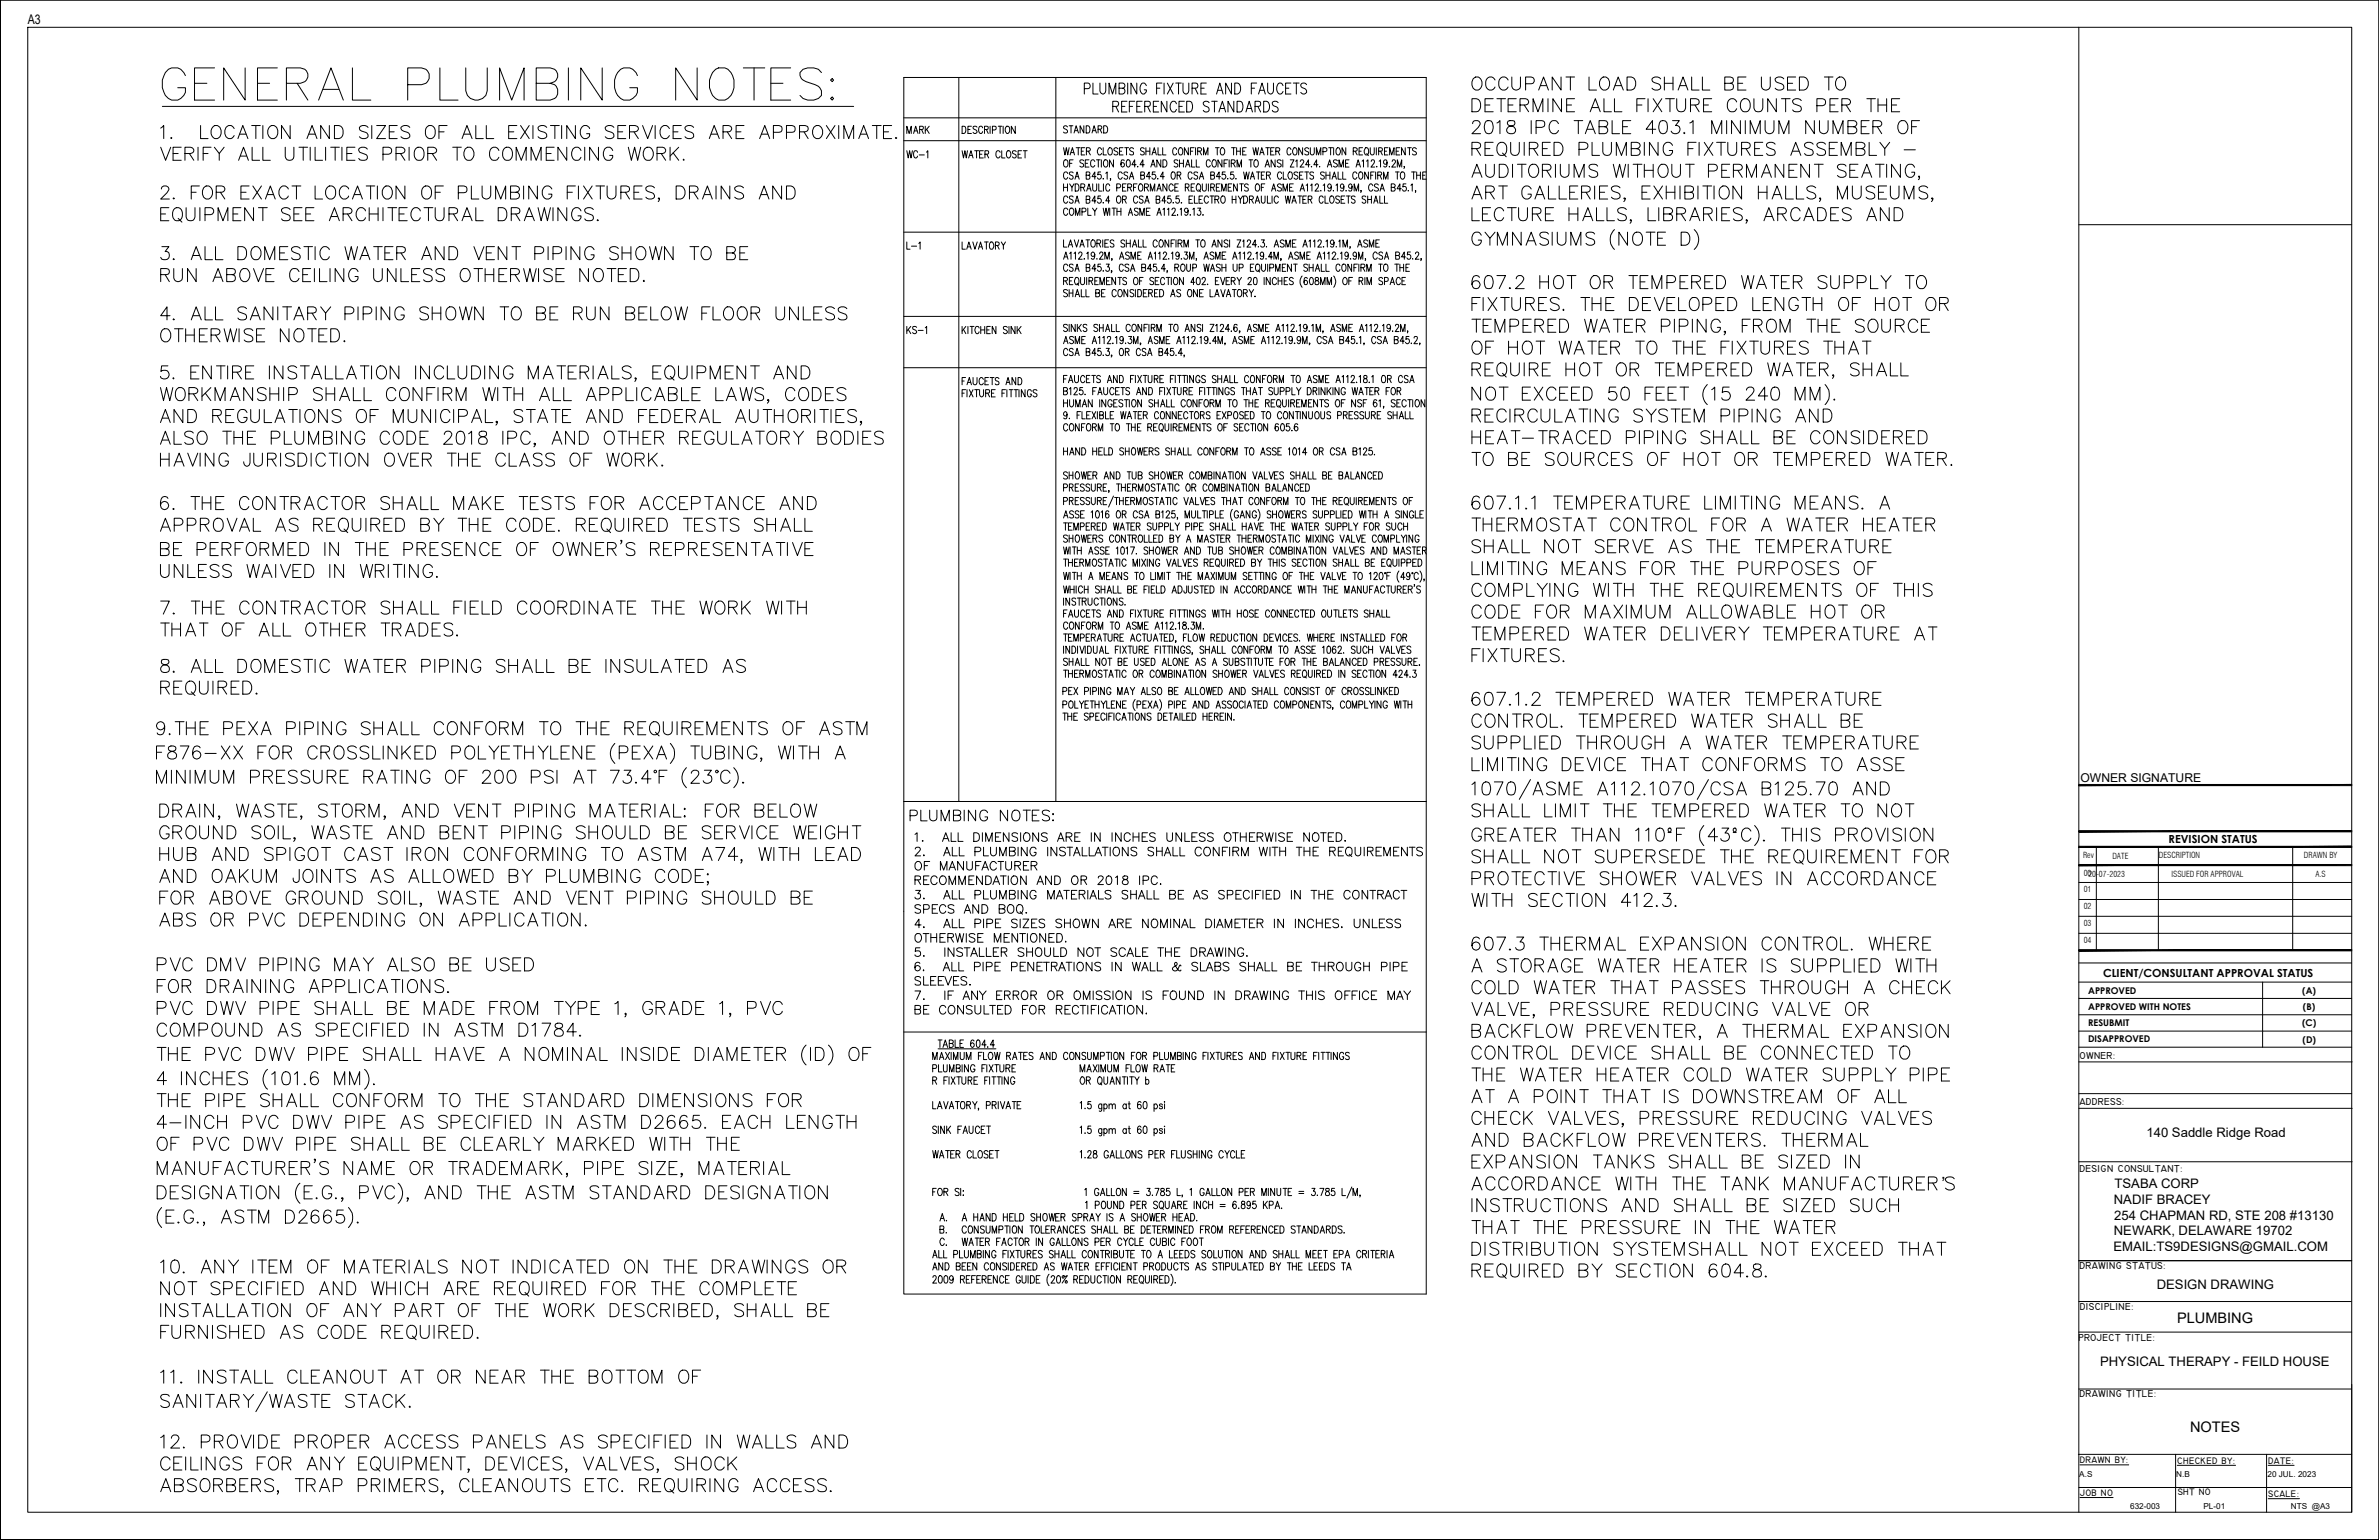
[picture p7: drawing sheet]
<svg xmlns="http://www.w3.org/2000/svg" width="432mm" height="279mm" viewBox="0 0 432 279" stroke-linecap="round" stroke-linejoin="round" font-family="sans-serif">
<defs><g id="words">
<text font-size="3.3" x="352.4" y="215.9">’</text>
<g font-size="2.6">
<text x="395.1" y="240.1">PLUMBING</text>
<text x="397.5" y="259.8">NOTES</text>
</g>
<g font-size="2.4">
<text x="5" y="4.4">A3</text>
<text x="389.6" y="206.3">140 Saddle Ridge Road</text>
<text x="383.8" y="215.5">TSABA CORP</text>
<text x="383.7" y="218.4">NADIF BRACEY</text>
<text x="383.8" y="221.3">254 CHAPMAN RD, STE 208 #13130</text>
<text x="383.6" y="227">EMAIL:TS9DESIGNS@GMAIL.COM</text>
<text x="383.7" y="224.1">NEWARK, DELAWARE 19702</text>
<text x="391.5" y="233.9">DESIGN DRAWING</text>
<text x="381.2" y="247.8">PHYSICAL THERAPY - FEILD HOUSE</text>
</g>
<text font-size="2.2" x="377.6" y="141.9">OWNER SIGNATURE</text>
<g font-size="2">
<text x="393.6" y="152.9">REVISION STATUS</text>
<text x="381.7" y="177.2">CLIENT/CONSULTANT APPROVAL STATUS</text>
</g>
<g font-size="1.8">
<text x="377.4" y="192.1">OWNER:</text>
<text x="377.4" y="200.5">ADDRESS:</text>
<text x="377.4" y="212.6">DESIGN CONSULTANT:</text>
<text x="377.4" y="230.3">DRAWING STATUS:</text>
<text x="377.5" y="237.6">DISCIPLINE:</text>
<text x="377.2" y="243.3">PROJECT TITLE:</text>
<text x="377.4" y="253.5">DRAWING TITLE:</text>
</g>
<g font-size="1.7">
<text x="379" y="183.2">APPROVED WITH NOTES</text>
<text x="379" y="180.3">APPROVED</text>
<text x="417.9" y="180.3">(A)</text>
<text x="418" y="183.2">(B)</text>
<text x="379" y="186.1">RESUBMIT</text>
<text x="379" y="189.1">DISAPPROVED</text>
<text x="417.8" y="186.2">(C)</text>
<text x="417.9" y="189.1">(D)</text>
<text x="377.5" y="265.5">DRAWN BY:</text>
<text x="395.2" y="265.6">CHECKED BY:</text>
<text x="411.7" y="265.6">DATE:</text>
<text x="377.5" y="271.4">JOB NO</text>
<text x="395.3" y="271.3">SHT NO</text>
<text x="411.7" y="271.6">SCALE:</text>
</g>
<g font-size="1.5">
<text x="378.1" y="155.7">Rev</text>
<text x="383.4" y="155.8">DATE</text>
<text x="391.8" y="155.6">DESCRIPTION</text>
<text x="418.2" y="155.7">DRAWN BY</text>
<text x="378.2" y="161.9">01</text>
<text x="378.2" y="158.9">0020-07-2023</text>
<text x="394.1" y="159.1">ISSUED FOR APPROVAL</text>
<text x="420.3" y="159.1">A.S</text>
<text x="378.2" y="165">02</text>
<text x="378.2" y="168">03</text>
<text x="378.2" y="171.1">04</text>
<text x="377.4" y="268">A.S</text>
<text x="395" y="268">N.B</text>
<text x="411.6" y="267.9">20 JUL. 2023</text>
<text x="386.6" y="273.8">632-003</text>
<text x="399.9" y="273.8">PL-01</text>
<text x="415.8" y="273.8">NTS @A3</text>
</g>
</g></defs>
<!-- layer: E-TEXT -->
<g fill="none" stroke="#000" stroke-width=".18">
<path d="M29.5 19.3h125.4M33.7 13.7a2.02 2.02 0 0 0-2-1.5 2.02 2.02 0 0 0-1.9 1.5 3.3 3.3 0 0 0 1.4 4.5 2.02 2.02 0 0 0 2.5-2.3h-1.4M35.3 15.1h2.2M38.9 12.3h-3.6v5.9h3.6M44.5 12.3v5.9l-3.9-5.9v5.9M46.7 15.1h2.2M50.3 12.3h-3.6v5.9h3.6M52 15.1h2.5l.8-.3a1.38 1.38 0 0 0 0-2.2l-.8-.3h-2.5v5.9M53.9 15.1l2 3.1M57.8 18.2l2.3-5.9 2.2 5.9M58.7 16.2h2.8M64 12.3v5.9h3.3"/>
<path d="M74 15.4h2.5a1.53 1.53 0 0 0 1.5-1.6 1.53 1.53 0 0 0-1.5-1.5h-2.5v5.9M79.8 12.3v5.9h3.3M84.5 12.3v4.2a1.96 1.96 0 0 0 2 1.7 1.96 1.96 0 0 0 1.9-1.7v-4.2M90.7 18.2v-5.9l2.2 5.9 2.2-5.9v5.9M97.3 15.1h2.6l.8-.3a1.38 1.38 0 0 0 0-2.2l-.8-.3h-2.6v5.9h2.6a1.53 1.53 0 0 0 1.4-1.6 1.53 1.53 0 0 0-1.4-1.5M103.2 12.3v5.9M109.3 12.3v5.9l-3.9-5.9v5.9M115.7 13.7a2.02 2.02 0 0 0-2-1.5 2.02 2.02 0 0 0-1.9 1.5 3.3 3.3 0 0 0 1.4 4.5 2.02 2.02 0 0 0 2.5-2.3h-1.4M126.5 12.3v5.9l-3.9-5.9v5.9M129.9 12.6a2.05 2.05 0 0 1 3.1 1.1 3.3 3.3 0 0 1-1.4 4.5 2.06 2.06 0 0 1-2.5-1.4 3.5 3.5 0 0 1 .8-4.2zM134.9 12.3h3.9M136.9 12.3v5.9"/>
<path d="M139.9 15.1h2.2M143.5 12.3h-3.6v5.9h3.6M149.1 13.2l-.6-.6-.8-.3h-1.1l-.8 .3-.6 .6a1.43 1.43 0 0 0 1.1 1.6l1.7 .6a1.6 1.6 0 0 1 1.1 1.9 2.54 2.54 0 0 1-3.9 0M150.7 14.5l.3-.2 .3 .2-.3 .3zM150.7 17.9l.3-.3 .3 .3-.3 .3zM267.2 17.9h.8a1.38 1.38 0 0 1 .3 2.3l-1.1 .1zM267.4 14.3a.89 .89 0 0 1 1-.3 .89 .89 0 0 1 .6 .9 1.12 1.12 0 0 1-1.2 1.4 1.4 1.4 0 0 1-.4-2zM269.5 19h.9M271 17.9h-1.5v2.4h1.5M271.4 14.5a.87 .87 0 0 0-1-.5 .87 .87 0 0 0-.7 .9 1.08 1.08 0 0 0 1.1 1.4l.6-.5M271.7 17.9h1.6M272.5 17.9v2.4"/>
<path d="M273.7 14.5a.87 .87 0 0 0-1-.5 .87 .87 0 0 0-.7 .9 1.08 1.08 0 0 0 1.1 1.4l.6-.5M273.7 19h.9M274.4 14v1.7a.79 .79 0 0 0 .8 .6 .79 .79 0 0 0 .8-.6v-1.7M275.2 17.9h-1.5v2.4h1.5M275.9 19h1l.3-.1a.56 .56 0 0 0 0-.9l-.3-.1h-1v2.4M276.6 19l.9 1.3M276.9 15.2h1a.61 .61 0 0 0 .6-.6 .61 .61 0 0 0-.6-.6h-1v2.3M279.3 16.3l.9-2.3 .9 2.3M279.6 15.5h1.1M281 17.9v2.4M283.3 14v2.3l-1.6-2.3v2.3M283.4 17.9v2.4l-1.5-2.4v2.4"/>
<path d="M284.2 14h1.6M284.4 19h.8M285 14v2.3M285.8 17.9h-1.4v2.4h1.4M288.4 14v2.3h1.4M289 19.5h1.1M290.8 14.1a.91 .91 0 0 1 1.3 .8 1.09 1.09 0 0 1-1.1 1.4 1.35 1.35 0 0 1-.2-2.2zM291.1 17.9v2.4h1.4M292.8 16.3l.9-2.3 .9 2.3M293 17.9v2.4h1.4M293.2 15.5h1.1M295.3 14a1.28 1.28 0 0 1 1.4 .5 1.28 1.28 0 0 1 0 1.5l-.6 .3h-.8z"/>
<path d="M297.1 19h.9M298.6 17.9h-1.5v2.4M299.1 17.9v2.4M300.1 17.9l1.5 2.4M301.4 14.3a.88 .88 0 0 0-.8-.4 .88 .88 0 0 0-.8 .6l.3 .4 .8 .3a.61 .61 0 0 1 .3 1 1.05 1.05 0 0 1-1.4-.2M301.6 17.9l-1.5 2.4M302.1 15.1h1.6M302.1 14v2.3M302.3 17.9h1.6M303.1 17.9v2.4M303.7 14v2.3M304.3 17.9v1.7a.81 .81 0 0 0 .8 .7 .81 .81 0 0 0 .8-.7v-1.7"/>
<path d="M304.6 16.3l.9-2.3 .9 2.3M304.9 15.5h1.1M306.8 19h1l.4-.1a.56 .56 0 0 0 0-.9l-.4-.1h-1v2.4M307 14v2.3h1.4M307.6 19l.8 1.3M309 14v2.3h1.3M309.2 19h.9M310.7 17.9h-1.5v2.4h1.5M313.1 15.1h1l.3-.1a.56 .56 0 0 0 0-.9l-.3-.1h-1v2.3h1l.3-.1a.61 .61 0 0 0 .2-.7 .61 .61 0 0 0-.5-.4M315.2 18.5a.87 .87 0 0 0-1-.6 .87 .87 0 0 0-.7 .9 1.04 1.04 0 0 0 .3 1.2 1.04 1.04 0 0 0 1.1 .2l.3-.5M315.4 15.1h.9M316.1 18.2a.87 .87 0 0 1 1-.3 .87 .87 0 0 1 .6 .9 1.04 1.04 0 0 1-.3 1.2 1.04 1.04 0 0 1-1.1 .2 1.58 1.58 0 0 1-.2-2z"/>
<path d="M316.9 14h-1.5v2.3h1.5M318.3 17.9v1.7a.81 .81 0 0 0 .9 .7 .81 .81 0 0 0 .8-.7v-1.7M319.7 14v1.7a.81 .81 0 0 0 .8 .7 .81 .81 0 0 0 .8-.7v-1.7M322.4 17.9v2.4l-1.6-2.4v2.4M323.3 17.9h1.6M323.8 14.3a.88 .88 0 0 0-.9-.4 .88 .88 0 0 0-.7 .6l.2 .4 .9 .3a.58 .58 0 0 1 .3 1 1.05 1.05 0 0 1-1.4-.2M324.1 17.9v2.4M324.4 15.1h1M325.9 14h-1.5v2.3h1.5M326.6 14h.8a1.26 1.26 0 0 1 .8 1.2 1.26 1.26 0 0 1-.8 1.1h-.8zM326.9 18.2a1.02 1.02 0 0 0-1.5 0 .61 .61 0 0 0 .4 .7l.9 .4a.59 .59 0 0 1 0 .9 1.13 1.13 0 0 1-1.3-.3M329.8 19.2h1l.3-.2a.65 .65 0 0 0 .2-.6 .65 .65 0 0 0-.5-.5h-1v2.4"/>
<path d="M331.1 14h1.6M331.9 14v2.3M332.1 19h.9M333.4 14.3a.89 .89 0 0 1 1-.3 .89 .89 0 0 1 .6 .9 1.12 1.12 0 0 1-1.2 1.4 1.4 1.4 0 0 1-.4-2zM333.6 17.9h-1.5v2.4h1.5M334.3 19h1l.4-.1a.56 .56 0 0 0 0-.9l-.4-.1h-1v2.4M335.1 19l.8 1.3M338.8 17.9h1.6M339.6 17.9v2.4M340.9 19h1.5M340.9 17.9v2.4M342.4 17.9v2.4"/>
<path d="M343.3 19h1M344.8 17.9h-1.5v2.4h1.5M29.2 23.2l.5-.4v2.3M29.2 26.7l.9 2.4 .9-2.4M29.2 38.8h.9M29.3 34.3a.5 .5 0 0 1 .4-.6h.5a.56 .56 0 0 1 .3 .9l-1.3 1.5h1.5M30.6 37.7h-1.4v2.3h1.4M31.1 24.9v.2l.1-.1M31.4 27.9h.9M31.5 35.9l-.1 .1 .1 .1 .2-.1M31.8 37.8a.89 .89 0 0 1 1.3 .8 1.04 1.04 0 0 1-.2 1.1 1.04 1.04 0 0 1-1.1 .3 1.52 1.52 0 0 1 0-2.2zM32.3 39.6l.7 .7"/>
<path d="M32.9 26.7h-1.5v2.4h1.5M33.6 27.9h1l.3-.2a.51 .51 0 0 0 0-.9l-.3-.1h-1v2.4M33.8 37.7v1.7a.81 .81 0 0 0 .8 .7 .81 .81 0 0 0 .8-.7v-1.7M34.4 27.9l.8 1.2M34.7 34.9h.9M35.9 26.7v2.4M36.2 33.7h-1.5v2.4M36.3 37.7v2.3M36.4 22.8v2.3h1.4M36.9 27.9h.9M37 34.1a.89 .89 0 0 1 1-.3 .89 .89 0 0 1 .6 .8 1.12 1.12 0 0 1-1.2 1.5 1.4 1.4 0 0 1-.4-2zM37.2 38.9h1a.64 .64 0 0 0 .6-.6 .64 .64 0 0 0-.6-.6h-1v2.3"/>
<path d="M38.3 26.7h-1.4v2.4M38.8 22.9a.91 .91 0 0 1 1.3 .8 1.09 1.09 0 0 1-1.1 1.4 1.35 1.35 0 0 1-.2-2.2zM38.9 26.7l.9 1.2 .9-1.2M39.2 34.9h1.1a.65 .65 0 0 0 .5-.7l-.2-.3-.3-.2h-1.1v2.4M39.8 27.9v1.2M40 34.9l.8 1.2M42.3 38.8h.9M42.5 23.3a.87 .87 0 0 0-1-.5 .87 .87 0 0 0-.7 .9 1.09 1.09 0 0 0 1.2 1.4l.5-.5M43.2 25.1l.9-2.3 .9 2.3M43.3 29.1l.9-2.4 .9 2.4M43.5 24.3h1.2M43.6 28.3h1.1"/>
<path d="M43.7 37.7h-1.4v2.3h1.4M43.7 34.9h1M45.2 33.7h-1.5v2.4h1.5M45.7 22.8h1.5M45.8 26.7v2.4h1.3M45.9 33.7l1.6 2.4M46 37.7v2.3l-1.6-2.3v2.3M46.4 22.8v2.3M46.9 37.7h1.6M47.5 33.7l-1.6 2.4M47.7 26.7v2.4h1.4M47.7 22.8v2.3"/>
<path d="M47.7 37.7v2.3M48.2 36.1l.9-2.4 .9 2.4M48.5 35.3h1.1M48.9 23.1l.2-.2a.91 .91 0 0 1 1.3 .8 1.09 1.09 0 0 1-1.1 1.4l-.2-.1a1.38 1.38 0 0 1-.2-1.9zM51.8 26.7v1.7a.79 .79 0 0 0 .8 .7 .79 .79 0 0 0 .7-.7v-1.7M52.3 34.3a.87 .87 0 0 0-1-.6 .87 .87 0 0 0-.7 .9 1.12 1.12 0 0 0 1.2 1.5l.5-.5M52.7 22.8v2.3l-1.6-2.3v2.3M52.7 38a1.02 1.02 0 0 0-1.6 0 .61 .61 0 0 0 .5 .7l.9 .3a.59 .59 0 0 1 0 1 1.13 1.13 0 0 1-1.4-.3M53 33.7h1.6M53.3 38.8h1M53.8 33.7v2.4M54.3 26.7h1.5"/>
<path d="M54.8 37.7h-1.5v2.3h1.5M55 26.7v2.4M55.5 38.8h.9M55.7 25.1l.9-2.3 .9 2.3M56 24.3h1.2M56.3 26.7v2.4M57 37.7h-1.5v2.3h1.5M57.2 26.7v2.4h1.3M57.2 33.7v2.4h1.3M59.1 26.7v2.4M59.4 34.1l.2-.2a.89 .89 0 0 1 1.3 .7 1.09 1.09 0 0 1-1.1 1.5l-.2-.1a1.38 1.38 0 0 1-.2-1.9zM59.8 22.8v2.3l-1.6-2.3v2.3"/>
<path d="M60 26.7h1.6M60.1 39.3h1.2M60.7 22.8h.8a1.28 1.28 0 0 1 .8 1.2 1.28 1.28 0 0 1-.8 1.1h-.8zM60.8 26.7v2.4M62.1 26.7v2.4M62.3 38.8h1l.3-.1a.51 .51 0 0 0 0-.9l-.3-.1h-1v2.3M62.9 27.9h1M63.1 38.8l.8 1.2M63.3 34.3a.87 .87 0 0 0-1-.6 .87 .87 0 0 0-.7 .9 1.12 1.12 0 0 0 1.1 1.5l.6-.5M64 36.1l.9-2.4 .9 2.4M64.3 35.3h1.1M64.4 26.7h-1.5v2.4h1.5"/>
<path d="M66.3 38.3a.87 .87 0 0 0-1-.6 .87 .87 0 0 0-.7 .9 1.07 1.07 0 0 0 .3 1.1 1.07 1.07 0 0 0 1.1 .3l.3-.5M66.5 33.7h1.5M66.7 27.1a1.02 1.02 0 0 0-1.6 0 .61 .61 0 0 0 .5 .6l.9 .4a.59 .59 0 0 1 0 .9 1.13 1.13 0 0 1-1.4-.3M66.8 23.1a.88 .88 0 0 0-.8-.4 .88 .88 0 0 0-.8 .6l.2 .4 .9 .3a.61 .61 0 0 1 .3 1 1.05 1.05 0 0 1-1.4-.2M67 38.8h1.6M67 37.7v2.3M67.3 33.7v2.4M67.5 22.8v2.3M68.4 22.8h1.6l-1.6 2.3h1.6M68.5 33.7v2.4M68.6 37.7v2.3M69.5 28h1l.4-.1a.65 .65 0 0 0 .2-.7 .65 .65 0 0 0-.6-.5h-1v2.4"/>
<path d="M69.5 37.7v2.3M69.9 33.9a.91 .91 0 0 1 1.3 .7 1.09 1.09 0 0 1-1.1 1.5 1.35 1.35 0 0 1-.2-2.2zM70.4 37.7h1.6M70.7 23.9h.8M71.2 37.7v2.3M71.9 27.9h1l.3-.2a.51 .51 0 0 0 0-.9l-.3-.1h-1v2.4M72.1 22.8h-1.4v2.3h1.4M72.4 38.8h1M72.7 27.9l.8 1.2M73.5 33.7v2.4l-1.6-2.4v2.4M73.9 37.7h-1.5v2.3h1.5M74.3 26.7v2.4"/>
<path d="M74.4 23.1a1.06 1.06 0 0 0-1.6 0 .61 .61 0 0 0 .4 .7l.7 .2a.61 .61 0 0 1 .3 1 1.13 1.13 0 0 1-1.4-.2M75.6 26.8a.89 .89 0 0 1 1.4 .8 1.04 1.04 0 0 1-.3 1.2 1.04 1.04 0 0 1-1.1 .2 1.52 1.52 0 0 1 0-2.2zM76.3 38.3a.87 .87 0 0 0-1-.6 .87 .87 0 0 0-.7 .9 1.07 1.07 0 0 0 .2 1.1 1.07 1.07 0 0 0 1.1 .3l.4-.5M76.8 34.1a.87 .87 0 0 1 .9-.3 .87 .87 0 0 1 .6 .8 1.08 1.08 0 0 1-1.1 1.5 1.32 1.32 0 0 1-.4-2zM77 37.7h1.6M77.4 23.1a.87 .87 0 0 1 1-.3 .87 .87 0 0 1 .6 .9 1.08 1.08 0 0 1-1.1 1.4 1.32 1.32 0 0 1-.5-2zM77.6 27.9h1.1l.3-.2a.51 .51 0 0 0 0-.9l-.3-.1h-1.1v2.4M77.8 37.7v2.3M78.4 27.9l.8 1.2M79 37.7v1.7a.81 .81 0 0 0 .8 .7 .81 .81 0 0 0 .8-.7v-1.7M79 34.9h.9M79.7 23.9h.9"/>
<path d="M80.5 33.7h-1.5v2.4M81.2 22.8h-1.5v2.3M81.5 38.8h1l.3-.1a.56 .56 0 0 0 0-.9l-.3-.1h-1v2.3M82.2 26.7h1.5M82.3 38.8l.8 1.2M83 26.7v2.4M83.2 35l1.3-.1a.65 .65 0 0 0 .2-.7 .65 .65 0 0 0-.5-.5h-1v2.4M83.9 25.1l.9-2.3 .9 2.3M84.2 24.3h1.1M84.2 39.3h1.1M84.4 27.1a.89 .89 0 0 1 1-.4 .89 .89 0 0 1 .6 .9 1.07 1.07 0 0 1-.2 1.1 1.07 1.07 0 0 1-1.1 .3 1.51 1.51 0 0 1-.3-1.9zM85.6 33.7v2.4h1.3"/>
<path d="M86.4 22.8v2.3h1.3M86.4 37.7v2.3h1.3M87.5 33.7v1.7a.79 .79 0 0 0 .8 .7 .79 .79 0 0 0 .8-.7v-1.7M88.3 22.8v2.3h1.3M90 36.1v-2.4l.9 2.4 .9-2.4v2.4M90.4 37.7h.8a1.38 1.38 0 0 1 .4 2.3h-1.2zM90.6 27.3a.87 .87 0 0 0-1-.6 .87 .87 0 0 0-.7 .9 1.04 1.04 0 0 0 .2 1.2 1.04 1.04 0 0 0 1.1 .2l.4-.5M91.4 27.1a.87 .87 0 0 1 1-.4 .87 .87 0 0 1 .6 .9 1.04 1.04 0 0 1-.2 1.2 1.04 1.04 0 0 1-1.1 .2 1.58 1.58 0 0 1-.3-1.9zM92.3 23.9h1M92.7 34.9h1a.64 .64 0 0 0 .6-.7l-.2-.2-.4-.3h-1v2.4h1a.63 .63 0 0 0 .6-.4 .63 .63 0 0 0-.3-.7l-.3-.1M92.8 38.8h1l.3-.1a.56 .56 0 0 0 0-.9l-.3-.1h-1v2.3M93.6 38.8l.8 1.2"/>
<path d="M93.7 29.1v-2.4l.9 2.4 .9-2.4v2.4M93.8 22.8h-1.5v2.3h1.5M94.5 22.8l1.6 2.3M95 33.7v2.4M95.5 39.3h1.1M96.1 22.8l-1.6 2.3M96.4 29.1v-2.4l.9 2.4 .9-2.4v2.4M96.7 22.8v2.3M97.5 33.7v2.4l-1.5-2.4v2.4M97.7 37.7l.5 2.3 .6-2.3 .6 2.3 .5-2.3M99.1 27.9h.9M99.2 23.1a.88 .88 0 0 0-.8-.4 .88 .88 0 0 0-.7 .6v.3l.4 .2 .7 .2a.58 .58 0 0 1 .2 1 1.05 1.05 0 0 1-1.3-.2"/>
<path d="M99.9 22.8h1.6M100.2 34.3a.9 .9 0 0 0-1-.6 .9 .9 0 0 0-.8 .9 1.06 1.06 0 0 0 .3 1.2 1.06 1.06 0 0 0 1.1 .2l.4-.4v-.4h-.6M100.4 37.7v2.3M100.6 26.7h-1.5v2.4h1.5M100.7 22.8v2.3M101.9 22.8v2.3M102.9 26.7v2.4l-1.6-2.4v2.4M102.9 37.7v2.3l-1.6-2.3v2.3M103 34.9h.9M104.4 22.8v2.3l-1.5-2.3v2.3M104.4 33.7h-1.4v2.4M105 33.7v2.4"/>
<path d="M105.5 27.3a.87 .87 0 0 0-1-.6 .87 .87 0 0 0-.7 .9 1.04 1.04 0 0 0 .2 1.2 1.04 1.04 0 0 0 1.1 .2l.4-.5M105.5 38.3a.87 .87 0 0 0-1-.6 .87 .87 0 0 0-.7 .9 1.04 1.04 0 0 0 .2 1.1 1.04 1.04 0 0 0 1.1 .3l.4-.5v-.3h-.6M105.9 33.7l1.6 2.4M106.1 26.7v2.4M107 23.3a.87 .87 0 0 0-1-.5 .87 .87 0 0 0-.7 .9 1.12 1.12 0 0 0 1.2 1.4 .74 .74 0 0 0 .5-.8h-.5M107.5 33.7l-1.6 2.4M107.7 38a1.02 1.02 0 0 0-1.6 0 .61 .61 0 0 0 .5 .7l.9 .3a.59 .59 0 0 1 0 1 1.13 1.13 0 0 1-1.4-.3M108.2 33.7h1.5M108.5 39.8l-.1 .2h.2M108.6 26.7v2.4l-1.6-2.4v2.4M109 33.7v2.4M110.2 33.7v1.7a.81 .81 0 0 0 .8 .7 .81 .81 0 0 0 .8-.7v-1.7"/>
<path d="M111.2 27.3a.87 .87 0 0 0-1-.6 .87 .87 0 0 0-.7 .9 1.04 1.04 0 0 0 .2 1.2 1.04 1.04 0 0 0 1.2 .2l.3-.5v-.3h-.5M111.4 23.1a.88 .88 0 0 0-.8-.4 .88 .88 0 0 0-.7 .6l.2 .4 .9 .3a.58 .58 0 0 1 .2 1 1.05 1.05 0 0 1-1.3-.2M112.1 23.9h.9M112.7 34.9h1l.3-.1a.56 .56 0 0 0 0-.9l-.3-.2h-1v2.4M113.5 34.9l.8 1.2M113.6 22.8h-1.5v2.3h1.5M114 26.7l.6 2.4 .6-2.4 .5 2.4 .6-2.4M114.3 23.9h1a.64 .64 0 0 0 .6-.7l-.2-.2-.4-.2h-1v2.3M115.1 23.9l.8 1.2M115.1 34.9h.9M116.5 33.7h-1.4v2.4h1.4M116.6 22.8l1 2.3 .8-2.3"/>
<path d="M117 27.1a.89 .89 0 0 1 1-.4 .89 .89 0 0 1 .6 .9 1.07 1.07 0 0 1-.3 1.1 1.07 1.07 0 0 1-1.1 .3 1.51 1.51 0 0 1-.2-1.9zM118.8 34.1a.88 .88 0 0 0-.9-.4 .88 .88 0 0 0-.7 .6l.2 .3 .9 .4a.61 .61 0 0 1 .3 1 1.05 1.05 0 0 1-1.4-.2M118.9 22.8v2.3M119.3 27.9h1l.3-.2a.56 .56 0 0 0 0-.9l-.3-.1h-1v2.4M119.7 36l-.1 .1-.1-.1 .1-.1a.48 .48 0 0 1-.1 .7M120 27.9l.8 1.2M121.5 23.3a.87 .87 0 0 0-1-.5 .87 .87 0 0 0-.7 .9 1.09 1.09 0 0 0 1.1 1.4l.6-.5M121.6 26.7v2.4M122.2 23.9h.9M122.2 27.7l1 1.4M122.7 33.7h.8a1.26 1.26 0 0 1 .9 1.2 1.26 1.26 0 0 1-.9 1.2h-.8zM123.2 26.7l-1.6 1.6"/>
<path d="M123.7 22.8h-1.5v2.3h1.5M124.1 28.9l-.1 .1h.2M125.1 34.9h1.1a.65 .65 0 0 0 .5-.7l-.2-.3-.3-.2h-1.1v2.4M125.9 23.1a.88 .88 0 0 0-.8-.4 .88 .88 0 0 0-.8 .6l.2 .4 1 .3a.58 .58 0 0 1 .2 1 1.05 1.05 0 0 1-1.4-.2M125.9 34.9l.8 1.2M127.5 36.1l.9-2.4 .9 2.4M127.8 35.3h1.1M128.7 25.1l.9-2.3 1 2.3M129.1 24.3h1.1M130 33.7v2.4M131.2 23.9h1a.65 .65 0 0 0 .6-.7l-.2-.3-.4-.1h-1v2.3M132 23.9l.8 1.2"/>
<path d="M132.5 33.7v2.4l-1.6-2.4v2.4M133.6 23.9h.9M135 34.1a1.08 1.08 0 0 0-1.6 0 .61 .61 0 0 0 .4 .7 1.24 1.24 0 0 1 1.2 .6 .81 .81 0 0 1-.5 .7 .81 .81 0 0 1-.9-.1l-.2-.2M135 22.8h-1.4v2.3h1.4M137.8 36.1l.9-2.4 .9 2.4M137.9 25.1l.9-2.3 .9 2.3M138.1 35.3h1.1M138.2 24.3h1.2M140.4 24l1.3-.1a.65 .65 0 0 0 .2-.7 .65 .65 0 0 0-.5-.4h-1v2.3M141.9 33.7v2.4l-1.6-2.4v2.4M142.7 24l1.4-.1a.65 .65 0 0 0 .2-.7 .65 .65 0 0 0-.5-.4h-1.1v2.3M142.7 33.7h.9a1.28 1.28 0 0 1 .7 1.2 1.28 1.28 0 0 1-.7 1.2h-.9z"/>
<path d="M145.1 23.9h1l.4-.1a.56 .56 0 0 0 0-.9l-.4-.1h-1v2.3M145.9 23.9l.8 1.2M147.7 23.1a.89 .89 0 0 1 1-.3 .89 .89 0 0 1 .6 .9 1.12 1.12 0 0 1-1.1 1.4 1.4 1.4 0 0 1-.5-2zM150 22.8l1.6 2.3M151.6 22.8l-1.6 2.3M152.2 22.8v2.3M153.2 25.1v-2.3l.9 2.3 .8-2.3v2.3M155.9 25.1l.9-2.3 .8 2.3M156.2 24.3h1.1M158.3 22.8h1.6M159.1 22.8v2.3M160.4 23.9h.9"/>
<path d="M161.8 22.8h-1.4v2.3h1.4M162.6 24.9l-.1 .1 .1 .1 .2-.1M267.2 27h1l.3-.2a.56 .56 0 0 0 0-.8l-.3-.2h-1v2.4M267.2 32.2l.9-2.4 .9 2.4M267.2 36.1l.9-2.4 .9 2.4M267.2 37.7v2.3h1.3M267.3 22.4a.5 .5 0 0 1 .4-.5h.5a.56 .56 0 0 1 .3 .9l-1.3 1.5h1.5M267.5 35.3h1.1M267.5 31.4h1.1M268 27l.7 1.2M269.1 38.8h.9M269.5 27h.9"/>
<path d="M269.7 29.8v1.7a.79 .79 0 0 0 .7 .7 .79 .79 0 0 0 .8-.7v-1.7M269.7 34.9h1a.65 .65 0 0 0 .5-.7l-.2-.3-.3-.2h-1v2.4M269.7 22a.83 .83 0 0 1 1.2 .3 1.91 1.91 0 0 1-.2 1.8 .75 .75 0 0 1-1.2-.3 1.94 1.94 0 0 1 .2-1.8zM270.4 34.9l.8 1.2M270.6 37.7h-1.5v2.3h1.5M271 25.8h-1.5v2.4h1.5M271.7 22.3l.5-.4v2.4M271.9 26.2a.87 .87 0 0 1 1-.3 .87 .87 0 0 1 .6 .8 1.06 1.06 0 0 1-.2 1.2 1.06 1.06 0 0 1-1.2 .2 1.58 1.58 0 0 1-.2-1.9zM272 33.7h1.6M272.1 29.8h.8a1.26 1.26 0 0 1 .9 1.2 1.26 1.26 0 0 1-.9 1.2h-.8zM272.7 27.8l.7 .6M272.8 33.7v2.4"/>
<path d="M272.9 38.3a.87 .87 0 0 0-1-.6 .87 .87 0 0 0-.7 .9 1.04 1.04 0 0 0 .3 1.1 1.04 1.04 0 0 0 1.1 .3l.3-.5M273.6 37.7h1.6M273.7 22l-.1 .4a1.26 1.26 0 0 0 1.1 .6 .67 .67 0 0 1 .4 .7 .67 .67 0 0 1-.6 .6 .83 .83 0 0 1-1-.5 .78 .78 0 0 1 .7-.9l.4-.1a.51 .51 0 0 0 .3-.8zM274.2 25.8v1.7a.79 .79 0 0 0 .8 .7 .79 .79 0 0 0 .8-.7v-1.7M274.4 37.7v2.3M274.5 29.8v2.4M275.4 29.8h1.6M275.6 37.7v1.7a.81 .81 0 0 0 .8 .7 .81 .81 0 0 0 .8-.7v-1.7M276.2 29.8v2.4M276.6 25.8v2.4M277.6 27h1a.65 .65 0 0 0 .5-.7l-.2-.3-.3-.2h-1v2.4M277.7 30.1a.89 .89 0 0 1 1-.3 .89 .89 0 0 1 .6 .9 1.12 1.12 0 0 1-1.2 1.5 1.44 1.44 0 0 1-.4-2.1z"/>
<path d="M277.9 34.3a.87 .87 0 0 0-1-.6 .87 .87 0 0 0-.7 .9 1.08 1.08 0 0 0 1.1 1.5 .81 .81 0 0 0 .6-.9h-.6M277.9 21.9v2.4M278.1 38.8h1l.4-.1a.56 .56 0 0 0 0-.9l-.4-.1h-1v2.3M278.3 20.3v-2.4l.8 2.4 .9-2.4v2.4M278.3 27l.8 1.2M278.6 36.1l.9-2.4 .9 2.4M278.8 23.1h1l.4-.1a.61 .61 0 0 0 .2-.7 .61 .61 0 0 0-.6-.4h-1v2.4M278.9 35.3h1.1M278.9 38.8l.8 1.2M280 30.9h1a.59 .59 0 0 0 .5-.7l-.2-.3-1.3-.1v2.4M280 27h.8M280.5 38.8h.9"/>
<path d="M280.7 30.9l.8 1.3M281.1 33.7v2.4h1.3M281.4 25.8h-1.4v2.4h1.4M282 37.7h-1.5v2.3h1.5M282.1 25.8h.8a1.26 1.26 0 0 1 .8 1.2 1.26 1.26 0 0 1-.8 1.2h-.8zM282.3 29.8v2.4M282.9 22.4a.87 .87 0 0 0-1-.5 .87 .87 0 0 0-.7 .9 1.03 1.03 0 0 0 .2 1.1 1.03 1.03 0 0 0 1.1 .2l.4-.4M283 33.7v2.4h1.4M283.2 29.8v1.7a.79 .79 0 0 0 .8 .7 .79 .79 0 0 0 .8-.7v-1.7M284.8 38.8h1.6M284.8 37.7v2.3M284.9 34.9h.9"/>
<path d="M285.7 32.2v-2.4l.9 2.4 .9-2.4v2.4M285.7 21.9h1.6M286.4 33.7h-1.5v2.4h1.5M286.4 37.7v2.3M286.5 21.9v2.4M286.6 27.1h1a.64 .64 0 0 0 .6-.6 .64 .64 0 0 0-.6-.7h-1v2.4M287.1 34.9h1l.3-.1a.56 .56 0 0 0 0-.9l-.3-.2h-1v2.4M287.6 39.3h1.2M287.7 24.3l.9-2.4 1 2.4M287.9 34.9l.7 1.2M288.1 23.5h1.1M288.6 20.3l1-2.4 .8 2.4"/>
<path d="M289 25.8v2.4h1.3M289.4 33.7v2.4M289.8 37.7v2.3h1.3M290 30.1a1.02 1.02 0 0 0-1.6 0l.2 .6 1 .3a.59 .59 0 0 1 .4 .8 1.02 1.02 0 0 1-1.6 0M290.2 23h1.1a.59 .59 0 0 0 .5-.7l-.2-.3-1.4-.1v2.4h1.1a.64 .64 0 0 0 .5-.7 .64 .64 0 0 0-.5-.6M290.3 34.9h1M290.9 25.8v1.7a.79 .79 0 0 0 .8 .7 .79 .79 0 0 0 .8-.7v-1.7M291.7 37.7v2.3h1.3M291.8 33.7h-1.5v2.4h1.5M292.6 21.9v2.4h1.4M292.8 29.8l.6 2.4 .6-2.4 .5 2.4 .6-2.4M293.4 28.2v-2.4l.9 2.4 .9-2.4v2.4"/>
<path d="M294 34.1a.88 .88 0 0 0-.8-.4 .88 .88 0 0 0-.7 .6l.2 .3 .9 .4a.58 .58 0 0 1 .2 1 1.05 1.05 0 0 1-1.3-.2M294.5 23h.9M295 36l-.1 .1-.2-.1h.3v.2l-.3 .4M295.2 38a1.02 1.02 0 0 0-1.6 0 .54 .54 0 0 0 .4 .7l.7 .2a.58 .58 0 0 1 .5 .5 .58 .58 0 0 1-.2 .6 1.13 1.13 0 0 1-1.4-.3M295.5 29.8v2.4M296 21.9h-1.5v2.4h1.5M296.1 27h1a.64 .64 0 0 0 .6-.7l-.1-.3-.5-.2h-1v2.4h1a.6 .6 0 0 0 .6-.4 .6 .6 0 0 0-.3-.7l-.3-.1M296.1 40h-.2l.1-.2a.48 .48 0 0 1-.1 .7M296.4 29.8h1.6M297.2 29.8v2.4M298 34.9h.9M298.5 25.8v2.4"/>
<path d="M298.5 29.8v2.4M298.5 30.9h1.6M299.1 37.7v2.3h1.4M299.5 33.7h-1.5v2.4h1.5M300.1 29.8v2.4M300.2 33.7l1.6 2.4M300.5 23.5h-1.7l1.1-1.6v2.4M300.9 25.8v2.4l-1.5-2.4v2.4M301.1 37.7v2.3M301.4 22a.85 .85 0 0 1 1.2 .3 2.09 2.09 0 0 1-.3 1.8 .72 .72 0 0 1-1.1-.3 1.94 1.94 0 0 1 .2-1.8zM301.4 29.9a1.09 1.09 0 0 1 1.3 .4 1.09 1.09 0 0 1-.1 1.3 .87 .87 0 0 1-1 .6 .87 .87 0 0 1-.7-1 1.53 1.53 0 0 1 .5-1.3zM301.8 33.7l-1.6 2.4"/>
<path d="M302 38.8h1l.3-.1a.51 .51 0 0 0 0-.9l-.3-.1h-1v2.3h1a.6 .6 0 0 0 .6-.4 .6 .6 0 0 0-.3-.7l-.3-.1M302.4 34.9h1.6M302.4 33.7v2.4M303.4 29.8v1.7a.79 .79 0 0 0 .8 .7 .79 .79 0 0 0 .8-.7v-1.7M303.6 21.9h1.2l-.7 .9a.77 .77 0 0 1 .9 .8 .77 .77 0 0 1-1.1 .7l-.3-.2-.3-.3M303.6 26.4a.87 .87 0 0 0-1-.6 .87 .87 0 0 0-.7 .9 1.06 1.06 0 0 0 .2 1.2 1.06 1.06 0 0 0 1.1 .2l.4-.5v-.3h-.6M304 33.7v2.4M304.3 38.8h1.1l.3-.1a.51 .51 0 0 0 0-.9l-.3-.1h-1.1v2.3M304.9 33.7v2.4M305.1 38.8l.8 1.2M305.7 24v.3l.1-.2M305.8 34.9h1l.4-.1a.56 .56 0 0 0 0-.9l-.4-.2h-1v2.4h1l.4-.1a.61 .61 0 0 0 .2-.7 .61 .61 0 0 0-.6-.4"/>
<path d="M305.9 29.8h1.6M306.4 27h.9M306.7 22.3l.6-.4v2.4M306.7 29.8v2.4M307 39.3h1.2M307.8 25.8h-1.4v2.4M308.2 33.7v2.4M308.4 25.8v2.4M309.1 33.7h1.6M309.2 38.8h1l.4-.1a.56 .56 0 0 0 0-.9l-.4-.1h-1v2.3M309.3 25.8l1.6 2.4M309.9 33.7v2.4"/>
<path d="M310 38.8l.8 1.2M310.1 31h1a.63 .63 0 0 0 .6-.4 .63 .63 0 0 0-.3-.7l-1.3-.1v2.4M310.7 24.3v-2.4l.9 2.4 .9-2.4v2.4M310.9 25.8l-1.6 2.4M311.1 33.7v2.4M311.6 25.8h1.6M311.6 37.7v2.3M312.3 34.1a.89 .89 0 0 1 1-.3 .89 .89 0 0 1 .6 .8 1.12 1.12 0 0 1-1.2 1.5 1.32 1.32 0 0 1-.4-2zM312.4 25.8v2.4M312.5 38.8h.9M312.5 30.9h.9M313.4 21.9v2.4"/>
<path d="M313.6 25.8v1.7a.81 .81 0 0 0 .8 .7 .81 .81 0 0 0 .8-.7v-1.7M313.9 29.8h-1.4v2.4h1.4M313.9 37.7h-1.4v2.3h1.4M314.6 30.9l1.4-.1a.54 .54 0 0 0 0-.9l-1.4-.1v2.4M315.4 30.9l.8 1.3M315.9 21.9v2.4l-1.6-2.4v2.4M316.1 27h1l.4-.2a.56 .56 0 0 0 0-.8l-.4-.2h-1v2.4M316.1 33.7v2.4l-1.6-2.4v2.4M316.2 38a1.08 1.08 0 0 0-1.6 0 .61 .61 0 0 0 .5 .7l.7 .2a.63 .63 0 0 1 .4 .8 1.08 1.08 0 0 1-1.6 0M316.8 21.9v2.4M316.9 27l.8 1.2M317 32.2v-2.4l.9 2.4 .9-2.4v2.4"/>
<path d="M317.1 40h-.2l.1-.2 .1 .2-.2 .5M317.7 24.3v-2.4l.9 2.4 .9-2.4v2.4M318.5 27h.9M319.2 34.9h1.5M319.2 33.7v2.4M319.7 32.2l.9-2.4 .9 2.4M320 25.8h-1.5v2.4h1.5M320 31.4h1.2M320.4 21.9v1.7a.81 .81 0 0 0 .8 .7 .81 .81 0 0 0 .8-.7v-1.7M320.5 39.3h1.1M320.7 33.7v2.4M321.6 36.1l.9-2.4 .9 2.4"/>
<path d="M322 35.3h1.1M322.2 26.2a.88 .88 0 0 0-.8-.4 .88 .88 0 0 0-.8 .6l.2 .3 .9 .4a.58 .58 0 0 1 .5 .4 .58 .58 0 0 1-.2 .6 1.13 1.13 0 0 1-1.4-.2M322.7 38.8h1l.3-.1a.56 .56 0 0 0 0-.9l-.3-.1h-1v2.3M322.9 24.3v-2.4l.9 2.4 .9-2.4v2.4M323.4 38.8l.8 1.2M323.8 29.8v2.4l-1.6-2.4v2.4M324.1 33.7v2.4h1.4M324.7 30.9h.9M325 28.2l.9-2.4 1 2.4M325.4 27.4h1.1M326.1 33.7v2.4h1.3M326.2 29.8h-1.5v2.4h1.5"/>
<path d="M326.7 38.3a.87 .87 0 0 0-1-.6 .87 .87 0 0 0-.7 .9 1.04 1.04 0 0 0 .3 1.1 1.04 1.04 0 0 0 1.1 .3l.3-.5M327.7 39.3h1.2M328.4 29.8v2.4l-1.5-2.4v2.4M329.1 26.2a.88 .88 0 0 0-.8-.4 .88 .88 0 0 0-.8 .6l.2 .3 .9 .4a.58 .58 0 0 1 .5 .4 .58 .58 0 0 1-.2 .6 1.13 1.13 0 0 1-1.4-.2M329.3 21.9v2.4l-1.6-2.4v2.4M329.3 29.8h1.6M329.6 34.1a1.08 1.08 0 0 0-1.6 0 .61 .61 0 0 0 .4 .7 1.24 1.24 0 0 1 1.2 .6 .81 .81 0 0 1-.5 .7 .81 .81 0 0 1-.9-.1l-.2-.2M329.9 37.7a1.29 1.29 0 0 1 1.5 .7 1.29 1.29 0 0 1-.4 1.6h-1.1zM330.1 29.8v2.4M330.2 21.9v1.7a.79 .79 0 0 0 .8 .7 .79 .79 0 0 0 .8-.7v-1.7M330.5 36l-.2 .1-.1-.1h.3l-.3 .6M331.3 26.2a.88 .88 0 0 0-.8-.4 .88 .88 0 0 0-.7 .6l.2 .3 1.1 .5a.59 .59 0 0 1 0 .9 1.13 1.13 0 0 1-1.3-.2"/>
<path d="M332 27h1M332.3 38.8h.9M332.7 24.3v-2.4l.9 2.4 .9-2.4v2.4M333.5 25.8h-1.5v2.4h1.5M333.5 36.1v-2.4l.9 2.4 .9-2.4v2.4M333.7 37.7h-1.4v2.3h1.4M334.2 28.2v-2.4l.9 2.4 .9-2.4v2.4M335.1 30.1a1.02 1.02 0 0 0-1.6 0l.2 .6 .9 .3a.59 .59 0 0 1 .5 .8 1.02 1.02 0 0 1-1.6 0M335.4 23l1.4-.1a.54 .54 0 0 0 0-.9l-1.4-.1v2.4h1a.64 .64 0 0 0 .6-.7 .64 .64 0 0 0-.6-.6M335.7 30.9h1M336 38a1.08 1.08 0 0 0-1.6 0 .61 .61 0 0 0 .5 .7l.6 .2a.63 .63 0 0 1 .5 .8 1.08 1.08 0 0 1-1.6 0M336.2 33.7v1.7a.81 .81 0 0 0 .8 .7 .81 .81 0 0 0 .8-.7v-1.7"/>
<path d="M336.9 27h1a.64 .64 0 0 0 .6-.7l-.1-.3-.5-.2h-1v2.4h1a.6 .6 0 0 0 .6-.4 .6 .6 0 0 0-.3-.7l-.3-.1M337.2 29.8h-1.5v2.4h1.5M337.8 23h.9M337.9 32.2l.9-2.4 .9 2.4M338.2 31.4h1.2M339.2 39.3h1.1M339.3 21.9h-1.5v2.4h1.5M339.3 25.8v2.4h1.3M339.9 23l1.4-.1a.54 .54 0 0 0 0-.9l-1.4-.1v2.4M340.3 34.1a.88 .88 0 0 0-.9-.4 .88 .88 0 0 0-.7 .6l.2 .3 1 .4a.58 .58 0 0 1 .2 1 1.05 1.05 0 0 1-1.4-.2M340.4 29.8h1.6M340.7 23l.8 1.3"/>
<path d="M341 34.9h.9M341.2 25.8l.9 1.2 .9-1.2M341.2 29.8v2.4M342.1 27v1.2M342.4 33.7h-1.4v2.4h1.4M342.4 29.8v2.4M342.9 37.7v2.3l-1.6-2.3v2.3M343.1 33.7v1.7a.79 .79 0 0 0 .8 .7 .79 .79 0 0 0 .8-.7v-1.7M343.8 37.7h.8a1.38 1.38 0 0 1 .3 2.3h-1.1zM344.9 22a1.15 1.15 0 0 1 1.4 .5 1.15 1.15 0 0 1-.3 1.4l-.2 .2a.91 .91 0 0 1-1.3-.8 1.53 1.53 0 0 1 .4-1.3zM344.9 29.8v2.4l-1.6-2.4v2.4M345.6 36.1v-2.4l.9 2.4 .9-2.4v2.4"/>
<path d="M345.6 27.2h2M347 23h.9M347.5 30.4a.87 .87 0 0 0-1-.6 .87 .87 0 0 0-.7 .9 1.03 1.03 0 0 0 .2 1.1 1.03 1.03 0 0 0 1.2 .2l.3-.4v-.4h-.5M348.4 21.9h-1.4v2.4M348.4 32l-.1 .2-.1-.2 .1-.1a.48 .48 0 0 1-.1 .7M349.9 34.1a.88 .88 0 0 0-.9-.4 .88 .88 0 0 0-.7 .6l.2 .3 .9 .4a.61 .61 0 0 1 .3 1 1.05 1.05 0 0 1-1.4-.2M350.8 36l-.1 .1-.1-.1h.2v.2l-.2 .4M29.2 49.8l1.3-.1a.59 .59 0 0 0 0-.9l-1.3-.1v2.4M29.4 44.7h1.2l-.6 .9a.77 .77 0 0 1 .7 .9 .77 .77 0 0 1-1 .6l-.3-.1-.2-.3M29.4 60a.89 .89 0 0 1 1-.3 .89 .89 0 0 1 .6 .8 1.12 1.12 0 0 1-1.2 1.5 1.4 1.4 0 0 1-.4-2zM30 49.8l.7 1.3M30.9 57.3h-1.7l1.1-1.6v2.3"/>
<path d="M31.5 46.9l-.1 .1h.3M31.5 48.7v1.7a.79 .79 0 0 0 .8 .7 .79 .79 0 0 0 .8-.7v-1.7M31.5 57.8l-.1 .2h.3M31.7 59.6h1.5M32.4 59.6v2.4M33.7 59.6v2.4M34.7 47.1l.9-2.4 .9 2.4M34.7 58l.9-2.3 .9 2.3M35.1 46.4h1.1M35.1 57.3h1.1M35.3 59.6v2.4M35.6 48.7v2.4l-1.6-2.4v2.4"/>
<path d="M37.2 44.7v2.4h1.4M37.2 55.7v2.3h1.4M37.6 59.6h-1.4v2.4h1.4M38.7 51.1l.9-2.4 .9 2.4M39 50.3h1.1M39.1 44.7v2.4h1.4M39.1 55.7v2.3h1.4M39.6 40v-2.3l.9 2.3 .9-2.3v2.3M40.7 59.6l.6 2.4 .5-2.4 .6 2.4 .6-2.4M41.1 49.8l1.4-.1a.59 .59 0 0 0 0-.9l-1.4-.1v2.4h1.1l.3-.1a.65 .65 0 0 0 .2-.7 .65 .65 0 0 0-.5-.5M43.2 44.7h.8a1.37 1.37 0 0 1 .3 2.3l-1.1 .1zM43.4 59.6v2.4"/>
<path d="M43.7 49.1a.89 .89 0 0 1 1-.4 .89 .89 0 0 1 .6 .9 1.12 1.12 0 0 1-1.1 1.5 1.44 1.44 0 0 1-.5-2zM44.7 56a1.02 1.02 0 0 0-1.5 0 .61 .61 0 0 0 .4 .7l.9 .3a.59 .59 0 0 1 0 1 1.13 1.13 0 0 1-1.3-.3M45.4 58l1-2.3 .8 2.3M45.8 45.1a.89 .89 0 0 1 1-.3 .89 .89 0 0 1 .6 .8 1.08 1.08 0 0 1-.3 1.2 1.08 1.08 0 0 1-1.1 .2 1.51 1.51 0 0 1-.2-1.9zM45.8 57.3h1.1M45.9 60a1.02 1.02 0 0 0-1.6 0 .6 .6 0 0 0 .4 .7l.7 .2a.61 .61 0 0 1 .3 1 1.05 1.05 0 0 1-1.4-.2M46 48.7l.9 2.4 .9-2.4M48 47.1v-2.4l.9 2.4 1-2.4v2.4M48 59.6h-1.4v2.4h1.4M48.3 49.8h.9M49.5 55.7v2.3l-1.6-2.3v2.3M49.7 48.7h-1.4v2.4h1.4"/>
<path d="M50.4 55.7v2.3M50.8 45.9h.8M51.3 55.7h1.6M52.1 55.7v2.3M52.2 44.7h-1.4v2.4h1.4M52.5 59.6v2.4l-1.6-2.4v2.4M53.3 58l1-2.3 .9 2.3M53.7 57.3h1.1M53.8 59.7a1.1 1.1 0 0 1 1.3 .4 1.1 1.1 0 0 1-.1 1.4 .87 .87 0 0 1-1 .5 .87 .87 0 0 1-.7-.9 1.55 1.55 0 0 1 .5-1.4zM54.3 49.3a.87 .87 0 0 0-1-.6 .87 .87 0 0 0-.7 .9 1.03 1.03 0 0 0 .2 1.2 1.03 1.03 0 0 0 1.1 .2l.4-.5M54.5 45.1a.88 .88 0 0 0-.9-.4 .88 .88 0 0 0-.7 .6l.2 .3 .9 .4a.58 .58 0 0 1 .5 .4 .58 .58 0 0 1-.2 .6 1.13 1.13 0 0 1-1.4-.2M54.9 49.8h.9"/>
<path d="M55.2 44.7h1.5M55.8 56.8h1.1l.3-.1a.56 .56 0 0 0 0-.9l-.3-.1h-1.1v2.3M55.8 59.6h1.6M56 44.7v2.4M56.4 48.7h-1.5v2.4h1.5M56.6 56.8l.8 1.2M56.6 59.6v2.4M57.1 48.7v2.4M57.2 44.7v2.4M58 48.7v2.4h1.4M58.2 55.7l.9 1.1 .9-1.1M59.1 56.8v1.2"/>
<path d="M59.4 59.6h-1.5v2.4h1.5M59.8 45.3a.87 .87 0 0 0-1-.6 .87 .87 0 0 0-.7 .9 1.08 1.08 0 0 0 .2 1.2 1.08 1.08 0 0 0 1.1 .2l.4-.4M59.8 40l.9-2.3 .9 2.3M59.9 48.7v2.4M60 59.6h.8a1.27 1.27 0 0 1 .6 2.1l-.6 .3h-.8zM62.4 48.7v2.4l-1.6-2.4v2.4M62.6 44.7l.6 2.4 .6-2.4 .5 2.4 .6-2.4M62.6 56.9h1a.64 .64 0 0 0 .6-.6 .64 .64 0 0 0-.6-.6h-1v2.3M65 49.3a.87 .87 0 0 0-1-.6 .87 .87 0 0 0-.7 .9 1.12 1.12 0 0 0 1.1 1.5 .75 .75 0 0 0 .6-.9h-.6M65 55.7v2.3M65.3 47.1l1-2.4 .8 2.4M65.7 46.4h1.1"/>
<path d="M65.9 56.9h1a.64 .64 0 0 0 .6-.6 .64 .64 0 0 0-.6-.6h-1v2.3M67.8 48.7v1.7a.79 .79 0 0 0 .8 .7 .79 .79 0 0 0 .8-.7v-1.7M67.8 44.7h1.6M68.3 55.7v2.3M68.6 44.7v2.4M69.9 45.9h.8M70.7 55.7v2.3l-1.5-2.3v2.3M71.3 44.7h-1.4v2.4h1.4M71.9 48.7v2.4l-1.6-2.4v2.4M72 45.9h1l.4-.1a.56 .56 0 0 0 0-.9l-.4-.2h-1v2.4M72.8 48.7v2.4h1.4M72.8 45.9l.8 1.2"/>
<path d="M73.4 56.3a.87 .87 0 0 0-1-.6 .87 .87 0 0 0-.7 .9 1.04 1.04 0 0 0 .2 1.1 1.04 1.04 0 0 0 1.1 .3l.4-.5v-.4h-.6M74.7 49.8h.9M76.2 48.7h-1.5v2.4h1.5M76.5 47.1l.9-2.4 .9 2.4M76.9 46.4h1.1M77.8 56a1.02 1.02 0 0 0-1.6 0 .54 .54 0 0 0 .4 .7l.7 .2a.58 .58 0 0 1 .4 .5 .58 .58 0 0 1-.1 .6 1.13 1.13 0 0 1-1.4-.3M78.4 49.1a1.02 1.02 0 0 0-1.5 0 .6 .6 0 0 0 .4 .6l.7 .3a.58 .58 0 0 1 .4 .4 .58 .58 0 0 1-.2 .6 1.05 1.05 0 0 1-1.3-.2M78.4 55.7v2.3M78.4 56.8h1.6M80 55.7v2.3M80.6 44.7v2.4l-1.6-2.4v2.4M80.7 49.1a1.02 1.02 0 0 0-1.6 0l.2 .5 1 .4a.59 .59 0 0 1 .4 .8 1.02 1.02 0 0 1-1.6 0"/>
<path d="M81.2 56a.87 .87 0 0 1 1-.3 .87 .87 0 0 1 .5 .9 1.04 1.04 0 0 1-.2 1.1 1.04 1.04 0 0 1-1.1 .3 1.58 1.58 0 0 1-.2-2zM81.5 44.7h.8a1.37 1.37 0 0 1 .3 2.3l-1.1 .1zM83.4 55.7l.6 2.3 .5-2.3 .6 2.3 .6-2.3M83.7 49.1a.89 .89 0 0 1 1-.4 .89 .89 0 0 1 .6 .9 1.12 1.12 0 0 1-1.1 1.5 1.44 1.44 0 0 1-.5-2zM83.9 40l.9-2.3 .9 2.3M86 44.7l.9 2.4 .9-2.4M86 48.7h1.6M86.8 48.7v2.4M87.7 55.7v2.3l-1.6-2.3v2.3M88.1 49.8h1.5M88.1 48.7v2.4M88.3 45.9h.9"/>
<path d="M89.6 48.7v2.4M89.7 44.7h-1.4v2.4h1.4M90.6 49.8h.8M90.8 55.7h1.5M91.6 55.7v2.3M92 44.7v2.4l-1.6-2.4v2.4M92 48.7h-1.4v2.4h1.4M92.7 49.8l1.3-.1a.54 .54 0 0 0 0-.9l-1.3-.1v2.4M92.9 44.7h1.6M93 56a.89 .89 0 0 1 1-.3 .89 .89 0 0 1 .6 .9 1.07 1.07 0 0 1-.2 1.1 1.07 1.07 0 0 1-1.1 .3 1.51 1.51 0 0 1-.3-2zM93.5 49.8l.8 1.3M93.7 44.7v2.4"/>
<path d="M95 48.7l.6 2.4 .6-2.4 .5 2.4 .6-2.4M95.2 40l.9-2.3 .9 2.3M97.1 46h1a.64 .64 0 0 0 .6-.6 .64 .64 0 0 0-.6-.7h-1v2.4M97.4 56.8h1l.4-.1a.56 .56 0 0 0 0-.9l-.4-.1h-1v2.3h1.4a.67 .67 0 0 0 0-1.1l-.4-.1M97.7 48.7v2.4M99.5 44.7v2.4M99.8 56.8h.9M100.2 49.1a1.02 1.02 0 0 0-1.5 0l.2 .5 .9 .4a.59 .59 0 0 1 .4 .8 1.02 1.02 0 0 1-1.5 0M100.4 46h1l.3-.1a.65 .65 0 0 0 .2-.7 .65 .65 0 0 0-.5-.5h-1v2.4M100.9 49.8h1M101.3 55.7h-1.5v2.3h1.5M102.4 48.7h-1.5v2.4h1.5"/>
<path d="M102.7 44.7v2.4M104.1 56.8h1l.4-.1a.56 .56 0 0 0 0-.9l-.4-.1h-1v2.3M104.9 56.8l.8 1.2M105.2 44.7v2.4l-1.6-2.4v2.4M106.5 55.7v1.7a.79 .79 0 0 0 .8 .6 .79 .79 0 0 0 .7-.6v-1.7M106.8 48.7v2.4l-1.6-2.4v2.4M107.8 45.3a.87 .87 0 0 0-1-.6 .87 .87 0 0 0-.7 .9 1.06 1.06 0 0 0 .2 1.2 1.06 1.06 0 0 0 1.2 .2l.3-.4v-.4h-.5M108.2 48.8a1.09 1.09 0 0 1 1.2 .4 1.09 1.09 0 0 1 0 1.3 .87 .87 0 0 1-1 .6 .87 .87 0 0 1-.7-.9 1.53 1.53 0 0 1 .5-1.4zM110.2 48.7h1.6M110.5 55.7v2.3l-1.5-2.3v2.3M111 48.7v2.4M112.2 45.1a.88 .88 0 0 0-.8-.4 .88 .88 0 0 0-.7 .6v.3l.4 .2 .9 .3a.59 .59 0 0 1 0 .9 1.13 1.13 0 0 1-1.3-.2"/>
<path d="M112.2 49.8h1M112.9 45.9h1.6M112.9 44.7v2.4M113.6 56.8h1l.3-.1a.51 .51 0 0 0 0-.9l-.3-.1h-1v2.3h1a.6 .6 0 0 0 .6-.4 .6 .6 0 0 0-.3-.7l-.3-.1M113.7 48.7h-1.5v2.4h1.5M114.4 48.7h.8a1.27 1.27 0 0 1 .5 2.1l-.5 .3h-.8zM114.5 44.7v2.4M115.6 45.1a.89 .89 0 0 1 1-.3 .89 .89 0 0 1 .6 .8 1.08 1.08 0 0 1-.2 1.2 1.08 1.08 0 0 1-1.1 .2 1.51 1.51 0 0 1-.3-1.9zM116 56.8h.9M116.9 50.8l-.1 .2 .1 .1 .1-.1M117.4 55.7h-1.4v2.3h1.4M117.9 44.7l.5 2.4 .6-2.4 .6 2.4 .5-2.4"/>
<path d="M118.1 55.7v2.3h1.4M120.3 56l.2-.2a.91 .91 0 0 1 1.3 .8 1.04 1.04 0 0 1-.2 1.1 1.04 1.04 0 0 1-1.1 .3 1.45 1.45 0 0 1-.2-2zM122.2 44.7v2.4l-1.6-2.4v2.4M122.5 55.7l.6 2.3 .6-2.3 .5 2.3 .6-2.3M125.2 44.7h1.6M126 44.7v2.4M127.4 56.8h.9M127.5 45.1l.2-.2a.91 .91 0 0 1 1.4 .7 1.06 1.06 0 0 1-.2 1.2 1.06 1.06 0 0 1-1.2 .2 1.45 1.45 0 0 1-.2-1.9zM128.9 55.7h-1.5v2.3M129.4 55.7v2.3h1.4M131.8 55.8a.91 .91 0 0 1 1.3 .8 1.04 1.04 0 0 1-.2 1.1 1.04 1.04 0 0 1-1.1 .3 1.43 1.43 0 0 1 0-2.2zM131.9 45.9h1a.65 .65 0 0 0 .6-.7l-.2-.3-.4-.2h-1v2.4h1a.61 .61 0 0 0 .6-.6 .61 .61 0 0 0-.6-.6"/>
<path d="M134 56a.89 .89 0 0 1 1.1-.3 .89 .89 0 0 1 .5 .9 1.07 1.07 0 0 1-.2 1.1 1.07 1.07 0 0 1-1.1 .3 1.51 1.51 0 0 1-.3-2zM134.3 45.9h.9M135.7 44.7h-1.4v2.4h1.4M136.3 56.8h1l.4-.1a.56 .56 0 0 0 0-.9l-.4-.1h-1v2.3M137.1 56.8l.8 1.2M140.8 55.7v1.7a.79 .79 0 0 0 .8 .6 .79 .79 0 0 0 .8-.6v-1.7M144.9 55.7v2.3l-1.6-2.3v2.3M145.8 55.7v2.3h1.4M147.7 56.8h.9M149.2 55.7h-1.5v2.3h1.5M151.5 56a1.08 1.08 0 0 0-1.6 0 .61 .61 0 0 0 .4 .7l.7 .2a.63 .63 0 0 1 .5 .8 1.08 1.08 0 0 1-1.6 0M153.7 56a1.02 1.02 0 0 0-1.6 0 .54 .54 0 0 0 .5 .7l.6 .2a.58 .58 0 0 1 .5 .5 .58 .58 0 0 1-.2 .6 1.13 1.13 0 0 1-1.4-.3"/>
<path d="M267.2 55.1h.9M267.2 57.9h1.5M268 57.9v2.4M268.5 50.3a.69 .69 0 0 0-1-.2 1.85 1.85 0 0 0 0 2.2 .74 .74 0 0 0 1.1-.3 .74 .74 0 0 0-.5-1.1 .74 .74 0 0 0-.9 .7M268.6 54h-1.4v2.3M268.9 42.7a.87 .87 0 0 0-1-.6 .87 .87 0 0 0-.7 .9 1.03 1.03 0 0 0 .2 1.2 1.03 1.03 0 0 0 1.1 .2l.4-.5v-.3h-.6M269.2 54v2.3M269.2 59.1h.9M269.5 42.1l.9 1.1 1-1.1M269.7 50.1a.75 .75 0 0 1 1.2 .4 1.94 1.94 0 0 1-.2 1.8 .83 .83 0 0 1-1.2-.4 1.91 1.91 0 0 1 .2-1.8zM270.1 54l1.6 2.3M270.4 43.2v1.3"/>
<path d="M270.7 57.9h-1.5v2.4h1.5M271.7 50h1.6l-1.2 2.4M271.7 54l-1.6 2.3M271.8 44.5v-2.4l.9 2.4 .9-2.4v2.4M272.4 54h1.5M273.1 54v2.3M274.1 52.2l-.2 .1h.3M274.1 59.2h1l.3-.1a.65 .65 0 0 0 .2-.7 .65 .65 0 0 0-.5-.5h-1v2.4M274.4 54v1.7a.79 .79 0 0 0 .8 .7 .79 .79 0 0 0 .8-.7v-1.7M275.2 50.6l.1-.4 .3-.2 .7 .1a.52 .52 0 0 1 .1 .8l-1.3 1.5h1.5M276.1 42.1v2.4l-1.6-2.4v2.4M276.4 59.1h.9"/>
<path d="M276.9 55.1h1a.59 .59 0 0 0 .6-.7l-.2-.3-1.4-.1v2.3M277 44.5l.9-2.4 .9 2.4M277.3 43.7h1.2M277.7 55.1l.8 1.2M277.9 57.9h-1.5v2.4h1.5M278.6 59.1h1l.4-.2a.56 .56 0 0 0 0-.9l-.4-.1h-1v2.4M279.3 55.1h.9M279.4 59.1l.8 1.2M279.5 50v2.4M279.5 51.1h1.6M280.7 54h-1.4v2.3h1.4M281 59.1h.9"/>
<path d="M281.1 42.5a1.02 1.02 0 0 0-1.6 0l.2 .5 .9 .3a.59 .59 0 0 1 .5 .9 1.02 1.02 0 0 1-1.6 0M281.1 50v2.4M281.7 42.1v2.4M282.2 50.3a.87 .87 0 0 1 1-.3 .87 .87 0 0 1 .6 .9 1.04 1.04 0 0 1-.3 1.1 1.04 1.04 0 0 1-1.1 .3 1.58 1.58 0 0 1-.2-2zM282.4 57.9h-1.4v2.4h1.4M282.7 42.1v1.7a.79 .79 0 0 0 .7 .7 .79 .79 0 0 0 .8-.7v-1.7M283 54.3a1.08 1.08 0 0 0-1.6 0v.2a1.24 1.24 0 0 0 1.1 .7 .56 .56 0 0 1 .5 .4 .56 .56 0 0 1-.3 .6 1.08 1.08 0 0 1-1.3-.2M283.1 57.9h.8a1.26 1.26 0 0 1 .8 1.2 1.26 1.26 0 0 1-.8 1.2h-.8zM283.8 56.1v.2l.1-.1M284.4 50h1.6M285.1 44.5v-2.4l.9 2.4 .9-2.4v2.4M285.2 50v2.4"/>
<path d="M286.9 54h1.6M287.3 40l.9-2.3 .9 2.3M287.6 57.9l.6 2.4 .6-2.4 .5 2.4 .6-2.4M287.7 54v2.3M288.9 50.3l.2-.2a.91 .91 0 0 1 1.3 .8 1.04 1.04 0 0 1-.2 1.1 1.04 1.04 0 0 1-1.1 .3 1.45 1.45 0 0 1-.2-2zM289 55.1h1.6M289 54v2.3M289.4 42.5a1.02 1.02 0 0 0-1.5 0 .6 .6 0 0 0 .4 .6l.7 .2a.58 .58 0 0 1 .4 .5 .58 .58 0 0 1-.2 .6 1.05 1.05 0 0 1-1.3-.2M290.6 54v2.3M290.7 59.5h1.1M291.1 51.1h1l.4-.1a.56 .56 0 0 0 0-.9l-.4-.1h-1v2.4M291.5 55.1h.9"/>
<path d="M291.9 51.1l.8 1.3M292.8 57.9h1.6M292.9 54h-1.4v2.3h1.4M293 41.7a2.48 2.48 0 0 0 0 3.6M293.6 57.9v2.4M294.9 59.1h.8M295.4 42.1v2.4l-1.6-2.4v2.4M295.7 50h1.5M295.7 54h.8a1.26 1.26 0 0 1 .9 1.2 1.26 1.26 0 0 1-.9 1.1h-.8zM296.3 57.9h-1.4v2.4h1.4M296.4 50v2.4M296.8 42.2a.89 .89 0 0 1 1.3 .8 1.03 1.03 0 0 1-.2 1.2 1.03 1.03 0 0 1-1.1 .2 1.52 1.52 0 0 1 0-2.2z"/>
<path d="M297 59.1h1l.4-.2a.56 .56 0 0 0 0-.9l-.4-.1h-1v2.4M297.7 51.1h.9M297.8 59.1l.8 1.2M298.1 55.1h.9M298.8 42.1h1.6M299.1 50h-1.4v2.4h1.4M299.6 54h-1.5v2.3h1.5M299.6 42.1v2.4M299.8 52.4v-2.4l.9 2.4 .9-2.4v2.4M300.3 54l.9 2.3 .9-2.3M300.9 43.2h.9M301.5 59.2h1.1a.64 .64 0 0 0 .5-.7 .64 .64 0 0 0-.5-.6h-1.1v2.4"/>
<path d="M302.3 42.1h-1.4v2.4h1.4M302.6 51.3h1a.64 .64 0 0 0 .5-.7 .64 .64 0 0 0-.5-.6h-1v2.4M302.6 55.1h.8M303.9 57.9v2.4M304 54h-1.4v2.3h1.4M304.7 54v2.3h1.3M304.8 59.2h1l.4-.1a.65 .65 0 0 0 .2-.7 .65 .65 0 0 0-.6-.5h-1v2.4M304.9 51.1h.9M305.1 42.1h.8a1.27 1.27 0 0 1 .6 2.1l-.6 .3h-.8zM306.4 50h-1.5v2.4h1.5M306.7 40l.9-2.3 .9 2.3M307 51.1h1.1l.3-.1a.51 .51 0 0 0 0-.9l-.3-.1h-1.1v2.4"/>
<path d="M307 54.1a.89 .89 0 0 1 1.4 .8 1.03 1.03 0 0 1-.2 1.1 1.03 1.03 0 0 1-1.2 .2 1.52 1.52 0 0 1 0-2.1zM307.2 57.9v2.4M307.5 41.7a2.39 2.39 0 0 1 0 3.6M307.8 51.1l.9 1.3M309.1 55.2h1a.63 .63 0 0 0 .6-.4 .63 .63 0 0 0-.3-.7l-1.3-.1v2.3M309.4 51.1h.9M309.7 57.9v2.4l-1.6-2.4v2.4M310.9 50h-1.5v2.4h1.5M311.4 55.1h1M311.6 50h.8a1.26 1.26 0 0 1 .8 1.2 1.26 1.26 0 0 1-.8 1.2h-.8zM312.3 58.5a.87 .87 0 0 0-1-.6 .87 .87 0 0 0-.7 .9 1.04 1.04 0 0 0 .2 1.2 1.04 1.04 0 0 0 1.1 .2l.4-.5v-.3h-.6M312.9 54h-1.5v2.3h1.5"/>
<path d="M313.6 54h.8a1.26 1.26 0 0 1 .8 1.2 1.26 1.26 0 0 1-.8 1.1h-.8zM316.1 50l.6 2.4 .5-2.4 .6 2.4 .5-2.4M316.2 59.1h.9M317.7 57.9h-1.5v2.4M318.1 54v2.3h1.4M318.3 59.1h1l.3-.2a.56 .56 0 0 0 0-.9l-.3-.1h-1v2.4M318.8 52.4l.9-2.4 .9 2.4M319 59.1l.8 1.2M319.2 51.6h1.1M320 55.1h1M320.2 40l.9-2.3 .9 2.3M320.8 58.3a.87 .87 0 0 1 1.1-.4 .87 .87 0 0 1 .5 .9 1.04 1.04 0 0 1-.2 1.2 1.04 1.04 0 0 1-1.1 .2 1.58 1.58 0 0 1-.3-1.9z"/>
<path d="M321.3 50h1.6M321.5 54h-1.5v2.3h1.5M322.1 50v2.4M323.3 51.1h.9M323.8 54v2.3l-1.6-2.3v2.3M324.8 50h-1.5v2.4h1.5M325.5 51.1h1l.4-.1a.56 .56 0 0 0 0-.9l-.4-.1h-1v2.4M326.3 51.1l.8 1.3M326.4 54.5a.87 .87 0 0 0-1-.5 .87 .87 0 0 0-.7 .9 1.03 1.03 0 0 0 .2 1.1 1.03 1.03 0 0 0 1.2 .2l.3-.4v-.4h-.6M327.1 54h1.5M327.4 40l.9-2.3 .9 2.3M327.9 54v2.3"/>
<path d="M328 57.9h1.6M328.8 57.9v2.4M329.1 55.1h1.6M329.1 54v2.3M330 59.1h1.6M330 57.9v2.4M330.7 54v2.3M331.6 50.3a1.08 1.08 0 0 0-1.6 0 .61 .61 0 0 0 .5 .7l.6 .3a.63 .63 0 0 1 .5 .7 1.08 1.08 0 0 1-1.6 0M331.6 57.9v2.4M332.3 50v1.7a.79 .79 0 0 0 .8 .7 .79 .79 0 0 0 .7-.7v-1.7M332.5 59.1h.9M334 57.9h-1.5v2.4h1.5"/>
<path d="M334.2 54.1a1.09 1.09 0 0 1 1.2 .3 1.09 1.09 0 0 1 0 1.4 .87 .87 0 0 1-1 .5 .87 .87 0 0 1-.7-.9 1.53 1.53 0 0 1 .5-1.3zM334.7 51.3h1a.64 .64 0 0 0 .7-.7 .64 .64 0 0 0-.7-.6h-1v2.4M336.2 55.1h.9M337.1 51.3h1.1a.64 .64 0 0 0 .5-.7 .64 .64 0 0 0-.5-.6h-1.1v2.4M337.7 54h-1.5v2.3M338.4 58.3a1.06 1.06 0 0 0-1.6 0 .61 .61 0 0 0 .4 .6l.7 .3a.58 .58 0 0 1 .4 .4 .58 .58 0 0 1-.1 .6 1.22 1.22 0 0 1-1.4-.3M338.8 40l.9-2.3 .9 2.3M339.3 58.3a.89 .89 0 0 1 1-.4 .89 .89 0 0 1 .6 .9 1.07 1.07 0 0 1-.3 1.1 1.07 1.07 0 0 1-1.1 .3 1.51 1.51 0 0 1-.2-1.9zM339.5 50v2.4h1.4M340.4 55.1h1.6M340.4 54v2.3M341.4 50l.9 1.1 .9-1.1"/>
<path d="M341.5 57.9v1.7a.79 .79 0 0 0 .8 .7 .79 .79 0 0 0 .8-.7v-1.7M342 54v2.3M342.3 51.1v1.3M343.3 54.1a.89 .89 0 0 1 1.4 .8 1.03 1.03 0 0 1-.2 1.1 1.03 1.03 0 0 1-1.2 .2 1.52 1.52 0 0 1 0-2.1zM344 59.1h1l.4-.2a.51 .51 0 0 0 0-.9l-.4-.1h-1v2.4M344.8 59.1l.8 1.2M345.4 54h1.6M345.8 50h1.6M346.2 54v2.3M346.6 50v2.4M348.1 50.3a.89 .89 0 0 1 1-.3 .89 .89 0 0 1 .6 .9 1.07 1.07 0 0 1-.3 1.1 1.07 1.07 0 0 1-1.1 .3 1.51 1.51 0 0 1-.2-2zM348.1 58.5a.87 .87 0 0 0-1-.6 .87 .87 0 0 0-.7 .9 1.07 1.07 0 0 0 .2 1.1 1.07 1.07 0 0 0 1.1 .3l.4-.5"/>
<path d="M348.7 59.1h1M350 54.1a1.09 1.09 0 0 1 1.3 .3 1.09 1.09 0 0 1-.1 1.4 .87 .87 0 0 1-1 .5 .87 .87 0 0 1-.7-.9 1.53 1.53 0 0 1 .5-1.3zM350.2 57.9h-1.5v2.4h1.5M352 55.1l1.4-.1a.59 .59 0 0 0 0-.9l-1.4-.1v2.3M352.8 55.1l.8 1.2M29.1 70.3l.6 2.4 .5-2.4 .6 2.4 .6-2.4M29.1 76.7l.9-2.4 .9 2.4M29.5 75.9h1.1M29.5 79.8h1.1M30.5 66.4h-1.2l-.1 1a.85 .85 0 0 1 1.2 0 .85 .85 0 0 1 0 1.2 .85 .85 0 0 1-1.2-.1l-.1-.2M31.5 68.5l-.1 .1 .1 .1 .1-.1M31.6 78.2v2.4h1.3"/>
<path d="M32 70.7a.87 .87 0 0 1 1.1-.3 .87 .87 0 0 1 .5 .8 1.04 1.04 0 0 1-.2 1.2 1.04 1.04 0 0 1-1.1 .2 1.58 1.58 0 0 1-.3-1.9zM33.2 74.3v2.4l-1.6-2.4v2.4M33.7 60.8h1.6M34.1 74.3h.8a1.27 1.27 0 0 1 .5 2l-.5 .4h-.8zM34.3 71.5h1l.3-.2a.51 .51 0 0 0 0-.9l-.3-.1h-1v2.4M34.6 67.5h1M35.1 78.6a1.02 1.02 0 0 0-1.6 0 .54 .54 0 0 0 .5 .6l.6 .3a.58 .58 0 0 1 .5 .4 .58 .58 0 0 1-.2 .6 1.13 1.13 0 0 1-1.4-.2M35.1 71.5l.8 1.2M36 78.6a.89 .89 0 0 1 1-.3 .89 .89 0 0 1 .6 .9 1.07 1.07 0 0 1-.3 1.1 1.07 1.07 0 0 1-1.1 .2 1.51 1.51 0 0 1-.2-1.9zM36.1 66.4h-1.5v2.3h1.5M36.2 60.8h.9M36.7 70.3v2.4"/>
<path d="M37.3 71.3l1 1.4M38.3 70.3l-1.6 1.6M38.3 60.8h1a.65 .65 0 0 0 .6-.7l-.2-.4-1.4-.1v2.4M38.4 66.4v2.3l-1.6-2.3v2.3M38.6 75.4l1.4-.1a.59 .59 0 0 0 0-.9l-1.4-.1v2.4M39 72.7v-2.4l1 2.4 .9-2.4v2.4M39.1 60.8l.8 1.2M39.3 66.4h1.6M39.4 75.4l.8 1.3M40.1 66.4v2.3M40.4 78.2h1.6M41 75.4h.9"/>
<path d="M41.2 78.2v2.4M41.3 66.4v2.3M41.8 72.7l.9-2.4 .9 2.4M42.1 71.9h1.1M42.2 67.5h1a.64 .64 0 0 0 .6-.7l-.1-.2-.5-.2h-1v2.3M42.5 74.3h-1.5v2.4h1.5M42.5 78.2v2.4M42.5 79.4h1.5M43 67.5l.8 1.2M44 78.2v2.4M44.6 67.5h.9M44.8 74.8a.87 .87 0 0 0-1-.5 .87 .87 0 0 0-.7 .9 1.03 1.03 0 0 0 .2 1.1 1.03 1.03 0 0 0 1.2 .2l.3-.4v-.4h-.6"/>
<path d="M44.9 79.4h.9M45.5 74.3v1.7a.79 .79 0 0 0 .8 .7 .79 .79 0 0 0 .8-.7v-1.7M45.8 70.3v2.4l-1.6-2.4v2.4M46.1 66.4h-1.5v2.3h1.5M46.4 78.2h-1.5v2.4h1.5M46.6 60.8h.9M48 74.3v2.4h1.3M48.3 70.7a1.02 1.02 0 0 0-1.6 0 .61 .61 0 0 0 .5 .6l.9 .4a.59 .59 0 0 1 0 .9 1.13 1.13 0 0 1-1.4-.3M48.9 66.4v2.3M49 70.3v2.4M49 71.5h1.6M49.2 79.5h1a.64 .64 0 0 0 .6-.6 .64 .64 0 0 0-.6-.7h-1v2.4"/>
<path d="M49.9 76.7l.9-2.4 .9 2.4M50.2 75.9h1.2M50.6 70.3v2.4M51.4 66.4v2.3l-1.6-2.3v2.3M51.5 70.3v2.4M51.6 78.2v2.4h1.4M52.4 71.6h1a.64 .64 0 0 0 .6-.6 .64 .64 0 0 0-.6-.7h-1v2.4M52.4 74.3h1.6M53.2 74.3v2.4M53.5 78.2v1.7a.81 .81 0 0 0 .8 .7 .81 .81 0 0 0 .8-.7v-1.7M53.8 66.7a.88 .88 0 0 0-.8-.4 .88 .88 0 0 0-.7 .6l.2 .4 .9 .3a.58 .58 0 0 1 .2 1 1.05 1.05 0 0 1-1.3-.2M54.4 74.3v2.4"/>
<path d="M54.5 66.4h1.6M55.3 66.4v2.3M55.5 74.6a.89 .89 0 0 1 1-.3 .89 .89 0 0 1 .7 .9 1.12 1.12 0 0 1-1.2 1.5 1.44 1.44 0 0 1-.5-2.1zM56.6 68.7l.9-2.3 .9 2.3M56.9 67.9h1.1M57.9 60.8h.9M58.5 70.7a1.08 1.08 0 0 0-1.6 0 .61 .61 0 0 0 .5 .6l.6 .3a.63 .63 0 0 1 .5 .7 1.08 1.08 0 0 1-1.6 0M58.7 79.4h1l.4-.2a.56 .56 0 0 0 0-.8l-.4-.2h-1v2.4l1.4-.1a.65 .65 0 0 0 .2-.7 .65 .65 0 0 0-.6-.4M59.1 66.4v2.3h1.3M59.2 71.5h1.5M59.2 70.3v2.4M59.4 74.3v2.4l-1.6-2.4v2.4"/>
<path d="M60.7 70.3v2.4M61 66.4v2.3h1.3M61.1 78.2v2.4M61.6 72.7l1-2.4 .9 2.4M61.9 74.6a1.08 1.08 0 0 0-1.6 0v.2a1.24 1.24 0 0 0 1.1 .7 .56 .56 0 0 1 .5 .5 .56 .56 0 0 1-.3 .5 1.08 1.08 0 0 1-1.3-.2M62 71.9h1.1M62.5 61.8l-.1 .1 .1 .1 .1-.1M62.9 68.7l.9-2.3 .9 2.3M63.2 67.9h1.1M63.6 78.2v2.4l-1.6-2.4v2.4M64.1 70.3v2.4h1.4M65.2 74.4a.89 .89 0 0 1 1.3 .8 1.03 1.03 0 0 1-.2 1.1 1.03 1.03 0 0 1-1.1 .2 1.43 1.43 0 0 1 0-2.1z"/>
<path d="M65.4 66.4h1.6M66.1 70.3v2.4h1.3M66.2 78.8a.87 .87 0 0 0-1-.6 .87 .87 0 0 0-.7 1 1.04 1.04 0 0 0 .2 1.1 1.04 1.04 0 0 0 1.1 .2l.3-.2 .1-.6h-.6M66.2 66.4v2.3M67.2 75.4h.9M67.4 66.4v2.3M68.5 66.7a.89 .89 0 0 1 1-.3 .89 .89 0 0 1 .6 .9 1.12 1.12 0 0 1-1.1 1.4 1.4 1.4 0 0 1-.5-2zM68.7 74.3h-1.5v2.4M70.7 78.8a.87 .87 0 0 0-1-.6 .87 .87 0 0 0-.7 1 1.04 1.04 0 0 0 .2 1.1 1.04 1.04 0 0 0 1.2 .2l.3-.4M71.4 76.7v-2.4l.9 2.4 .9-2.4v2.4M71.6 78.6a.89 .89 0 0 1 1-.3 .89 .89 0 0 1 .6 .9 1.07 1.07 0 0 1-.3 1.1 1.07 1.07 0 0 1-1.1 .2 1.51 1.51 0 0 1-.2-1.9zM71.8 70.9a.87 .87 0 0 0-1-.6 .87 .87 0 0 0-.7 .9 1.04 1.04 0 0 0 .3 1.2 1.04 1.04 0 0 0 1.1 .2l.3-.5"/>
<path d="M72.4 66.4v2.3l-1.6-2.3v2.3M72.7 70.7a.87 .87 0 0 1 1-.3 .87 .87 0 0 1 .6 .8 1.04 1.04 0 0 1-.2 1.2 1.04 1.04 0 0 1-1.2 .2 1.58 1.58 0 0 1-.2-1.9zM73.9 78.2a1.29 1.29 0 0 1 1.5 .7 1.29 1.29 0 0 1-.4 1.6l-1.1 .1zM74.1 74.3v1.7a.79 .79 0 0 0 .8 .7 .79 .79 0 0 0 .7-.7v-1.7M75.4 66.4v2.3M76.2 79.4h.9M76.6 70.3v2.4l-1.6-2.4v2.4M77.5 71.5h.9M77.7 78.2h-1.5v2.4h1.5M77.9 66.4v2.3l-1.6-2.3v2.3M78.1 74.3v2.4l-1.5-2.4v2.4M79 70.3h-1.5v2.4"/>
<path d="M79.1 74.3v2.4M79.5 70.3v2.4M80.4 71.5h1l.4-.2a.56 .56 0 0 0 0-.9l-.4-.1h-1v2.4M80.5 66.9a.87 .87 0 0 0-1-.5 .87 .87 0 0 0-.7 .9 1.12 1.12 0 0 0 1.2 1.4l.5-.5M80.6 78.8l.3-.4 .2-.2 .7 .2a.55 .55 0 0 1 .1 .8l-1.4 1.4h1.6M81.2 66.4v2.3h1.4M81.2 71.5l.8 1.2M81.7 74.8a.87 .87 0 0 0-1-.5 .87 .87 0 0 0-.7 .9 1.03 1.03 0 0 0 .2 1.1 1.03 1.03 0 0 0 1.1 .2l.4-.4M82.3 74.3v2.4M82.8 72.7v-2.4l.9 2.4 .9-2.4v2.4M83.1 66.4v1.7a.79 .79 0 0 0 .8 .7 .79 .79 0 0 0 .8-.7v-1.7M83.1 78.4a.72 .72 0 0 1 1.1 .3 1.94 1.94 0 0 1-.2 1.8 .85 .85 0 0 1-1.1-.3 2.09 2.09 0 0 1 .2-1.8z"/>
<path d="M83.2 75.5h1a.63 .63 0 0 0 .6-.4 .63 .63 0 0 0-.2-.7l-1.4-.1v2.4M85 78.7l.6-.5v2.4M85.6 66.4h.8a1.26 1.26 0 0 1 .8 1.2 1.26 1.26 0 0 1-.8 1.1h-.8zM85.6 76.7l.9-2.4 .9 2.4M85.9 75.9h1.2M87.1 78.4a.48 .48 0 0 0 .2 .8 .96 .96 0 0 1 1.1 1l-.1 .2a.94 .94 0 0 1-1.4-.2 .73 .73 0 0 1 .6-1h.5a.51 .51 0 0 0 .2-.8l-.3-.2zM87.6 70.3l.6 2.4 .6-2.4 .5 2.4 .6-2.4M88 66.4v2.3M88.1 74.3v2.4h1.4M90.3 76.5l-.2 .2-.1-.2 .1-.1a.44 .44 0 0 1-.1 .7M90.3 70.3v2.4M90.5 66.4v2.3l-1.6-2.3v2.3"/>
<path d="M91.3 70.3h1.5M91.3 78.2v2.4M92.1 70.3v2.4M92.2 79.5h1a.64 .64 0 0 0 .6-.6 .64 .64 0 0 0-.6-.7h-1v2.4M93.1 66.9a.87 .87 0 0 0-1-.5 .87 .87 0 0 0-.7 .9 1.08 1.08 0 0 0 1.1 1.4 .81 .81 0 0 0 .6-.8h-.6M93.3 71.5h1.6M93.3 70.3v2.4M94.9 74.6a1.02 1.02 0 0 0-1.6 0l.2 .6 .9 .3a.59 .59 0 0 1 .5 .8 1.02 1.02 0 0 1-1.6 0M94.9 70.3v2.4M95.5 74.3h1.7M95.9 68.7v-2.3l.9 2.3 .9-2.3v2.3M96.2 78.8a.87 .87 0 0 0-1-.6 .87 .87 0 0 0-.7 1 1.07 1.07 0 0 0 .3 1.1 1.07 1.07 0 0 0 1.1 .2l.3-.4"/>
<path d="M96.4 74.3v2.4M97.6 76.7l.9-2.4 .9 2.4M97.9 72.7l.9-2.4 .9 2.4M97.9 75.9h1.2M98.3 71.9h1.1M98.6 68.7l.9-2.3 .9 2.3M98.9 67.9h1.2M100.1 74.3h1.5M100.4 70.3v2.4h1.4M100.5 79.8h1.1M100.9 74.3v2.4M101.1 66.4h1.6"/>
<path d="M101.9 66.4v2.3M102.1 75.4h.9M102.3 70.3v2.4h1.4M103.1 67.5h1M103.6 74.3h-1.5v2.4h1.5M104.3 78.2v2.4l-1.6-2.4v2.4M104.6 66.4h-1.5v2.3h1.5M105.2 78.2h.8a1.26 1.26 0 0 1 .8 1.2 1.26 1.26 0 0 1-.8 1.2h-.8zM105.3 67.5h1l.3-.1a.56 .56 0 0 0 0-.9l-.3-.1h-1v2.3M106.1 67.5l.7 1.2M106.4 72.7l.9-2.4 .9 2.4M106.4 76.7l.9-2.4 .9 2.4"/>
<path d="M106.8 71.9h1.1M106.8 75.9h1.1M107.7 66.4v2.3M108.5 68.7l1-2.3 .9 2.3M108.9 71.6h1a.64 .64 0 0 0 .6-.6 .64 .64 0 0 0-.6-.7h-1v2.4M108.9 67.9h1.1M109.9 78.6a.89 .89 0 0 1 1-.3 .89 .89 0 0 1 .6 .9 1.07 1.07 0 0 1-.2 1.1 1.07 1.07 0 0 1-1.1 .2 1.51 1.51 0 0 1-.3-1.9zM110.5 74.3v2.4l-1.6-2.4v2.4M111 66.4v2.3h1.4M111.3 71.6h1a.64 .64 0 0 0 .6-.6 .64 .64 0 0 0-.6-.7h-1v2.4M111.4 74.3h.8a1.27 1.27 0 0 1 .5 2l-.5 .4h-.8zM112.2 78.2h1.5"/>
<path d="M112.9 78.2v2.4M113.6 70.3v2.4h1.4M114.2 79.4h1.6M114.2 78.2v2.4M114.6 66.7a1.08 1.08 0 0 0-1.7 0 .61 .61 0 0 0 .5 .7 1.24 1.24 0 0 1 1.2 .7 .81 .81 0 0 1-.5 .7 .81 .81 0 0 1-.9-.2l-.3-.2M115.4 68.6l-.1 .1-.1-.1h.2l-.2 .6M115.6 70.3v2.4M115.8 78.2v2.4M115.9 75.4h.9M116.7 79.4h.9M117.4 74.3h-1.5v2.4M117.9 75.4h.9"/>
<path d="M118.2 70.9a.87 .87 0 0 0-1-.6 .87 .87 0 0 0-.7 .9 1.07 1.07 0 0 0 .2 1.1 1.07 1.07 0 0 0 1.1 .3l.4-.5M118.2 78.2h-1.5v2.4h1.5M118.5 67.5h.9M118.8 72.7l1-2.4 .9 2.4M118.8 79.4h1l.4-.2a.51 .51 0 0 0 0-.8l-.4-.2h-1v2.4M119.2 71.9h1.1M119.4 74.3h-1.5v2.4h1.5M119.6 79.4l.8 1.2M120 66.4h-1.5v2.3h1.5M120.1 74.3a1.28 1.28 0 0 1 1.4 .5 1.28 1.28 0 0 1 0 1.5l-.6 .4h-.8zM120.9 66.7a.89 .89 0 0 1 1-.3 .89 .89 0 0 1 .6 .9 1.12 1.12 0 0 1-1.2 1.4 1.4 1.4 0 0 1-.4-2zM121.3 71.5h1l.4-.2a.56 .56 0 0 0 0-.9l-.4-.1h-1v2.4l1.4-.1a.65 .65 0 0 0 .2-.7 .65 .65 0 0 0-.6-.4"/>
<path d="M121.7 68.3l.6 .7M122.5 75.4h.9M123.1 66.4v1.7a.79 .79 0 0 0 .8 .7 .79 .79 0 0 0 .8-.7v-1.7M123.4 79.4h1l.3-.2a.56 .56 0 0 0 0-.8l-.3-.2h-1v2.4M123.7 70.3v2.4h1.4M123.9 74.3h-1.4v2.4h1.4M124.2 79.4l.7 1.2M124.6 75.4l1.3-.1a.54 .54 0 0 0 0-.9l-1.3-.1v2.4M125.4 75.4l.8 1.3M125.6 66.4v2.3M125.6 71.5h.9M125.7 79.4h.9"/>
<path d="M126.5 67.6h1.1a.61 .61 0 0 0 .5-.6 .61 .61 0 0 0-.5-.6h-1.1v2.3M127 76.7l.9-2.4 .9 2.4M127.1 70.3h-1.5v2.4h1.5M127.2 78.2h-1.5v2.4h1.5M127.3 75.9h1.1M128.9 68.7v-2.3l.9 2.3 .9-2.3v2.3M129.5 74.3v2.4h1.3M129.6 78.8a.87 .87 0 0 0-1-.6 .87 .87 0 0 0-.7 1 1.04 1.04 0 0 0 .2 1.1 1.04 1.04 0 0 0 1.1 .2l.4-.4v-.4h-.6M129.9 70.3v2.4h1.4M130.3 78.2v1.7a.79 .79 0 0 0 .7 .7 .79 .79 0 0 0 .8-.7v-1.7M131.6 67.5h.9M131.8 72.7l1-2.4 .8 2.4"/>
<path d="M132.2 71.9h1.1M132.8 78.2v2.4h1.3M133.1 66.4h-1.5v2.3h1.5M133.5 76.7l1-2.4 .8 2.4M133.9 75.9h1.1M134.3 70.3l.6 2.4 .6-2.4 .5 2.4 .6-2.4M135 79.8h1.1M135.3 66.4v2.3l-1.5-2.3v2.3M136 74.3v1.7a.79 .79 0 0 0 .8 .7 .79 .79 0 0 0 .8-.7v-1.7M136.2 66.4h1.6M137 66.4v2.3M137.2 78.2h1.5"/>
<path d="M137.9 78.2v2.4M138.5 74.3h1.6M138.6 70.7a1.02 1.02 0 0 0-1.6 0 .61 .61 0 0 0 .5 .6l.9 .4a.59 .59 0 0 1 0 .9 1.13 1.13 0 0 1-1.4-.3M139.3 74.3v2.4M139.4 78.6a.87 .87 0 0 1 1-.3 .87 .87 0 0 1 .6 .9 1.04 1.04 0 0 1-.3 1.1 1.04 1.04 0 0 1-1.1 .2 1.58 1.58 0 0 1-.2-1.9zM139.5 72.6h-.2l.1-.1 .1 .1-.2 .6M140.4 68.7l.9-2.3 .9 2.3M140.5 75.4h1.6M140.5 74.3v2.4M140.8 67.9h1.1M141.7 79.4h1l.3-.2a.56 .56 0 0 0 0-.8l-.3-.2h-1v2.4M142.1 74.3v2.4"/>
<path d="M142.5 79.4l.8 1.2M143.5 74.4a.89 .89 0 0 1 1.3 .8 1.03 1.03 0 0 1-.2 1.1 1.03 1.03 0 0 1-1.1 .2 1.52 1.52 0 0 1 0-2.1zM144.1 78.2l.8 1.2 .9-1.2M144.3 70.9a.87 .87 0 0 0-1-.6 .87 .87 0 0 0-.7 .9 1.04 1.04 0 0 0 .2 1.2 1.04 1.04 0 0 0 1.1 .2l.4-.5M144.5 66.4v2.3l-1.6-2.3v2.3M144.9 79.4v1.2M145.2 70.7a.89 .89 0 0 1 1-.4 .89 .89 0 0 1 .6 .9 1.07 1.07 0 0 1-.3 1.1 1.07 1.07 0 0 1-1.1 .3 1.51 1.51 0 0 1-.2-1.9zM145.4 66.4a1.28 1.28 0 0 1 1.4 .5 1.28 1.28 0 0 1 0 1.5l-.6 .3h-.8zM145.5 75.4l1.4-.1a.54 .54 0 0 0 0-.9l-1.4-.1v2.4M146.3 75.4l.8 1.3M147.4 70.3a1.29 1.29 0 0 1 1.5 .7 1.29 1.29 0 0 1-.4 1.6l-1.1 .1zM147.9 74.3v2.4"/>
<path d="M148.5 79.4h1l.3-.2a.56 .56 0 0 0 0-.8l-.3-.2h-1v2.4h1a.61 .61 0 0 0 .6-.6 .61 .61 0 0 0-.6-.6M148.8 74.3h1.6M149.6 74.3v2.4M149.8 71.5h.9M150.8 74.3v2.4M151 78.6a.87 .87 0 0 1 1.1-.3 .87 .87 0 0 1 .5 .9 1.04 1.04 0 0 1-.2 1.1 1.04 1.04 0 0 1-1.1 .2 1.58 1.58 0 0 1-.3-1.9zM151.3 70.3h-1.5v2.4h1.5M151.7 75.4h.9M153.2 74.3h-1.5v2.4h1.5M153.3 78.2h.8a1.26 1.26 0 0 1 .8 1.2 1.26 1.26 0 0 1-.8 1.2h-.8zM153.5 70.7a1.08 1.08 0 0 0-1.6 0 .61 .61 0 0 0 .5 .6l.7 .3a.63 .63 0 0 1 .4 .7 1.08 1.08 0 0 1-1.6 0M155.4 74.6a1.02 1.02 0 0 0-1.5 0 .58 .58 0 0 0 .4 .7l.7 .2a.59 .59 0 0 1 .4 .8 1.02 1.02 0 0 1-1.5 0"/>
<path d="M155.7 78.2v2.4M156.4 76.5l-.1 .2-.2-.2 .2-.1a.44 .44 0 0 1-.2 .7M156.6 79.4h.9M158.1 78.2h-1.5v2.4h1.5M160.3 78.6a1.02 1.02 0 0 0-1.5 0 .54 .54 0 0 0 .4 .6l.7 .3a.58 .58 0 0 1 .4 .4 .58 .58 0 0 1-.2 .6 1.13 1.13 0 0 1-1.3-.2M267.2 67h1l.3-.2a.56 .56 0 0 0 0-.8l-.3-.2h-1v2.4M267.2 75.3l1.3-.1a.59 .59 0 0 0 0-.9l-1.3-.1v2.4M267.2 78.1v2.4M267.2 79.3h1.5M267.4 62.2a.89 .89 0 0 1 1-.3 .89 .89 0 0 1 .6 .9 1.12 1.12 0 0 1-1.2 1.5 1.44 1.44 0 0 1-.4-2.1zM268 67l.7 1.2M268 75.3l.7 1.3"/>
<path d="M268.7 70.2v2.4l-1.5-2.4v2.4M268.7 78.1v2.4M269.5 67h.9M269.5 75.3h.9M269.7 63h.9M269.7 79.3h.9M269.9 70.6a.87 .87 0 0 1 1-.3 .87 .87 0 0 1 .5 .8 1.06 1.06 0 0 1-.2 1.2 1.06 1.06 0 0 1-1.1 .2 1.58 1.58 0 0 1-.2-1.9zM271 65.8h-1.5v2.4h1.5M271 74.2h-1.5v2.4h1.5M271.1 61.9h-1.4v2.4M271.1 78.1h-1.4v2.4h1.4M271.4 60.3v-2.4l.8 2.4 .9-2.4v2.4"/>
<path d="M271.9 66.2a.87 .87 0 0 1 1-.3 .87 .87 0 0 1 .6 .8 1.08 1.08 0 0 1-1.1 1.5 1.32 1.32 0 0 1-.5-2zM272.1 70.2h1.6M272.1 79.7h1.2M272.7 67.7l.7 .7M272.9 70.2v2.4M273.4 74.8a.87 .87 0 0 0-1-.6 .87 .87 0 0 0-.7 .9 1.03 1.03 0 0 0 .2 1.1 1.03 1.03 0 0 0 1.2 .3l.3-.5M273.8 63h1.6M273.8 61.9v2.4M274.1 74.2v2.4M274.2 65.8v1.7a.79 .79 0 0 0 .8 .7 .79 .79 0 0 0 .8-.7v-1.7M274.3 78.1h1.6M275 75.3l1.3-.1a.54 .54 0 0 0 0-.9l-1.3-.1v2.4"/>
<path d="M275.1 78.1v2.4M275.4 61.9v2.4M275.8 75.3l.8 1.3M276.3 71.4h.9M276.3 79.5h2M276.6 65.8v2.4M276.8 62a1.09 1.09 0 0 1 1.2 .4 1.09 1.09 0 0 1 0 1.3 .87 .87 0 0 1-1 .6 .87 .87 0 0 1-.7-1 1.53 1.53 0 0 1 .5-1.3zM277.6 67h1a.65 .65 0 0 0 .5-.7l-.2-.3-.3-.2h-1v2.4M277.8 70.2h-1.5v2.4h1.5M278.3 67l.8 1.2M278.5 70.2l1.5 2.4M278.8 61.9h1.6"/>
<path d="M279 74.8a.87 .87 0 0 0-1-.6 .87 .87 0 0 0-.7 .9 1.12 1.12 0 0 0 1.2 1.5l.4-.4 .1-.2M279.3 78.1h1.5M279.6 61.9v2.4M279.7 74.2v1.7a.81 .81 0 0 0 .8 .7 .81 .81 0 0 0 .8-.7v-1.7M280 67h.8M280 70.2l-1.5 2.4M280 78.1v2.4M281.3 79.3h1a.65 .65 0 0 0 .6-.7l-.2-.3-.4-.2h-1v2.4M281.4 65.8h-1.4v2.4h1.4M282.1 79.3l.8 1.2M282.2 74.2v2.4h1.3M282.4 70.8a.87 .87 0 0 0-1-.6 .87 .87 0 0 0-.7 .9 1.08 1.08 0 0 0 .2 1.1 1.08 1.08 0 0 0 1.2 .3l.3-.4"/>
<path d="M283 61.9l.5 2.4 .6-2.4 .6 2.4 .5-2.4M283.1 71.4h.9M284 79.7h1.1M284.1 76.6l.9-2.4 .9 2.4M284.2 67h1.6M284.2 65.8v2.4M284.4 75.8h1.2M284.6 70.2h-1.5v2.4h1.5M285.2 71.4h.9M285.7 64.3l.9-2.4 .9 2.4M285.8 65.8v2.4M286 63.5h1.2"/>
<path d="M286.6 74.2h1.6M286.7 70.2h-1.5v2.4h1.5M286.9 66.2a.89 .89 0 0 1 1-.3 .89 .89 0 0 1 .6 .8 1.12 1.12 0 0 1-1.1 1.5 1.4 1.4 0 0 1-.5-2zM287.4 70.2h.8a1.37 1.37 0 0 1 .3 2.3l-1.1 .1zM287.4 74.2v2.4M287.9 78.7a.9 .9 0 0 0-1-.6 .9 .9 0 0 0-.8 .9 1.06 1.06 0 0 0 .3 1.2 1.06 1.06 0 0 0 1.1 .2l.4-.4M288.2 61.9h1.6M288.5 79.3h.9M288.6 74.2v2.4M289 61.9v2.4M289.2 65.8h1.6M290 78.1h-1.5v2.4h1.5"/>
<path d="M290 65.8v2.4M290.2 63h.9M290.3 60.3l1-2.4 .8 2.4M290.7 78.1h.8a1.26 1.26 0 0 1 .8 1.2 1.26 1.26 0 0 1-.8 1.2h-.8zM291.1 74.2v2.4l-1.5-2.4v2.4M291.7 61.9h-1.5v2.4h1.5M292.4 63l1.3-.1a.54 .54 0 0 0 0-.9l-1.3-.1v2.4M293.2 63l.8 1.3M293.3 70.2h-1.2l-.1 1a.84 .84 0 0 1 1.3 0 .84 .84 0 0 1-.1 1.3 .84 .84 0 0 1-1.3-.3M293.6 66.2l.2-.2a.91 .91 0 0 1 1.4 .7 1.09 1.09 0 0 1-1.2 1.5l-.2-.1a1.38 1.38 0 0 1-.2-1.9zM293.7 74.8a.87 .87 0 0 0-1-.6 .87 .87 0 0 0-.7 .9 1.12 1.12 0 0 0 1.2 1.5 .75 .75 0 0 0 .5-1h-.5M294.5 70.4a.77 .77 0 0 1 1.2 .3 2.14 2.14 0 0 1-.3 1.8 .8 .8 0 0 1-1.1-.3 1.91 1.91 0 0 1 .2-1.8z"/>
<path d="M295.2 79.4l1.3-.1a.65 .65 0 0 0 .3-.7 .65 .65 0 0 0-.6-.5h-1v2.4M295.9 67h1l.3-.2a.56 .56 0 0 0 0-.8l-.3-.2h-1v2.4M296.7 67l.7 1.2M296.9 61.9h1.6M297.6 78.1v2.4M297.7 61.9v2.4M298.1 74.5a1.02 1.02 0 0 0-1.6 0l.3 .6 .9 .3a.59 .59 0 0 1 .4 .8 1.02 1.02 0 0 1-1.6 0M298.5 79.4h1a.61 .61 0 0 0 .6-.6 .61 .61 0 0 0-.6-.7h-1v2.4M298.6 71.4h.9M298.8 74.2l.9 1.1 .9-1.1M299.1 62.2a.89 .89 0 0 1 1-.3 .89 .89 0 0 1 .6 .9 1.03 1.03 0 0 1-.2 1.1 1.03 1.03 0 0 1-1.1 .2 1.47 1.47 0 0 1-.3-1.9zM299.7 75.3v1.3"/>
<path d="M300.1 70.2h-1.5v2.4M300.4 65.8h1.6M300.6 71.4h.9M300.9 78.1v2.4M301.2 65.8v2.4M302.1 70.2h-1.5v2.4h1.5M302.4 67h.9M302.6 74.5a1.02 1.02 0 0 0-1.5 0l.2 .6 .9 .3a.59 .59 0 0 1 .4 .8 1.02 1.02 0 0 1-1.5 0M302.8 71.4h.9M303.3 78.1v2.4l-1.5-2.4v2.4M303.3 74.2h1.6M303.6 61.9h1.5"/>
<path d="M303.9 65.8h-1.5v2.4h1.5M304.1 74.2v2.4M304.2 70.2h-1.4v2.4h1.4M304.3 61.9v2.4M304.6 68.2v-2.4l.9 2.4 .9-2.4v2.4M304.9 70.2h1.6M305.4 75.3h.9M305.6 63h1.6M305.6 61.9v2.4M305.7 70.2v2.4M305.9 78.7a.87 .87 0 0 0-.9-.6 .87 .87 0 0 0-.8 .9 1.08 1.08 0 0 0 1.2 1.5 .81 .81 0 0 0 .5-.9h-.5M306.8 74.2h-1.4v2.4h1.4"/>
<path d="M307.2 61.9v2.4M307.3 67.1h1a.61 .61 0 0 0 .6-.7 .61 .61 0 0 0-.6-.6h-1v2.4M307.5 76.6v-2.4l.9 2.4 .9-2.4v2.4M308.1 63h.9M309.5 61.9h-1.4v2.4h1.4M309.7 67h.9M309.9 69.8a2.44 2.44 0 0 0 0 3.6M310.3 78.5a1.08 1.08 0 0 0-1.6 0 .61 .61 0 0 0 .5 .7 1.24 1.24 0 0 1 1.1 .6 .81 .81 0 0 1-.5 .7 .81 .81 0 0 1-.8-.1l-.3-.2M310.7 70.7l.5-.5v2.4M311 79.3h1.6M311 78.1v2.4M311.1 65.8h-1.4v2.4h1.4"/>
<path d="M311.8 67h1a.65 .65 0 0 0 .6-.7l-.2-.3-.4-.2h-1v2.4M312.4 75.4h1l.3-.1a.61 .61 0 0 0 .2-.7 .61 .61 0 0 0-.5-.4h-1v2.4M312.4 63h.9M312.6 67l.8 1.2M312.6 78.1v2.4M313.2 60.2h-.3l.2-.1 .1 .1-.3 .5M313.9 61.9h-1.5v2.4M313.9 70.2h-1.2l-.1 1a.84 .84 0 0 1 1.3 0 .84 .84 0 0 1-.2 1.3 .84 .84 0 0 1-1.2-.3M313.9 79.7h1.1M314.2 67h.9M314.4 61.9v2.4M314.7 74.2v2.4"/>
<path d="M315.3 61.9l1.6 2.4M315.6 65.8h-1.4v2.4h1.4M315.6 75.4h1.1a.63 .63 0 0 0 .5-.4 .63 .63 0 0 0-.2-.7l-1.4-.1v2.4M316 78.1v2.4h1.3M316.3 65.8h.8a1.26 1.26 0 0 1 .9 1.2 1.26 1.26 0 0 1-.9 1.2h-.8zM316.9 61.9l-1.6 2.4M317 70.8l.1-.4 .4-.2h.4a.56 .56 0 0 1 .4 .9l-1.4 1.5h1.6M317.6 61.9h1.6M317.9 78.1v2.4h1.4M318 74.2v2.4M318.3 61.9v2.4M319.6 61.9v1.7a.79 .79 0 0 0 .8 .7 .79 .79 0 0 0 .8-.7v-1.7"/>
<path d="M320.5 74.2v2.4l-1.6-2.4v2.4M320.8 65.8l.6 2.4 .6-2.4 .5 2.4 .6-2.4M320.8 71.8h-1.6l1.1-1.6v2.4M321.7 70.4a.75 .75 0 0 1 1.2 .3 1.94 1.94 0 0 1-.2 1.8 .83 .83 0 0 1-1.2-.3 1.91 1.91 0 0 1 .2-1.8zM322 79.3h1a.65 .65 0 0 0 .6-.7l-.3-.3-.3-.2h-1v2.4h1a.62 .62 0 0 0 .6-.6 .62 .62 0 0 0-.6-.6M322.1 63l1.3-.1a.54 .54 0 0 0 0-.9l-1.3-.1v2.4M322.9 63l.8 1.3M323.1 60.3v-2.4l.9 2.4 .9-2.4v2.4M323.1 74.8a.87 .87 0 0 0-1-.6 .87 .87 0 0 0-.7 .9 1.12 1.12 0 0 0 1.1 1.5 .75 .75 0 0 0 .6-1h-.6M323.6 68.2l.8-2.4 1 2.4M323.9 67.4h1.1M324.4 79.3h.8"/>
<path d="M324.4 63h1M325.8 72.6v-2.4l.9 2.4 .9-2.4v2.4M325.8 78.1h-1.4v2.4h1.4M325.9 61.9h-1.5v2.4h1.5M325.9 76.6l1-2.4 .8 2.4M326.1 65.8h1.5M326.3 75.8h1.1M326.9 65.8v2.4M328.1 67h.9M328.2 62.2a1.08 1.08 0 0 0-1.6 0v.2a1.24 1.24 0 0 0 1.1 .7 .56 .56 0 0 1 .5 .5 .56 .56 0 0 1-.2 .5 1.08 1.08 0 0 1-1.4-.2M328.5 72.6v-2.4l.9 2.4 .9-2.4v2.4M329.6 65.8h-1.5v2.4h1.5"/>
<path d="M330 74.2v2.4l-1.6-2.4v2.4M330.2 67h1.1a.65 .65 0 0 0 .5-.7l-.2-.3-.3-.2h-1.1v2.4M330.3 78.7a.87 .87 0 0 0-1-.6 .87 .87 0 0 0-.7 .9 1.12 1.12 0 0 0 1.2 1.5l.5-.5M330.9 74.2a1.28 1.28 0 0 1 1.4 .5 1.28 1.28 0 0 1 0 1.5l-.6 .4h-.8zM331 61.9h1.6M331 67l.8 1.2M331.3 69.8a2.53 2.53 0 0 1 0 3.6M331.5 78.3a.91 .91 0 0 1 1.3 .7 1.09 1.09 0 0 1-1.1 1.5 1.35 1.35 0 0 1-.2-2.2zM331.8 61.9v2.4M332.8 68.1l-.1 .1-.1-.1h.2l-.2 .6M333 72.4l-.2 .1h.2M333 63h1.6"/>
<path d="M333 61.9v2.4M334.6 61.9v2.4M335.1 78.1v2.4l-1.6-2.4v2.4M335.5 64.3l.9-2.4 1 2.4M335.9 63.5h1.1M337.4 66.2a.88 .88 0 0 0-.8-.4 .88 .88 0 0 0-.7 .6l.2 .3 .9 .4a.58 .58 0 0 1 .2 1 1.05 1.05 0 0 1-1.3-.2M337.6 78.5a.88 .88 0 0 0-.9-.4 .88 .88 0 0 0-.7 .6l.2 .3 .9 .4a.61 .61 0 0 1 .3 1 1.05 1.05 0 0 1-1.4-.2M338 61.9h1.6M338.2 67h1.5M338.2 65.8v2.4M338.2 78.1v2.4M338.8 61.9v2.4"/>
<path d="M339.2 78.1a1.28 1.28 0 0 1 1.4 .6 1.28 1.28 0 0 1-.1 1.5l-.6 .3h-.7zM339.7 65.8v2.4M340.6 68.2l.9-2.4 .9 2.4M341 67.4h1.1M341.5 79.3h.9M343 78.1h-1.5v2.4h1.5M343.1 65.8v2.4h1.4M343.7 79.3h1a.64 .64 0 0 0 .6-.7l-.2-.2-.4-.3h-1v2.4M344.5 79.3l.8 1.2M345 65.8v2.4h1.4M346 79.3h1M347.5 78.1h-1.5v2.4h1.5"/>
<path d="M348.2 78.1h.8a1.28 1.28 0 0 1 .8 1.2 1.28 1.28 0 0 1-.8 1.2h-.8zM29.1 80.6l.9-2.4 .9 2.4M29.1 96.4l.9-2.4 .9 2.4M29.1 99.6h1l.4-.2a.56 .56 0 0 0 0-.8l-.4-.2h-1v2.4l1.4-.1a.65 .65 0 0 0 .2-.7 .65 .65 0 0 0-.6-.4M29.1 82.2v2.4M29.1 83.3h1.6M29.5 95.6h1.1M30.5 90.4a.69 .69 0 0 0-1-.2 1.79 1.79 0 0 0 0 2.1 .74 .74 0 0 0 1-.3 .74 .74 0 0 0-.5-1 .74 .74 0 0 0-.9 .7M30.7 82.2v2.4M31.5 92.2l-.1 .1 .1 .2 .1-.2M31.5 99.6h.9M31.6 84.6l.9-2.4 .9 2.4"/>
<path d="M31.6 95.3h1a.64 .64 0 0 0 .6-.6 .64 .64 0 0 0-.6-.7h-1v2.4M31.9 83.8h1.2M33 98.4h-1.5v2.4h1.5M34 95.3h1a.64 .64 0 0 0 .6-.6 .64 .64 0 0 0-.6-.7h-1v2.4M34.1 82.2l.9 2.4 .9-2.4M34.7 90.1h1.5M35.4 90.1v2.4M35.8 99.7h1a.64 .64 0 0 0 .6-.6 .64 .64 0 0 0-.6-.7h-1v2.4M36.3 82.2v2.4M36.4 95.2h1l.3-.2a.56 .56 0 0 0 0-.9l-.3-.1h-1v2.4M36.7 90.1v2.4M36.7 91.2h1.6"/>
<path d="M37.1 95.2l.8 1.2M38.1 99.6h1M38.3 90.1v2.4M38.8 82.2v2.4l-1.5-2.4v2.4M38.9 94.4a.87 .87 0 0 1 1.1-.3 .87 .87 0 0 1 .5 .9 1.04 1.04 0 0 1-.2 1.1 1.04 1.04 0 0 1-1.1 .2 1.58 1.58 0 0 1-.3-1.9zM39.2 91.2h.9M39.6 98.4h-1.5v2.4h1.5M40.3 99.6h1l.4-.2a.51 .51 0 0 0 0-.8l-.4-.2h-1v2.4M40.6 90.1h-1.4v2.4h1.4M41.1 99.6l.8 1.2M41.2 94l.9 2.4 .9-2.4M41.4 82.8a.87 .87 0 0 0-.9-.6 .87 .87 0 0 0-.7 .9 1.03 1.03 0 0 0 .2 1.1 1.03 1.03 0 0 0 1.1 .3l.3-.5v-.3h-.5"/>
<path d="M42.7 99.6h.9M43.5 96.4l.9-2.4 .9 2.4M43.8 95.6h1.2M44.2 98.4h-1.5v2.4M45 98.8l.2-.2a.91 .91 0 0 1 1.3 .8 1.04 1.04 0 0 1-.2 1.1 1.04 1.04 0 0 1-1.1 .2 1.45 1.45 0 0 1-.2-1.9zM45.2 90.6a.87 .87 0 0 0-1-.5 .87 .87 0 0 0-.7 .9 1.09 1.09 0 0 0 1.1 1.5l.6-.6M45.4 82.2v1.8l-.1 .3a.51 .51 0 0 1-.9 0l-.2-.5M46 94v2.4h1.3M46.1 82.2v1.7a.79 .79 0 0 0 .7 .7 .79 .79 0 0 0 .8-.7v-1.7M46.1 90.4a.89 .89 0 0 1 1-.3 .89 .89 0 0 1 .6 .9 1.12 1.12 0 0 1-1.2 1.5 1.4 1.4 0 0 1-.4-2.1zM47.2 99.6h1l.4-.2a.56 .56 0 0 0 0-.8l-.4-.2h-1v2.4M48 99.6l.8 1.2"/>
<path d="M48.6 83.3h1a.59 .59 0 0 0 .5-.7l-.2-.3-1.3-.1v2.4M49.3 83.3l.8 1.3M49.9 90.1v2.4l-1.6-2.4v2.4M50 96.4l.9-2.4 .9 2.4M50.4 95.6h1.1M50.8 90.1h1.6M50.9 82.2v2.4M51.6 90.1v2.4M52.3 99.6h.9M52.8 91.2h1.1a.65 .65 0 0 0 .5-.6l-.2-.4-.3-.1h-1.1v2.4M53.4 82.5a1.08 1.08 0 0 0-1.6 0l.2 .6 .3 .1a1.24 1.24 0 0 1 1.1 .7 .83 .83 0 0 1-.5 .7 .83 .83 0 0 1-.9-.1l-.2-.3M53.6 91.2l.8 1.3"/>
<path d="M53.8 98.4h-1.5v2.4h1.5M54.1 82.2a1.28 1.28 0 0 1 1.4 .5 1.28 1.28 0 0 1 0 1.5l-.6 .4h-.8zM54.1 94.4a1.06 1.06 0 0 0-1.6 0 .61 .61 0 0 0 .5 .6l.6 .3a.58 .58 0 0 1 .5 .4 .58 .58 0 0 1-.2 .6 1.22 1.22 0 0 1-1.4-.2M54.4 98.4h.8a1.38 1.38 0 0 1 .4 2.3l-1.2 .1zM55.2 92.5l.9-2.4 .9 2.4M55.6 91.7h1.1M56 80.6v-2.4l.9 2.4 .9-2.4v2.4M56.5 82.2v2.4M56.9 95.2h1.1l.3-.2a.56 .56 0 0 0 0-.9l-.3-.1h-1.1v2.4M57.7 95.2l.8 1.2M59 98.4v2.4M59.1 82.8a.87 .87 0 0 0-1-.6 .87 .87 0 0 0-.7 .9 1.03 1.03 0 0 0 .2 1.1 1.03 1.03 0 0 0 1.1 .3l.4-.5"/>
<path d="M59.3 95.2h.9M59.4 90.6a.87 .87 0 0 0-1-.5 .87 .87 0 0 0-.7 .9 1.12 1.12 0 0 0 1.1 1.5l.6-.6M59.7 82.2h1.6M60.1 90.1h1.6M60.5 82.2v2.4M60.7 94h-1.4v2.4h1.4M60.9 90.1v2.4M61.4 98.4v2.4l-1.5-2.4v2.4M61.8 82.2v2.4M61.9 94.1a.91 .91 0 0 1 1.3 .9 1.04 1.04 0 0 1-.2 1.1 1.04 1.04 0 0 1-1.1 .2 1.43 1.43 0 0 1 0-2.2zM62.4 96l.7 .6M62.6 90.2a.91 .91 0 0 1 1.3 .8 1.09 1.09 0 0 1-1.1 1.5 1.35 1.35 0 0 1-.2-2.3z"/>
<path d="M63.1 82.3a1.09 1.09 0 0 1 1.3 .4 1.09 1.09 0 0 1-.1 1.3 .87 .87 0 0 1-1 .6 .87 .87 0 0 1-.6-.9 1.53 1.53 0 0 1 .4-1.4zM63.9 94v1.7a.79 .79 0 0 0 .8 .7 .79 .79 0 0 0 .8-.7v-1.7M64.5 98.4h1.6M64.6 91.2h1l.4-.1a.56 .56 0 0 0 0-.9l-.4-.1h-1v2.4M65.3 98.4v2.4M65.4 91.2l.8 1.3M66.4 94v2.4M66.5 99.6h1.6M66.5 98.4v2.4M66.8 82.2v2.4l-1.6-2.4v2.4M67.3 95.2h1l.4-.2a.51 .51 0 0 0 0-.9l-.4-.1h-1v2.4M68.1 95.2l.8 1.2"/>
<path d="M68.1 98.4v2.4M69 99.6h.9M69.7 95.2h.9M70.2 82.3a.89 .89 0 0 1 1.4 .8 1.03 1.03 0 0 1-.2 1.1 1.03 1.03 0 0 1-1.2 .3 1.52 1.52 0 0 1 0-2.2zM70.5 98.4h-1.5v2.4h1.5M70.7 90.4a.88 .88 0 0 0-.9-.4 .88 .88 0 0 0-.7 .6l.2 .4 1 .3a.58 .58 0 0 1 .2 1 1.05 1.05 0 0 1-1.4-.2M71.2 94h-1.5v2.4h1.5M71.4 91.2h1.6M71.4 90.1v2.4M71.8 94h.8a1.38 1.38 0 0 1 .4 2.3l-1.2 .1zM72.3 82.2l.9 2.4 .9-2.4M73 90.1v2.4"/>
<path d="M73.3 99.7h1a.64 .64 0 0 0 .6-.6 .64 .64 0 0 0-.6-.7h-1v2.4M73.9 92.5l.9-2.4 .9 2.4M74.2 91.7h1.2M74.5 83.3h.9M75.7 99.6h1l.3-.2a.56 .56 0 0 0 0-.8l-.3-.2h-1v2.4M76 82.2h-1.5v2.4h1.5M76.4 90.1v2.4h1.3M76.4 95.2h1l.3-.2a.56 .56 0 0 0 0-.9l-.3-.1h-1v2.4h1a.61 .61 0 0 0 .6-.6 .61 .61 0 0 0-.6-.6M76.5 99.6l.8 1.2M76.7 83.3h1a.59 .59 0 0 0 .6-.7l-.2-.3-1.4-.1v2.4M77.5 83.3l.8 1.3M78.1 99.6h.9"/>
<path d="M78.3 90.1v2.4h1.3M78.7 94l.9 1.2 1-1.2M79.5 98.4h-1.4v2.4h1.4M79.6 95.2v1.2M81.2 82.2h1.6M81.8 98.8a1.02 1.02 0 0 0-1.6 0 .54 .54 0 0 0 .4 .6l.7 .3a.58 .58 0 0 1 .5 .4 .58 .58 0 0 1-.2 .6 1.13 1.13 0 0 1-1.4-.2M82 82.2v2.4M82.3 92.5v-2.4l1 2.4 .9-2.4v2.4M82.5 99.6h.9M83.1 94h1.6M83.2 83.3h1.6M83.2 82.2v2.4"/>
<path d="M83.9 98.4h-1.4v2.4h1.4M83.9 94v2.4M84.8 82.2v2.4M85 92.5l1-2.4 .9 2.4M85.2 95.2h1.5M85.2 94v2.4M85.4 91.7h1.1M85.7 83.3h.9M86.2 98.4v2.4l-1.6-2.4v2.4M86.7 94v2.4M87.2 82.2h-1.5v2.4h1.5M87.5 90.1v2.4"/>
<path d="M87.7 95.2h.9M88.1 91.1l1 1.4M88.8 99a.87 .87 0 0 0-1-.6 .87 .87 0 0 0-.7 1 1.07 1.07 0 0 0 .2 1.1 1.07 1.07 0 0 0 1.1 .2l.4-.5M89.1 94h-1.4v2.4h1.4M89.1 90.1l-1.6 1.6M89.5 99.6h.9M89.9 91.2h.9M90.9 98.4h-1.4v2.4h1.4M91.4 90.1h-1.5v2.4h1.5M91.7 82.8a.9 .9 0 0 0-1-.6 .9 .9 0 0 0-.7 .9 1.06 1.06 0 0 0 .3 1.1 1.06 1.06 0 0 0 1.1 .3l.3-.5M92.4 82.2v2.4h1.4M93.6 94.6a.87 .87 0 0 0-1-.6 .87 .87 0 0 0-.7 1 1.07 1.07 0 0 0 .3 1.1 1.07 1.07 0 0 0 1.1 .2l.3-.5"/>
<path d="M94 98.8a.89 .89 0 0 1 1-.3 .89 .89 0 0 1 .6 .9 1.07 1.07 0 0 1-.3 1.1 1.07 1.07 0 0 1-1.1 .2 1.51 1.51 0 0 1-.2-1.9zM94.2 90.1h1.6M94.3 84.6l.9-2.4 .9 2.4M94.6 94.4l.2-.3a.91 .91 0 0 1 1.3 .9 1.04 1.04 0 0 1-.2 1.1 1.04 1.04 0 0 1-1.1 .2 1.45 1.45 0 0 1-.2-1.9zM94.7 83.8h1.1M95 90.1v2.4M96.3 91.2h.9M96.3 99.6h.9M96.8 94h.8a1.38 1.38 0 0 1 .4 2.3l-1.2 .1zM97.2 80.5h-.3l.1-.1 .2 .1-.3 .6M97.7 90.1h-1.4v2.4h1.4M97.7 98.4h-1.4v2.4"/>
<path d="M98.4 82.5a1.02 1.02 0 0 0-1.6 0 .6 .6 0 0 0 .4 .7l.7 .2a.58 .58 0 0 1 .5 .5 .58 .58 0 0 1-.2 .6 1.05 1.05 0 0 1-1.4-.3M99.2 95.2h.9M100 90.4a1.08 1.08 0 0 0-1.6 0 .61 .61 0 0 0 .4 .7 1.24 1.24 0 0 1 1.2 .7 .81 .81 0 0 1-.5 .7 .81 .81 0 0 1-.9-.2l-.2-.2M100.2 80.6l.9-2.4 .9 2.4M100.6 82.5a1.02 1.02 0 0 0-1.5 0l.2 .6 .9 .3a.59 .59 0 0 1 .4 .8 1.02 1.02 0 0 1-1.5 0M100.7 94h-1.5v2.4h1.5M100.7 98.8l.2-.2a.91 .91 0 0 1 1.3 .8 1.04 1.04 0 0 1-.2 1.1 1.04 1.04 0 0 1-1.1 .2 1.45 1.45 0 0 1-.2-1.9zM100.7 90.1h1.5M101.4 96.2l-.1 .1h.3M101.4 90.1v2.4M102.9 98.4l.6 2.4 .6-2.4 .5 2.4 .6-2.4M103.9 82.3a1.09 1.09 0 0 1 1.3 .4 1.09 1.09 0 0 1 0 1.3 .87 .87 0 0 1-1 .6 .87 .87 0 0 1-.7-.9 1.53 1.53 0 0 1 .4-1.4z"/>
<path d="M104.3 90.4a.88 .88 0 0 0-.9-.4 .88 .88 0 0 0-.7 .6l.2 .4 .9 .3a.61 .61 0 0 1 .3 1 1.05 1.05 0 0 1-1.4-.2M104.6 95.2h1l.4-.2a.51 .51 0 0 0 0-.9l-.4-.1h-1v2.4M105.4 95.2l.8 1.2M106 83.3h.8M107 95.2h.9M107.1 91.2h.9M107.2 98.4v2.4l-1.6-2.4v2.4M107.4 82.2h-1.4v2.4M108.1 99.6h.9M108.5 94h-1.5v2.4h1.5M108.6 90.1h-1.5v2.4M109.3 90.4a.89 .89 0 0 1 1.1-.3 .89 .89 0 0 1 .6 .9 1.12 1.12 0 0 1-1.2 1.5 1.4 1.4 0 0 1-.5-2.1z"/>
<path d="M109.3 94.4a.89 .89 0 0 1 1.1-.3 .89 .89 0 0 1 .6 .9 1.07 1.07 0 0 1-.3 1.1 1.07 1.07 0 0 1-1.1 .2 1.51 1.51 0 0 1-.3-1.9zM109.6 98.4h-1.5v2.4h1.5M110.2 82.2l.5 2.4 .6-2.4 .5 2.4 .6-2.4M110.2 96l.6 .6M110.3 99.6h1l.3-.2a.56 .56 0 0 0 0-.8l-.3-.2h-1v2.4M111 99.6l.8 1.2M111.6 91.2h1a.65 .65 0 0 0 .6-.6l-.2-.4-.4-.1h-1v2.4M111.6 94v1.7a.79 .79 0 0 0 .8 .7 .79 .79 0 0 0 .8-.7v-1.7M112.4 91.2l.8 1.3M112.9 98.1l-.2 .1-.1-.1h.3l-.3 .6M113.3 82.3a.89 .89 0 0 1 1.3 .8 1.03 1.03 0 0 1-.2 1.1 1.03 1.03 0 0 1-1.1 .3 1.52 1.52 0 0 1 0-2.2zM114.1 94v2.4"/>
<path d="M115 95.2h1l.4-.2a.56 .56 0 0 0 0-.9l-.4-.1h-1v2.4M115.2 98.8a1.02 1.02 0 0 0-1.5 0 .54 .54 0 0 0 .4 .6l.7 .3a.58 .58 0 0 1 .4 .4 .58 .58 0 0 1-.2 .6 1.13 1.13 0 0 1-1.3-.2M115.3 83.3h1.1a.59 .59 0 0 0 .5-.7l-.2-.3-1.4-.1v2.4M115.8 95.2l.8 1.2M116.1 92.5l1-2.4 .8 2.4M116.1 83.3l.8 1.3M116.5 91.7h1.1M117.4 95.2h.9M117.7 82.2v2.4M118.1 99.6h1l.3-.2a.56 .56 0 0 0 0-.8l-.3-.2h-1v2.4M118.3 83.2l1 1.4M118.9 94h-1.5v2.4h1.5"/>
<path d="M118.9 99.6l.7 1.2M119.3 82.2l-1.6 1.6M119.5 94a1.29 1.29 0 0 1 1.5 .7 1.29 1.29 0 0 1-.3 1.6l-1.2 .1zM120.2 84.3v.3l.1-.1M120.3 90.6a.87 .87 0 0 0-1-.5 .87 .87 0 0 0-.7 .9 1.12 1.12 0 0 0 1.2 1.5l.5-.6M120.4 99.6h.9M121.9 98.4h-1.5v2.4h1.5M122.6 99.7h1a.64 .64 0 0 0 .6-.6 .64 .64 0 0 0-.6-.7h-1v2.4M122.7 90.6a.87 .87 0 0 0-1-.5 .87 .87 0 0 0-.7 .9 1.12 1.12 0 0 0 1.1 1.5l.6-.6M123.4 91.2h.9M124 94h1.6M124.8 90.1h-1.4v2.4h1.4"/>
<path d="M124.8 94v2.4M125 99.6h1l.3-.2a.56 .56 0 0 0 0-.8l-.3-.2h-1v2.4M125.5 91.3l1.4-.1a.65 .65 0 0 0 .2-.7 .65 .65 0 0 0-.6-.4h-1v2.4M125.7 99.6l.8 1.2M126.1 95.2h.9M127.3 99.6h.9M127.6 94h-1.5v2.4h1.5M127.9 90.1h1.6M128.7 90.1v2.4M128.8 98.4h-1.5v2.4h1.5M129.8 94.4a1.02 1.02 0 0 0-1.6 0 .61 .61 0 0 0 .5 .6l.9 .4a.59 .59 0 0 1 0 .9 1.13 1.13 0 0 1-1.4-.2M129.9 92.5l1-2.4 .8 2.4"/>
<path d="M130.3 91.7h1.1M130.5 94h1.6M131.1 98.8a1.06 1.06 0 0 0-1.6 0 .61 .61 0 0 0 .4 .6l.7 .3a.58 .58 0 0 1 .4 .4 .58 .58 0 0 1-.1 .6 1.22 1.22 0 0 1-1.4-.2M131.3 94v2.4M131.7 99.6h.9M133.2 98.4h-1.5v2.4h1.5M134 90.1v2.4l-1.6-2.4v2.4M134.1 94.4a1.02 1.02 0 0 0-1.6 0 .54 .54 0 0 0 .5 .6l.6 .3a.58 .58 0 0 1 .5 .4 .58 .58 0 0 1-.2 .6 1.13 1.13 0 0 1-1.4-.2M134.7 80.6l.9-2.4 .9 2.4M135.5 98.4v2.4l-1.6-2.4v2.4M136.4 98.4h1.6M136.6 90.6a.87 .87 0 0 0-1-.5 .87 .87 0 0 0-.7 .9 1.08 1.08 0 0 0 1.1 1.5l.6-.6"/>
<path d="M137.2 98.4v2.4M137.3 91.2h.9M138.5 94.4a1.02 1.02 0 0 0-1.6 0 .54 .54 0 0 0 .5 .6l.6 .3a.58 .58 0 0 1 .5 .4 .58 .58 0 0 1-.2 .6 1.13 1.13 0 0 1-1.4-.2M138.7 90.1h-1.4v2.4h1.4M139.2 95.2h1.6M139.2 94v2.4M140.8 94v2.4M140.9 98.4h1.6M141.6 92.5l.9-2.4 .9 2.4M141.7 96.4l.9-2.4 .9 2.4M141.7 98.4v2.4M141.9 91.7h1.1"/>
<path d="M142 95.6h1.2M142.9 98.4v2.4M143.8 98.4l.9 2.4 .9-2.4M144.2 94v2.4h1.3M145.6 90.1v2.4l-1.5-2.4v2.4M146.1 94v2.4h1.3M146.1 99.6h.9M146.6 90.1a1.28 1.28 0 0 1 1.4 .5 1.28 1.28 0 0 1-.1 1.5l-.6 .4h-.7zM147.6 98.4h-1.5v2.4h1.5M267.2 82.1h1.5M267.2 94h1.5M268 82.1v2.4"/>
<path d="M268 94v2.4M268.5 90.3a.69 .69 0 0 0-1-.2 1.85 1.85 0 0 0 0 2.2 .74 .74 0 0 0 1.1-.3 .74 .74 0 0 0-.5-1.1 .74 .74 0 0 0-.9 .7M268.7 98.3a.88 .88 0 0 0-.8-.4 .88 .88 0 0 0-.7 .6l.2 .3 .9 .3a.58 .58 0 0 1 .2 1.1 1.05 1.05 0 0 1-1.3-.3M269.2 94v2.4M269.2 95.1h1.6M269.4 82.4a.89 .89 0 0 1 1-.3 .89 .89 0 0 1 .6 .9 1.07 1.07 0 0 1-.2 1.1 1.07 1.07 0 0 1-1.1 .3 1.51 1.51 0 0 1-.3-2zM269.4 97.9v2.4M269.4 99.1h1.6M269.7 90.1a.75 .75 0 0 1 1.2 .4 1.94 1.94 0 0 1-.2 1.8 .83 .83 0 0 1-1.2-.4 1.91 1.91 0 0 1 .2-1.8zM270.8 94v2.4M271 97.9v2.4M271.7 90h1.6l-1.2 2.4"/>
<path d="M271.7 95.1h.9M271.8 80.5l.9-2.4 .9 2.4M272.2 99.5h1.2M273.1 94h-1.4v2.4h1.4M273.8 83.2h1.1l.3-.1a.56 .56 0 0 0 0-.9l-.3-.1h-1.1v2.4h1.1a.61 .61 0 0 0 .6-.7 .61 .61 0 0 0-.6-.6M273.8 95.1h1.1a.59 .59 0 0 0 .5-.7l-.2-.3-1.4-.1v2.4M274.1 92.2l-.2 .1h.3M274.4 97.9v2.4h1.4M274.6 95.1l.8 1.3M275.1 90.5l.5-.5v2.4M276.2 96.4v-2.4l.9 2.4 .9-2.4v2.4M276.2 83.2h.9"/>
<path d="M276.3 97.9v2.4h1.4M277 92.2v.2l.1-.1M277.7 82.1h-1.5v2.4h1.5M278 90.5l.6-.5v2.4M279.4 94.1a.89 .89 0 0 1 1.3 .8 1.03 1.03 0 0 1-.2 1.1 1.03 1.03 0 0 1-1.1 .2 1.52 1.52 0 0 1 0-2.1zM282 97.9v2.4l-1.6-2.4v2.4M282 90h1.5M282.1 82.4a1.02 1.02 0 0 0-1.6 0 .61 .61 0 0 0 .5 .7l.9 .3a.59 .59 0 0 1 0 1 1.13 1.13 0 0 1-1.4-.3M282.7 90v2.4M283 94.3a1.08 1.08 0 0 0-1.6 0v.2a1.24 1.24 0 0 0 1.1 .7 .56 .56 0 0 1 .5 .4 .56 .56 0 0 1-.3 .6 1.08 1.08 0 0 1-1.3-.2M283.1 98.3a.89 .89 0 0 1 1-.4 .89 .89 0 0 1 .6 .9 1.12 1.12 0 0 1-1.2 1.5 1.4 1.4 0 0 1-.4-2zM283.2 82.2a.91 .91 0 0 1 1.4 .8 1.04 1.04 0 0 1-.3 1.1 1.04 1.04 0 0 1-1.1 .3 1.43 1.43 0 0 1 0-2.2z"/>
<path d="M283.7 80.5l.9-2.4 .9 2.4M283.7 94h1.5M284 91.1h.9M284.4 94v2.4M285.2 82.1v1.7a.81 .81 0 0 0 .8 .7 .81 .81 0 0 0 .9-.7v-1.7M285.4 97.9h1.5M285.5 90h-1.5v2.4h1.5M285.7 96.4l.9-2.4 .9 2.4M286 95.5h1.2M286.1 92.4v-2.4l1 2.4 .9-2.4v2.4M286.1 97.9v2.4M287.7 83.2h1.1l.3-.1a.56 .56 0 0 0 0-.9l-.3-.1h-1.1v2.4"/>
<path d="M288.2 94h1.6M288.5 83.2l.8 1.3M288.9 91.3h1a.64 .64 0 0 0 .6-.7 .64 .64 0 0 0-.6-.6h-1v2.4M289 94v2.4M291.1 98.3a.88 .88 0 0 0-.8-.4 .88 .88 0 0 0-.7 .6l.2 .3 .9 .3a.61 .61 0 0 1 .2 1.1 1.05 1.05 0 0 1-1.3-.3M291.3 91.1h.8M291.8 82.7a.87 .87 0 0 0-1-.6 .87 .87 0 0 0-.7 .9 1.04 1.04 0 0 0 .2 1.1 1.04 1.04 0 0 0 1.2 .3l.3-.5M291.8 99.1h.9M292.5 83.2h.9M292.7 90h-1.4v2.4h1.4M293.3 97.9h-1.5v2.4h1.5M293.4 91.1h1l.3-.1a.51 .51 0 0 0 0-.9l-.3-.1h-1v2.4"/>
<path d="M294 82.1h-1.5v2.4h1.5M294 99.1h1a.65 .65 0 0 0 .5-.7l-.2-.4-.3-.1h-1v2.4M294 94.5a.87 .87 0 0 0-.9-.5 .87 .87 0 0 0-.7 .9 1.12 1.12 0 0 0 1.1 1.5l.5-.4v-.2M294.2 91.1l.8 1.3M294.7 99.1l.8 1.2M295.2 94.1a1.09 1.09 0 0 1 1.2 .3 1.09 1.09 0 0 1 0 1.4 .87 .87 0 0 1-1 .6 .87 .87 0 0 1-.7-1 1.53 1.53 0 0 1 .5-1.3zM295.7 92.4l1-2.4 .9 2.4M296.1 91.6h1.1M296.2 82.4a1.02 1.02 0 0 0-1.6 0 .54 .54 0 0 0 .5 .7l.6 .3a.58 .58 0 0 1 .5 .4 .58 .58 0 0 1-.2 .6 1.13 1.13 0 0 1-1.4-.3M296.3 97.9l.9 2.4 .9-2.4M298.2 90h1.6M298.6 99.1h.9"/>
<path d="M298.8 94v2.4l-1.6-2.4v2.4M299 90v2.4M299.3 82.4a.89 .89 0 0 1 1-.3 .89 .89 0 0 1 .6 .9 1.07 1.07 0 0 1-.3 1.1 1.07 1.07 0 0 1-1.1 .3 1.51 1.51 0 0 1-.2-2zM299.7 94h1.6M300.1 97.9h-1.5v2.4h1.5M300.3 90v1.7a.81 .81 0 0 0 .8 .7 .81 .81 0 0 0 .8-.7v-1.7M300.5 94v2.4M301.5 83.2h.9M301.8 95.1l1.3-.1a.59 .59 0 0 0 0-.9l-1.3-.1v2.4M302.6 95.1l.7 1.3M302.8 91.1h1l.3-.1a.56 .56 0 0 0 0-.9l-.3-.1h-1v2.4M303 82.1h-1.5v2.4"/>
<path d="M303.2 99.5h1.1M303.6 91.1l.7 1.3M304.3 94.3a.89 .89 0 0 1 1-.3 .89 .89 0 0 1 .6 .9 1.12 1.12 0 0 1-1.1 1.5 1.44 1.44 0 0 1-.5-2.1zM305.1 91.1h.9M305.7 82.1v2.4M305.7 83.2h1.6M306.6 90h-1.5v2.4h1.5M306.6 94v2.4h1.4M307 98.3a1.08 1.08 0 0 0-1.6 0 .61 .61 0 0 0 .4 .6 1.24 1.24 0 0 1 1.2 .7 .81 .81 0 0 1-.5 .7 .81 .81 0 0 1-.9-.1l-.2-.3M307.3 82.1v2.4M308.4 82.4a.89 .89 0 0 1 1-.3 .89 .89 0 0 1 .6 .9 1.07 1.07 0 0 1-.2 1.1 1.07 1.07 0 0 1-1.1 .3 1.51 1.51 0 0 1-.3-2zM309.4 90v2.4h1.4"/>
<path d="M309.8 97.9h1.6M310.6 97.9v2.4M310.7 82.1h1.6M310.7 95.1h.9M311.4 90v2.4M311.4 82.1v2.4M311.8 99.1h1.6M311.8 97.9v2.4M312.1 94h-1.4v2.4M312.3 92.4v-2.4l.9 2.4 .9-2.4v2.4M313.2 94.1a1.15 1.15 0 0 1 1.3 .5 1.15 1.15 0 0 1-.2 1.4l-.2 .2a.91 .91 0 0 1-1.4-.8 1.53 1.53 0 0 1 .5-1.3zM313.4 97.9v2.4"/>
<path d="M313.5 80.5l.9-2.4 .9 2.4M314.3 99.1h.9M315 90v2.4M315.1 82.4a.87 .87 0 0 1 1-.3 .87 .87 0 0 1 .6 .9 1.04 1.04 0 0 1-.3 1.1 1.04 1.04 0 0 1-1.1 .3 1.58 1.58 0 0 1-.2-2zM315.2 95.1h1a.59 .59 0 0 0 .6-.7l-.2-.3-1.4-.1v2.4M315.8 97.9h-1.5v2.4h1.5M315.9 90h1.6M316 95.1l.8 1.3M316.7 90v2.4M317.3 83.2h1l.4-.1a.51 .51 0 0 0 0-.9l-.4-.1h-1v2.4M317.9 90v2.4M318.1 83.2l.8 1.3"/>
<path d="M318.6 97.9h1.6M319.4 97.9v2.4M319.7 96.4l.9-2.4 .9 2.4M320 95.5h1.2M320.4 90v2.4l-1.6-2.4v2.4M320.6 99.1h.9M321.9 82.1h1.5M322.1 97.9h-1.5v2.4h1.5M322.7 82.1v2.4M323 90.6a.87 .87 0 0 0-1-.6 .87 .87 0 0 0-.7 .9 1.04 1.04 0 0 0 .2 1.2 1.04 1.04 0 0 0 1.2 .2l.3-.5v-.3h-.6M323.9 83.2h.9M324.4 94l.5 2.4 .6-2.4 .6 2.4 .5-2.4"/>
<path d="M325.4 82.1h-1.5v2.4h1.5M325.5 99.1h1a.61 .61 0 0 0 .6-.6 .61 .61 0 0 0-.6-.6h-1v2.4M325.8 92.4v-2.4l.9 2.4 .9-2.4v2.4M326.1 84.5v-2.4l.8 2.4 1-2.4v2.4M327.1 96.4l.9-2.4 .9 2.4M327.4 95.5h1.1M327.9 99.1h.9M328.5 91.1h.9M328.8 83.4h1l.3-.2a.65 .65 0 0 0 .2-.7 .65 .65 0 0 0-.5-.4h-1v2.4M329.3 97.9h-1.4v2.4h1.4M329.6 94h1.5M330 90h-1.5v2.4h1.5"/>
<path d="M330 99.1h1a.64 .64 0 0 0 .6-.7l-.1-.3-.5-.2h-1v2.4M330.3 94v2.4M330.7 92.4l.9-2.4 .9 2.4M330.8 99.1l.8 1.2M331 91.6h1.1M331.1 83.2h.9M331.6 95.1h.9M332.6 82.1h-1.5v2.4h1.5M332.7 99.5h1.1M333 94h-1.4v2.4h1.4M333.3 83.2h1l.3-.1a.56 .56 0 0 0 0-.9l-.3-.1h-1v2.4M333.7 95.1l1.4-.1a.54 .54 0 0 0 0-.9l-1.4-.1v2.4"/>
<path d="M334.1 83.2l.8 1.3M334.5 95.1l.8 1.3M334.7 90v2.4l-1.5-2.4v2.4M334.9 97.9h1.5M335.7 83.2h.9M335.7 97.9v2.4M336.9 97.9v1.7a.81 .81 0 0 0 .8 .7 .81 .81 0 0 0 .8-.7v-1.7M337.1 82.1h-1.4v2.4h1.4M337.2 90.3a1.02 1.02 0 0 0-1.5 0 .54 .54 0 0 0 .4 .7l.7 .3a.58 .58 0 0 1 .4 .4 .58 .58 0 0 1-.2 .6 1.13 1.13 0 0 1-1.3-.3M337.8 82.1a1.29 1.29 0 0 1 1.5 .7 1.29 1.29 0 0 1-.4 1.6l-1.1 .1zM338 92.2l-.1 .1h.3M338.2 94v2.4"/>
<path d="M338.2 95.1h1.7M339.4 99.1h1l.3-.2a.56 .56 0 0 0 0-.9l-.3-.1h-1v2.4M339.9 94v2.4M340.2 99.1l.8 1.2M340.7 95.1h.9M341.2 92.4l.9-2.4 .9 2.4M341.5 91.6h1.1M341.8 99.1h.8M342.2 94h-1.5v2.4h1.5M342.3 82.1l.6 2.4 .6-2.4 .5 2.4 .6-2.4M342.9 96.4l.9-2.4 .9 2.4M343.2 97.9h-1.4v2.4h1.4"/>
<path d="M343.2 95.5h1.1M345 84.5l.9-2.4 .9 2.4M345.4 83.7h1.1M345.4 94h1.6M346.2 94v2.4M347.4 95.1h.9M347.5 82.1h1.6M348.3 82.1v2.4M348.9 94h-1.5v2.4h1.5M349.5 95.1l1.4-.1a.54 .54 0 0 0 0-.9l-1.4-.1v2.4M349.5 83.2h.9M350.4 95.1l.8 1.3"/>
<path d="M351 82.1h-1.5v2.4h1.5M351.7 83.2h1l.4-.1a.56 .56 0 0 0 0-.9l-.4-.1h-1v2.4M352.5 83.2l.8 1.3M354.2 84.2l-.1 .2h.2M29.1 102.4v1.7a.79 .79 0 0 0 .8 .7 .79 .79 0 0 0 .8-.7v-1.7M29.2 109.1h1.5l-1.1 2.3M29.2 113h1.5M29.4 119.7a.51 .51 0 0 0 .2 .8 1.04 1.04 0 0 1 1.1 .7 .81 .81 0 0 1-.6 .8 .81 .81 0 0 1-.9-.5 .78 .78 0 0 1 .6-.9l.7-.2 .1-.4a.97 .97 0 0 0-1.2-.3zM30 113v2.4M31.2 113v2.4M31.2 114.1h1.6M31.5 111.2l-.1 .1 .1 .1 .2-.1"/>
<path d="M32.8 113v2.4M33.2 102.4v2.4l-1.6-2.4v2.4M33.7 115.4l.9-2.4 .9 2.4M34 114.6h1.2M34.1 102.4v2.4h1.3M34.7 109.1h1.6M35.5 109.1v2.3M36 103.5h.9M36.2 113h1.6M36.7 109.1v2.3M36.7 110.2h1.6M37 113v2.4"/>
<path d="M37.2 119.6v2.4h1.4M37.5 102.4h-1.5v2.4h1.5M38.3 109.1v2.3M39.1 119.6v2.4h1.4M39.2 110.2h.9M39.8 102.7a1.08 1.08 0 0 0-1.7 0 .61 .61 0 0 0 .5 .7 1.24 1.24 0 0 1 1.2 .7 .81 .81 0 0 1-.6 .7 .81 .81 0 0 1-.8-.2l-.3-.2M40.7 109.1h-1.5v2.3h1.5M40.8 113.1a1.09 1.09 0 0 1 1.3 .4 1.09 1.09 0 0 1-.1 1.3 .87 .87 0 0 1-1 .6 .87 .87 0 0 1-.7-.9 1.53 1.53 0 0 1 .5-1.4zM42 102.7a.88 .88 0 0 0-.9-.3 .88 .88 0 0 0-.7 .6l.2 .3 1 .3a.58 .58 0 0 1 .2 1 1.05 1.05 0 0 1-1.4-.2M42.8 114.1h.9M43.2 119.6h.8a1.27 1.27 0 0 1 .5 2.1l-.5 .3h-.8zM44.3 113h-1.5v2.4"/>
<path d="M44.8 102.4l.6 2.4 .6-2.4 .5 2.4 .6-2.4M45.2 109.6a.87 .87 0 0 0-1-.6 .87 .87 0 0 0-.7 .9 1.09 1.09 0 0 0 1.2 1.5l.5-.5M45.8 120a.89 .89 0 0 1 1-.3 .89 .89 0 0 1 .6 .8 1.12 1.12 0 0 1-1.2 1.5 1.44 1.44 0 0 1-.4-2zM46.1 109.4a.89 .89 0 0 1 1-.3 .89 .89 0 0 1 .6 .8 1.12 1.12 0 0 1-1.1 1.5 1.4 1.4 0 0 1-.5-2zM47 115.4l.9-2.4 1 2.4M47.4 114.6h1.1M47.5 104.8l.9-2.4 1 2.4M47.9 104h1.1M49.5 113v2.4h1.4M49.6 100.8v-2.4l.9 2.4 .9-2.4v2.4M50 109.1v2.3l-1.6-2.3v2.3M50 102.4v2.4"/>
<path d="M50.9 109.1h1.6M50.9 102.4l.9 2.4 .9-2.4M51.4 113v2.4h1.4M51.6 109.1v2.3M52.2 119.6h-1.4v2.4h1.4M52.9 110.2h1a.65 .65 0 0 0 .6-.7l-.2-.3-.4-.1h-1v2.3M53.2 103.5h.9M53.7 110.2l.8 1.2M54.5 120a1.02 1.02 0 0 0-1.6 0 .6 .6 0 0 0 .4 .6l.7 .3a.58 .58 0 0 1 .5 .4 .58 .58 0 0 1-.2 .6 1.05 1.05 0 0 1-1.4-.2M54.7 102.4h-1.5v2.4h1.5M55.2 119.6h1.5M55.3 111.4l.9-2.3 .9 2.3"/>
<path d="M55.3 102.4h.8a1.26 1.26 0 0 1 .9 1.2 1.26 1.26 0 0 1-.9 1.2h-.8zM55.6 110.6h1.1M55.7 113.4a.89 .89 0 0 1 1-.3 .89 .89 0 0 1 .6 .8 1.12 1.12 0 0 1-1.1 1.5 1.44 1.44 0 0 1-.5-2zM56 119.6v2.4M57.2 119.6v2.4M58 113h1.6M58.8 113v2.4M59.4 109.6a.87 .87 0 0 0-1-.6 .87 .87 0 0 0-.7 .9 1.12 1.12 0 0 0 1.2 1.5l.5-.5M59.9 102.4v2.4M60 114.1h1.6M60 113v2.4M60.1 109.1h1.6"/>
<path d="M60.9 109.1v2.3M61.6 113v2.4M62.4 102.4v2.4l-1.7-2.4v2.4M62.5 114.1h.9M62.6 109.2a.89 .89 0 0 1 1.4 .7 1.08 1.08 0 0 1-1.1 1.5 1.38 1.38 0 0 1-.3-2.2zM62.6 119.6l.6 2.4 .6-2.4 .5 2.4 .6-2.4M64 113h-1.5v2.4h1.5M64.6 110.2h1.1a.64 .64 0 0 0 .6-.7l-.2-.2-.4-.2h-1.1v2.3M64.6 114.1l1.4-.1a.54 .54 0 0 0 0-.9l-1.4-.1v2.4M65.4 102.4l.6 2.4 .5-2.4 .6 2.4 .5-2.4M65.4 110.2l.9 1.2M65.4 114.1l.9 1.3"/>
<path d="M67.8 119.6h1.6M68.1 103.5h1l.4-.1a.56 .56 0 0 0 0-.9l-.4-.1h-1v2.4M68.6 119.6v2.4M68.9 103.5l.8 1.3M69.2 113h1.5M70 113v2.4M70.5 102.4v2.4M70.7 109.4a.88 .88 0 0 0-.8-.4 .88 .88 0 0 0-.7 .6l.2 .3 .9 .4a.58 .58 0 0 1 .2 1 1.05 1.05 0 0 1-1.3-.2M71.2 114.1l1.4-.1a.59 .59 0 0 0 0-.9l-1.4-.1v2.4M71.3 119.6h-1.4v2.4h1.4M71.4 102.4h1.6M71.4 110.2h1.6"/>
<path d="M71.4 109.1v2.3M72 114.1l.8 1.3M72.2 102.4v2.4M73 109.1v2.3M73.4 102.4v2.4M73.6 115.4l.9-2.4 .9 2.4M73.9 111.4l.9-2.3 .9 2.3M73.9 114.6h1.2M74.3 110.6h1.1M75.9 102.4v2.4l-1.6-2.4v2.4M76.1 113h.8a1.27 1.27 0 0 1 .5 2.1l-.5 .3h-.8zM76.4 109.1v2.3h1.4"/>
<path d="M78.3 109.1v2.3h1.4M78.4 114.1h.9M78.5 103a.87 .87 0 0 0-1-.6 .87 .87 0 0 0-.7 .9 1.12 1.12 0 0 0 1.1 1.5 .74 .74 0 0 0 .6-.9h-.6M78.9 119.6v2.4M79.3 104.6v.2l.1-.2M79.9 113h-1.5v2.4h1.5M82.2 113.4a1.02 1.02 0 0 0-1.6 0 .6 .6 0 0 0 .4 .6l.7 .3a.58 .58 0 0 1 .4 .4 .58 .58 0 0 1-.1 .6 1.05 1.05 0 0 1-1.4-.2M82.2 119.6v2.4M82.4 110.2h.9M83 115.1l-.2 .2 .2 .1 .1-.1M83.9 109.1h-1.5v2.3M84.4 109.1v2.3"/>
<path d="M84.7 119.6v2.4l-1.6-2.4v2.4M85.3 110.2h.9M86.8 109.1h-1.5v2.3h1.5M87.5 109.1v2.3h1.4M89.4 109.1h.8a1.28 1.28 0 0 1 .8 1.1 1.28 1.28 0 0 1-.8 1.2h-.8zM91.7 120a1.02 1.02 0 0 0-1.6 0l.2 .5 .9 .4a.59 .59 0 0 1 .5 .8 1.02 1.02 0 0 1-1.6 0M92.3 119.6v2.4M93.9 119.6v2.4M95.6 109.6a.87 .87 0 0 0-1-.6 .87 .87 0 0 0-.7 .9 1.08 1.08 0 0 0 1.1 1.5l.6-.5M96.5 109.4a.87 .87 0 0 1 1-.3 .87 .87 0 0 1 .6 .8 1.08 1.08 0 0 1-1.1 1.5 1.32 1.32 0 0 1-.5-2zM97.3 119.6v2.4h1.4M99 109.4a.87 .87 0 0 1 1-.3 .87 .87 0 0 1 .6 .8 1.08 1.08 0 0 1-1.1 1.5 1.32 1.32 0 0 1-.5-2z"/>
<path d="M99.2 119.6v2.4h1.4M101.3 110.2h1a.64 .64 0 0 0 .6-.7l-.2-.2-.4-.2h-1v2.3M102.1 110.2l.8 1.2M103.6 109.1h.8a1.26 1.26 0 0 1 .9 1.1 1.26 1.26 0 0 1-.9 1.2h-.8zM106 109.1v2.3M107.1 119.6h-1.4v2.4h1.4M108.5 109.1v2.3l-1.6-2.3v2.3M109.4 111.4l.9-2.3 .9 2.3M109.7 110.6h1.2M110 119.6v2.4M111.9 109.1h1.6M112.5 119.6v2.4l-1.6-2.4v2.4"/>
<path d="M112.7 109.1v2.3M113.9 110.2h1M114.9 120a1.02 1.02 0 0 0-1.5 0l.2 .5 .9 .4a.59 .59 0 0 1 .4 .8 1.02 1.02 0 0 1-1.5 0M115.4 109.1h-1.5v2.3h1.5M115.6 119.6v1.7a.81 .81 0 0 0 .8 .7 .81 .81 0 0 0 .8-.7v-1.7M118.1 119.6v2.4h1.4M118.2 109.1h1.6M119 109.1v2.3M120.3 110.2h1.5M120.3 109.1v2.3M121.8 109.1v2.3M122.5 119.6h1.6"/>
<path d="M122.7 110.2h1M123.3 119.6v2.4M124.2 109.1h-1.5v2.3h1.5M126 119.6h-1.5v2.4h1.5M126.7 119.6h.8a1.27 1.27 0 0 1 .6 2.1l-.6 .3h-.8zM127 109.1l.6 2.3 .6-2.3 .5 2.3 .6-2.3M130 109.4a.89 .89 0 0 1 1-.3 .89 .89 0 0 1 .6 .8 1.12 1.12 0 0 1-1.2 1.5 1.4 1.4 0 0 1-.4-2zM132.2 110.2h1.1a.65 .65 0 0 0 .5-.7l-.2-.3-.3-.1h-1.1v2.3M133 110.2l.8 1.2M134.6 109.1v2.3M135.2 110.1l1 1.3M135.3 120a1.08 1.08 0 0 0-1.6 0v.2a1.24 1.24 0 0 0 1.1 .7 .56 .56 0 0 1 .5 .4 .56 .56 0 0 1-.3 .6 1.08 1.08 0 0 1-1.3-.2"/>
<path d="M136.2 109.1l-1.6 1.5M138.4 100.8l.9-2.4 .9 2.4M138.7 100h1.2M139.1 109.1l.6 2.3 .6-2.3 .5 2.3 .6-2.3M141.9 109.1v2.3M142.7 109.1h1.6M143.6 109.1v2.3M144.8 110.2h1.5M144.8 109.1v2.3M146.3 109.1v2.3M267.2 101.9v2.4h1.3M267.2 113.7h1.5"/>
<path d="M267.2 118.8h.9M268 113.7v2.4M268.6 117.7h-1.4v2.4M268.9 106.4a.87 .87 0 0 0-1-.6 .87 .87 0 0 0-.7 .9 1.09 1.09 0 0 0 1.1 1.5l.6-.5M268.9 110.4a.87 .87 0 0 0-1-.6 .87 .87 0 0 0-.7 .9 1.04 1.04 0 0 0 .2 1.1 1.04 1.04 0 0 0 1.1 .3l.4-.5M269.1 101.9v2.4M269.2 117.7v2.4M269.2 114.9h.9M269.7 106.2a.89 .89 0 0 1 1.1-.3 .89 .89 0 0 1 .6 .8 1.12 1.12 0 0 1-1.2 1.5 1.4 1.4 0 0 1-.5-2zM269.7 110.1a.89 .89 0 0 1 1.1-.3 .89 .89 0 0 1 .6 .9 1.07 1.07 0 0 1-.3 1.1 1.07 1.07 0 0 1-1.1 .3 1.51 1.51 0 0 1-.3-2zM270 104.3v-2.4l.9 2.4 .9-2.4v2.4M270.1 117.7l1.6 2.4"/>
<path d="M270.7 113.7h-1.5v2.4h1.5M271.4 116.1v-2.4l.8 2.4 .9-2.4v2.4M271.7 117.7l-1.6 2.4M271.9 100.3l.9-2.4 .9 2.4M272 108.2v-2.4l.9 2.4 .9-2.4v2.4M272 109.8a1.29 1.29 0 0 1 1.5 .7 1.29 1.29 0 0 1-.4 1.6h-1.1zM272.4 117.7h1.5M272.7 101.9v2.4M273.1 117.7v2.4M273.6 101.9h1.6M274.1 115h1l.3-.1a.61 .61 0 0 0 .2-.7 .61 .61 0 0 0-.5-.5h-1v2.4M274.4 117.7v1.7a.79 .79 0 0 0 .8 .7 .79 .79 0 0 0 .8-.7v-1.7"/>
<path d="M274.4 101.9v2.4M274.4 110.9h.9M274.7 107.1l1.4-.1a.65 .65 0 0 0 .2-.7 .65 .65 0 0 0-.5-.5h-1.1v2.4M275.6 101.9v2.4M275.9 109.8h-1.5v2.3h1.5M276.4 114.9h.9M276.9 118.8h1l.4-.1a.56 .56 0 0 0 0-.9l-.4-.1h-1v2.4M277.1 105.8v2.4h1.4M277.7 118.8l.8 1.3M277.9 113.7h-1.5v2.4h1.5M278.1 101.9v2.4l-1.5-2.4v2.4M278.6 114.9h1a.59 .59 0 0 0 .6-.7l-.2-.4-1.4-.1v2.4"/>
<path d="M278.7 110.9h.9M279 105.8l1 1.2 .8-1.2M279.3 118.8h.9M279.4 114.9l.8 1.2M280 107v1.2M280.2 109.8h-1.5v2.3M280.7 102.4a.87 .87 0 0 0-1-.5 .87 .87 0 0 0-.7 .9 1.12 1.12 0 0 0 1.2 1.5 .75 .75 0 0 0 .5-1h-.5M280.7 117.7h-1.4v2.4h1.4M281 110.1l.2-.2a.91 .91 0 0 1 1.3 .8 1.04 1.04 0 0 1-.2 1.1 1.04 1.04 0 0 1-1.1 .3 1.45 1.45 0 0 1-.2-2zM281 114.9h.9M281.3 105.8v2.4M282.4 113.7h-1.4v2.4h1.4"/>
<path d="M283 118a1.08 1.08 0 0 0-1.6 0 .61 .61 0 0 0 .5 .7l.6 .3a.63 .63 0 0 1 .5 .7 1.08 1.08 0 0 1-1.6 0M283.1 113.7h.8a1.26 1.26 0 0 1 .8 1.2 1.26 1.26 0 0 1-.8 1.2h-.8zM283.2 110.9h1l.4-.1a.56 .56 0 0 0 0-.9l-.4-.1h-1v2.3M283.5 104.3v-2.4l.9 2.4 1-2.4v2.4M283.8 105.8v2.4l-1.6-2.4v2.4M283.8 119.8l-.1 .2h.2M284 110.9l.8 1.2M286.3 103h.9M286.4 106.4a.87 .87 0 0 0-1-.6 .87 .87 0 0 0-.7 .9 1.08 1.08 0 0 0 1.1 1.5 .81 .81 0 0 0 .6-.9h-.6M287.6 113.7l.6 2.4 .6-2.4 .5 2.4 .6-2.4M287.7 101.9h-1.4v2.4h1.4M287.7 112.1v-2.3l.9 2.3 1-2.3v2.3"/>
<path d="M288.4 104.3l.9-2.4 .9 2.4M288.8 103.5h1.1M289.2 105.8l.6 2.4 .5-2.4 .6 2.4 .6-2.4M290.3 116.1l1-2.4 .8 2.4M290.4 112.1l.9-2.3 1 2.3M290.7 115.3h1.1M290.8 111.4h1.1M291.9 105.8v2.4M292.5 101.9v2.4l-1.6-2.4v2.4M292.8 105.8h1.6M292.8 113.7h1.6M292.9 109.8l1.6 2.3"/>
<path d="M293.6 105.8v2.4M293.6 113.7v2.4M294.5 109.8l-1.6 2.3M294.9 105.8v2.4M294.9 107h1.5M294.9 114.9h.8M295 102.2a1.08 1.08 0 0 0-1.6 0v.2a1.24 1.24 0 0 0 1.1 .7 .56 .56 0 0 1 .5 .5 .56 .56 0 0 1-.3 .5 1.08 1.08 0 0 1-1.3-.2M295.2 109.8v2.3M296.1 112.1v-2.3l.9 2.3 .9-2.3v2.3M296.3 113.7h-1.4v2.4h1.4M296.4 105.8v2.4M297 114.9h1a.59 .59 0 0 0 .6-.7l-.2-.4-1.4-.1v2.4"/>
<path d="M297.8 103h.9M297.8 114.9l.8 1.2M298.8 109.8v1.7a.82 .82 0 0 0 .8 .6 .82 .82 0 0 0 .8-.6v-1.7M299.3 101.9h-1.5v2.4M299.5 105.8h1.6M300.3 102a.89 .89 0 0 1 1.3 .8 1.03 1.03 0 0 1-.2 1.1 1.03 1.03 0 0 1-1.1 .2 1.52 1.52 0 0 1 0-2.1zM300.3 105.8v2.4M301.3 112.1v-2.3l.9 2.3 .9-2.3v2.3M301.5 113.7a1.28 1.28 0 0 1 1.5 .6 1.28 1.28 0 0 1-.1 1.5l-.6 .3h-.8zM301.5 107h1.6M301.5 105.8v2.4M302.3 103l1.4-.1a.54 .54 0 0 0 0-.9l-1.4-.1v2.4"/>
<path d="M302.9 100.3l.9-2.4 .9 2.4M303.1 105.8v2.4M303.1 103l.8 1.3M303.9 114.9h.9M304 107h.9M305.4 113.7h-1.5v2.4h1.5M305.5 105.8h-1.5v2.4h1.5M306 113.7v2.4h1.4M306.2 112.1l.8-2.3 1 2.3M306.5 111.4h1.1M306.8 101.9h1.6M307.6 101.9v2.4"/>
<path d="M308 113.7v2.4M308.3 107h1a.65 .65 0 0 0 .6-.7l-.2-.3-.4-.2h-1v2.4M308.7 109.8v2.3h1.3M308.9 113.7l.9 2.4 .9-2.4M308.9 103h1.5M308.9 101.9v2.4M309.1 107l.8 1.2M310.4 101.9v2.4M310.6 109.8v2.3h1.3M310.7 107h.9M311.1 114.9h.9M311.4 103h.9"/>
<path d="M312.1 105.8h-1.4v2.4h1.4M312.6 113.7h-1.5v2.4h1.5M312.7 110.1a.87 .87 0 0 1 1-.3 .87 .87 0 0 1 .6 .9 1.04 1.04 0 0 1-.2 1.1 1.04 1.04 0 0 1-1.2 .3 1.58 1.58 0 0 1-.2-2zM312.8 101.9h-1.4v2.4h1.4M313.1 106.2a.87 .87 0 0 1 .9-.3 .87 .87 0 0 1 .6 .8 1.08 1.08 0 0 1-1.1 1.5 1.32 1.32 0 0 1-.4-2zM313.3 114.9l1.3-.1a.54 .54 0 0 0 0-1l-1.3-.1v2.4M313.9 107.7l.6 .7M314.1 114.9l.8 1.2M315 109.8l.6 2.3 .5-2.3 .6 2.3 .5-2.3M315.3 105.8v1.7a.81 .81 0 0 0 .8 .7 .81 .81 0 0 0 .8-.7v-1.7M315.6 103.1h1.1a.63 .63 0 0 0 .5-.4 .63 .63 0 0 0-.2-.7l-1.4-.1v2.4M315.6 113.7l1 1.2 .9-1.2"/>
<path d="M316.6 114.9v1.2M317.7 112.1l.9-2.3 .9 2.3M317.8 105.8v2.4M318 101.9v1.7a.81 .81 0 0 0 .8 .7 .81 .81 0 0 0 .8-.7v-1.7M318 111.4h1.2M318.7 107h1a.64 .64 0 0 0 .6-.7l-.1-.3-.5-.2h-1v2.4M319.5 107l.8 1.2M320 113.7h1.6M320.2 110.9h1l.3-.1a.56 .56 0 0 0 0-.9l-.3-.1h-1v2.3h1.3a.65 .65 0 0 0 .2-.7 .65 .65 0 0 0-.5-.5M320.5 103l1.4-.1a.59 .59 0 0 0 0-.9l-1.4-.1v2.4M320.8 113.7v2.4M321.1 107h.9"/>
<path d="M321.3 103l.8 1.3M322.1 114.9h.9M322.5 105.8h-1.4v2.4h1.4M322.5 109.8v2.3h1.4M322.7 100.3v-2.4l1 2.4 .9-2.4v2.4M322.9 103.1h1l.3-.1a.61 .61 0 0 0 .2-.7 .61 .61 0 0 0-.5-.4h-1v2.4M323.2 108.2v-2.4l.9 2.4 .9-2.4v2.4M323.6 113.7h-1.5v2.4h1.5M324.2 116.1v-2.4l1 2.4 .9-2.4v2.4M324.4 110.9h1M325.7 102a1.09 1.09 0 0 1 1.3 .4 1.09 1.09 0 0 1-.1 1.3 .87 .87 0 0 1-1 .6 .87 .87 0 0 1-.7-1 1.53 1.53 0 0 1 .5-1.3zM325.9 109.8h-1.5v2.3h1.5"/>
<path d="M325.9 107h1M326.9 115h1.1a.63 .63 0 0 0 .5-.5 .63 .63 0 0 0-.2-.7l-1.4-.1v2.4M327.4 105.8h-1.5v2.4h1.5M328.8 109.8v2.3M328.8 110.9h1.5M329.3 102.2a1.02 1.02 0 0 0-1.6 0l.3 .6 .9 .3a.59 .59 0 0 1 .4 .8 1.02 1.02 0 0 1-1.6 0M329.3 114.9h.9M329.6 105.8v2.4l-1.5-2.4v2.4M330 103h.9M330.3 109.8v2.3M330.6 105.8h1.5M330.8 113.7h-1.5v2.4h1.5"/>
<path d="M331.3 105.8v2.4M331.5 101.9h-1.5v2.4h1.5M331.5 110.1a.87 .87 0 0 1 1-.3 .87 .87 0 0 1 .5 .9 1.04 1.04 0 0 1-.2 1.1 1.04 1.04 0 0 1-1.1 .3 1.58 1.58 0 0 1-.2-2zM331.5 114.9l1.3-.1a.59 .59 0 0 0 0-1l-1.3-.1v2.4M332.3 114.9l.7 1.2M332.4 100.3l.9-2.4 .9 2.4M333.7 102.2a1.02 1.02 0 0 0-1.6 0l.3 .6 .9 .3a.59 .59 0 0 1 .4 .8 1.02 1.02 0 0 1-1.6 0M333.7 109.8h1.6M333.8 116.1l.9-2.4 1 2.4M334.2 106.2a.88 .88 0 0 0-.9-.4 .88 .88 0 0 0-.7 .6l.2 .3 .9 .4a.61 .61 0 0 1 .3 1 1.05 1.05 0 0 1-1.4-.2M334.2 115.3h1.1M334.5 109.8v2.3"/>
<path d="M336.3 113.7h1.6M336.8 102.2a.89 .89 0 0 1 1-.3 .89 .89 0 0 1 .6 .9 1.03 1.03 0 0 1-.2 1.1 1.03 1.03 0 0 1-1.2 .2 1.47 1.47 0 0 1-.2-1.9zM337.1 113.7v2.4M337.2 106.2a.89 .89 0 0 1 1-.3 .89 .89 0 0 1 .6 .8 1.06 1.06 0 0 1-.2 1.2 1.06 1.06 0 0 1-1.2 .2 1.51 1.51 0 0 1-.2-1.9zM338.2 110.1l.2-.2a.91 .91 0 0 1 1.3 .8 1.04 1.04 0 0 1-.2 1.1 1.04 1.04 0 0 1-1.1 .3 1.45 1.45 0 0 1-.2-2zM338.4 113.7v1.7a.79 .79 0 0 0 .8 .7 .79 .79 0 0 0 .7-.7v-1.7M339 103h.9M339.5 107h.9M340.4 110.9h1l.4-.1a.56 .56 0 0 0 0-.9l-.4-.1h-1v2.3M340.5 101.9h-1.5v2.4M340.9 114.9h1a.59 .59 0 0 0 .5-.7l-.2-.4-1.3-.1v2.4M341 105.8h-1.5v2.4"/>
<path d="M341.2 110.9l.8 1.2M341.6 114.9l.8 1.2M343.2 114.9h.9M343.7 105.8h1.6M344.5 105.8v2.4M344.7 113.7h-1.5v2.4h1.5M345.7 107h1.6M345.7 105.8v2.4M347.3 105.8v2.4M347.5 116.1l.9-2.4 .9 2.4M347.9 115.3h1.1M348.2 105.8v2.4"/>
<path d="M350 113.7h1.6M350.7 106.2a1.08 1.08 0 0 0-1.6 0 .61 .61 0 0 0 .4 .6 1.24 1.24 0 0 1 1.2 .7 .81 .81 0 0 1-.5 .7 .81 .81 0 0 1-.9-.1l-.2-.2M350.8 113.7v2.4M28.4 136.5h.9M29.2 124.7h1l.3-.1a.56 .56 0 0 0 0-.9l-.3-.1h-1v2.3M29.9 131.7a.74 .74 0 0 1-1 .7 .74 .74 0 0 1-.3-1.2 .74 .74 0 0 1 1.2 .1 2.04 2.04 0 0 1-.3 1.9 .67 .67 0 0 1-1-.2M29.9 135.3h-1.5v2.4M30 124.7l.7 1.2M30.7 135.5l-.1 .4a1.4 1.4 0 0 0 1.1 .6 .65 .65 0 0 1 .4 .7 .65 .65 0 0 1-.6 .5 .75 .75 0 0 1-1.1-.8 1.43 1.43 0 0 1 1.4-.8l.1-.4a.87 .87 0 0 0-1.2-.2zM30.8 133.1v.2l.1-.1M31.1 139.7v2.4M31.5 121.8l-.1 .1 .1 .1 .2-.1"/>
<path d="M31.5 124.7h.9M31.8 130.9h1.6M32.6 130.9v2.4M32.7 135.3h1.6l-1.2 2.4M33 123.6h-1.5v2.3h1.5M33.6 139.7v2.4l-1.6-2.4v2.4M33.8 130.9v2.4M33.8 132.1h1.6M33.9 123.9a.9 .9 0 0 1 1-.3 .9 .9 0 0 1 .6 .9 1.08 1.08 0 0 1-.3 1.1 1.08 1.08 0 0 1-1.1 .3 1.58 1.58 0 0 1-.2-2zM34.5 139.7v2.4M34.7 122l.9-2.4 .9 2.4M34.7 125.5l.7 .7"/>
<path d="M35.1 121.2h1.1M35.4 130.9v2.4M36.2 123.6v1.7a.79 .79 0 0 0 .8 .6 .79 .79 0 0 0 .8-.6v-1.7M36.3 135.7a.69 .69 0 0 0-1-.2 1.79 1.79 0 0 0 0 2.1 .74 .74 0 0 0 1.1-.3 .74 .74 0 0 0-.5-1.1 .74 .74 0 0 0-.9 .7M36.3 132.1h.9M37.2 136.7h2M37.8 130.9h-1.5v2.4h1.5M38.1 139.7v1.7a.79 .79 0 0 0 .8 .7 .79 .79 0 0 0 .8-.7v-1.7M38.7 123.6v2.3M39.6 124.7h1l.3-.1a.56 .56 0 0 0 0-.9l-.3-.1h-1v2.3M40.2 135.3l1.5 2.4M40.3 124.7l.8 1.2"/>
<path d="M40.6 132.2l1.4-.1a.67 .67 0 0 0 0-1l-.4-.2h-1v2.4M41.7 135.3l-1.5 2.4M42 124.7h.8M42.4 135.3l1.6 2.4M43 132.1h.9M43.4 123.6h-1.4v2.3h1.4M44 135.3l-1.6 2.4M44.1 123.6h.8a1.26 1.26 0 0 1 .8 1.2 1.26 1.26 0 0 1-.8 1.1h-.8zM44.5 130.9h-1.5v2.4h1.5M45.1 130.9l1.6 2.4M46.6 125.7l-.2 .2h.3M46.7 130.9l-1.6 2.4"/>
<path d="M46.8 136.5h1M47.4 133.3l.9-2.4 .9 2.4M47.8 132.5h1.1M48 122v-2.4l.9 2.4 1-2.4v2.4M48.3 135.3h-1.5v2.4M49.1 135.7l.2-.2a.91 .91 0 0 1 1.4 .7 1.09 1.09 0 0 1-1.2 1.5l-.2-.1a1.38 1.38 0 0 1-.2-1.9zM50.8 120.7h.8M51.4 136.5h1l.3-.1a.56 .56 0 0 0 0-.9l-.3-.2h-1v2.4M51.7 139.7h-1.5v2.4h1.5M52 132.2l1.4-.1a.65 .65 0 0 0 .2-.7 .65 .65 0 0 0-.6-.5h-1v2.4M52.2 136.5l.7 1.2M54.4 130.9v2.4"/>
<path d="M55.3 132.2h1a.61 .61 0 0 0 .6-.6 .61 .61 0 0 0-.6-.7h-1v2.4M56.9 139.7v1.7a.79 .79 0 0 0 .8 .7 .79 .79 0 0 0 .8-.7v-1.7M57.6 135.9a.87 .87 0 0 0-1-.6 .87 .87 0 0 0-.7 .9 1.09 1.09 0 0 0 1.1 1.5l.6-.5M57.7 130.9v2.4M58.3 136.5h1l.3-.1a.56 .56 0 0 0 0-.9l-.3-.2h-1v2.4M59.1 136.5l.7 1.2M59.8 120.2a.87 .87 0 0 0-1-.6 .87 .87 0 0 0-.7 .9 1.12 1.12 0 0 0 1.1 1.5l.5-.3 .1-.3M60.2 130.9v2.4l-1.6-2.4v2.4M60.8 135.7a.89 .89 0 0 1 1-.3 .89 .89 0 0 1 .6 .8 1.12 1.12 0 0 1-1.1 1.5 1.4 1.4 0 0 1-.5-2zM62.8 131.5a.87 .87 0 0 0-1-.6 .87 .87 0 0 0-.7 .9 1.08 1.08 0 0 0 1.1 1.5 .81 .81 0 0 0 .6-.9h-.6M63.2 139.7h-1.4v2.4h1.4M64.7 135.7a.88 .88 0 0 0-.9-.4 .88 .88 0 0 0-.7 .6l.2 .3 .9 .4a.61 .61 0 0 1 .3 1 1.05 1.05 0 0 1-1.4-.2"/>
<path d="M65.3 122l1-2.4 .8 2.4M65.7 121.2h1.1M66.9 135.7a.88 .88 0 0 0-.8-.4 .88 .88 0 0 0-.7 .6l.2 .3 .9 .4a.58 .58 0 0 1 .2 1 1.05 1.05 0 0 1-1.3-.2M67.2 131.3a1.08 1.08 0 0 0-1.6 0 .61 .61 0 0 0 .4 .7 1.24 1.24 0 0 1 1.2 .6 .81 .81 0 0 1-.5 .7 .81 .81 0 0 1-.9-.1l-.2-.2M67.6 135.3v2.4h1.4M67.9 132.1h1.5M67.9 130.9v2.4M69.4 130.9v2.4M69.6 135.3v2.4M69.9 120.7h.8M70.4 133.3l.8-2.4 .9 2.4M70.7 132.5h1.1"/>
<path d="M70.9 139.7h1.6M71.7 139.7v2.4M72 120.7l1.4-.1a.59 .59 0 0 0 0-.9l-1.4-.1v2.4M72.1 135.3v2.4l-1.7-2.4v2.4M72.8 120.7l.8 1.3M72.8 130.9v2.4h1.4M72.9 135.3v2.4M72.9 139.7v2.4M73.5 136.4l1 1.3M74.5 135.3l-1.6 1.6M74.8 130.9v2.4h1.3M75.3 136.5h.9"/>
<path d="M75.4 139.7v2.4l-1.6-2.4v2.4M76.5 120.9h1.1a.62 .62 0 0 0 .5-.7 .62 .62 0 0 0-.5-.6h-1.1v2.4M76.8 135.3h-1.5v2.4h1.5M77.5 135.3a1.28 1.28 0 0 1 1.4 .6 1.28 1.28 0 0 1-.1 1.5l-.6 .3h-.7zM79.8 120.9h1l.4-.2a.61 .61 0 0 0 .2-.6 .61 .61 0 0 0-.6-.5h-1v2.4M80.5 131.5a.87 .87 0 0 0-1-.6 .87 .87 0 0 0-.7 .9 1.08 1.08 0 0 0 1.1 1.5l.6-.5M81.4 131.3a.89 .89 0 0 1 1-.3 .89 .89 0 0 1 .6 .8 1.12 1.12 0 0 1-1.1 1.5 1.4 1.4 0 0 1-.5-2zM82 136.6h1a.61 .61 0 0 0 .6-.6 .61 .61 0 0 0-.6-.7h-1v2.4M84.8 135.5a.89 .89 0 0 1 1.3 .7 1.08 1.08 0 0 1-1.1 1.5 1.38 1.38 0 0 1-.2-2.2zM84.8 139.7h-1.4v2.4M85.3 130.9v2.4l-1.6-2.4v2.4M86.1 132.1h1"/>
<path d="M86.8 135.3v2.4h1.4M87.2 120.2a.87 .87 0 0 0-.9-.6 .87 .87 0 0 0-.7 .9 1.03 1.03 0 0 0 .2 1.2 1.03 1.03 0 0 0 1.1 .2l.3-.2v-.6h-.5M87.6 130.9h-1.5v2.4M88.6 131.1a.91 .91 0 0 1 1.4 .7 1.09 1.09 0 0 1-1.1 1.5 1.35 1.35 0 0 1-.3-2.2zM88.8 135.3l.9 1.2 .9-1.2M89.7 136.5v1.2M90.1 139.9a.72 .72 0 0 1 1.1 .3 1.85 1.85 0 0 1-.2 1.8 .77 .77 0 0 1-1.1-.4 2.03 2.03 0 0 1 .2-1.7zM90.7 132.1h1l.3-.1a.56 .56 0 0 0 0-.9l-.3-.2h-1v2.4M91 136.5h.9M91.5 132.1l.7 1.2M92.3 120.7h1.6M92.4 139.9a.75 .75 0 0 1 1.1 .3 1.85 1.85 0 0 1-.2 1.8 .75 .75 0 0 1-1.1-.4 1.85 1.85 0 0 1 .2-1.7z"/>
<path d="M92.5 135.3h-1.5v2.4h1.5M93 133.3v-2.4l1 2.4 .9-2.4v2.4M93.2 135.3h1.5M94 135.3v2.4M94.8 122l.9-2.4 .9 2.4M95.2 121.2h1.1M95.2 136.5h1.6M95.2 135.3v2.4M96.8 135.3v2.4M97.7 135.3l.9 1.2 .9-1.2M97.9 130.9h1.6M98.6 136.5v1.2"/>
<path d="M98.7 130.9v2.4M99.9 135.3v2.4h1.4M100.2 131.3a.89 .89 0 0 1 1-.3 .89 .89 0 0 1 .6 .8 1.12 1.12 0 0 1-1.2 1.5 1.4 1.4 0 0 1-.4-2zM101.1 139.7v2.4M101.9 136.5h.9M103.3 120.7l1.3-.1a.54 .54 0 0 0 0-.9l-1.3-.1v2.4h1a.64 .64 0 0 0 .6-.6 .64 .64 0 0 0-.6-.7M103.3 135.3h-1.4v2.4h1.4M104.6 130.9h1.6M105.4 130.9v2.4M105.6 135.3v2.4l-1.6-2.4v2.4M105.7 120.7h.9M106.5 136.5h.9"/>
<path d="M106.6 132.1h1.6M106.6 130.9v2.4M106.6 139.7h1.6M107.4 139.7v2.4M108 135.3h-1.5v2.4h1.5M108.2 130.9v2.4M109.1 132.1h.9M110.6 130.9h-1.5v2.4h1.5M110.8 139.7h1.6l-1.1 2.4M111.6 134.9a2.44 2.44 0 0 0 0 3.6M112.4 136.6h1a.61 .61 0 0 0 .6-.6 .61 .61 0 0 0-.6-.7h-1v2.4M113.3 139.7h1.2l-.7 .9a.77 .77 0 0 1 .9 .9 .77 .77 0 0 1-1.1 .6l-.4-.2-.1-.3"/>
<path d="M113.4 132.1h1a.65 .65 0 0 0 .6-.7l-.2-.3-.4-.2h-1v2.4M114.2 132.1l.8 1.2M114.8 136.5h.9M115.8 132.1h.9M116.2 135.3h-1.4v2.4h1.4M116.9 135.3l1.6 2.4M117.2 130.9h-1.4v2.4h1.4M118.2 131.3a.87 .87 0 0 1 .9-.3 .87 .87 0 0 1 .6 .8 1.08 1.08 0 0 1-1.1 1.5 1.32 1.32 0 0 1-.4-2zM118.5 135.3l-1.6 2.4M119 132.8l.6 .7M119.2 137.7l.9-2.4 .9 2.4M119.5 136.9h1.2"/>
<path d="M120 122l.9-2.4 .9 2.4M120.4 121.2h1.1M120.4 130.9v1.7a.81 .81 0 0 0 .8 .7 .81 .81 0 0 0 .8-.7v-1.7M121.1 139.7h-1.5v2.4M121.7 134.9a2.53 2.53 0 0 1 0 3.6M122.9 130.9v2.4M123.8 132.1h1a.64 .64 0 0 0 .6-.7l-.1-.3-.5-.2h-1v2.4M124.5 120.7h1M124.6 139.3a2.44 2.44 0 0 0 0 3.6M124.6 132.1l.8 1.2M125.4 135.3h1.6M126.2 132.1h.9"/>
<path d="M126.2 135.3v2.4M127.4 135.3v1.7a.79 .79 0 0 0 .8 .7 .79 .79 0 0 0 .8-.7v-1.7M127.6 130.9h-1.4v2.4h1.4M127.8 139.7h1.3l-.7 .9a.77 .77 0 0 1 .8 .9 .77 .77 0 0 1-1 .6l-.4-.1-.2-.4M128.3 133.3v-2.4l.9 2.4 .9-2.4v2.4M129.9 136.5h1l.4-.1a.56 .56 0 0 0 0-.9l-.4-.2h-1v2.4h1l.4-.1a.67 .67 0 0 0 0-1l-.4-.1M131 132.1h1M131.2 122l.9-2.4 .9 2.4M131.6 121.2h1.1M132.3 135.3v2.4M132.5 130.9h-1.5v2.4h1.5M133.2 139.3a2.44 2.44 0 0 1 0 3.6"/>
<path d="M134.7 130.9v2.4l-1.5-2.4v2.4M134.7 135.3v2.4l-1.5-2.4v2.4M135.7 130.9h1.5M136.4 130.9v2.4M137.4 135.9a.87 .87 0 0 0-1-.6 .87 .87 0 0 0-.7 .9 1.08 1.08 0 0 0 1.1 1.5 .81 .81 0 0 0 .6-.9h-.6M138.3 137.6l-.2 .1-.1-.1h.3l-.3 .6M139.3 131.3a.88 .88 0 0 0-.9-.4 .88 .88 0 0 0-.7 .6l.2 .3 .9 .4a.61 .61 0 0 1 .3 1 1.05 1.05 0 0 1-1.4-.2M141.3 135.3l.6 2.4 .6-2.4 .5 2.4 .6-2.4M142.3 131.3a.87 .87 0 0 1 1-.3 .87 .87 0 0 1 .6 .8 1.08 1.08 0 0 1-1.1 1.5 1.32 1.32 0 0 1-.5-2zM144 135.3v2.4M144.6 132.1h.9M144.9 135.3h1.6"/>
<path d="M145.7 135.3v2.4M146.1 130.9h-1.5v2.4M147 136.5h1.5M147 135.3v2.4M148.5 135.3v2.4M148.8 133.3l.9-2.4 .9 2.4M149.1 132.5h1.1M151.6 137.7l.9-2.4 .9 2.4M151.9 136.9h1.2M152.8 131.3a.88 .88 0 0 0-.8-.4 .88 .88 0 0 0-.7 .6l.2 .3 .9 .4a.58 .58 0 0 1 .2 1 1.05 1.05 0 0 1-1.3-.2M153.5 130.9h1.6M154.3 130.9v2.4"/>
<path d="M155.5 133.3v-2.4l1 2.4 .9-2.4v2.4M267.2 137.5v2.3h1.3M268.5 125.9a.69 .69 0 0 0-1-.2 1.79 1.79 0 0 0 0 2.1 .74 .74 0 0 0 1.1-.3 .74 .74 0 0 0-.5-1 .74 .74 0 0 0-.9 .7M268.7 133.9a.88 .88 0 0 0-.8-.4 .88 .88 0 0 0-.7 .6l.2 .3 .9 .3a.58 .58 0 0 1 .2 1.1 1.05 1.05 0 0 1-1.3-.2M268.9 130.1a.87 .87 0 0 0-1-.6 .87 .87 0 0 0-.7 1 1.03 1.03 0 0 0 .2 1.1 1.03 1.03 0 0 0 1.1 .2l.4-.4M269.1 137.5v2.3M269.4 133.5v1.7a.81 .81 0 0 0 .8 .7 .81 .81 0 0 0 .8-.7v-1.7M269.7 125.7a.75 .75 0 0 1 1.2 .4 1.85 1.85 0 0 1-.2 1.7 .75 .75 0 0 1-1.2-.3 1.85 1.85 0 0 1 .2-1.8zM269.7 129.9a.89 .89 0 0 1 1.1-.3 .89 .89 0 0 1 .6 .9 1.12 1.12 0 0 1-1.2 1.5 1.47 1.47 0 0 1-.5-2.1zM270 139.8v-2.3l.9 2.3 .9-2.3v2.3M271.7 125.6h1.6l-1.2 2.4M271.9 134.7h1.4a.65 .65 0 0 0 .2-.7 .65 .65 0 0 0-.6-.5h-1v2.4"/>
<path d="M272.7 137.5v2.3M273.6 129.5v2.5l-1.6-2.5v2.5M273.6 137.5h1.6M274.1 127.8h-.2l.2 .2 .1-.2M274.3 134.7h1a.6 .6 0 0 0 .6-.4 .6 .6 0 0 0-.3-.7l-.3-.1h-1v2.4M274.4 137.5v2.3M274.5 129.5h1.6M275.1 126.1l.5-.5v2.4M275.3 129.5v2.5M275.6 137.5v2.3M276.6 130.7h1l.3-.1a.56 .56 0 0 0 0-.9l-.3-.2h-1v2.5M276.6 133.5v2.4h1.4"/>
<path d="M277 127.8v.2l.1-.2M277.3 130.7l.8 1.3M278.1 126.2l.2-.4a.72 .72 0 0 1 1.2 .3l-.4 .7-1.1 1.2h1.6M278.1 137.5v2.3l-1.5-2.3v2.3M278.6 133.5v2.4M279.4 129.7a.89 .89 0 0 1 1.3 .8 1.03 1.03 0 0 1-.2 1.1 1.03 1.03 0 0 1-1.1 .2 1.52 1.52 0 0 1 0-2.1zM279.5 134.7h.9M280.7 138a.87 .87 0 0 0-1-.5 .87 .87 0 0 0-.7 .9 1.07 1.07 0 0 0 .3 1.1 1.07 1.07 0 0 0 1.1 .2l.2-.2 .1-.6h-.5M281 133.5h-1.5v2.4h1.5M281.4 129.5v2.5h1.3M281.6 133.5a1.28 1.28 0 0 1 1.5 .5 1.28 1.28 0 0 1-.1 1.6l-.6 .3h-.8zM282.4 125.6h1.6"/>
<path d="M283.2 125.6v2.4M283.4 131.7v.3l.1-.2M283.5 137.5h.9a1.38 1.38 0 0 1 .3 2.2l-1.2 .1zM284.4 126.7h1M285.9 125.6h-1.5v2.4h1.5M285.9 138.6h1M286.1 133.5h1.6M286.6 128v-2.4l.9 2.4 .9-2.4v2.4M286.6 129.5h1.6M286.9 133.5v2.4M287.4 137.5h-1.5v2.3h1.5M287.4 129.5v2.5"/>
<path d="M288.1 137.5l.9 2.3 .9-2.3M288.2 134.7h1.6M288.2 133.5v2.4M288.6 130.7h1M289.3 126.8h1a.6 .6 0 0 0 .6-.4 .6 .6 0 0 0-.2-.7l-.4-.1h-1v2.4M289.8 133.5v2.4M290.1 129.5h-1.5v2.5h1.5M290.3 137.5v2.3M290.7 134.7h1a.64 .64 0 0 0 .6-.7l-.2-.3-.4-.2h-1v2.4M290.8 132v-2.5l.9 2.5 .9-2.5v2.5M291.5 134.7l.8 1.2M291.7 126.7h.9"/>
<path d="M292.9 138a.87 .87 0 0 0-1-.5 .87 .87 0 0 0-.6 .9 1.04 1.04 0 0 0 .2 1.1 1.04 1.04 0 0 0 1.1 .2l.3-.4M293.2 125.6h-1.5v2.4h1.5M293.5 130.8h1l.4-.1a.65 .65 0 0 0 .2-.7 .65 .65 0 0 0-.6-.5h-1v2.5M293.5 133.6a.91 .91 0 0 1 1.4 .8 1.09 1.09 0 0 1-1.2 1.5 1.35 1.35 0 0 1-.2-2.3zM293.6 138.6h.9M293.8 126.7h1.1l.3-.1a.56 .56 0 0 0 0-.9l-.3-.1h-1.1v2.4M294.6 126.7l.8 1.3M295.1 137.5h-1.5v2.3h1.5M295.5 133.5v1.7a.79 .79 0 0 0 .8 .7 .79 .79 0 0 0 .8-.7v-1.7M295.9 130.7h.9M296.2 126.7h.9M297.3 129.5h-1.4v2.5h1.4"/>
<path d="M297.7 125.6h-1.5v2.4h1.5M297.9 137.5h1.6M298 130.7h1l.4-.1a.56 .56 0 0 0 0-.9l-.4-.2h-1v2.5M298.4 125.6h.7a1.26 1.26 0 0 1 .9 1.2 1.26 1.26 0 0 1-.9 1.2h-.7zM298.7 137.5v2.3M298.8 130.7l.8 1.3M299.7 134.1a.87 .87 0 0 0-1-.6 .87 .87 0 0 0-.7 .9 1.08 1.08 0 0 0 1.1 1.5 .81 .81 0 0 0 .6-.9h-.6M299.9 138.6h1.6M299.9 137.5v2.3M300.4 130.7h.9M300.4 134.7h1.6M300.4 133.5v2.4"/>
<path d="M301.5 137.5v2.3M301.9 129.5h-1.5v2.5h1.5M302 133.5v2.4M302.4 139.8l.9-2.3 .9 2.3M302.6 129.5a1.29 1.29 0 0 1 1.4 .7 1.29 1.29 0 0 1-.3 1.6l-1.1 .2zM302.8 139.1h1.1M302.9 125.6l.5 2.4 .6-2.4 .6 2.4 .5-2.4M304.9 137.5h1.6M305 135.9l.9-2.4 .9 2.4M305.4 135.1h1.1M305.6 128l.9-2.4 .9 2.4M305.7 137.5v2.3"/>
<path d="M305.9 127.2h1.1M307 129.5l.6 2.5 .6-2.5 .5 2.5 .6-2.5M308.1 125.6h1.6M308.9 125.6v2.4M309.7 133.5l.5 2.4 .6-2.4 .6 2.4 .5-2.4M309.8 132l.9-2.5 .9 2.5M310.1 126.7h.9M310.1 131.1h1.1M310.8 138a.87 .87 0 0 0-1-.5 .87 .87 0 0 0-.7 .9 1.07 1.07 0 0 0 .2 1.1 1.07 1.07 0 0 0 1.1 .2l.4-.4M311.6 125.6h-1.5v2.4h1.5M311.9 137.6a.89 .89 0 0 1 1.4 .8 1.04 1.04 0 0 1-.3 1.1 1.04 1.04 0 0 1-1.1 .2 1.43 1.43 0 0 1 0-2.1zM312.3 126.7h1a.64 .64 0 0 0 .6-.6l-.2-.3-.4-.2h-1v2.4"/>
<path d="M312.3 129.5h1.6M312.4 135.9l.9-2.4 .9 2.4M312.7 135.1h1.2M313.1 126.7l.8 1.3M313.1 129.5v2.5M314.3 130.7h.9M314.9 133.5h1.5M315.6 137.5v2.3l-1.7-2.3v2.3M315.6 133.5v2.4M315.8 129.5h-1.5v2.5h1.5M316.4 130.7h1.1l.3-.1a.56 .56 0 0 0 0-.9l-.3-.2h-1.1v2.5M316.4 138.6h.9"/>
<path d="M316.8 125.6h1.5M316.9 134.7h.9M317.2 130.7l.8 1.3M317.6 125.6v2.4M317.9 137.5h-1.5v2.3M318.3 133.5h-1.4v2.4h1.4M318.7 137.8a.89 .89 0 0 1 1-.3 .89 .89 0 0 1 .6 .9 1.07 1.07 0 0 1-.3 1.1 1.07 1.07 0 0 1-1.1 .2 1.51 1.51 0 0 1-.2-1.9zM318.8 126.7h.9M319 134.7h1a.64 .64 0 0 0 .6-.7l-.1-.3-.5-.2h-1v2.4M319.8 134.7l.8 1.2M320.3 125.6h-1.5v2.4h1.5M321 128v-2.4l.9 2.4 .8-2.4v2.4"/>
<path d="M321 138.6h1l.3-.1a.56 .56 0 0 0 0-.9l-.3-.1h-1v2.3M321.7 138.6l.8 1.2M322.5 129.9a1.02 1.02 0 0 0-1.5 0 .54 .54 0 0 0 .4 .7l.7 .2a.58 .58 0 0 1 .4 .4 .58 .58 0 0 1-.2 .6 1.05 1.05 0 0 1-1.3-.2M323.2 130.7h1.6M323.2 129.5v2.5M323.3 139.8v-2.3l.9 2.3 1-2.3v2.3M323.6 133.5h1.6M323.7 126.8l1.3-.1a.65 .65 0 0 0 .2-.6 .65 .65 0 0 0-.5-.5h-1v2.4M324.4 133.5v2.4M324.8 129.5v2.5M325.6 134.7h.9M325.7 132l.9-2.5 .9 2.5"/>
<path d="M326.1 126.7h.8M326.1 131.1h1.1M327.1 133.5h-1.5v2.4h1.5M327.5 125.6h-1.4v2.4h1.4M327.6 137.8a1.02 1.02 0 0 0-1.5 0 .61 .61 0 0 0 .4 .7l.9 .3a.59 .59 0 0 1 0 .9 1.13 1.13 0 0 1-1.3-.2M327.7 135.9v-2.4l.9 2.4 1-2.4v2.4M328.2 126.7h1a.65 .65 0 0 0 .6-.6l-.2-.4-.4-.1h-1v2.4M328.2 129.5v2.5h1.4M329 126.7l.8 1.3M330.1 129.5v2.5h1.4M330.5 134.7h1.3a.65 .65 0 0 0 .2-.7 .65 .65 0 0 0-.5-.5h-1v2.4M330.5 137.5h1.5"/>
<path d="M330.6 128l.9-2.4 .9 2.4M330.9 127.2h1.1M331.3 137.5v2.3M332.7 137.8a.89 .89 0 0 1 1-.3 .89 .89 0 0 1 .6 .9 1.07 1.07 0 0 1-.2 1.1 1.07 1.07 0 0 1-1.1 .2 1.51 1.51 0 0 1-.3-1.9zM332.8 134.7h.9M333 125.6h1.6M333.8 125.6v2.4M334.2 130.7h1l.3-.1a.56 .56 0 0 0 0-.9l-.3-.2h-1v2.5h1l.3-.2a.65 .65 0 0 0 .2-.7 .65 .65 0 0 0-.5-.4M334.3 133.5h-1.5v2.4h1.5M335 134.7h1a.65 .65 0 0 0 .6-.7l-.3-.4-.3-.1h-1v2.4M335.1 125.6v1.7a.81 .81 0 0 0 .8 .7 .81 .81 0 0 0 .8-.7v-1.7M335.7 134.7l.9 1.2"/>
<path d="M336.6 130.7h.8M337.1 139.8l.9-2.3 .9 2.3M337.4 135.9l.8-2.4 1 2.4M337.4 139.1h1.2M337.6 126.7h1a.64 .64 0 0 0 .6-.6l-.2-.3-.4-.2h-1v2.4M337.7 135.1h1.1M338 129.5h-1.4v2.5h1.4M338.4 126.7l.8 1.3M339.9 133.5h1.5M339.9 126.7h1M340.6 133.5v2.4M341.2 137.8a1.08 1.08 0 0 0-1.6 0 .61 .61 0 0 0 .5 .7l.6 .2a.63 .63 0 0 1 .5 .8 1.08 1.08 0 0 1-1.6 0"/>
<path d="M341.4 125.6h-1.5v2.4h1.5M341.9 133.5v1.7a.79 .79 0 0 0 .8 .7 .79 .79 0 0 0 .8-.7v-1.7M343.5 137.8a1.02 1.02 0 0 0-1.6 0 .54 .54 0 0 0 .4 .7l.7 .2a.58 .58 0 0 1 .4 .5 .58 .58 0 0 1-.2 .5 1.13 1.13 0 0 1-1.3-.2M344.1 138.6h.9M344.3 134.7h1.1a.64 .64 0 0 0 .5-.7l-.1-.3-.4-.2h-1.1v2.4M345.1 134.7l.8 1.2M345.6 137.5h-1.5v2.3h1.5M346.7 134.7h.9M348.2 133.5h-1.5v2.4h1.5M28.4 142.1v-2.4l.9 2.4 .9-2.4v2.4M29 145.9h.8a1.26 1.26 0 0 1 .8 1.2 1.26 1.26 0 0 1-.8 1.2h-.8zM29 153.8v2.3"/>
<path d="M29 154.9h1.6M29.3 159.3h1.2M30.6 153.8v2.3M30.7 150.4a.87 .87 0 0 0-1-.6 .87 .87 0 0 0-.7 .9 1.12 1.12 0 0 0 1.1 1.5 .74 .74 0 0 0 .6-.9h-.6M31.4 147l1.3-.1a.54 .54 0 0 0 0-.9l-1.3-.1v2.4M31.4 151h1a.64 .64 0 0 0 .6-.7l-.1-.3-.5-.2h-1v2.4M31.5 153.8v1.6a.79 .79 0 0 0 .8 .7 .79 .79 0 0 0 .8-.7v-1.6M32.2 147l.8 1.3M32.2 151l.8 1.2M33.1 157.7v2.4l-1.6-2.4v2.4M33.7 148.3l1-2.4 .9 2.4M34 150.2l.2-.3a.91 .91 0 0 1 1.4 .8 1.09 1.09 0 0 1-1.2 1.5l-.2-.1a1.38 1.38 0 0 1-.2-1.9z"/>
<path d="M34 154.9h1l.3-.1a.56 .56 0 0 0 0-.9l-.3-.1h-1v2.3l1.3-.1a.65 .65 0 0 0 .3-.6 .65 .65 0 0 0-.6-.5M34 157.7h.8a1.26 1.26 0 0 1 .8 1.2 1.26 1.26 0 0 1-.8 1.2h-.8zM34.1 147.4h1.1M35.4 142.1v-2.4l.9 2.4 .9-2.4v2.4M36.2 149.8v1.7a.81 .81 0 0 0 .8 .7 .81 .81 0 0 0 .8-.7v-1.7M36.2 145.9v2.4M38.5 156.1l.9-2.3 .9 2.3M38.7 145.9v2.4l-1.5-2.4v2.4M38.7 158.1a.87 .87 0 0 1 1-.3 .87 .87 0 0 1 .6 .8 1.08 1.08 0 0 1-1.1 1.5 1.32 1.32 0 0 1-.5-2zM38.9 155.4h1.1M39.9 148.1l-.1 .2-.2-.2 .2-.1 .1 .1-.3 .6M40.3 149.8v2.4l-1.6-2.4v2.4"/>
<path d="M40.6 142.1v-2.4l.9 2.4 .9-2.4v2.4M41.2 149.8a1.28 1.28 0 0 1 1.5 .5 1.28 1.28 0 0 1-.1 1.5l-.6 .4h-.8zM41.3 159.3h1.2M42.6 153.8v2.3l-1.6-2.3v2.3M42.9 145.9l.6 2.4 .5-2.4 .6 2.4 .6-2.4M43.5 153.8h.8a1.38 1.38 0 0 1 .3 2.2l-1.1 .1zM43.5 157.7v2.4M44 158.7l1 1.4M45 157.7l-1.5 1.6M45.5 141h1a.6 .6 0 0 0 .6-.5 .6 .6 0 0 0-.3-.6l-.3-.2h-1v2.4M45.6 148.3l.9-2.4 .9 2.4M45.8 157.7v1.7a.79 .79 0 0 0 .8 .7 .79 .79 0 0 0 .8-.7v-1.7"/>
<path d="M46 147.4h1.1M47.3 150.2a1.08 1.08 0 0 0-1.6 0 .61 .61 0 0 0 .5 .6 1.24 1.24 0 0 1 1.1 .7 .81 .81 0 0 1-.5 .7 .81 .81 0 0 1-.8-.1l-.3-.3M47.8 140.9h1.1a.64 .64 0 0 0 .5-.7l-.1-.2-.4-.3h-1.1v2.4M48.2 150.2a.89 .89 0 0 1 1-.4 .89 .89 0 0 1 .6 .9 1.12 1.12 0 0 1-1.1 1.5 1.32 1.32 0 0 1-.5-2zM48.6 140.9l.8 1.2M49.6 154.1a1.02 1.02 0 0 0-1.6 0 .53 .53 0 0 0 .5 .7l.9 .3a.59 .59 0 0 1 0 .9 1.13 1.13 0 0 1-1.4-.2M49.7 146.2a1.06 1.06 0 0 0-1.6 0v.2a1.24 1.24 0 0 0 1.1 .7 .58 .58 0 0 1 .5 .4 .58 .58 0 0 1-.2 .6 1.13 1.13 0 0 1-1.4-.2M50.2 140.9h.9M50.2 155h1.1a.64 .64 0 0 0 .6-.6 .64 .64 0 0 0-.6-.6h-1.1v2.3M50.4 145.9h1.5M50.5 149.8v2.4M51.2 145.9v2.4"/>
<path d="M51.4 149.8v2.4h1.3M52.4 147h.9M52.6 153.8v2.3M53.6 152.1l-.2 .1-.1-.1h.3v.2l-.3 .4M53.9 145.9h-1.5v2.4h1.5M53.9 140.1a.88 .88 0 0 0-.8-.4 .88 .88 0 0 0-.7 .6l.2 .3 .9 .4a.58 .58 0 0 1 .2 1 1.05 1.05 0 0 1-1.3-.2M54.3 157.7v1.9a.59 .59 0 0 1-.7 .5l-.3-.2-.1-.6M54.8 148.1l-.1 .2-.1-.2 .1-.1 .1 .1-.2 .6M55.2 154.3a.87 .87 0 0 0-1-.5 .87 .87 0 0 0-.6 .9 1.04 1.04 0 0 0 .2 1.1 1.04 1.04 0 0 0 1.1 .2l.3-.4v-.4h-.5M55.2 158.1l.3-.2a.91 .91 0 0 1 1.3 .7 1.09 1.09 0 0 1-1.1 1.5l-.2-.1a1.38 1.38 0 0 1-.3-1.9zM56.1 154.1a.87 .87 0 0 1 1-.3 .87 .87 0 0 1 .6 .9 1.04 1.04 0 0 1-.2 1.1 1.04 1.04 0 0 1-1.2 .2 1.58 1.58 0 0 1-.2-1.9zM56.2 140.1a.88 .88 0 0 0-.8-.4 .88 .88 0 0 0-.7 .6l.2 .3 .9 .4a.61 .61 0 0 1 .2 1 1.05 1.05 0 0 1-1.3-.2"/>
<path d="M56.6 149.8l.6 2.4 .5-2.4 .6 2.4 .5-2.4M57.5 157.7v2.4M58.4 153.8h1.6M59.2 153.8v2.3M59.3 152.2l.9-2.4 .9 2.4M59.4 146.2a1.02 1.02 0 0 0-1.6 0l.2 .6 1 .3a.59 .59 0 0 1 .4 .8 1.02 1.02 0 0 1-1.6 0M59.4 140.9h1a.65 .65 0 0 0 .6-.7l-.3-.3-.3-.2h-1v2.4M59.6 151.4h1.1M60 157.7v2.4l-1.6-2.4v2.4M60.1 145.9h1.6M60.2 140.9l.8 1.2M60.9 145.9v2.4"/>
<path d="M60.9 157.7h1.6M61.7 157.7v2.4M61.8 140.9h.9M62.6 146a.89 .89 0 0 1 1.3 .8 1.03 1.03 0 0 1-.2 1.1 1.03 1.03 0 0 1-1.1 .2 1.52 1.52 0 0 1 0-2.1zM63.4 150.2a.88 .88 0 0 0-.9-.4 .88 .88 0 0 0-.7 .6l.2 .3 .9 .3a.61 .61 0 0 1 .3 1.1 1.05 1.05 0 0 1-1.4-.3M64.1 149.8h1.5M64.3 154.3a.87 .87 0 0 0-1-.5 .87 .87 0 0 0-.7 .9 1.07 1.07 0 0 0 .2 1.1 1.07 1.07 0 0 0 1.1 .2l.4-.4M64.5 158.1a1.08 1.08 0 0 0-1.6 0 .61 .61 0 0 0 .5 .6 1.24 1.24 0 0 1 1.1 .7 .81 .81 0 0 1-.5 .7 .81 .81 0 0 1-.8-.1l-.3-.2M64.6 147l1.4-.1a.54 .54 0 0 0 0-.9l-1.4-.1v2.4M64.9 149.8v2.4M64.9 156.1l1-2.3 .9 2.3M65.3 155.4h1.1"/>
<path d="M65.4 147l.8 1.3M66 140.9h1.1a.64 .64 0 0 0 .5-.7l-.1-.2-.4-.3h-1.1v2.4M66.1 151h.9M66.8 140.9l.8 1.2M67 148.3v-2.4l.9 2.4 .9-2.4v2.4M67.6 149.8h-1.5v2.4h1.5M67.6 159.3h1.2M68.4 142.1l.9-2.4 .9 2.4M68.7 141.3h1.2M69 154.1a1.02 1.02 0 0 0-1.6 0 .61 .61 0 0 0 .5 .7l.9 .3a.59 .59 0 0 1 0 .9 1.13 1.13 0 0 1-1.4-.2M69.7 153.8h1.6M69.9 148.1l-.1 .2-.1-.2 .1-.1 .1 .1-.2 .6"/>
<path d="M70.4 152.2l.9-2.4 .9 2.4M70.5 153.8v2.3M70.7 151.4h1.1M71.4 158.1a.88 .88 0 0 0-.9-.4 .88 .88 0 0 0-.7 .6l.2 .3 1 .4a.58 .58 0 0 1 .2 1 1.05 1.05 0 0 1-1.4-.2M73 148.3l.9-2.4 .9 2.4M73.3 147.4h1.2M73.9 153.8v2.3M74.5 149.8v2.4l-1.6-2.4v2.4M74.5 159.3h1.2M74.8 154.9h1l.4-.1a.56 .56 0 0 0 0-.9l-.4-.1h-1v2.3M75.4 149.8h.8a1.28 1.28 0 0 1 .8 1.2 1.28 1.28 0 0 1-.8 1.2h-.8zM75.6 154.9l.8 1.2"/>
<path d="M76.7 157.7v2.4h1.4M77 145.9v2.4l-1.5-2.4v2.4M77.4 154.1a.87 .87 0 0 1 1-.3 .87 .87 0 0 1 .6 .9 1.04 1.04 0 0 1-.3 1.1 1.04 1.04 0 0 1-1.1 .2 1.58 1.58 0 0 1-.2-1.9zM77.9 145.9h.8a1.26 1.26 0 0 1 .9 1.2 1.26 1.26 0 0 1-.9 1.2h-.8zM78 140.3a.87 .87 0 0 0-1-.6 .87 .87 0 0 0-.7 .9 1.09 1.09 0 0 0 1.2 1.5 .84 .84 0 0 0 .5-.9h-.5M78.6 157.7v2.4h1.4M79.9 151h1a.65 .65 0 0 0 .5-.7l-.2-.4-.3-.1h-1v2.4h1a.62 .62 0 0 0 .6-.6 .62 .62 0 0 0-.6-.6M81 157.9a.89 .89 0 0 1 1.3 .7 1.08 1.08 0 0 1-1.1 1.5 1.38 1.38 0 0 1-.2-2.2zM81.1 140.1a.89 .89 0 0 1 1-.3 .89 .89 0 0 1 .6 .8 1.12 1.12 0 0 1-1.2 1.5 1.4 1.4 0 0 1-.4-2zM81.2 153.8v2.3l-1.6-2.3v2.3M82.3 151h.8M82.5 145.9l.9 2.4 .9-2.4"/>
<path d="M83 157.7l.6 2.4 .6-2.4 .5 2.4 .6-2.4M83.4 140.9h.8M83.7 149.8h-1.4v2.4h1.4M84.7 147h.9M85.7 158.9h1M86 149.8v2.4l-1.6-2.4v2.4M86 154.3a.87 .87 0 0 0-1-.5 .87 .87 0 0 0-.7 .9 1.04 1.04 0 0 0 .2 1.1 1.04 1.04 0 0 0 1.1 .2l.4-.4M86.2 145.9h-1.5v2.4h1.5M86.9 154.1a.89 .89 0 0 1 1-.3 .89 .89 0 0 1 .6 .9 1.07 1.07 0 0 1-.3 1.1 1.07 1.07 0 0 1-1.1 .2 1.51 1.51 0 0 1-.2-1.9zM86.9 149.8h1.6M87.2 157.7h-1.5v2.4h1.5M87.6 140.3l.2-.3a.72 .72 0 0 1 1.2 .2l-.4 .8-1.1 1.1h1.6"/>
<path d="M87.7 149.8v2.4M87.9 157.7h.8a1.26 1.26 0 0 1 .8 1.2 1.26 1.26 0 0 1-.8 1.2h-.8zM88.5 145.9v2.4l-1.6-2.4v2.4M89.4 145.9h1.5M90.2 145.9v2.4M90.7 153.8v2.3l-1.5-2.3v2.3M91.1 151h1.3a.65 .65 0 0 0 .2-.7 .65 .65 0 0 0-.5-.5h-1v2.4M91.6 154.9h.9M92.4 158.9h1l.4-.2a.56 .56 0 0 0 0-.8l-.4-.2h-1v2.4h1l.4-.1a.61 .61 0 0 0 .2-.7 .61 .61 0 0 0-.6-.4M93.1 153.8h-1.5v2.3M93.4 149.8v2.4M93.6 147.1h1a.62 .62 0 0 0 .5-.6 .62 .62 0 0 0-.5-.6h-1v2.4"/>
<path d="M93.9 154.1l.2-.2a.91 .91 0 0 1 1.4 .8 1.04 1.04 0 0 1-.3 1.1 1.04 1.04 0 0 1-1.1 .2 1.45 1.45 0 0 1-.2-1.9zM94.3 151h1a.6 .6 0 0 0 .6-.4 .6 .6 0 0 0-.2-.7l-.4-.1h-1v2.4M94.8 157.7l.9 1.2 .9-1.2M95.7 158.9v1.2M95.9 145.9v2.4M96.1 154.9h1.1l.3-.1a.56 .56 0 0 0 0-.9l-.3-.1h-1.1v2.3M96.4 141h1.1a.6 .6 0 0 0 .5-.5 .6 .6 0 0 0-.2-.6l-.3-.2h-1.1v2.4M96.7 149.8v2.4M96.8 147.1h1l.4-.1a.61 .61 0 0 0 .2-.7 .61 .61 0 0 0-.6-.4h-1v2.4M96.9 154.9l.8 1.2M98.5 156.1v-2.3l.9 2.3 .9-2.3v2.3M99.2 149.8v2.4l-1.6-2.4v2.4"/>
<path d="M99.2 159h1a.6 .6 0 0 0 .6-.5 .6 .6 0 0 0-.3-.6l-.3-.2h-1v2.4M99.2 145.9v2.4M100.4 140.1a1.08 1.08 0 0 0-1.6 0 .61 .61 0 0 0 .5 .7 1.24 1.24 0 0 1 1.1 .6 .81 .81 0 0 1-.5 .7 .81 .81 0 0 1-.8-.1l-.3-.2M101.2 153.8v2.3M101.6 157.7v2.4h1.3M101.7 145.9v2.4l-1.6-2.4v2.4M101.8 150.4a.87 .87 0 0 0-1-.6 .87 .87 0 0 0-.7 .9 1.08 1.08 0 0 0 1.1 1.5 .81 .81 0 0 0 .6-.9h-.6M103.5 157.7v1.7a.79 .79 0 0 0 .8 .7 .79 .79 0 0 0 .8-.7v-1.7M103.7 153.8v2.3l-1.5-2.3v2.3M104.1 142.1l.9-2.4 1 2.4M104.3 146.4a.87 .87 0 0 0-1-.5 .87 .87 0 0 0-.7 .9 1.12 1.12 0 0 0 1.1 1.5 .75 .75 0 0 0 .6-1h-.6M104.5 141.3h1.1"/>
<path d="M106.2 150.2a1.08 1.08 0 0 0-1.6 0 .61 .61 0 0 0 .5 .6 1.24 1.24 0 0 1 1.1 .7 .81 .81 0 0 1-.5 .7 .81 .81 0 0 1-.8-.1l-.3-.3M106.3 154.3a.87 .87 0 0 0-1-.5 .87 .87 0 0 0-.7 .9 1.07 1.07 0 0 0 .3 1.1 1.07 1.07 0 0 0 1.1 .2l.2-.2 .1-.6h-.6M106.9 151h1.6M106.9 149.8v2.4M107.1 148.3v-2.4l.9 2.4 .9-2.4v2.4M108.5 149.8v2.4M108.7 158.9h1a.64 .64 0 0 0 .6-.7l-.1-.3-.5-.2h-1v2.4h1a.63 .63 0 0 0 .6-.4 .63 .63 0 0 0-.3-.7l-.3-.1M109.1 153.8h1.6M109.6 150.2l.2-.3a.91 .91 0 0 1 1.4 .8 1.09 1.09 0 0 1-1.2 1.5l-.2-.1a1.38 1.38 0 0 1-.2-1.9zM109.8 148.3l.9-2.4 .9 2.4M109.9 153.8v2.3M110.2 147.4h1.1"/>
<path d="M111 157.7v2.4M111.4 154.1a.89 .89 0 0 1 1-.3 .89 .89 0 0 1 .6 .9 1.04 1.04 0 0 1-.2 1.1 1.04 1.04 0 0 1-1.2 .2 1.51 1.51 0 0 1-.2-1.9zM111.8 149.8v1.7a.81 .81 0 0 0 .8 .7 .81 .81 0 0 0 .9-.7v-1.7M112.3 145.9h1.6M113.1 145.9v2.4M113.5 157.7v2.4l-1.5-2.4v2.4M114.3 149.8v2.4h1.4M114.3 147h.9M115.4 141.9l-.1 .1 .1 .1 .1-.1M115.8 145.9h-1.5v2.4h1.5M115.8 156.1l.9-2.3 .9 2.3M116.2 158.3a.87 .87 0 0 0-1-.6 .87 .87 0 0 0-.7 .9 1.08 1.08 0 0 0 1.1 1.5 .81 .81 0 0 0 .6-.9h-.6"/>
<path d="M116.2 155.4h1.1M116.2 149.8h.9a1.26 1.26 0 0 1 .8 1.2 1.26 1.26 0 0 1-.8 1.2h-.9zM116.5 147h1a.59 .59 0 0 0 .6-.7l-.2-.3-1.4-.1v2.4M117.3 147l.8 1.3M118.2 141.3h-1.7l1.1-1.6v2.4M118.9 145.9v2.4M119.6 140.9h.9M119.8 148.3l.9-2.4 .9 2.4M119.9 154.1a1.08 1.08 0 0 0-1.6 0 .61 .61 0 0 0 .4 .7l.7 .2a.63 .63 0 0 1 .5 .8 1.08 1.08 0 0 1-1.6 0M120.1 147.4h1.1M120.6 153.8h1.5M120.7 158.3a.87 .87 0 0 0-1-.6 .87 .87 0 0 0-.7 .9 1.12 1.12 0 0 0 1.1 1.5l.6-.5"/>
<path d="M120.8 151h1l.3-.2a.56 .56 0 0 0 0-.9l-.3-.1h-1v2.4h1l.3-.1a.61 .61 0 0 0 .2-.7 .61 .61 0 0 0-.5-.4M121.3 153.8v2.3M121.6 158.1l.2-.2a.91 .91 0 0 1 1.3 .7 1.09 1.09 0 0 1-1.1 1.5l-.2-.1a1.38 1.38 0 0 1-.2-1.9zM122.3 145.9v2.4h1.3M122.6 156.1v-2.3l.9 2.3 .9-2.3v2.3M123.1 151h.9M123.8 157.7h.8a1.26 1.26 0 0 1 .9 1.2 1.26 1.26 0 0 1-.9 1.2h-.8zM124.2 146.8l.1-.2 .1 .2-.1 .1zM124.2 148.1l.1-.1 .1 .1-.1 .2zM124.6 149.8h-1.5v2.4h1.5M125.5 140.3l.1-.3 .3-.3h.5a.56 .56 0 0 1 .3 .9l-1.3 1.5h1.6M126.2 158.9h.9"/>
<path d="M127.5 156.1l.9-2.3 .8 2.3M127.7 157.7h-1.5v2.4h1.5M127.8 155.4h1.1M128 147h.9M128.4 158.6h.2l-.1 .1zM129 150.2a.88 .88 0 0 0-.8-.4 .88 .88 0 0 0-.7 .6l.2 .3 .9 .3a.61 .61 0 0 1 .2 1.1 1.05 1.05 0 0 1-1.3-.3M129.5 145.9h-1.5v2.4M129.7 151h.9M129.9 153.8h1.6l-1.1 2.3M130.3 146.2a.89 .89 0 0 1 1-.3 .89 .89 0 0 1 .6 .9 1.12 1.12 0 0 1-1.2 1.5 1.44 1.44 0 0 1-.4-2.1zM131.2 149.8h-1.5v2.4h1.5M131.9 151h1a.65 .65 0 0 0 .5-.7l-.2-.4-.3-.1h-1v2.4"/>
<path d="M132.5 140.3a.87 .87 0 0 0-1-.6 .87 .87 0 0 0-.7 .9 1.09 1.09 0 0 0 1.2 1.5l.5-.5M132.5 147h1.1a.59 .59 0 0 0 .5-.7l-.2-.3-1.4-.1v2.4M132.6 151l.8 1.2M133.3 147l.8 1.3M133.9 155.4h-1.7l1.1-1.6v2.3M134.2 149.8l.9 2.4 .9-2.4M134.7 156h-.2l.1-.1a.48 .48 0 0 1-.1 .7M134.9 141.9l-.2 .1 .2 .1 .1-.1M136.5 149.8v2.4M137 147h1.1a.59 .59 0 0 0 .5-.7l-.2-.3-1.4-.1v2.4h1.1a.64 .64 0 0 0 .6-.7 .64 .64 0 0 0-.6-.6M137.8 153.8l.5 2.3 .6-2.3 .5 2.3 .6-2.3M139.1 150.4a.9 .9 0 0 0-1-.6 .9 .9 0 0 0-.7 .9 1.06 1.06 0 0 0 .2 1.1 1.06 1.06 0 0 0 1.2 .3l.3-.5"/>
<path d="M139.4 147h.9M139.8 151h.9M140.5 153.8v2.3M140.9 145.9h-1.5v2.4h1.5M141.2 149.8h-1.4v2.4h1.4M141.4 153.8h1.5M141.6 145.9v2.4h1.3M142.2 153.8v2.3M143.4 154.9h1.5M143.4 153.8v2.3M143.9 146a.89 .89 0 0 1 1.4 .8 1.03 1.03 0 0 1-.2 1.1 1.03 1.03 0 0 1-1.2 .2 1.52 1.52 0 0 1 0-2.1zM144.1 149.8l.5 2.4 .6-2.4 .6 2.4 .5-2.4"/>
<path d="M144.9 153.8v2.3M146 145.9l.6 2.4 .5-2.4 .6 2.4 .6-2.4M146.8 151h.9M148 153.8v2.3h1.4M148.3 149.8h-1.5v2.4h1.5M148.9 149.8v2.4M149.9 154.9h.9M151.4 153.8h-1.5v2.3h1.5M151.5 150.4a.87 .87 0 0 0-1-.6 .87 .87 0 0 0-.7 .9 1.09 1.09 0 0 0 1.2 1.5 .74 .74 0 0 0 .5-.9h-.5M152.1 156.1l.9-2.3 .9 2.3M152.2 151h1.6M152.2 149.8v2.4"/>
<path d="M152.4 155.4h1.1M153.8 149.8v2.4M154.6 153.8h.8a1.26 1.26 0 0 1 .8 1.1 1.26 1.26 0 0 1-.8 1.2h-.8zM154.7 149.8h1.6M155.5 149.8v2.4M267.2 142.3l.5-.4v2.3M267.2 159.4h1l.3-.1a.61 .61 0 0 0 .2-.7 .61 .61 0 0 0-.5-.4h-1v2.3M268.7 146.2a.88 .88 0 0 0-.8-.4 .88 .88 0 0 0-.7 .6l.2 .3 .9 .4a.58 .58 0 0 1 .2 1 1.05 1.05 0 0 1-1.3-.2M268.7 154.5a1.02 1.02 0 0 0-1.5 0 .61 .61 0 0 0 .4 .7l.9 .3a.59 .59 0 0 1 0 1 1.13 1.13 0 0 1-1.3-.3M268.9 150.8a.87 .87 0 0 0-1-.6 .87 .87 0 0 0-.7 .9 1.09 1.09 0 0 0 1.1 1.5 .84 .84 0 0 0 .6-.9h-.6M269.3 142a.72 .72 0 0 1 1.1 .3 1.94 1.94 0 0 1-.2 1.8 .85 .85 0 0 1-1.1-.3 2.09 2.09 0 0 1 .2-1.8zM269.4 147h1.6"/>
<path d="M269.4 145.8v2.4M269.4 154.2v2.3M269.4 155.3h1.6M269.5 151.4h1.1l.3-.1a.56 .56 0 0 0 0-.9l-.3-.2h-1.1v2.4M269.5 159.3l1.4-.1a.59 .59 0 0 0 0-1h-1.4v2.3M270.3 151.4l.8 1.2M270.3 159.3l.8 1.2M271 145.8v2.4M271 154.2v2.3M271.2 141.9h1.6l-1.1 2.3M271.9 148.2l.9-2.4 .9 2.4M271.9 156.5l.9-2.3 .9 2.3"/>
<path d="M271.9 151.4h.9M272.1 158.5a.89 .89 0 0 1 1-.3 .89 .89 0 0 1 .6 .8 1.12 1.12 0 0 1-1.1 1.5 1.44 1.44 0 0 1-.5-2zM272.2 147.4h1.2M272.2 155.8h1.2M273.4 150.2h-1.5v2.4h1.5M273.8 142a.75 .75 0 0 1 1.2 .3 1.94 1.94 0 0 1-.3 1.8 .85 .85 0 0 1-1.1-.3 1.91 1.91 0 0 1 .2-1.8zM274.1 152.6l.9-2.4 .9 2.4M274.4 145.8v2.4h1.4M274.4 154.2v2.3h1.4M274.4 151.8h1.1M274.4 158.2h1.6M275.2 158.2v2.3"/>
<path d="M276.3 145.8v2.4h1.4M276.3 154.2v2.3h1.4M276.4 159.3h.9M276.6 150.2h1.5M277.3 150.2v2.4M277.8 141.4l-2 3.6M277.9 158.2h-1.5v2.3h1.5M278.3 144.2l.8-2.3 .9 2.3M278.6 151.4h.9M278.6 143.5h1.1M280 150.2h-1.4v2.4h1.4M280.3 158.7a.87 .87 0 0 0-1-.5 .87 .87 0 0 0-.7 .8 1.03 1.03 0 0 0 .2 1.2 1.03 1.03 0 0 0 1.2 .2l.3-.5"/>
<path d="M280.4 145.8v2.4h1.3M280.7 151.4h1a.64 .64 0 0 0 .6-.7l-.1-.2-.5-.3h-1v2.4M281 158.2h1.5M281.5 151.4l.8 1.2M281.7 158.2v2.3M282 154.2v2.3l-1.6-2.3v2.3M282.3 142.2a1.08 1.08 0 0 0-1.6 0 .61 .61 0 0 0 .5 .7l.7 .2a.63 .63 0 0 1 .4 .8 1.08 1.08 0 0 1-1.6 0M282.3 145.8v2.4M283 144.2v-2.3l.9 2.3 .9-2.3v2.3M283 158.2v2.3M283.1 154.5a.89 .89 0 0 1 1-.3 .89 .89 0 0 1 .6 .9 1.07 1.07 0 0 1-.3 1.1 1.07 1.07 0 0 1-1.1 .3 1.51 1.51 0 0 1-.2-2zM283.2 148.2v-2.4l.9 2.4 .9-2.4v2.4"/>
<path d="M283.9 158.2l.9 2.3 .9-2.3M285.2 150.2h1.7M285.4 154.2h1.5M285.7 143h.9M285.9 145.8v2.4M286 150.2v2.4M286.1 154.2v2.3M286.1 159.3h1M286.9 145.8h1.5M287.2 141.9h-1.5v2.3h1.5M287.3 151.4h1.6M287.3 150.2v2.4"/>
<path d="M287.6 158.2h-1.5v2.3h1.5M287.6 145.8v2.4M288.9 150.2v2.4M289.8 152.6l.9-2.4 .9 2.4M290 144.2l.9-2.3 .9 2.3M290.1 151.8h1.2M290.3 143.5h1.2M291 145.8h1.6M291.1 154.5a1.02 1.02 0 0 0-1.5 0 .54 .54 0 0 0 .4 .7l.7 .2a.58 .58 0 0 1 .4 .5 .58 .58 0 0 1-.2 .6 1.13 1.13 0 0 1-1.3-.3M291.8 154.2v1.7a.79 .79 0 0 0 .8 .7 .79 .79 0 0 0 .8-.7v-1.7M291.8 145.8v2.4M292 158.5a1.02 1.02 0 0 0-1.6 0l.3 .5 .9 .4a.59 .59 0 0 1 .4 .8 1.02 1.02 0 0 1-1.6 0"/>
<path d="M292.5 142.3l.5-.4v2.3M292.7 159.3h1.6M292.7 158.2v2.3M293 147h1.6M293 145.8v2.4M293.8 150.2v2.4l-1.5-2.4v2.4M294.3 142.3l.6-.4v2.3M294.3 155.4h1a.64 .64 0 0 0 .6-.6 .64 .64 0 0 0-.6-.6h-1v2.3M294.3 158.2v2.3M294.6 145.8v2.4M295.4 158.5a.89 .89 0 0 1 1-.3 .89 .89 0 0 1 .6 .8 1.12 1.12 0 0 1-1.1 1.5 1.44 1.44 0 0 1-.5-2zM295.5 147h.9"/>
<path d="M296.2 142.5l.2-.5 .3-.1 .6 .1a.55 .55 0 0 1 .1 .8l-1.3 1.4h1.6M296.7 155.3h.9M296.9 150.7l.5-.5v2.4M297 145.8h-1.5v2.4h1.5M297.7 158.2l.5 2.3 .6-2.3 .6 2.3 .5-2.3M298.1 154.2h-1.4v2.3h1.4M298.5 144l-.1 .1h.2M298.7 150.7l.6-.5v2.4M298.8 155.3h1l.4-.1a.56 .56 0 0 0 0-.9l-.4-.1h-1v2.3M299.5 142.3l.6-.4v2.3M299.6 155.3l.8 1.2M299.8 145.8h1.6"/>
<path d="M300.4 159.3h.9M300.6 145.8v2.4M300.9 150.4a.72 .72 0 0 1 1.1 .3 1.85 1.85 0 0 1-.2 1.8 .77 .77 0 0 1-1.2-.4 2.03 2.03 0 0 1 .3-1.7zM301.6 142a.75 .75 0 0 1 1.2 .3 1.94 1.94 0 0 1-.2 1.8 .83 .83 0 0 1-1.2-.3 1.91 1.91 0 0 1 .2-1.8zM301.9 158.2h-1.5v2.3h1.5M301.9 147h.9M302.6 159.3h1a.59 .59 0 0 0 .5-.7l-.2-.4h-1.3v2.3M302.8 154.5a1.02 1.02 0 0 0-1.6 0 .54 .54 0 0 0 .4 .7l.7 .2a.58 .58 0 0 1 .4 .5 .58 .58 0 0 1-.1 .6 1.13 1.13 0 0 1-1.4-.3M302.8 151h.5M302.9 150.3a.31 .31 0 0 1 .4 .3 .31 .31 0 0 1-.5 .2zM303.3 145.8h-1.4v2.4h1.4M303.3 159.3l.8 1.2"/>
<path d="M303.4 155.3h.9M303.6 141.9h1.5l-1.1 2.3M304 148.2v-2.4l.9 2.4 .9-2.4v2.4M304.3 151.4h.9M304.9 154.2h-1.5v2.3h1.5M305.6 154.2a1.29 1.29 0 0 1 1.5 .7 1.29 1.29 0 0 1-.4 1.6h-1.1zM305.8 150.2h-1.5v2.4M306.2 142a.77 .77 0 0 1 1.1 .3 2.14 2.14 0 0 1-.3 1.8 .8 .8 0 0 1-1.1-.3 1.91 1.91 0 0 1 .3-1.8zM306.7 147.1h1a.6 .6 0 0 0 .6-.5 .6 .6 0 0 0-.2-.6l-.4-.2h-1v2.4M307 158.2l1 2.3 .9-2.3M308 155.3h.9M309.1 147h.9"/>
<path d="M309.2 149.8a2.53 2.53 0 0 0 0 3.6M309.4 154.2h-1.4v2.3h1.4M309.7 159.7h1.1M310.1 141.4l-2 3.6M310.6 145.8h-1.5v2.4h1.5M311.2 147h1.1a.64 .64 0 0 0 .5-.7l-.1-.3-.4-.2h-1.1v2.4M311.7 151.8h-1.7l1.2-1.6v2.4M311.8 158.2v2.3h1.4M312 147l.8 1.2M312.3 142.5a.87 .87 0 0 0-1-.6 .87 .87 0 0 0-.7 .9 1.04 1.04 0 0 0 .2 1.1 1.04 1.04 0 0 0 1.1 .2l.4-.4M312.3 154.2h1.6M312.5 150.2h1.3l-.7 .9a.77 .77 0 0 1 .8 .9 .77 .77 0 0 1-1 .6l-.5-.2-.1-.3"/>
<path d="M313.1 154.2v2.3M313.6 147h.9M313.7 158.2l.9 2.3 1-2.3M314.3 155.3h1.6M314.3 154.2v2.3M314.5 142.2a1.08 1.08 0 0 0-1.6 0 .61 .61 0 0 0 .5 .7l.7 .2a.63 .63 0 0 1 .4 .8 1.08 1.08 0 0 1-1.6 0M314.6 151h.5M314.6 150.4l.1-.1a.31 .31 0 0 1 .4 .3 .31 .31 0 0 1-.5 .2zM315.1 145.8h-1.5v2.4h1.5M315.2 144.2l.9-2.3 .9 2.3M315.6 143.5h1.1M315.8 145.8h.8a1.28 1.28 0 0 1 .8 1.2 1.28 1.28 0 0 1-.8 1.2h-.8z"/>
<path d="M315.9 154.2v2.3M316 159.3h.9M316.8 155.3h.9M317.5 158.2h-1.5v2.3h1.5M317.8 150.8a.87 .87 0 0 0-1-.6 .87 .87 0 0 0-.7 .9 1.09 1.09 0 0 0 1.1 1.5l.6-.5M318.3 154.2h-1.5v2.3h1.5M318.5 149.8a2.44 2.44 0 0 1 0 3.6M319.7 158.5a1.02 1.02 0 0 0-1.6 0l.2 .5 1 .4a.59 .59 0 0 1 .4 .8 1.02 1.02 0 0 1-1.6 0M319.8 143h1l.4-.1a.56 .56 0 0 0 0-.9l-.4-.1h-1v2.3l1.4-.1a.65 .65 0 0 0 .2-.6 .65 .65 0 0 0-.6-.5M320.2 152.4l-.2 .1 .2 .1 .1-.1M320.3 145.8l.5 2.4 .6-2.4 .6 2.4 .5-2.4M321.1 155.3h1l.3-.1a.51 .51 0 0 0 0-.9l-.3-.1h-1v2.3"/>
<path d="M321.9 155.3l.8 1.2M322.2 142.3l.5-.4v2.3M322.5 158.2v2.3M323 148.2l.9-2.4 .9 2.4M323.3 147.4h1.1M323.3 150.2h1.6M323.4 155.3h1M324.1 142.5l.1-.4 .4-.2 .6 .1a.52 .52 0 0 1 .2 .8l-1.4 1.4h1.6M324.1 150.2v2.4M324.9 154.2h-1.5v2.3h1.5M325 158.2v2.3l-1.6-2.3v2.3M325.4 151.4h1.5"/>
<path d="M325.4 150.2v2.4M325.5 145.8h1.6M325.8 154.5l.3-.2a.91 .91 0 0 1 1.3 .8 1.04 1.04 0 0 1-.2 1.1 1.04 1.04 0 0 1-1.1 .3 1.45 1.45 0 0 1-.3-2zM326.3 145.8v2.4M326.6 156.1l.7 .7M326.9 150.2v2.4M327.5 147h.9M327.6 141.9h-1.1l-.1 1a.85 .85 0 0 1 1.3 0 .85 .85 0 0 1-.2 1.2 .85 .85 0 0 1-1.2-.3M327.9 150.2v2.4M328.1 154.2v1.7a.79 .79 0 0 0 .8 .7 .79 .79 0 0 0 .7-.7v-1.7M328.4 159.7h1.2M328.6 144v.2l.2-.1"/>
<path d="M329 145.8h-1.5v2.4h1.5M329.6 141.9h1.7l-1.2 2.3M329.6 147h1.1a.64 .64 0 0 0 .6-.7l-.2-.3-.4-.2h-1.1v2.4M330.3 150.6a.88 .88 0 0 0-.8-.4 .88 .88 0 0 0-.7 .6l.2 .3 .9 .4a.58 .58 0 0 1 .2 1 1.05 1.05 0 0 1-1.3-.2M330.5 147l.8 1.2M330.6 154.2v2.3M331.5 155.3h1l.3-.1a.56 .56 0 0 0 0-.9l-.3-.1h-1v2.3M332.3 142a.72 .72 0 0 1 1.1 .3 1.94 1.94 0 0 1-.2 1.8 .85 .85 0 0 1-1.2-.3 2.09 2.09 0 0 1 .3-1.8zM332.3 158.7a.87 .87 0 0 0-1-.5 .87 .87 0 0 0-.7 .8 1.03 1.03 0 0 0 .2 1.2 1.03 1.03 0 0 0 1.1 .2l.4-.5M332.3 155.3l.7 1.2M333.2 151.5l1.3-.1a.65 .65 0 0 0 .2-.7 .65 .65 0 0 0-.5-.5h-1v2.4M333.8 155.3h.9"/>
<path d="M334.2 145.8h1.5M334.6 158.7a.87 .87 0 0 0-.9-.5 .87 .87 0 0 0-.7 .8 1.03 1.03 0 0 0 .2 1.2 1.03 1.03 0 0 0 1.1 .2l.3-.5M335 145.8v2.4M335.3 154.2h-1.5v2.3h1.5M335.5 151.4h1.1l.3-.1a.56 .56 0 0 0 0-.9l-.3-.2h-1.1v2.4M335.7 158.2a.89 .89 0 0 1 1.4 .8 1.03 1.03 0 0 1-.2 1.2 1.03 1.03 0 0 1-1.2 .2 1.52 1.52 0 0 1 0-2.2zM336 156.5v-2.3l.9 2.3 .9-2.3v2.3M336.3 144.2l.9-2.3 1 2.3M336.3 151.4l.8 1.2M336.4 146.2a.89 .89 0 0 1 1-.3 .89 .89 0 0 1 .6 .8 1.09 1.09 0 0 1-1.1 1.5 1.4 1.4 0 0 1-.5-2zM336.7 143.5h1.1M337.8 159.3h1a.59 .59 0 0 0 .6-.7l-.2-.4h-1.4v2.3"/>
<path d="M338.2 150.6l.2-.2a.91 .91 0 0 1 1.3 .7 1.09 1.09 0 0 1-1.1 1.5l-.2-.1a1.38 1.38 0 0 1-.2-1.9zM338.6 159.3l.8 1.2M338.7 155.3h.9M340.2 154.2h-1.5v2.3h1.5M340.2 158.2a1.28 1.28 0 0 1 1.4 .5 1.28 1.28 0 0 1-.1 1.5l-.5 .3h-.8zM340.4 141.9v2.3l-1.6-2.3v2.3M340.4 150.2l.9 2.4 .9-2.4M341.3 141.9h.8a1.26 1.26 0 0 1 .8 1.1 1.26 1.26 0 0 1-.8 1.2h-.8zM342.4 145.8v2.4l-1.5-2.4v2.4M342.4 154.2v2.3l-1.5-2.3v2.3M342.6 150.2v2.4M342.9 159.7h1.1"/>
<path d="M343.3 154.2h1.6M343.6 146.2l.2-.2a.91 .91 0 0 1 1.3 .7 1.09 1.09 0 0 1-1.1 1.5l-.2-.1a1.38 1.38 0 0 1-.2-1.9zM344.1 154.2v2.3M345.1 150.6a.88 .88 0 0 0-.8-.4 .88 .88 0 0 0-.7 .6l.2 .3 .9 .4a.61 .61 0 0 1 .2 1 1.05 1.05 0 0 1-1.3-.2M345.8 145.8h1.6M345.8 150.2v2.4M346.6 158.2v2.3l-1.6-2.3v2.3M346.6 145.8v2.4M347 150.6l.2-.2a.91 .91 0 0 1 1.3 .7 1.09 1.09 0 0 1-1.1 1.5l-.2-.1a1.38 1.38 0 0 1-.2-1.9zM347.5 155.3h.9M349 154.2h-1.5v2.3M349.2 158.7a.87 .87 0 0 0-1-.5 .87 .87 0 0 0-.7 .8 1.03 1.03 0 0 0 .2 1.2 1.03 1.03 0 0 0 1.2 .2l.3-.5"/>
<path d="M349.8 154.5a.89 .89 0 0 1 1-.3 .89 .89 0 0 1 .6 .9 1.04 1.04 0 0 1-.3 1.1 1.04 1.04 0 0 1-1.1 .3 1.51 1.51 0 0 1-.2-2zM349.9 159.3h.9M350.8 150.2v2.4l-1.6-2.4v2.4M351.4 158.2h-1.5v2.3h1.5M352 155.3h1.1l.3-.1a.56 .56 0 0 0 0-.9l-.3-.1h-1.1v2.3M352.8 155.3l.8 1.2M28.5 175h1a.6 .6 0 0 0 .6-.4 .6 .6 0 0 0-.2-.7l-.4-.1h-1v2.3M28.5 178.9h1M29 160.1l.9-2.4 .9 2.4M29 168l.9-2.3 .9 2.3M29 162.8h.9M29.3 167.2h1.2"/>
<path d="M30 177.7h-1.5v2.4M30.5 161.7h-1.5v2.3M30.8 178.1l.2-.3a.91 .91 0 0 1 1.4 .8 1.04 1.04 0 0 1-.2 1.2 1.04 1.04 0 0 1-1.2 .2 1.45 1.45 0 0 1-.2-1.9zM30.9 173.8l.9 2.3 .9-2.3M31.3 162l.2-.2a.91 .91 0 0 1 1.4 .8 1.04 1.04 0 0 1-.3 1.1 1.04 1.04 0 0 1-1.1 .3 1.45 1.45 0 0 1-.2-2zM31.5 166.8l1.4-.1a.59 .59 0 0 0 0-1h-1.4v2.3h1l.4-.1a.65 .65 0 0 0 .2-.7 .65 .65 0 0 0-.6-.4M33.1 178.9h1l.3-.2a.56 .56 0 0 0 0-.9l-.3-.1h-1v2.4M33.5 162.8h1l.4-.1a.56 .56 0 0 0 0-.9l-.4-.1h-1v2.3M33.9 178.9l.7 1.2M34.3 162.8l.8 1.2M34.9 174.3a.87 .87 0 0 0-1-.5 .87 .87 0 0 0-.7 .9 1.08 1.08 0 0 0 1.1 1.4l.6-.5M35.5 166a1.08 1.08 0 0 0-1.6 0l.2 .5 .2 .2a1.24 1.24 0 0 1 1.2 .6v.4a1.08 1.08 0 0 1-1.6 0"/>
<path d="M37.6 177.7a1.29 1.29 0 0 1 1.5 .7 1.29 1.29 0 0 1-.4 1.6l-1.1 .1zM37.7 173.8h.8a1.26 1.26 0 0 1 .8 1.2 1.26 1.26 0 0 1-.8 1.1h-.8zM38.1 164l.8-2.3 1 2.3M38.4 163.3h1.1M38.7 165.7a1.09 1.09 0 0 1 1.3 .4 1.09 1.09 0 0 1 0 1.3 .87 .87 0 0 1-1 .6 .87 .87 0 0 1-.7-.9 1.53 1.53 0 0 1 .4-1.4zM40 178.9h1l.3-.2a.56 .56 0 0 0 0-.9l-.3-.1h-1v2.4M40 176.1v-2.3l1 2.3 .9-2.3v2.3M40.6 162.8h1l.3-.1a.56 .56 0 0 0 0-.9l-.3-.1h-1v2.3h1a.61 .61 0 0 0 .6-.6 .61 .61 0 0 0-.6-.6M40.8 166.8l1.3-.1a.59 .59 0 0 0 0-1h-1.3v2.3M40.8 178.9l.7 1.2M41 160.1l.9-2.4 .9 2.4M41.6 166.8l.7 1.2"/>
<path d="M42.7 179.3h1.1M42.8 173.8l.9 2.3 .9-2.3M43.1 162a.87 .87 0 0 1 1-.3 .87 .87 0 0 1 .6 .9 1.04 1.04 0 0 1-.2 1.1 1.04 1.04 0 0 1-1.2 .3 1.58 1.58 0 0 1-.2-2zM44.8 177.7v2.4M45.3 166.9h1a.62 .62 0 0 0 .6-.6 .62 .62 0 0 0-.6-.6h-1v2.3M45.4 161.7l.9 2.3 .9-2.3M47.2 175h1a.61 .61 0 0 0 .6-.6 .61 .61 0 0 0-.6-.6h-1v2.3M47.3 177.7v2.4l-1.6-2.4v2.4M47.7 165.7l.9 2.3 .9-2.3M47.7 162.8h.9M48.2 177.7v2.4M48.3 160.1v-2.4l.9 2.4 1-2.4v2.4"/>
<path d="M49.1 161.7h-1.4v2.3h1.4M49.6 173.8v2.3M50.5 175l1.3-.1a.65 .65 0 0 0 .2-.7 .65 .65 0 0 0-.5-.4h-1v2.3M50.7 177.7v2.4l-1.6-2.4v2.4M51.6 166.2a.87 .87 0 0 0-1-.6 .87 .87 0 0 0-.7 .9 1.12 1.12 0 0 0 1.2 1.5l.4-.3 .1-.3M52.8 173.8v2.3M53.3 178.3a.87 .87 0 0 0-1-.6 .87 .87 0 0 0-.7 .9 1.04 1.04 0 0 0 .2 1.2 1.04 1.04 0 0 0 1.2 .2l.3-.5v-.3h-.6M53.6 162.3a.87 .87 0 0 0-1-.6 .87 .87 0 0 0-.7 .9 1.07 1.07 0 0 0 .3 1.1 1.07 1.07 0 0 0 1.1 .3l.3-.3v-.5h-.5M54.3 162.8h1l.4-.1a.51 .51 0 0 0 0-.9l-.4-.1h-1v2.3M54.4 165.7h.8a1.27 1.27 0 0 1 .6 2l-.6 .3h-.8zM55.1 162.8l.8 1.2M55.3 173.8v2.3l-1.5-2.3v2.3"/>
<path d="M56.5 179.3h1.1M56.8 166.8h.9M57.2 161.8a.91 .91 0 0 1 1.3 .8 1.04 1.04 0 0 1-.2 1.1 1.04 1.04 0 0 1-1.1 .3 1.43 1.43 0 0 1 0-2.2zM57.9 174.3a.87 .87 0 0 0-1-.5 .87 .87 0 0 0-.7 .9 1.12 1.12 0 0 0 1.2 1.4 .74 .74 0 0 0 .5-.8h-.5M58.3 165.7h-1.5v2.3h1.5M58.6 179h1a.64 .64 0 0 0 .6-.6 .64 .64 0 0 0-.6-.7h-1v2.4M59 166.9h1a.62 .62 0 0 0 .6-.6 .62 .62 0 0 0-.6-.6h-1v2.3M59.2 161.7v1.7a.79 .79 0 0 0 .8 .6 .79 .79 0 0 0 .7-.6v-1.7M60.7 176.1v-2.3l.9 2.3 1-2.3v2.3M61 179h1a.64 .64 0 0 0 .6-.6 .64 .64 0 0 0-.6-.7h-1v2.4M61.3 166.8h.9M62.8 165.7h-1.5v2.3h1.5"/>
<path d="M63.2 161.7v2.3l-1.5-2.3v2.3M63.3 177.7v2.4h1.4M63.5 176.1l.8-2.3 1 2.3M63.8 175.3h1.1M64.2 161.7a1.29 1.29 0 0 1 1.5 .7 1.29 1.29 0 0 1-.4 1.6h-1.1zM65.1 165.7v2.3l-1.6-2.3v2.3M65.3 177.7v2.4M66 165.7h.8a1.26 1.26 0 0 1 .8 1.1 1.26 1.26 0 0 1-.8 1.2h-.8zM66 173.8l.8 1.1 1-1.1M66.8 174.9v1.2M67.3 160.1l.9-2.4 .9 2.4M67.9 178.3a.87 .87 0 0 0-1-.6 .87 .87 0 0 0-.7 .9 1.07 1.07 0 0 0 .2 1.1 1.07 1.07 0 0 0 1.1 .3l.4-.5"/>
<path d="M68.3 165.7v2.3M68.9 179.3h1.1M70.3 162a1.08 1.08 0 0 0-1.6 0 .61 .61 0 0 0 .4 .7l.7 .2a.63 .63 0 0 1 .5 .8 1.08 1.08 0 0 1-1.6 0M70.4 176.1l.8-2.3 1 2.3M70.7 175.3h1.1M70.8 165.7v2.3l-1.5-2.3v2.3M71 177.7h1.6M71.2 162a.87 .87 0 0 1 1-.3 .87 .87 0 0 1 .5 .9 1.04 1.04 0 0 1-.2 1.1 1.04 1.04 0 0 1-1.1 .3 1.58 1.58 0 0 1-.2-2zM71.8 177.7v2.4M72.9 173.8v2.3h1.3M73.1 177.7v2.4M73.4 166.2a.87 .87 0 0 0-1-.6 .87 .87 0 0 0-.7 .9 1.12 1.12 0 0 0 1.2 1.5 .75 .75 0 0 0 .5-.9h-.5"/>
<path d="M73.4 161.7v2.3M74.2 160.1l.9-2.4 .9 2.4M74.2 178.1l.2-.3a.91 .91 0 0 1 1.4 .8 1.04 1.04 0 0 1-.3 1.2 1.04 1.04 0 0 1-1.1 .2 1.45 1.45 0 0 1-.2-1.9zM74.3 161.7v2.3h1.4M76.3 174.1a.88 .88 0 0 0-.8-.4 .88 .88 0 0 0-.7 .6l.2 .4 .9 .3a.58 .58 0 0 1 .2 1 1.05 1.05 0 0 1-1.3-.2M76.5 164h-.3l.2-.2 .1 .2-.3 .5M76.7 165.7a1.09 1.09 0 0 1 1.3 .4 1.09 1.09 0 0 1-.1 1.3 .87 .87 0 0 1-1 .6 .87 .87 0 0 1-.7-.9 1.53 1.53 0 0 1 .5-1.4zM77.5 173.9a.91 .91 0 0 1 1.3 .8 1.09 1.09 0 0 1-1.1 1.4 1.35 1.35 0 0 1-.2-2.2zM78 177.7v2.4l-1.5-2.4v2.4M79.5 161.7l.6 2.3 .5-2.3 .6 2.3 .6-2.3M80.3 165.7v2.3l-1.6-2.3v2.3M80.5 178.1a1.02 1.02 0 0 0-1.5 0 .61 .61 0 0 0 .4 .6l.9 .4a.59 .59 0 0 1 0 .9 1.13 1.13 0 0 1-1.3-.3"/>
<path d="M81.3 179.9l-.1 .1h.2M81.7 174.9h1l.3-.1a.56 .56 0 0 0 0-.9l-.3-.1h-1v2.3h1l.3-.1a.61 .61 0 0 0 .2-.6 .61 .61 0 0 0-.5-.5M82.3 164l.8-2.3 .9 2.3M82.6 163.3h1.1M83.4 168l.9-2.3 .9 2.3M83.7 167.2h1.1M84 174.9h.9M85.5 173.8h-1.5v2.3h1.5M85.9 166.9h1a.63 .63 0 0 0 .6-.5 .63 .63 0 0 0-.3-.7h-1.3v2.3M86.3 162a1.08 1.08 0 0 0-1.6 0 .61 .61 0 0 0 .5 .7l.7 .2a.63 .63 0 0 1 .4 .8 1.08 1.08 0 0 1-1.6 0M87 161.7h1.6M87.8 161.7v2.3"/>
<path d="M88.2 166.9h1a.63 .63 0 0 0 .6-.5 .63 .63 0 0 0-.2-.7h-1.4v2.3M88.3 173.8v1.7a.81 .81 0 0 0 .8 .7 .81 .81 0 0 0 .8-.7v-1.7M89 162.8h.9M90.5 161.7h-1.5v2.3h1.5M90.6 165.7v2.3h1.3M92.4 174.1a1.08 1.08 0 0 0-1.6 0 .61 .61 0 0 0 .5 .7 1.24 1.24 0 0 1 1.1 .7 .83 .83 0 0 1-.5 .7 .83 .83 0 0 1-.9-.2l-.2-.2M92.5 165.7v2.3M93.1 174.9h.9M93.3 164l.9-2.3 .9 2.3M93.6 163.3h1.2M94.5 173.8h-1.4v2.3h1.4M95.1 166.2a.87 .87 0 0 0-1-.6 .87 .87 0 0 0-.7 .9 1.03 1.03 0 0 0 .2 1.2 1.03 1.03 0 0 0 1.2 .2l.3-.5"/>
<path d="M95.2 173.8h.8a1.26 1.26 0 0 1 .9 1.2 1.26 1.26 0 0 1-.9 1.1h-.8zM95.8 168l.9-2.3 .9 2.3M96.1 167.2h1.2M97.4 161.7v2.3l-1.6-2.3v2.3M98.3 161.7h.8a1.36 1.36 0 0 1 .3 2.3h-1.1zM98.3 165.7h1.6M99.1 165.7v2.3M100.3 165.7v2.3M101.7 165.7a1.09 1.09 0 0 1 1.2 .4 1.09 1.09 0 0 1 0 1.3 .87 .87 0 0 1-1 .6 .87 .87 0 0 1-.7-.9 1.53 1.53 0 0 1 .5-1.4zM102.8 161.7l.9 2.3 .9-2.3M105.1 162.8h.9M105.3 165.7v2.3l-1.6-2.3v2.3"/>
<path d="M106 160.1v-2.4l.9 2.4 .9-2.4v2.4M106.3 167.8v.2l.1-.1M106.6 161.7h-1.5v2.3h1.5M108.8 161.7v2.3l-1.6-2.3v2.3M109.7 161.7h1.6M110.5 161.7v2.3M113.9 162.9h1a.64 .64 0 0 0 .6-.6 .64 .64 0 0 0-.6-.6h-1v2.3M116.2 161.7v2.3M117.2 162.9h1a.64 .64 0 0 0 .6-.6 .64 .64 0 0 0-.6-.6h-1v2.3M119.5 161.7v2.3M122 161.7v2.3l-1.6-2.3v2.3M124.6 162.3a.87 .87 0 0 0-1-.6 .87 .87 0 0 0-.7 .9 1.04 1.04 0 0 0 .3 1.1 1.04 1.04 0 0 0 1.1 .3l.3-.5v-.3h-.6"/>
<path d="M128.5 160.1l-.1-.1 .1-.1a.48 .48 0 0 1-.1 .7M129 162a1.02 1.02 0 0 0-1.5 0 .54 .54 0 0 0 .4 .7l.7 .2a.58 .58 0 0 1 .4 .5 .58 .58 0 0 1-.2 .6 1.13 1.13 0 0 1-1.3-.3M129.7 162.8h1.6M129.7 161.7v2.3M131.3 161.7v2.3M132.4 162a.87 .87 0 0 1 1-.3 .87 .87 0 0 1 .6 .9 1.04 1.04 0 0 1-.2 1.1 1.04 1.04 0 0 1-1.2 .3 1.58 1.58 0 0 1-.2-2zM134.7 161.7v1.7a.81 .81 0 0 0 .8 .7 .81 .81 0 0 0 .8-.7v-1.7M137.2 161.7v2.3h1.3M139.1 161.7a1.29 1.29 0 0 1 1.5 .7 1.29 1.29 0 0 1-.4 1.6h-1.1zM143.6 162.8h1l.3-.1a.51 .51 0 0 0 0-.9l-.3-.1h-1v2.3h1a.6 .6 0 0 0 .6-.4 .6 .6 0 0 0-.3-.7l-.3-.1M146 162.8h.9M147.4 161.7h-1.4v2.3h1.4"/>
<path d="M267.2 162.1l.5 2.4 .6-2.4 .6 2.4 .5-2.4M267.2 176.4l.9-2.5 .9 2.5M267.5 175.6h1.1M268.5 170.3a.69 .69 0 0 0-1-.2 1.79 1.79 0 0 0 0 2.2 .74 .74 0 0 0 1.1-.4 .74 .74 0 0 0-.5-1 .74 .74 0 0 0-.9 .7M268.9 178.5a.87 .87 0 0 0-1-.6 .87 .87 0 0 0-.7 .9 1.09 1.09 0 0 0 1.1 1.5l.6-.6M269.7 170.1a.75 .75 0 0 1 1.2 .4 1.85 1.85 0 0 1-.2 1.8 .75 .75 0 0 1-1.2-.4 1.85 1.85 0 0 1 .2-1.8zM269.7 178.3a.89 .89 0 0 1 1.1-.4 .89 .89 0 0 1 .6 .9 1.12 1.12 0 0 1-1.2 1.5 1.4 1.4 0 0 1-.5-2zM269.9 162.1v2.4M270.8 162.1h1.6M271.6 162.1v2.4M271.7 170h1.6l-1.2 2.4M272 177.9v2.4h1.4"/>
<path d="M272.8 162.1v2.4M272.8 163.2h1.6M273.4 174.3a1.08 1.08 0 0 0-1.6 0 .61 .61 0 0 0 .4 .7 1.35 1.35 0 0 1 1.2 .7 .81 .81 0 0 1-.5 .7 .81 .81 0 0 1-.9-.2l-.2-.2M273.9 177.9h.8a1.26 1.26 0 0 1 .9 1.2 1.26 1.26 0 0 1-.9 1.2h-.8zM274.1 172.2l-.2 .1 .2 .1 .1-.1M274.1 173.9h1.5M274.4 162.1v2.4M274.9 173.9v2.5M275.3 170h1.3l-.7 .9a.77 .77 0 0 1 .8 .9 .77 .77 0 0 1-1.1 .6l-.3-.1-.2-.4M276.3 174.3a.89 .89 0 0 1 1-.3 .89 .89 0 0 1 .6 .9 1.12 1.12 0 0 1-1.1 1.5 1.47 1.47 0 0 1-.5-2.1zM278.5 177.9l.5 2.4 .6-2.4 .6 2.4 .5-2.4M278.6 175.1h1l.4-.1a.56 .56 0 0 0 0-.9l-.4-.2h-1v2.5"/>
<path d="M279 162.4a1.02 1.02 0 0 0-1.5 0 .61 .61 0 0 0 .4 .7l.9 .3a.59 .59 0 0 1 0 1 1.13 1.13 0 0 1-1.3-.3M279.4 175.1l.8 1.3M279.5 170h1.6M279.7 163.2h.9M280.3 170v2.4M281 176.4l.9-2.5 .8 2.5M281.2 162.1h-1.5v2.4h1.5M281.3 175.6h1.1M281.5 170v2.4M281.5 171.2h1.6M281.5 179.5h1.2M283.1 170v2.4"/>
<path d="M283.5 162.7a.87 .87 0 0 0-1-.6 .87 .87 0 0 0-.6 .9 1.04 1.04 0 0 0 .2 1.1 1.04 1.04 0 0 0 1.1 .3l.3-.5M283.7 177.9h1.5M284 171.2h.9M284.2 162.1h1.6M284.4 177.9v2.4M285 162.1v2.4M285.1 174.5a.87 .87 0 0 0-1-.6 .87 .87 0 0 0-.7 1 1.12 1.12 0 0 0 1.2 1.5 .75 .75 0 0 0 .5-1h-.5M285.5 170h-1.5v2.4h1.5M285.7 179.1h.9M285.8 175.1h.9M286.1 171.2h1.1a.65 .65 0 0 0 .5-.7l-.2-.4-.3-.1h-1.1v2.4M286.3 162.1v2.4"/>
<path d="M286.9 171.2l.8 1.2M287.2 177.9h-1.5v2.4h1.5M287.3 173.9h-1.5v2.5h1.5M287.6 162.2a.89 .89 0 0 1 1.4 .8 1.04 1.04 0 0 1-.3 1.1 1.04 1.04 0 0 1-1.1 .3 1.52 1.52 0 0 1 0-2.2zM287.9 179.1h1a.65 .65 0 0 0 .5-.7l-.2-.3-.3-.2h-1v2.4M288.5 172.4v-2.4l.9 2.4 .9-2.4v2.4M288.6 179.1l.8 1.2M290.1 173.9l.6 2.5 .6-2.5 .5 2.5 .6-2.5M291.3 162.1v2.4l-1.7-2.4v2.4M291.3 172.4l.8-2.4 .9 2.4M291.6 171.6h1.1M292.4 177.9h1.6"/>
<path d="M292.8 176.4l.9-2.5 .9 2.5M293.2 175.6h1.1M293.2 177.9v2.4M293.7 170v2.4h1.4M294.4 179.1h1.6M294.4 177.9v2.4M295.3 173.9h1.6M296 163.7h-1.7l1.1-1.6v2.4M296 177.9v2.4M296.1 173.9v2.5M296.5 162.6l.6-.5v2.4M297.2 179.5h1.2"/>
<path d="M297.3 175.1h.9M297.8 171.2h.9M298.5 162.7l.1-.4 .3-.2 .7 .1a.52 .52 0 0 1 .1 .8l-1.3 1.5h1.5M298.8 173.9h-1.5v2.5h1.5M299.3 170h-1.5v2.4h1.5M299.4 177.9h1.5M299.5 175.1h1l.4-.1a.56 .56 0 0 0 0-.9l-.4-.2h-1v2.5M299.9 170l1.6 2.4M300.2 177.9v2.4M300.3 175.1l.8 1.3M300.7 164.3l-.1 .1h.3M301.5 170l-1.6 2.4"/>
<path d="M302 162.1h1.2l-.6 .9a.75 .75 0 0 1 .7 .9 .75 .75 0 0 1-1 .6l-.3-.1-.2-.4M302.2 171.2h1a.61 .61 0 0 0 .6-.6 .61 .61 0 0 0-.6-.6h-1v2.4M303.6 179.2h1a.61 .61 0 0 0 .6-.7 .61 .61 0 0 0-.6-.6h-1v2.4M304 173.9v2.5M304 175.1h1.6M304.1 164.3l-.1 .1h.2M304.6 172.4l.9-2.4 .9 2.4M304.9 171.6h1.1M305.6 173.9v2.5M306.3 179.5h1.1M306.5 175.1h.9M308 173.9h-1.5v2.5h1.5"/>
<path d="M308.7 170v2.4l-1.7-2.4v2.4M308.7 176.4l.8-2.5 .9 2.5M309 175.6h1.1M309.3 160.5l.9-2.3 .9 2.3M310 178.3a1.08 1.08 0 0 0-1.6 0 .61 .61 0 0 0 .5 .6 1.24 1.24 0 0 1 1.1 .7 .81 .81 0 0 1-.5 .7 .81 .81 0 0 1-.8-.1l-.3-.2M311.1 170.3a.88 .88 0 0 0-.8-.3 .88 .88 0 0 0-.8 .6l.3 .3 .9 .3a.58 .58 0 0 1 .2 1.1 1.05 1.05 0 0 1-1.4-.3M311.1 173.9h1.6M311.8 170v2.4M311.9 173.9v2.5M312.3 178.3a.88 .88 0 0 0-.9-.4 .88 .88 0 0 0-.7 .6l.2 .3 .9 .4a.61 .61 0 0 1 .2 1 1.05 1.05 0 0 1-1.3-.2M312.9 170.3a.89 .89 0 0 1 1-.3 .89 .89 0 0 1 .6 .9 1.12 1.12 0 0 1-1.1 1.5 1.4 1.4 0 0 1-.5-2.1zM312.9 179.1h1"/>
<path d="M313.2 175.1h.9M314.4 177.9h-1.5v2.4h1.5M314.6 173.9h-1.4v2.5h1.4M315.3 175.1h1l.4-.1a.51 .51 0 0 0 0-.9l-.4-.2h-1v2.5M316.1 175.1l.8 1.3M316.7 178.3a.88 .88 0 0 0-.9-.4 .88 .88 0 0 0-.7 .6l.2 .3 .9 .4a.58 .58 0 0 1 .2 1 1.05 1.05 0 0 1-1.3-.2M316.8 170v2.4l-1.6-2.4v2.4M319.5 177.9h1.6M319.8 173.9v2.5M320.3 177.9v2.4M321.5 170.6a.87 .87 0 0 0-1-.6 .87 .87 0 0 0-.7 .9 1.09 1.09 0 0 0 1.2 1.5l.5-.6M321.5 179.1h1.6"/>
<path d="M321.5 177.9v2.4M322.3 174.3a1.08 1.08 0 0 0-1.6 0 .61 .61 0 0 0 .5 .7 1.35 1.35 0 0 1 1.1 .7 .81 .81 0 0 1-.5 .7 .81 .81 0 0 1-.8-.2l-.3-.2M322.4 170.3a.89 .89 0 0 1 1-.3 .89 .89 0 0 1 .6 .9 1.12 1.12 0 0 1-1.1 1.5 1.4 1.4 0 0 1-.5-2.1zM323.1 177.9v2.4M324 179.1h1l.4-.2a.56 .56 0 0 0 0-.8l-.4-.2h-1v2.4M324.8 179.1l.8 1.2M326.3 170v2.4l-1.6-2.4v2.4M326.6 178.3a.89 .89 0 0 1 1-.4 .89 .89 0 0 1 .6 .9 1.12 1.12 0 0 1-1.1 1.5 1.4 1.4 0 0 1-.5-2zM326.7 174.3a1.02 1.02 0 0 0-1.5 0 .54 .54 0 0 0 .4 .7l.7 .2a.58 .58 0 0 1 .4 .4 .58 .58 0 0 1-.2 .6 1.05 1.05 0 0 1-1.3-.2M327.2 170h1.6M327.4 173.9v1.8a.79 .79 0 0 0 .8 .7 .79 .79 0 0 0 .8-.7v-1.8M328 170v2.4"/>
<path d="M328.1 160.5l.9-2.3 .9 2.3M328.9 177.9v1.7a.79 .79 0 0 0 .8 .7 .79 .79 0 0 0 .8-.7v-1.7M329.2 171.2h1a.65 .65 0 0 0 .6-.7l-.2-.4-.4-.1h-1v2.4M329.9 175.2h1a.64 .64 0 0 0 .6-.6 .64 .64 0 0 0-.6-.7h-1v2.5M330 171.2l.8 1.2M331.8 170.3a.87 .87 0 0 1 1-.3 .87 .87 0 0 1 .6 .9 1.08 1.08 0 0 1-1.1 1.5 1.32 1.32 0 0 1-.5-2.1zM332.3 175.2h1a.64 .64 0 0 0 .6-.6 .64 .64 0 0 0-.6-.7h-1v2.5M333 178.5a.87 .87 0 0 0-1-.6 .87 .87 0 0 0-.7 .9 1.12 1.12 0 0 0 1.2 1.5 .74 .74 0 0 0 .5-.9h-.5M333.7 179.1h1.6M333.7 177.9v2.4M334.1 170v2.4h1.3M334.6 173.9v2.5h1.4"/>
<path d="M335.3 177.9v2.4M336.1 172.2v.2l.1-.1M336.6 173.9v2.5M337.4 175.1h1M338.7 179.5h1.2M338.9 173.9h-1.5v2.5h1.5M339.3 170l.6 2.4 .5-2.4 .6 2.4 .5-2.4M339.6 173.9h.8a1.29 1.29 0 0 1 .8 1.3 1.29 1.29 0 0 1-.8 1.2h-.8zM342 170v2.4M342 171.2h1.6M342.6 160.5l.9-2.3 .8 2.3M343.6 170v2.4"/>
<path d="M344.1 173.9l.6 2.5 .6-2.5 .5 2.5 .6-2.5M344.5 171.2h.9M344.7 178.5a.87 .87 0 0 0-1-.6 .87 .87 0 0 0-.7 .9 1.12 1.12 0 0 0 1.1 1.5l.6-.6M345.4 179.1h1.6M345.4 177.9v2.4M345.9 170h-1.4v2.4h1.4M346.6 171.2h1a.65 .65 0 0 0 .6-.7l-.2-.4-.4-.1h-1v2.4M346.8 173.9v2.5M347 177.9v2.4M347.4 171.2l.8 1.2M347.7 173.9h1.6M347.9 179.1h.8"/>
<path d="M348.5 173.9v2.5M349 171.2h.9M349.3 177.9h-1.4v2.4h1.4M349.8 175.1h1.6M349.8 173.9v2.5M350.4 170h-1.4v2.4h1.4M351.4 173.9v2.5M351.7 178.5a.87 .87 0 0 0-1-.6 .87 .87 0 0 0-.7 .9 1.09 1.09 0 0 0 1.2 1.5l.5-.6M352.4 177.9v2.4M352.9 178.9l1 1.4M353.9 177.9l-1.5 1.6M28.5 182.9h1a.63 .63 0 0 0 .6-.4 .63 .63 0 0 0-.2-.7l-1.4-.1v2.4"/>
<path d="M28.5 190h1.6M28.5 198.4h1.6M29.3 190v2.4M29.3 198.4v2.4M30.2 186.2a.87 .87 0 0 0-1-.6 .87 .87 0 0 0-.7 .9 1.08 1.08 0 0 0 .3 1.1 1.08 1.08 0 0 0 1.1 .3l.3-.4M30.2 196h-1.7l1.2-1.6v2.4M30.6 190v2.4M30.6 198.4v2.4M30.6 191.2h1.6M30.6 199.5h1.6M30.9 181.7l.9 2.4 .9-2.4M31.2 186l.2-.2a.91 .91 0 0 1 1.3 .7 1.06 1.06 0 0 1-.2 1.2 1.06 1.06 0 0 1-1.1 .2 1.45 1.45 0 0 1-.2-1.9z"/>
<path d="M32.2 190v2.4M32.2 198.4v2.4M32.9 194.4v2.4M33.1 191.2h.9M33.1 199.5h.9M33.4 188v-2.4l.9 2.4 .9-2.4v2.4M34.5 190h-1.4v2.4h1.4M34.5 198.4h-1.4v2.4h1.4M34.9 182.2a.87 .87 0 0 0-1-.5 .87 .87 0 0 0-.7 .9 1.03 1.03 0 0 0 .2 1.1 1.03 1.03 0 0 0 1.1 .2l.4-.4M35.4 194.4v2.4l-1.5-2.4v2.4M36.1 186.9l1.4-.1a.65 .65 0 0 0 .2-.7 .65 .65 0 0 0-.6-.5h-1v2.4M37.3 191.3h1.1a.64 .64 0 0 0 .6-.6 .64 .64 0 0 0-.6-.7h-1.1v2.4"/>
<path d="M37.3 199.6h1.1a.63 .63 0 0 0 .5-.4 .63 .63 0 0 0-.2-.7l-1.4-.1v2.4M37.7 181.7h.8a1.26 1.26 0 0 1 .8 1.2 1.26 1.26 0 0 1-.8 1.2h-.8zM38 195a.87 .87 0 0 0-1-.6 .87 .87 0 0 0-.7 1 1.07 1.07 0 0 0 .3 1.1 1.07 1.07 0 0 0 1.1 .2l.3-.4M38.7 186a.89 .89 0 0 1 1-.3 .89 .89 0 0 1 .6 .8 1.08 1.08 0 0 1-.2 1.1 1.08 1.08 0 0 1-1.2 .3 1.51 1.51 0 0 1-.2-1.9zM38.7 194.4v2.4M38.7 195.6h1.6M39.7 190l.9 2.4 .9-2.4M39.7 198.4v2.4M40 181.7l.6 2.4 .6-2.4 .6 2.4 .5-2.4M40.3 194.4v2.4M40.6 199.6h1.1l.3-.1a.61 .61 0 0 0 .2-.7 .61 .61 0 0 0-.5-.4h-1.1v2.4M41 185.6v1.7a.79 .79 0 0 0 .8 .7 .79 .79 0 0 0 .7-.7v-1.7"/>
<path d="M41.2 195.6h.9M42.3 180.1l.9-2.4 1 2.4M42.7 194.4h-1.5v2.4h1.5M42.8 181.7l.9 2.4 .9-2.4M43 199.5h.9M43.7 190.6a.87 .87 0 0 0-1-.6 .87 .87 0 0 0-.7 1 1.04 1.04 0 0 0 .2 1.1 1.04 1.04 0 0 0 1.1 .2l.4-.4M44.5 198.4h-1.5v2.4h1.5M44.9 194.8a1.02 1.02 0 0 0-1.6 0 .61 .61 0 0 0 .5 .7l.9 .3a.59 .59 0 0 1 0 .9 1.13 1.13 0 0 1-1.4-.2M45 185.6v2.4l-1.5-2.4v2.4M45.9 185.6h.8a1.26 1.26 0 0 1 .9 1.2 1.26 1.26 0 0 1-.9 1.2h-.8zM46.5 190a1.29 1.29 0 0 1 1.5 .7 1.29 1.29 0 0 1-.4 1.6l-1.1 .1zM47.2 182.9h1a.62 .62 0 0 0 .6-.6 .62 .62 0 0 0-.6-.6h-1v2.4"/>
<path d="M48.6 194a2.39 2.39 0 0 0 0 3.6M48.9 190l.5 2.4 .6-2.4 .6 2.4 .5-2.4M48.9 198.8a1.08 1.08 0 0 0-1.6 0v.2a1.24 1.24 0 0 0 1.1 .6 .56 .56 0 0 1 .5 .5 .56 .56 0 0 1-.3 .6 1.08 1.08 0 0 1-1.3-.3M49.3 194.9l.6-.5v2.4M49.6 181.7v2.4M49.6 198.4v2.4M49.6 199.5h1.5M50.5 182.9h1l.3-.1a.61 .61 0 0 0 .2-.7 .61 .61 0 0 0-.5-.4h-1v2.4M50.5 188l.9-2.4 .9 2.4M50.8 187.2h1.1M51.1 198.4v2.4M51.5 194.6a.77 .77 0 0 1 1.1 .3 2.14 2.14 0 0 1-.2 1.8 .8 .8 0 0 1-1.1-.3 1.91 1.91 0 0 1 .2-1.8z"/>
<path d="M51.6 190l.9 2.4 .9-2.4M52.4 200h1.1M52.8 182.8h1M53.4 194.9l.6-.5v2.4M54.3 181.7h-1.5v2.4h1.5M54.5 186a.88 .88 0 0 0-.8-.4 .88 .88 0 0 0-.7 .6l.2 .3 .9 .4a.58 .58 0 0 1 .4 .6 .58 .58 0 0 1-.5 .5l-.8-.1-.2-.2M54.5 198.4v2.4h1.4M55.3 196.6l-.1 .1h.3M56 191.3h1l.4-.1a.65 .65 0 0 0 .2-.7 .65 .65 0 0 0-.6-.5h-1v2.4M56.1 180.1l.9-2.4 .9 2.4M56.5 198.4v2.4h1.3M57.7 194.8a.69 .69 0 0 0-1-.2 1.85 1.85 0 0 0 0 2.1 .74 .74 0 0 0 1.1-.3 .74 .74 0 0 0-.5-1 .74 .74 0 0 0-1 .6"/>
<path d="M58.4 190v2.4M58.7 182a1.02 1.02 0 0 0-1.5 0 .6 .6 0 0 0 .4 .7l.7 .2a.58 .58 0 0 1 .4 .5 .58 .58 0 0 1-.2 .5 1.05 1.05 0 0 1-1.3-.2M58.9 186a.88 .88 0 0 0-.8-.4 .88 .88 0 0 0-.7 .6l.2 .3 .9 .4a.58 .58 0 0 1 .4 .6 .58 .58 0 0 1-.5 .5l-.8-.1-.2-.2M59.3 191.3h1a.64 .64 0 0 0 .6-.6 .64 .64 0 0 0-.6-.7h-1v2.4M59.4 182.8h1.6M59.4 181.7v2.4M59.6 186.9h1a.6 .6 0 0 0 .6-.5 .6 .6 0 0 0-.2-.6l-.4-.2h-1v2.4M60.7 196.8v-2.4l.9 2.4 1-2.4v2.4M61 181.7v2.4M61.6 191.2h1M61.9 184.1l.9-2.4 .9 2.4M62 186.8h.9"/>
<path d="M62.2 199a.87 .87 0 0 0-1-.6 .87 .87 0 0 0-.7 .9 1.03 1.03 0 0 0 .2 1.1 1.03 1.03 0 0 0 1.2 .3l.3-.5M62.2 183.3h1.1M63.1 190h-1.5v2.4h1.5M63.3 198.5a.89 .89 0 0 1 1.4 .8 1.03 1.03 0 0 1-.2 1.1 1.03 1.03 0 0 1-1.2 .3 1.52 1.52 0 0 1 0-2.2zM63.5 185.6h-1.5v2.4h1.5M63.5 196.8v-2.4l.8 2.4 1-2.4v2.4M64.3 181.7v2.4h1.4M65.8 186.2a.87 .87 0 0 0-1-.6 .87 .87 0 0 0-.7 .9 1.06 1.06 0 0 0 .3 1.2 1.06 1.06 0 0 0 1.1 .2l.3-.4M66.2 194a2.39 2.39 0 0 1 0 3.6M66.3 181.7v2.4h1.3M66.5 185.6v2.4M67 198.4v2.4l-1.6-2.4v2.4"/>
<path d="M67.4 186.8h.9M67.5 190.4a1.02 1.02 0 0 0-1.5 0 .61 .61 0 0 0 .4 .7l.9 .3a.59 .59 0 0 1 0 .9 1.13 1.13 0 0 1-1.3-.2M67.9 196.6l-.1 .1h.2M67.9 199.5h.9M68.2 191.2h1.6M68.2 190v2.4M68.5 180.1l1-2.4 .9 2.4M68.9 185.6h-1.5v2.4M69.3 198.4h-1.4v2.4M69.5 185.6v2.4M69.8 190v2.4M70.4 182.8l1.3-.1a.59 .59 0 0 0 0-.9l-1.3-.1v2.4h1l.3-.2a.65 .65 0 0 0 .2-.6 .65 .65 0 0 0-.5-.5"/>
<path d="M70.4 198.5a1.09 1.09 0 0 1 1.2 .4 1.09 1.09 0 0 1 0 1.3 .87 .87 0 0 1-1 .6 .87 .87 0 0 1-.7-.9 1.53 1.53 0 0 1 .5-1.4zM70.4 186.8h.8M70.7 192.4l.9-2.4 .9 2.4M71 191.6h1.2M71.8 185.6h-1.4v2.4h1.4M72.4 199.5l1.3-.1a.59 .59 0 0 0 0-.9l-1.3-.1v2.4M72.5 185.6a1.29 1.29 0 0 1 1.5 .7 1.29 1.29 0 0 1-.4 1.6l-1.1 .1zM72.7 182.8h.9M73.2 190v2.4h1.3M73.2 199.5l.8 1.3M74.2 181.7h-1.5v2.4h1.5M75.1 190v2.4h1.4"/>
<path d="M77 184.1v-2.4l.9 2.4 .9-2.4v2.4M77 185.6v2.4M79.2 191.2h1.6M79.2 190v2.4M79.5 185.6v2.4l-1.6-2.4v2.4M79.6 198.4h1.6M79.8 184.1l.8-2.4 .9 2.4M80.1 183.3h1.1M80.4 198.4v2.4M80.8 190v2.4M81.7 192.4l.9-2.4 .9 2.4M81.9 198.8a.89 .89 0 0 1 1-.4 .89 .89 0 0 1 .6 .9 1.12 1.12 0 0 1-1.2 1.5 1.44 1.44 0 0 1-.4-2z"/>
<path d="M82 191.6h1.1M82.2 181.7h.8a1.26 1.26 0 0 1 .9 1.2 1.26 1.26 0 0 1-.9 1.2h-.8zM82.6 188l.9-2.4 .9 2.4M82.9 187.2h1.1M84.2 190l.8 2.4 .9-2.4M84.6 182.8h.9M86.1 181.7h-1.5v2.4h1.5M86.3 198.4h1.6M86.4 191.2h.9M86.6 186a.88 .88 0 0 0-.8-.4 .88 .88 0 0 0-.8 .6l.3 .3 .9 .4a.58 .58 0 0 1 .4 .6 .58 .58 0 0 1-.5 .5l-.8-.1-.3-.2M87.1 198.4v2.4M87.3 185.6h1.6"/>
<path d="M87.9 190h-1.5v2.4h1.5M88.1 185.6v2.4M88.3 199.5h1.6M88.3 198.4v2.4M88.9 182.8h.9M89.3 188v-2.4l1 2.4 .8-2.4v2.4M89.9 198.4v2.4M90.3 181.7h-1.4v2.4M90.7 192.4l.9-2.4 .9 2.4M90.8 199.5h.9M90.9 182.8l1.4-.1a.59 .59 0 0 0 0-.9l-1.4-.1v2.4M91 191.6h1.2"/>
<path d="M91.7 182.8l.8 1.3M92.3 198.4h-1.5v2.4h1.5M93.5 182a.89 .89 0 0 1 1-.3 .89 .89 0 0 1 .6 .9 1.12 1.12 0 0 1-1.1 1.5 1.44 1.44 0 0 1-.5-2.1zM94.2 185.6h.8a1.26 1.26 0 0 1 .8 1.2 1.26 1.26 0 0 1-.8 1.2h-.8zM95.8 184.1v-2.4l.9 2.4 .9-2.4v2.4M96.6 186.1l.6-.5v2.4M96.7 198.8a1.02 1.02 0 0 0-1.6 0 .6 .6 0 0 0 .4 .6l.7 .2a.58 .58 0 0 1 .5 .5 .58 .58 0 0 1-.2 .6 1.05 1.05 0 0 1-1.4-.3M96.9 190v2.4l-1.6-2.4v2.4M97.4 198.4h1.5M98 190.4a.87 .87 0 0 1 1.1-.3 .87 .87 0 0 1 .5 .9 1.04 1.04 0 0 1-.2 1.1 1.04 1.04 0 0 1-1.1 .2 1.58 1.58 0 0 1-.3-1.9zM98.2 198.4v2.4M98.4 185.6h1.5l-1.1 2.4"/>
<path d="M99.7 200h1.2M100.3 192.4v-2.4l.9 2.4 .9-2.4v2.4M100.6 181.7h1.6M100.9 185.8l-.1 .4a1.4 1.4 0 0 0 1.1 .6 .68 .68 0 0 1 .1 1.1 1.05 1.05 0 0 1-1.4-.3 .8 .8 0 0 1 .7-1l.7-.2 .1-.4a.87 .87 0 0 0-1.2-.2zM101.4 181.7v2.4M102.7 181.7l.9 1.1 .9-1.1M103 190v2.4M103.5 198.4v2.4l-1.6-2.4v2.4M103.6 182.8v1.3M104.4 198.4a1.28 1.28 0 0 1 1.4 .5 1.28 1.28 0 0 1-.1 1.5l-.5 .4h-.8zM104.6 187.2h-1.7l1.1-1.6v2.4M104.9 182.9h1.1l.3-.1a.61 .61 0 0 0 .2-.7 .61 .61 0 0 0-.5-.4h-1.1v2.4"/>
<path d="M105.3 187.8l-.1 .1h.2M105.5 190v2.4l-1.6-2.4v2.4M106.4 192.4l.9-2.4 .9 2.4M106.8 191.6h1.1M107.1 200h1.1M107.3 182.8h.9M108.8 181.7h-1.5v2.4h1.5M108.9 190v2.4h1.3M109.2 199.5l1.4-.1a.54 .54 0 0 0 0-.9l-1.4-.1v2.4M110 199.5l.8 1.3M111.6 182.1l.6-.4v2.4M111.6 198.4h.8a1.26 1.26 0 0 1 .8 1.2 1.26 1.26 0 0 1-.8 1.2h-.8z"/>
<path d="M112.9 190v2.4M113.6 183.9l-.1 .2-.1-.2 .1-.1a.48 .48 0 0 1-.1 .7M115.4 190v2.4l-1.5-2.4v2.4M116.1 198.4h.8a1.26 1.26 0 0 1 .9 1.2 1.26 1.26 0 0 1-.9 1.2h-.8zM117.9 190.4a1.06 1.06 0 0 0-1.6 0 .61 .61 0 0 0 .5 .7l.7 .2a.58 .58 0 0 1 .4 .4 .58 .58 0 0 1-.2 .6 1.22 1.22 0 0 1-1.4-.2M118.4 182.2a.9 .9 0 0 0-1-.5 .9 .9 0 0 0-.7 .9 1.06 1.06 0 0 0 .2 1.1 1.06 1.06 0 0 0 1.2 .2l.3-.4v-.4h-.6M118.5 198.4v2.4M118.6 190v2.4M119.1 182.8h1a.59 .59 0 0 0 .6-.7l-.3-.3-1.3-.1v2.4M119.5 190h.8a1.26 1.26 0 0 1 .8 1.2 1.26 1.26 0 0 1-.8 1.2h-.8zM119.8 182.8l.9 1.3M121.5 184.1l.8-2.4 .9 2.4"/>
<path d="M121.8 183.3h1.1M121.9 191.2h.9M122.1 199.5h.9M123.4 190h-1.5v2.4h1.5M123.6 198.4h-1.5v2.4h1.5M123.9 181.7h.8a1.26 1.26 0 0 1 .9 1.2 1.26 1.26 0 0 1-.9 1.2h-.8zM125.9 198.4v2.4l-1.7-2.4v2.4M126.2 190a1.29 1.29 0 0 1 1.5 .7 1.29 1.29 0 0 1-.4 1.6l-1.1 .1zM126.3 182.8h.9M127.8 181.7h-1.5v2.4h1.5M128.3 198.8a1.02 1.02 0 0 0-1.6 0l.3 .5 .9 .3a.59 .59 0 0 1 .4 .8 1.02 1.02 0 0 1-1.6 0M128.6 190v2.4"/>
<path d="M129 198.4v2.4M129.5 192.4l.9-2.4 .9 2.4M129.8 191.6h1.1M130.1 198.8a.89 .89 0 0 1 1-.4 .89 .89 0 0 1 .6 .9 1.12 1.12 0 0 1-1.1 1.5 1.44 1.44 0 0 1-.5-2zM130.6 182.1l.5-.4v2.4M132 192.4v-2.4l.8 2.4 1-2.4v2.4M132.6 183.9l-.1 .2-.1-.2 .1-.1 .1 .1-.2 .6M134 198.4v2.4l-1.6-2.4v2.4M134.7 191.2h.9M135.7 182.9h1l.3-.1a.61 .61 0 0 0 .2-.7 .61 .61 0 0 0-.5-.4h-1v2.4M136.1 190h-1.4v2.4h1.4M136.5 198.8a1.08 1.08 0 0 0-1.6 0v.2a1.24 1.24 0 0 0 1.1 .6 .56 .56 0 0 1 .5 .5 .56 .56 0 0 1-.3 .6 1.08 1.08 0 0 1-1.3-.3"/>
<path d="M136.8 190h1.6M137.6 190v2.4M138 181.7l.9 2.4 1-2.4M138.9 191.2h.8M139.3 199.5h.9M140.3 190h-1.4v2.4h1.4M140.8 198.4h-1.5v2.4M141 191.2h1l.3-.1a.51 .51 0 0 0 0-.9l-.3-.2h-1v2.4M141.8 198.5a.89 .89 0 0 1 1.3 .8 1.03 1.03 0 0 1-.2 1.1 1.03 1.03 0 0 1-1.1 .3 1.43 1.43 0 0 1 0-2.2zM141.8 191.2l.8 1.2M142 182.2a.87 .87 0 0 0-1-.5 .87 .87 0 0 0-.7 .9 1.12 1.12 0 0 0 1.1 1.5l.5-.4 .1-.2M143.8 199.5l1.4-.1a.54 .54 0 0 0 0-.9l-1.4-.1v2.4"/>
<path d="M144.6 199.5l.8 1.3M146.3 189.6a2.39 2.39 0 0 0 0 3.6M147.1 190v2.4M148 190h.8a1.38 1.38 0 0 1 .3 2.3l-1.1 .1zM150.4 189.6a2.39 2.39 0 0 1 0 3.6M154.3 190.4a.89 .89 0 0 1 1-.3 .89 .89 0 0 1 .6 .9 1.04 1.04 0 0 1-.2 1.1 1.04 1.04 0 0 1-1.1 .2 1.51 1.51 0 0 1-.3-1.9zM156.6 191.2h.9M158.1 190h-1.5v2.4M267.2 181.9l.9 2.3 .9-2.3M267.2 186.9h1.3a.59 .59 0 0 0 0-1l-1.3-.1v2.4h1l.3-.1a.65 .65 0 0 0 .2-.7 .65 .65 0 0 0-.5-.5M267.2 193.8h1.5M267.5 199.3h1.1"/>
<path d="M268 193.8v2.3M268.9 190.4a.87 .87 0 0 0-1-.6 .87 .87 0 0 0-.7 .9 1.04 1.04 0 0 0 .2 1.1 1.04 1.04 0 0 0 1.1 .3l.4-.5M269.2 193.8v2.3M269.2 194.9h1.6M269.4 184.2l.9-2.3 .9 2.3M269.5 188.2l.9-2.4 1 2.4M269.7 197.7h1.5M269.7 190.1a.89 .89 0 0 1 1.1-.3 .89 .89 0 0 1 .6 .9 1.07 1.07 0 0 1-.3 1.1 1.07 1.07 0 0 1-1.1 .3 1.51 1.51 0 0 1-.3-2zM269.7 183.5h1.2M269.9 187.4h1.1M270.4 197.7v2.4M270.8 193.8v2.3"/>
<path d="M271.7 194.9h.9M271.9 181.9v2.3h1.4M273.1 193.8h-1.4v2.3h1.4M273.6 189.8v2.4l-1.6-2.4v2.4M273.7 186.4a.87 .87 0 0 0-1-.6 .87 .87 0 0 0-.7 .9 1.03 1.03 0 0 0 .2 1.2 1.03 1.03 0 0 0 1.2 .2l.3-.5M273.8 181.9l.9 2.3 .9-2.3M274.2 199.3h1.1M274.4 185.8v2.4M274.5 189.8h1.6M275 186.9l1 1.3M275.3 189.8v2.4M276 193.8l.6 2.3 .5-2.3 .6 2.3 .6-2.3"/>
<path d="M276 185.8l-1.6 1.6M276.1 183h.9M276.6 190.9h1l.3-.1a.56 .56 0 0 0 0-.9l-.3-.1h-1v2.4M276.8 186.9h.9M277.3 190.9l.8 1.3M277.6 181.9h-1.5v2.3h1.5M278.3 185.8h-1.5v2.4M278.5 184.1h-.2v-.1l.2 .1-.2 .6M278.5 198.9l1.3-.1a.65 .65 0 0 0 .2-.6 .65 .65 0 0 0-.5-.5h-1v2.4M278.7 196.1l.9-2.3 .9 2.3M278.8 185.8v2.4h1.4M279 195.3h1.2"/>
<path d="M279.1 190.1a.87 .87 0 0 1 1.1-.3 .87 .87 0 0 1 .5 .9 1.04 1.04 0 0 1-.2 1.1 1.04 1.04 0 0 1-1.1 .3 1.58 1.58 0 0 1-.3-2zM281.1 198a.89 .89 0 0 1 1-.3 .89 .89 0 0 1 .6 .9 1.12 1.12 0 0 1-1.2 1.5 1.4 1.4 0 0 1-.4-2.1zM281.2 180.3l.9-2.4 .9 2.4M281.2 185.9a1.09 1.09 0 0 1 1.2 .4 1.09 1.09 0 0 1 0 1.3 .87 .87 0 0 1-1 .6 .87 .87 0 0 1-.7-.9 1.53 1.53 0 0 1 .5-1.4zM281.2 193.8h1.5M281.4 189.8v2.4h1.3M281.5 183.1h1l.4-.1a.65 .65 0 0 0 .2-.7 .65 .65 0 0 0-.6-.4h-1v2.3M282 193.8v2.3M283.2 185.8l.6 2.4 .6-2.4 .5 2.4 .6-2.4M283.2 194.9h.9M283.3 197.7v2.4M283.9 183h1l.3-.1a.56 .56 0 0 0 0-.9l-.3-.1h-1v2.3"/>
<path d="M284.7 193.8h-1.5v2.3h1.5M284.7 183l.8 1.2M285.4 194.9l1.3-.1a.59 .59 0 0 0 0-1h-1.3v2.3M285.5 189.8h.8a1.26 1.26 0 0 1 .8 1.2 1.26 1.26 0 0 1-.8 1.2h-.8zM285.8 197.7v2.4l-1.6-2.4v2.4M286.1 194.9l.8 1.2M286.3 183h.9M286.7 197.7h1.6M287.5 197.7v2.4M287.7 181.9h-1.4v2.3h1.4M287.9 190.9h.9M288.1 187.1h1l.3-.2a.61 .61 0 0 0 .2-.6 .61 .61 0 0 0-.5-.5h-1v2.4"/>
<path d="M289.3 189.8h-1.4v2.4h1.4M289.9 194.9h1.6M289.9 193.8v2.3M290 182.2a1.02 1.02 0 0 0-1.6 0 .61 .61 0 0 0 .5 .7l.9 .3a.59 .59 0 0 1 0 .9 1.13 1.13 0 0 1-1.4-.2M290 189.8l.9 2.4 .9-2.4M290.4 186.9h1.4a.59 .59 0 0 0 0-1l-1.4-.1v2.4M290.9 197.7h1.6M291.3 186.9l.7 1.3M291.5 193.8v2.3M291.7 197.7v2.4M292.3 182.2a1.08 1.08 0 0 0-1.6 0 .61 .61 0 0 0 .4 .7l.7 .2a.63 .63 0 0 1 .5 .8 1.08 1.08 0 0 1-1.6 0M292.3 189.8v2.4"/>
<path d="M292.4 194.9h.9M292.8 186.9h.9M292.9 181.9v1.7a.79 .79 0 0 0 .8 .6 .79 .79 0 0 0 .8-.6v-1.7M292.9 197.7v2.4M292.9 198.8h1.6M293.8 193.8h-1.4v2.3h1.4M294.3 185.8h-1.5v2.4h1.5M294.5 196.1l.9-2.3 .9 2.3M294.5 197.7v2.4M294.9 190.4a.87 .87 0 0 0-1-.6 .87 .87 0 0 0-.7 .9 1.04 1.04 0 0 0 .2 1.1 1.04 1.04 0 0 0 1.1 .3l.4-.5M294.9 195.3h1.1M295 185.8l.9 2.4 .9-2.4"/>
<path d="M295.4 183h1l.4-.1a.51 .51 0 0 0 0-.9l-.4-.1h-1v2.3M295.5 190.9h.9M295.7 199.3h1.2M296.2 183l.8 1.2M296.9 180.3l.9-2.4 .9 2.4M297 189.8h-1.5v2.4h1.5M297 193.8h1.6M297.2 186.9h.9M297.8 183h.9M297.8 193.8v2.3M297.9 197.7h1.6M298.7 185.8h-1.5v2.4h1.5"/>
<path d="M298.7 197.7v2.4M299 194.9h.9M299.3 181.9h-1.5v2.3h1.5M300.5 193.8h-1.5v2.3h1.5M300.9 185.8v2.4l-1.5-2.4v2.4M301.2 194.9h1a.59 .59 0 0 0 .6-.7l-.2-.4h-1.4v2.3M301.4 190.1a1.02 1.02 0 0 0-1.6 0 .54 .54 0 0 0 .5 .7l.6 .3a.58 .58 0 0 1 .5 .4 .58 .58 0 0 1-.2 .6 1.13 1.13 0 0 1-1.4-.3M301.9 185.8h1.5M302 194.9l.8 1.2M302.1 183h1l.3-.1a.56 .56 0 0 0 0-.9l-.3-.1h-1v2.3M302.1 189.8v2.4M302.1 197.7v2.4"/>
<path d="M302.1 190.9h1.6M302.6 185.8v2.4M302.9 183l.8 1.2M303.7 189.8v2.4M303.9 186.9h.9M304.5 183h.9M304.6 192.2l.9-2.4 .9 2.4M304.6 198a1.08 1.08 0 0 0-1.6 0 .61 .61 0 0 0 .4 .7 1.24 1.24 0 0 1 1.2 .7 .81 .81 0 0 1-.5 .7 .81 .81 0 0 1-.9-.2l-.2-.2M304.9 191.4h1.1M305.4 185.8h-1.5v2.4h1.5M305.9 180.3l.9-2.4 .9 2.4M305.9 181.9h-1.4v2.3h1.4"/>
<path d="M306 186.9h1.4a.54 .54 0 0 0 0-1l-1.4-.1v2.4M306.6 181.9a1.29 1.29 0 0 1 1.5 .7 1.29 1.29 0 0 1-.4 1.5l-1.1 .1zM306.8 186.9l.8 1.3M307 189.8v2.4h1.4M307.4 194.3a.87 .87 0 0 0-1-.5 .87 .87 0 0 0-.7 .8 1.12 1.12 0 0 0 1.1 1.5l.5-.3 .1-.3M307.4 197.7h.8a1.26 1.26 0 0 1 .8 1.2 1.26 1.26 0 0 1-.8 1.2h-.8zM308.5 193.8a1.09 1.09 0 0 1 1.3 .4 1.09 1.09 0 0 1 0 1.3 .87 .87 0 0 1-1 .6 .87 .87 0 0 1-.7-.9 1.53 1.53 0 0 1 .4-1.4zM308.7 188.1l-.2 .1-.1-.1 .1-.1 .2 .1-.3 .5M309 181.9v1.7a.79 .79 0 0 0 .8 .6 .79 .79 0 0 0 .8-.6v-1.7M309 189.8v2.4h1.3M310 198l.2-.2a.91 .91 0 0 1 1.4 .8 1.09 1.09 0 0 1-1.2 1.5l-.2-.2a1.38 1.38 0 0 1-.2-1.9zM310.6 193.8v2.3h1.3"/>
<path d="M311.7 188.2l.9-2.4 .9 2.4M312 187.4h1.2M312.3 197.7l.5 2.4 .6-2.4 .5 2.4 .6-2.4M312.5 193.8a1.28 1.28 0 0 1 1.4 .5 1.28 1.28 0 0 1 0 1.5l-.6 .3h-.8zM313.1 190.9h1l.3-.1a.56 .56 0 0 0 0-.9l-.3-.1h-1v2.4l1.3-.1a.65 .65 0 0 0 .2-.7 .65 .65 0 0 0-.5-.5M313.2 182.5a.89 .89 0 0 0-1-.6 .89 .89 0 0 0-.8 .9 1.08 1.08 0 0 0 .3 1.1 1.08 1.08 0 0 0 1.1 .2l.4-.4M313.9 181.9v2.3M315.4 190.9h.9M316.3 181.9v2.3l-1.6-2.3v2.3M316.3 185.8h1.6M316.6 197.7v2.4l-1.6-2.4v2.4M316.9 189.8h-1.5v2.4h1.5"/>
<path d="M317 193.8l.6 2.3 .5-2.3 .6 2.3 .6-2.3M317.1 185.8v2.4M318.3 185.8v2.4M318.3 186.9h1.7M318.9 182.5a.87 .87 0 0 0-1-.6 .87 .87 0 0 0-.7 .9 1.04 1.04 0 0 0 .3 1.1 1.04 1.04 0 0 0 1.1 .2l.3-.4v-.4h-.6M319 198a.88 .88 0 0 0-.8-.3 .88 .88 0 0 0-.7 .5l.2 .4 .9 .3a.58 .58 0 0 1 .2 1 1.05 1.05 0 0 1-1.3-.2M319.7 196.1l.9-2.3 .9 2.3M319.7 197.7h1.6M320 185.8v2.4M320 195.3h1.2M320.5 197.7v2.4M320.8 186.9h.9"/>
<path d="M321.4 190.4a.87 .87 0 0 0-1-.6 .87 .87 0 0 0-.7 .9 1.07 1.07 0 0 0 .3 1.1 1.07 1.07 0 0 0 1.1 .3l.3-.5M321.7 181.9l1 2.3 .9-2.3M321.7 198.8h1a.64 .64 0 0 0 .6-.6l-.1-.3-.5-.2h-1v2.4M322.2 193.8h1.6M322.3 185.8h-1.5v2.4h1.5M322.3 190.1l.2-.2a.91 .91 0 0 1 1.4 .8 1.04 1.04 0 0 1-.2 1.1 1.04 1.04 0 0 1-1.2 .3 1.45 1.45 0 0 1-.2-2zM322.5 198.8l.8 1.3M323 186.9h1a.59 .59 0 0 0 .6-.6l-.2-.4-1.4-.1v2.4M323 193.8v2.3M323.8 186.9l.8 1.3M324 184.2l.9-2.3 .9 2.3M324.1 198.8h.9"/>
<path d="M324.2 194.9h1M324.4 183.5h1.1M325.4 188.2v-2.4l.9 2.4 .9-2.4v2.4M325.6 197.7h-1.5v2.4h1.5M325.7 193.8h-1.5v2.3h1.5M326.2 189.8v2.4l-1.6-2.4v2.4M326.4 194.9l1.3-.1a.59 .59 0 0 0 0-1h-1.3v2.3M326.5 181.9v2.3h1.4M326.6 199.3h1.1M327.2 194.9l.8 1.2M328.1 188.2l.9-2.4 .9 2.4M328.4 181.9l.9 2.3 .9-2.3"/>
<path d="M328.4 187.4h1.2M328.6 189.8v2.4l-1.5-2.4v2.4M329.6 190.9h.9M330.6 185.8v2.4h1.3M330.7 183h.9M331 189.8h-1.4v2.4h1.4M332.1 181.9h-1.4v2.3h1.4M332.5 194.1a1.02 1.02 0 0 0-1.6 0 .6 .6 0 0 0 .4 .7l.7 .2a.58 .58 0 0 1 .5 .4 .58 .58 0 0 1-.2 .6 1.05 1.05 0 0 1-1.4-.2M333.2 193.8v1.7a.79 .79 0 0 0 .7 .6 .79 .79 0 0 0 .8-.6v-1.7M333.4 190.4a.87 .87 0 0 0-1-.6 .87 .87 0 0 0-.7 .9 1.07 1.07 0 0 0 .2 1.1 1.07 1.07 0 0 0 1.1 .3l.4-.5M333.8 198a.87 .87 0 0 1 1-.3 .87 .87 0 0 1 .6 .9 1.08 1.08 0 0 1-1.1 1.5 1.32 1.32 0 0 1-.5-2.1zM334.1 189.8h1.6"/>
<path d="M334.6 186.9h.9M334.9 189.8v2.4M335.4 182a.89 .89 0 0 1 1.4 .8 1.04 1.04 0 0 1-.3 1.1 1.04 1.04 0 0 1-1.1 .2 1.52 1.52 0 0 1 0-2.1zM335.7 195h1a.62 .62 0 0 0 .5-.6 .62 .62 0 0 0-.5-.6h-1v2.3M336.1 185.8h-1.5v2.4h1.5M336.1 190.9h.9M336.1 198.8h.9M336.8 185.8l1.6 2.4M337.4 183h1.1l.3-.1a.56 .56 0 0 0 0-.9l-.3-.1h-1.1v2.3M337.6 189.8h-1.5v2.4h1.5M337.6 197.7h-1.5v2.4M338 195h1l.4-.1a.61 .61 0 0 0 .2-.7 .61 .61 0 0 0-.6-.4h-1v2.3"/>
<path d="M338.2 189.8h.8a1.26 1.26 0 0 1 .9 1.2 1.26 1.26 0 0 1-.9 1.2h-.8zM338.2 183l.8 1.2M338.4 180.3l.9-2.4 .9 2.4M338.4 185.8l-1.6 2.4M339 187.1h1.1l.3-.2a.61 .61 0 0 0 .2-.6 .61 .61 0 0 0-.5-.5h-1.1v2.4M340.4 193.8v2.3h1.4M340.6 199.3h1.2M341.4 188.2l.9-2.4 .9 2.4M341.8 187.4h1.1M342.3 193.8l.9 1.1 .9-1.1M342.8 197.7v2.4h1.3M342.8 189.8h1.5"/>
<path d="M343.2 194.9v1.2M343.6 189.8v2.4M344.7 197.7v2.4h1.3M345 190.1a.89 .89 0 0 1 1-.3 .89 .89 0 0 1 .6 .9 1.07 1.07 0 0 1-.2 1.1 1.07 1.07 0 0 1-1.1 .3 1.51 1.51 0 0 1-.3-2zM345.5 185.8v2.4l-1.6-2.4v2.4M346.7 195h1a.63 .63 0 0 0 .6-.5 .63 .63 0 0 0-.2-.7h-1.4v2.3M348 186.2a1.08 1.08 0 0 0-1.6 0v.2a1.24 1.24 0 0 0 1.1 .7 .56 .56 0 0 1 .5 .4 .56 .56 0 0 1-.3 .6 1.08 1.08 0 0 1-1.3-.2M348.7 185.8v2.4M349.1 193.8v2.3M349.8 186.2a.89 .89 0 0 1 1-.3 .89 .89 0 0 1 .6 .8 1.03 1.03 0 0 1-.2 1.2 1.03 1.03 0 0 1-1.2 .2 1.47 1.47 0 0 1-.2-1.9zM350 195h1l.4-.1a.61 .61 0 0 0 .2-.7 .61 .61 0 0 0-.6-.4h-1v2.3M352.4 194.9h.9"/>
<path d="M353.6 185.8v2.4l-1.6-2.4v2.4M353.9 193.8h-1.5v2.3h1.5M28.5 213.1v-2.4l1 2.4 .9-2.4v2.4M28.5 215.1h.8a1.26 1.26 0 0 1 .9 1.2 1.26 1.26 0 0 1-.9 1.2h-.8zM29 206.4a1.09 1.09 0 0 1 1.3 .4 1.09 1.09 0 0 1-.1 1.3 .87 .87 0 0 1-1 .6 .87 .87 0 0 1-.7-.9 1.53 1.53 0 0 1 .5-1.4zM29.3 219.1a2.44 2.44 0 0 0 0 3.6M30.2 204h-1.7l1.2-1.6v2.3M30.8 203.7h2.1M30.9 216.2h.9M31 207.4h.9M31.2 213.1l1-2.4 .9 2.4M31.6 219.5h-1.5v2.4h1.5"/>
<path d="M31.6 212.3h1.1M32.4 215.1h-1.5v2.4h1.5M32.5 206.3h-1.5v2.4M33.7 202.4v2.3M34.6 215.5a1.02 1.02 0 0 0-1.5 0l.2 .5 .9 .4a.59 .59 0 0 1 .4 .8 1.02 1.02 0 0 1-1.5 0M35.2 207.6h1a.62 .62 0 0 0 .6-.7 .62 .62 0 0 0-.6-.6h-1v2.4M35.3 210.7v2.4l-1.6-2.4v2.4M35.3 215.1v2.4M36.2 202.4v2.3l-1.6-2.3v2.3M36.2 210.7v1.7a.79 .79 0 0 0 .8 .7 .79 .79 0 0 0 .8-.7v-1.7M37.6 206.3l.9 2.4 .9-2.4M37.9 215.7a.87 .87 0 0 0-1-.6 .87 .87 0 0 0-.7 .9 1.03 1.03 0 0 0 .2 1.2 1.03 1.03 0 0 0 1.2 .2l.3-.4v-.4h-.6"/>
<path d="M38.7 211.8h.9M38.8 202.9a.87 .87 0 0 0-1-.6 .87 .87 0 0 0-.7 1 1.04 1.04 0 0 0 .3 1.1 1.04 1.04 0 0 0 1.1 .2l.3-.4M39.5 202.4v2.3M39.5 203.5h1.6M40.2 210.7h-1.5v2.4M40.2 215.1v2.4l-1.6-2.4v2.4M40.8 213.1l.9-2.4 .8 2.4M41.1 217.5l.9-2.4 .9 2.4M41.1 202.4v2.3M41.1 212.3h1.1M41.4 216.7h1.1M41.5 206.9a.87 .87 0 0 0-1-.6 .87 .87 0 0 0-.7 .9 1.03 1.03 0 0 0 .2 1.2 1.03 1.03 0 0 0 1.2 .2l.3-.5"/>
<path d="M43.6 215.1h1.6M44.2 203.6h1a.64 .64 0 0 0 .5-.6 .64 .64 0 0 0-.5-.6h-1v2.3M44.2 219.9a.88 .88 0 0 0-.8-.4 .88 .88 0 0 0-.7 .6l.2 .3 .9 .4a.58 .58 0 0 1 .2 1 1.05 1.05 0 0 1-1.3-.2M44.4 206.3h.8a1.27 1.27 0 0 1 .5 2.1l-.5 .3h-.8zM44.4 215.1v2.4M44.9 211.3a.87 .87 0 0 0-1-.6 .87 .87 0 0 0-.7 .9 1.12 1.12 0 0 0 1.2 1.5l.4-.3 .1-.3M44.9 219.5h1.6M45.6 210.7h1.6M45.6 215.1v2.4M45.7 219.5v2.4M46.4 210.7v2.4M46.5 202.4l.9 2.3 .9-2.3"/>
<path d="M46.7 206.3l.6 2.4 .6-2.4 .5 2.4 .6-2.4M46.9 215.2a.89 .89 0 0 1 1.4 .8 1.03 1.03 0 0 1-.2 1.2 1.03 1.03 0 0 1-1.2 .2 1.52 1.52 0 0 1 0-2.2zM47.6 210.7v1.7a.81 .81 0 0 0 .8 .7 .81 .81 0 0 0 .8-.7v-1.7M49.4 206.3l.9 2.4 1-2.4M50.1 211.8h1.4a.59 .59 0 0 0 0-1l-1.4-.1v2.4M50.5 202.9a.87 .87 0 0 0-1-.6 .87 .87 0 0 0-.7 1 1.04 1.04 0 0 0 .2 1.1 1.04 1.04 0 0 0 1.1 .2l.4-.4M50.6 215.1v2.4l-1.6-2.4v2.4M50.9 211.8l.8 1.3M51.8 219.5h.8a1.26 1.26 0 0 1 .9 1.2 1.26 1.26 0 0 1-.9 1.2h-.8zM52 200.8l1-2.4 .8 2.4M52.5 211.8h.9M53.3 202.4h.8a1.38 1.38 0 0 1 .3 2.2l-1.1 .1z"/>
<path d="M53.8 207.6h1.1a.63 .63 0 0 0 .6-.5 .63 .63 0 0 0-.3-.7l-1.4-.1v2.4M54 210.7h-1.5v2.4h1.5M54.4 214.7a2.44 2.44 0 0 0 0 3.6M54.7 211.8h1.3a.59 .59 0 0 0 0-1l-1.3-.1v2.4M55.2 216.2h.9M55.5 211.8l.7 1.3M55.7 202.4l.5 2.3 .6-2.3 .6 2.3 .5-2.3M56.2 206.3v2.4M56.7 215.1h-1.5v2.4h1.5M57.2 207.6h1a.62 .62 0 0 0 .5-.7 .62 .62 0 0 0-.5-.6h-1v2.4M57.2 210.4h-.2l.2-.1a.48 .48 0 0 1-.2 .6M57.5 217.3l-.1 .1 .1 .1 .1-.1"/>
<path d="M57.8 219.9a.69 .69 0 0 0-1-.2 2.22 2.22 0 0 0-.2 1.9 .73 .73 0 0 0 1.1 .1 .73 .73 0 0 0-.2-1.1 .73 .73 0 0 0-1 .5M58.4 202.4l.9 2.3 .9-2.3M59.5 207.4h.9M59.6 211.1a1.02 1.02 0 0 0-1.6 0l.3 .5 .9 .4a.59 .59 0 0 1 .4 .8 1.02 1.02 0 0 1-1.6 0M60.1 219.9a.69 .69 0 0 0-1-.2 1.79 1.79 0 0 0 0 2.1 .74 .74 0 0 0 1-.3 .74 .74 0 0 0-.5-1.1 .74 .74 0 0 0-.9 .7M60.2 215.7a.87 .87 0 0 0-1-.6 .87 .87 0 0 0-.7 .9 1.03 1.03 0 0 0 .2 1.2 1.03 1.03 0 0 0 1.2 .2l.3-.4v-.4h-.6M61 206.3h-1.5v2.4h1.5M61 217.3v.2l.1-.1M62.2 217.4l-.1 .1-.1-.1h.2v.2l-.2 .4M62.3 219.5h-1.1l-.1 1.1a.85 .85 0 0 1 1.3-.1 .85 .85 0 0 1-.2 1.3 .85 .85 0 0 1-1.2-.4M62.8 203.6h1l.3-.1a.65 .65 0 0 0 .2-.7 .65 .65 0 0 0-.5-.4h-1v2.3M63.2 219.1a2.53 2.53 0 0 1 0 3.6"/>
<path d="M64 210.7v2.4l-1.6-2.4v2.4M64.9 213.1l.9-2.4 1 2.4M65.2 202.4v2.3M65.3 216.4h1l.3-.2a.61 .61 0 0 0 .2-.6 .61 .61 0 0 0-.5-.5h-1v2.4M65.3 212.3h1.1M65.4 206.7a1.02 1.02 0 0 0-1.6 0l.2 .5 .9 .4a.59 .59 0 0 1 .5 .8 1.02 1.02 0 0 1-1.6 0M66.1 203.6h1a.64 .64 0 0 0 .6-.6 .64 .64 0 0 0-.6-.6h-1v2.3M66.1 207.4h1.5M66.1 206.3v2.4M67.4 213.1v-2.4l.9 2.4 .9-2.4v2.4M67.6 215.1l.9 2.4 1-2.4M67.6 206.3v2.4"/>
<path d="M68.5 203.5h.8M68.5 208.7l1-2.4 .9 2.4M68.9 207.9h1.1M69.9 202.4h-1.4v2.3h1.4M70.1 211.8h.9M71 206.3v2.4h1.4M71.6 210.7h-1.5v2.4h1.5M71.6 215.7a.87 .87 0 0 0-1-.6 .87 .87 0 0 0-.7 .9 1.12 1.12 0 0 0 1.1 1.5l.6-.5M72.3 214.7a2.44 2.44 0 0 1 0 3.6M72.7 204.7l.9-2.3 .9 2.3M72.9 206.3v2.4h1.4M73.1 204h1.1"/>
<path d="M74.1 217.4l-.1 .1-.1-.1h.2l-.2 .6M74.6 211.1a.89 .89 0 0 1 1-.3 .89 .89 0 0 1 .6 .8 1.12 1.12 0 0 1-1.1 1.5 1.44 1.44 0 0 1-.5-2zM74.8 200.8v-2.4l.8 2.4 1-2.4v2.4M76.8 202.7a1.02 1.02 0 0 0-1.6 0 .54 .54 0 0 0 .4 .7l.7 .2a.58 .58 0 0 1 .5 .5 .58 .58 0 0 1-.2 .5 1.13 1.13 0 0 1-1.4-.2M76.9 211.8h1a.59 .59 0 0 0 .6-.6l-.2-.4-1.4-.1v2.4M77 207.4l1.4-.1a.54 .54 0 0 0 0-.9l-1.4-.1v2.4h1a.64 .64 0 0 0 .6-.6 .64 .64 0 0 0-.6-.7M77.1 217.5l.9-2.4 1 2.4M77.5 216.7h1.1M77.7 211.8l.8 1.3M79.4 207.4h.9M80.9 206.3h-1.5v2.4h1.5M81.2 202.7a1.02 1.02 0 0 0-1.6 0 .61 .61 0 0 0 .5 .7l.9 .3a.59 .59 0 0 1 0 .9 1.13 1.13 0 0 1-1.4-.2"/>
<path d="M81.2 215.1v2.4l-1.6-2.4v2.4M81.4 210.7h1.6M81.9 203.6h1a.64 .64 0 0 0 .6-.6 .64 .64 0 0 0-.6-.6h-1v2.3M82.1 215.1a1.28 1.28 0 0 1 1.4 .6 1.28 1.28 0 0 1 0 1.5l-.6 .3h-.8zM82.2 210.7v2.4M83.5 211.8h1a.59 .59 0 0 0 .5-.6l-.2-.4-1.3-.1v2.4M84.2 203.5h1M84.2 211.8l.8 1.3M85.4 206.9a.87 .87 0 0 0-1-.6 .87 .87 0 0 0-.7 .9 1.03 1.03 0 0 0 .2 1.2 1.03 1.03 0 0 0 1.1 .2l.4-.5M85.7 202.4h-1.5v2.3h1.5M85.9 213.1l.8-2.4 .9 2.4M86.1 206.3v2.4h1.3"/>
<path d="M86.2 212.3h1.1M86.6 215.1h1.6M87.4 215.1v2.4M88 207.4h.9M88.1 202.9a.87 .87 0 0 0-1-.6 .87 .87 0 0 0-.7 1 1.04 1.04 0 0 0 .2 1.1 1.04 1.04 0 0 0 1.2 .2l.3-.4M88.3 210.7h.8a1.26 1.26 0 0 1 .9 1.2 1.26 1.26 0 0 1-.9 1.2h-.8zM88.6 216.2h1.7M88.6 215.1v2.4M88.8 202.4v2.3M89.5 206.3h-1.5v2.4h1.5M89.7 203.5h.9M90.1 208.7l.9-2.4 .9 2.4"/>
<path d="M90.3 215.1v2.4M90.5 207.9h1.1M90.7 211.8h.9M91.1 202.4h-1.4v2.3M91.1 216.2h1M91.7 202.4v2.3M92.2 210.7h-1.5v2.4h1.5M92.6 207.4l1.4-.1a.59 .59 0 0 0 0-.9l-1.4-.1v2.4M92.6 215.1h-1.5v2.4h1.5M92.6 203.5h.9M92.8 213.1v-2.4l1 2.4 .9-2.4v2.4M93.4 207.4l.8 1.3"/>
<path d="M94.1 202.4h-1.5v2.3h1.5M94.8 202.4a1.29 1.29 0 0 1 1.5 .6 1.29 1.29 0 0 1-.4 1.6l-1.1 .1zM95 206.3v2.4h1.4M95.5 217.5l.9-2.4 .8 2.4M95.5 213.1l1-2.4 .9 2.4M95.8 216.7h1.1M95.9 212.3h1.1M96.9 206.3l.9 1.1 .9-1.1M97.8 207.4v1.3M98 211.8h1.4a.59 .59 0 0 0 0-1l-1.4-.1v2.4M98.8 211.8l.8 1.3M99.3 202.4v2.3"/>
<path d="M99.4 200.8l.9-2.4 .9 2.4M99.5 215.5a1.08 1.08 0 0 0-1.6 0v.2a1.24 1.24 0 0 0 1.2 .7 .56 .56 0 0 1 .4 .4 .56 .56 0 0 1-.2 .6 1.08 1.08 0 0 1-1.4-.2M100.2 215.1h1.6M100.4 210.7v2.4M101 211.8l1 1.3M101 215.1v2.4M101.3 208.7v-2.4l.9 2.4 .9-2.4v2.4M101.8 202.4v2.3l-1.6-2.3v2.3M102 210.7l-1.6 1.6M102.2 217.5v-2.4l.9 2.4 .9-2.4v2.4M103 213l-.1 .1-.1-.1 .1-.1a.48 .48 0 0 1-.1 .6M104 208.7l.9-2.4 .9 2.4"/>
<path d="M104.4 207.9h1.1M104.8 204.7l.9-2.3 .9 2.3M105.2 204h1.1M106.1 212h1a.62 .62 0 0 0 .6-.7 .62 .62 0 0 0-.6-.6h-1v2.4M106.5 207.4l1.4-.1a.54 .54 0 0 0 0-.9l-1.4-.1v2.4M106.8 200.8l.9-2.4 .8 2.4M107.3 207.4l.8 1.3M108.5 210.7v2.4M108.7 215.5a1.02 1.02 0 0 0-1.6 0 .6 .6 0 0 0 .4 .7l.7 .2a.58 .58 0 0 1 .4 .4 .58 .58 0 0 1-.1 .6 1.05 1.05 0 0 1-1.4-.2M108.9 202.7a1.02 1.02 0 0 0-1.6 0 .61 .61 0 0 0 .5 .7l.9 .3a.59 .59 0 0 1 0 .9 1.13 1.13 0 0 1-1.4-.2M108.9 206.3v2.4M109.3 212h1.1l.3-.2a.61 .61 0 0 0 .2-.6 .61 .61 0 0 0-.5-.5h-1.1v2.4"/>
<path d="M109.3 215.1h1.6M109.5 207.3l1 1.4M109.6 202.4h1.6M110.2 215.1v2.4M110.4 202.4v2.3M110.5 206.3l-1.6 1.6M111.3 207.4h.9M111.4 217.5l.9-2.4 .9 2.4M111.6 204.7v-2.3l.9 2.3 .9-2.3v2.3M111.7 211.8h.9M111.7 216.7h1.2M112.7 206.3h-1.4v2.4h1.4"/>
<path d="M113.2 210.7h-1.5v2.4h1.5M113.4 206.3h.8a1.27 1.27 0 0 1 .6 2.1l-.6 .3h-.8zM115.4 215.1v2.4l-1.5-2.4v2.4M116.3 215.1h.8a1.26 1.26 0 0 1 .9 1.2 1.26 1.26 0 0 1-.9 1.2h-.8zM116.5 202.4h.8a1.26 1.26 0 0 1 .8 1.1 1.26 1.26 0 0 1-.8 1.2h-.8zM117.6 211.1a1.06 1.06 0 0 0-1.6 0v.2a1.24 1.24 0 0 0 1.1 .7 .58 .58 0 0 1 .5 .4 .58 .58 0 0 1-.2 .6 1.13 1.13 0 0 1-1.4-.2M117.9 206.3l.6 2.4 .6-2.4 .5 2.4 .6-2.4M118.3 210.7v2.4M118.7 217.5l.9-2.4 .9 2.4M119 202.9l.2-.4 .2-.1 .7 .1a.55 .55 0 0 1 .1 .8l-1.4 1.4h1.6M119.1 216.7h1.1M119.2 210.7h1.6l-1.6 2.4h1.6"/>
<path d="M119.4 200.8v-2.4l.9 2.4 .9-2.4v2.4M120.7 206.3v2.4M121.2 216.2h1.4a.54 .54 0 0 0 0-1l-1.4-.1v2.4M121.5 211.8h.8M121.5 206.3h1.6M122 216.2l.8 1.3M122.3 206.3v2.4M122.5 202.7a.69 .69 0 0 0-1-.2 1.85 1.85 0 0 0 0 2.1 .72 .72 0 0 0 1-.3 .72 .72 0 0 0-.5-1 .72 .72 0 0 0-.9 .7M122.9 210.7h-1.4v2.4h1.4M123.6 215.1h.8a1.26 1.26 0 0 1 .8 1.2 1.26 1.26 0 0 1-.8 1.2h-.8zM123.6 207.4h1.6M123.6 206.3v2.4"/>
<path d="M123.8 213l-.1 .1-.1-.1 .1-.1 .1 .1-.2 .5M124.7 202.7a.69 .69 0 0 0-1-.2 1.85 1.85 0 0 0 0 2.1 .74 .74 0 0 0 1.1-.3 .74 .74 0 0 0-.5-1 .74 .74 0 0 0-.9 .7M125.2 206.3v2.4M126.9 213.1v-2.4l.9 2.4 .9-2.4v2.4M127 202.4h-1.1l-.2 1a.85 .85 0 0 1 1.3 0 .85 .85 0 0 1-.2 1.2 .85 .85 0 0 1-1.2-.3M128 204.5v.2l.1-.1M128.1 215.1h.8a1.26 1.26 0 0 1 .8 1.2 1.26 1.26 0 0 1-.8 1.2h-.8zM128.2 206.3h1.6M129 206.3v2.4M129.6 213.1l.9-2.4 .9 2.4M129.9 212.3h1.2M130.3 207.4h1.5"/>
<path d="M130.3 206.3v2.4M130.5 216.2h.9M131.1 203.5h1M131.8 206.3v2.4M132 215.1h-1.5v2.4h1.5M132.1 210.7h1.5M132.6 202.4h-1.5v2.3h1.5M132.8 207.4h.8M132.8 210.7v2.4M133.3 204.7l.9-2.3 .9 2.3M133.6 204h1.2M134.1 211.8h.9"/>
<path d="M134.2 206.3h-1.4v2.4h1.4M134.2 215.5a1.02 1.02 0 0 0-1.6 0l.2 .5 1 .4a.59 .59 0 0 1 .4 .8 1.02 1.02 0 0 1-1.6 0M134.9 215.1v2.4M135.6 210.7h-1.5v2.4h1.5M136.2 211.8h1.4a.54 .54 0 0 0 0-1l-1.4-.1v2.4M137 211.8l.8 1.3M137.5 202.9a.87 .87 0 0 0-1-.6 .87 .87 0 0 0-.7 1 1.04 1.04 0 0 0 .2 1.1 1.04 1.04 0 0 0 1.2 .2l.3-.4M137.5 215.7a.87 .87 0 0 0-1-.6 .87 .87 0 0 0-.7 .9 1.03 1.03 0 0 0 .2 1.2 1.03 1.03 0 0 0 1.2 .2l.3-.4v-.4h-.6M138.2 203.5h1.5M138.2 202.4v2.3M138.6 210.7v2.4M139.5 213.1l.9-2.4 .9 2.4"/>
<path d="M139.7 215.1v2.4l-1.5-2.4v2.4M139.7 202.4v2.3M139.9 212.3h1.1M140.6 217.5l1-2.4 .9 2.4M141 216.7h1.1M142 210.7v2.4h1.4M142.8 202.4v2.3h1.3M143.1 215.1h1.6M143.9 215.1v2.4M144.7 203.5h.9M145.2 215.1v2.4M146.2 202.4h-1.5v2.3h1.5"/>
<path d="M146.5 215.2a.89 .89 0 0 1 1.4 .8 1.03 1.03 0 0 1-.2 1.2 1.03 1.03 0 0 1-1.2 .2 1.52 1.52 0 0 1 0-2.2zM148.5 202.4v2.3l-1.6-2.3v2.3M150.2 215.1v2.4l-1.7-2.4v2.4M151 202.9a.87 .87 0 0 0-1-.6 .87 .87 0 0 0-.6 1 1.04 1.04 0 0 0 .2 1.1 1.04 1.04 0 0 0 1.1 .2l.3-.4v-.4h-.5M151.7 202.4h1.6M152.5 202.4v2.3M153.8 203.5h1.6M153.8 202.4v2.3M155.4 202.4v2.3M267.2 200.1l.9-2.4 .9 2.4M267.2 208l.9-2.4 .9 2.4M267.2 215.9l.9-2.4 .9 2.4"/>
<path d="M267.2 217.5v2.3M267.2 210.7h.9M267.5 207.2h1.1M267.5 215.1h1.1M268.6 209.5h-1.4v2.4h1.4M268.9 202.2a.87 .87 0 0 0-1-.6 .87 .87 0 0 0-.7 1 1.04 1.04 0 0 0 .2 1.1 1.04 1.04 0 0 0 1.1 .2l.4-.4M269.3 209.5l1.6 2.4M269.5 201.6v2.4M269.5 202.8h1.6M269.7 217.5v2.3l-1.6-2.3v2.3M270.9 209.5l-1.6 2.4M271.1 201.6v2.4"/>
<path d="M271.2 205.6v2.4l-1.5-2.4v2.4M271.4 214.1a.87 .87 0 0 0-1-.6 .87 .87 0 0 0-.7 .9 1.03 1.03 0 0 0 .2 1.2 1.03 1.03 0 0 0 1.1 .2l.4-.5M271.6 210.8h1l.3-.1a.65 .65 0 0 0 .2-.7 .65 .65 0 0 0-.5-.5h-1v2.4M272 202.8h.9M272.1 205.6h.8a1.26 1.26 0 0 1 .9 1.2 1.26 1.26 0 0 1-.9 1.2h-.8zM272.1 217.8a.88 .88 0 0 0-.8-.4 .88 .88 0 0 0-.7 .6l.2 .4 .9 .3a.58 .58 0 0 1 .4 .6 .58 .58 0 0 1-.5 .5h-.8l-.2-.3M272.8 217.5h1.6M273.5 201.6h-1.5v2.4h1.5M273.6 217.5v2.3M273.7 214.1a.87 .87 0 0 0-1-.6 .87 .87 0 0 0-.7 .9 1.03 1.03 0 0 0 .2 1.2 1.03 1.03 0 0 0 1.2 .2l.3-.5M273.8 200.1l.9-2.4 .9 2.4M273.9 211.9l1-2.4 .9 2.4"/>
<path d="M274.3 211.2h1.1M274.6 213.9a.89 .89 0 0 1 1-.3 .89 .89 0 0 1 .6 .8 1.12 1.12 0 0 1-1.1 1.5 1.44 1.44 0 0 1-.5-2zM274.9 218.6h1a.65 .65 0 0 0 .5-.7l-.2-.3-.3-.1h-1v2.3M275.6 218.6l.8 1.2M275.9 202.2a.87 .87 0 0 0-1-.6 .87 .87 0 0 0-.7 1 1.04 1.04 0 0 0 .2 1.1 1.04 1.04 0 0 0 1.1 .2l.4-.4M276.6 201.6v2.4M276.6 206.8h1.1a.64 .64 0 0 0 .6-.7l-.2-.3-.4-.2h-1.1v2.4h1.1a.63 .63 0 0 0 .6-.5 .63 .63 0 0 0-.3-.7h-.3M276.9 214.6h1a.59 .59 0 0 0 .6-.6l-.2-.4-1.4-.1v2.4M277.1 202.6l1 1.4M277.2 217.5v1.7a.79 .79 0 0 0 .8 .6 .79 .79 0 0 0 .8-.6v-1.7M277.7 214.6l.8 1.3M278 209.5v2.4l-1.6-2.4v2.4"/>
<path d="M278.1 201.6l-1.5 1.6M279 208l1-2.4 .8 2.4M279.3 213.5a1.28 1.28 0 0 1 1.4 .6 1.28 1.28 0 0 1-.1 1.5l-.6 .3h-.7zM279.4 207.2h1.1M280.5 209.9a1.02 1.02 0 0 0-1.6 0 .54 .54 0 0 0 .5 .7l.6 .2a.58 .58 0 0 1 .5 .4 .58 .58 0 0 1-.2 .6 1.13 1.13 0 0 1-1.4-.2M281.1 201.6l.9 2.4 .9-2.4M281.2 209.5v2.4M281.4 218a.87 .87 0 0 0-1-.5 .87 .87 0 0 0-.7 .9 1.08 1.08 0 0 0 .2 1.1 1.08 1.08 0 0 0 1.2 .3l.3-.5M281.6 215.9l.9-2.4 .9 2.4M282 215.1h1.1M282.1 217.5h1.6M282.5 209.7a.91 .91 0 0 1 1.4 .8 1.04 1.04 0 0 1-.2 1.1 1.04 1.04 0 0 1-1.2 .2 1.43 1.43 0 0 1 0-2.1z"/>
<path d="M282.9 217.5v2.3M283.2 206.2a.87 .87 0 0 0-1-.6 .87 .87 0 0 0-.7 .9 1.09 1.09 0 0 0 1.2 1.5l.5-.6M283.3 204l.9-2.4 .9 2.4M283.7 203.2h1.1M283.9 205.6v2.4M284.1 217.5v2.3M284.4 206.6l1.1 1.4M285.2 217.8a.89 .89 0 0 1 1-.3 .89 .89 0 0 1 .7 .9 1.09 1.09 0 0 1-.3 1.1 1.09 1.09 0 0 1-1.1 .3 1.58 1.58 0 0 1-.3-2zM285.5 205.6l-1.6 1.6M285.7 213.5v2.4l-1.6-2.4v2.4M285.8 201.6v2.4h1.4M286.1 209.5v2.4l-1.5-2.4v2.4"/>
<path d="M286.3 206.8h.9M287.7 201.6l.9 2.4 1-2.4M287.7 205.6h-1.4v2.4M288.3 205.6v2.4h1.3M288.3 214.1a.87 .87 0 0 0-1-.6 .87 .87 0 0 0-.7 .9 1.12 1.12 0 0 0 1.1 1.5l.5-.3 .1-.3M289 214.6h.9M289.1 217.5v2.3l-1.6-2.3v2.3M289.2 209.5h1.6M290 209.5v2.4M290 202.8h.9M290.4 206a.87 .87 0 0 1 1-.4 .87 .87 0 0 1 .6 .9 1.08 1.08 0 0 1-1.1 1.5 1.32 1.32 0 0 1-.5-2zM290.4 213.5h-1.4v2.4h1.4"/>
<path d="M291.3 211.9l.8-2.4 .9 2.4M291.5 201.6h-1.5v2.4h1.5M291.6 217.8a1.08 1.08 0 0 0-1.6 0 .61 .61 0 0 0 .4 .7 1.24 1.24 0 0 1 1.2 .7v.3a1.08 1.08 0 0 1-1.6 0M291.6 211.2h1.1M292.7 205.6l.6 2.4 .5-2.4 .6 2.4 .6-2.4M293.3 213.5l.5 2.4 .6-2.4 .6 2.4 .5-2.4M293.7 202a1.02 1.02 0 0 0-1.6 0 .61 .61 0 0 0 .5 .6l.9 .4a.59 .59 0 0 1 0 .9 1.13 1.13 0 0 1-1.4-.2M294.4 219.8l.9-2.3 .9 2.3M294.6 203.9h-.2l.1-.1 .1 .1-.2 .6M294.7 219h1.2M295.3 209.5v2.4l-1.6-2.4v2.4M295.4 200.1l.9-2.4 .9 2.4"/>
<path d="M296 213.5v2.4M296.2 209.5v2.4M296.8 210.6l1 1.3M296.9 213.5h1.6M297.6 206.8h1.3a.65 .65 0 0 0 .2-.7 .65 .65 0 0 0-.5-.5h-1v2.4M297.7 202.9h1a.64 .64 0 0 0 .6-.6 .64 .64 0 0 0-.6-.7h-1v2.4M297.7 213.5v2.4M297.8 209.5l-1.6 1.7M298.5 217.5v2.3l-1.6-2.3v2.3M298.9 214.6h1.6M298.9 213.5v2.4M299.4 217.5h.8a1.37 1.37 0 0 1 .3 2.3h-1.1z"/>
<path d="M299.9 206.8h1a.64 .64 0 0 0 .6-.7l-.1-.3-.5-.2h-1v2.4M300.1 202.8h1l.3-.2a.56 .56 0 0 0 0-.8l-.3-.2h-1v2.4M300.2 209.9a1.08 1.08 0 0 0-1.6 0 .61 .61 0 0 0 .4 .7l.7 .2a.63 .63 0 0 1 .5 .8 1.08 1.08 0 0 1-1.6 0M300.5 213.5v2.4M300.7 206.8l.8 1.2M300.9 202.8l.7 1.2M302.3 206.8h.9M302.4 202.8h.9M303.6 213.5h1.5M303.8 205.6h-1.5v2.4h1.5M303.9 201.6h-1.5v2.4h1.5M304.3 213.5v2.4"/>
<path d="M304.5 205.6l.9 2.4 .9-2.4M304.6 209.9a1.08 1.08 0 0 0-1.6 0 .61 .61 0 0 0 .4 .7l.7 .2a.63 .63 0 0 1 .5 .8 1.08 1.08 0 0 1-1.6 0M305.3 210.7h1.5M305.3 209.5v2.4M305.5 217.8a.88 .88 0 0 0-.9-.4 .88 .88 0 0 0-.7 .6l.2 .4 .9 .3a.58 .58 0 0 1 .5 .6 .58 .58 0 0 1-.6 .5h-.8l-.2-.3M305.6 213.5v2.4M305.6 214.6h1.6M306.2 202a1.02 1.02 0 0 0-1.6 0 .54 .54 0 0 0 .4 .6l.7 .3a.58 .58 0 0 1 .4 .4 .58 .58 0 0 1-.2 .6 1.13 1.13 0 0 1-1.3-.2M306.2 217.5v2.3M306.2 218.6h1.5M306.7 206.8h.9M306.8 209.5v2.4"/>
<path d="M307.2 213.5v2.4M307.7 211.9l1-2.4 .8 2.4M307.7 217.5v2.3M308.1 211.2h1.1M308.1 214.6h.9M308.2 205.6h-1.5v2.4h1.5M308.4 202a1.02 1.02 0 0 0-1.6 0 .61 .61 0 0 0 .5 .6l.9 .4a.59 .59 0 0 1 0 .9 1.13 1.13 0 0 1-1.4-.2M308.7 219.8l.8-2.3 .9 2.3M309 219h1.1M309.1 201.6v1.7a.81 .81 0 0 0 .8 .7 .81 .81 0 0 0 .8-.7v-1.7M309.5 213.5h-1.4v2.4h1.4M310.2 209.5v2.4h1.4"/>
<path d="M310.4 205.6v2.4l-1.5-2.4v2.4M311.1 217.5v2.3h1.4M311.4 205.6h1.5M311.6 202.8h1l.3-.2a.51 .51 0 0 0 0-.8l-.3-.2h-1v2.4M312.1 209.5v2.4h1.4M312.1 205.6v2.4M312.4 202.8l.8 1.2M312.4 213.5h1.5M313.1 217.5v2.3h1.3M313.2 213.5v2.4M313.4 206.8h.9M313.9 202.8h1"/>
<path d="M314.4 215.9l.9-2.4 .9 2.4M314.7 215.1h1.2M314.9 205.6h-1.5v2.4h1.5M315.4 201.6h-1.5v2.4h1.5M315.6 206.8h1a.65 .65 0 0 0 .5-.7l-.2-.4-.3-.1h-1v2.4M316.2 210.7h1l.4-.1a.56 .56 0 0 0 0-.9l-.4-.2h-1v2.4h1a.61 .61 0 0 0 .6-.6 .61 .61 0 0 0-.6-.6M316.3 206.8l.8 1.2M317.1 218.6h1l.4-.1a.56 .56 0 0 0 0-.9l-.4-.1h-1v2.3h1.4a.64 .64 0 0 0 .2-.7 .64 .64 0 0 0-.6-.5M318.3 202.8h1l.3-.2a.56 .56 0 0 0 0-.8l-.3-.2h-1v2.4M318.5 213.5v2.4l-1.6-2.4v2.4M318.6 210.7h.9M319 202.8l.8 1.2"/>
<path d="M319.4 213.5v2.4M319.5 206a.88 .88 0 0 0-.9-.4 .88 .88 0 0 0-.7 .6l.2 .3 .9 .3a.61 .61 0 0 1 .3 1.1 1.05 1.05 0 0 1-1.4-.3M319.5 218.6h.9M320 214.5l1 1.4M320 209.5h-1.4v2.4h1.4M320.3 207.8l-.1 .1 .1 .1 .1-.1M320.6 202.8h.9M321 217.5h-1.5v2.3h1.5M321 213.5l-1.6 1.6M322.1 201.6h-1.5v2.4h1.5M322.7 201.6h.9a1.26 1.26 0 0 1 .8 1.2 1.26 1.26 0 0 1-.8 1.2h-.9zM323.4 205.6h1.6"/>
<path d="M323.9 215.9v-2.4l.9 2.4 .9-2.4v2.4M324.2 205.6v2.4M324.4 209.9a1.02 1.02 0 0 0-1.5 0 .61 .61 0 0 0 .4 .7l.9 .3a.59 .59 0 0 1 0 .9 1.13 1.13 0 0 1-1.3-.2M325.2 201.6v1.7a.79 .79 0 0 0 .7 .7 .79 .79 0 0 0 .8-.7v-1.7M325.2 209.5v2.4M325.4 217.8a1.08 1.08 0 0 0-1.6 0 .61 .61 0 0 0 .4 .7l.7 .2a.63 .63 0 0 1 .3 1.1 1.22 1.22 0 0 1-1.4-.3M325.5 206.8h1.6M325.5 205.6v2.4M326.1 209.5h1.5l-1.5 2.4h1.5M326.1 217.5v2.3M326.3 200.1l.9-2.4 .9 2.4M326.6 215.9l.9-2.4 .9 2.4"/>
<path d="M326.9 217.5h1.6l-1.6 2.3h1.6M326.9 215.1h1.2M327.1 205.6v2.4M328 206.8h.9M328.3 210.7h.9M328.8 200.1v-2.4l.8 2.4 1-2.4v2.4M329.2 218.6h.9M329.3 202.2a.87 .87 0 0 0-1-.6 .87 .87 0 0 0-.7 1 1.07 1.07 0 0 0 .3 1.1 1.07 1.07 0 0 0 1.1 .2l.3-.4M329.4 205.6h-1.4v2.4h1.4M329.8 209.5h-1.5v2.4h1.5M330 201.6v2.4M330.1 206.8h1l.4-.2a.56 .56 0 0 0 0-.9l-.4-.1h-1v2.4"/>
<path d="M330.5 209.5h.8a1.38 1.38 0 0 1 .3 2.3l-1.1 .1zM330.7 213.5v2.4l-1.6-2.4v2.4M330.7 217.5h-1.5v2.3h1.5M330.9 206.8l.8 1.2M331.3 217.5h.8a1.26 1.26 0 0 1 .9 1.2 1.26 1.26 0 0 1-.9 1.1h-.8zM331.6 213.5v1.7a.79 .79 0 0 0 .8 .7 .79 .79 0 0 0 .8-.7v-1.7M332.5 201.6v2.4l-1.6-2.4v2.4M332.5 208v-2.4l.9 2.4 .9-2.4v2.4M334.1 214.6h.9M335 209.5v2.4M335.1 202.2a.87 .87 0 0 0-1-.6 .87 .87 0 0 0-.7 1 1.07 1.07 0 0 0 .2 1.1 1.07 1.07 0 0 0 1.1 .2l.3-.2 .1-.6h-.6M335.2 208l.9-2.4 .9 2.4"/>
<path d="M335.5 213.5h-1.4v2.4M335.5 207.2h1.2M336.1 215.9l.9-2.4 .9 2.4M336.4 215.1h1.2M337.4 209.5v2.4l-1.5-2.4v2.4M337.4 217.8a.88 .88 0 0 0-.8-.4 .88 .88 0 0 0-.7 .6l.2 .4 .9 .3a.58 .58 0 0 1 .4 .6 .58 .58 0 0 1-.5 .5h-.8l-.2-.3M337.7 205.6v2.4h1.3M337.9 201.6l.9 2.4 .9-2.4M338.2 217.5v1.7a.79 .79 0 0 0 .7 .6 .79 .79 0 0 0 .8-.6v-1.7M340.2 204l.9-2.4 .9 2.4M340.3 200.1l.9-2.4 .9 2.4M340.3 214.1a.87 .87 0 0 0-1-.6 .87 .87 0 0 0-.7 .9 1.12 1.12 0 0 0 1.1 1.5l.5-.3 .1-.3"/>
<path d="M340.5 203.2h1.1M341 213.5h1.6M341.8 213.5v2.4M342.3 218a.87 .87 0 0 0-1-.5 .87 .87 0 0 0-.7 .9 1.08 1.08 0 0 0 .3 1.1 1.08 1.08 0 0 0 1.1 .3l.3-.5M342.6 201.6v2.4h1.4M343 213.5v1.7a.81 .81 0 0 0 .8 .7 .81 .81 0 0 0 .8-.7v-1.7M343 218.6h1.6M343 217.5v2.3M344.6 201.6l.9 2.4 .9-2.4M344.6 217.5v2.3M345.5 214.6l1.3-.1a.59 .59 0 0 0 0-.9l-1.3-.1v2.4M346.3 214.6l.7 1.3"/>
<path d="M346.8 202.8h.9M347.9 214.6h.8M348.3 201.6h-1.5v2.4h1.5M349.3 213.5h-1.4v2.4h1.4M350 214.6l1.4-.1a.59 .59 0 0 0 0-.9l-1.4-.1v2.4M350.6 202a1.02 1.02 0 0 0-1.6 0 .54 .54 0 0 0 .4 .6l.7 .3a.58 .58 0 0 1 .4 .4 .58 .58 0 0 1-.1 .6 1.13 1.13 0 0 1-1.4-.2M350.8 214.6l.8 1.3M354.7 213.9a1.08 1.08 0 0 0-1.6 0v.2a1.24 1.24 0 0 0 1.1 .7 .56 .56 0 0 1 .5 .4 .56 .56 0 0 1-.2 .6 1.08 1.08 0 0 1-1.4-.2M29.2 229.1l.5-.5v2.4M29.2 236.5v2.4M30.1 220.7h.9M30.7 232.5v2.4l-1.5-2.4v2.4"/>
<path d="M31.3 228.7a.72 .72 0 0 1 1.1 .4 1.85 1.85 0 0 1-.2 1.7 .77 .77 0 0 1-1.1-.3 2.03 2.03 0 0 1 .2-1.8zM31.7 236.5v2.4l-1.6-2.4v2.4M31.9 232.9a.87 .87 0 0 1 1-.3 .87 .87 0 0 1 .5 .9 1.04 1.04 0 0 1-.2 1.1 1.04 1.04 0 0 1-1.1 .2 1.58 1.58 0 0 1-.2-1.9zM32.4 221.7l-.1 .1 .1 .1 .1-.1M33.4 230.8h-.2l.2 .2v-.2M34.1 236.9a1.02 1.02 0 0 0-1.5 0l.2 .5 .9 .3a.59 .59 0 0 1 .4 .8 1.02 1.02 0 0 1-1.5 0M34.1 232.5h1.6M34.8 236.5h1.6M34.9 232.5v2.4M35.1 220.1a.87 .87 0 0 0-1-.6 .87 .87 0 0 0-.7 .9 1.09 1.09 0 0 0 1.1 1.5 .84 .84 0 0 0 .6-.9h-.6M35.6 236.5v2.4M35.9 221.7l-.1 .1 .1 .1 .1-.1"/>
<path d="M36.5 231l.9-2.4 .9 2.4M36.9 238.9l.9-2.4 .9 2.4M36.9 230.2h1.1M37.1 221.8l-.1 .1-.1-.1h.2l-.2 .6M37.2 238.1h1.1M39.3 236.5v2.4h1.4M39.9 232.9a1.08 1.08 0 0 0-1.6 0 .61 .61 0 0 0 .5 .7l.7 .2a.63 .63 0 0 1 .4 .8 1.08 1.08 0 0 1-1.6 0M40.2 221.9l.9-2.4 .9 2.4M40.5 221.1h1.2M40.6 228.6v2.4l-1.6-2.4v2.4M40.6 233.8h1a.64 .64 0 0 0 .6-.6 .64 .64 0 0 0-.6-.7h-1v2.4M41.3 236.5v2.4h1.3"/>
<path d="M41.5 228.6l.9 1.1 .9-1.1M42.4 229.7v1.3M43 233.7h.9M43.2 238.9l.9-2.4 .9 2.4M43.5 238.1h1.2M44.4 232.5h-1.4v2.4h1.4M45.7 236.5h1.5M45.9 228.6v2.4M46.4 236.5v2.4M46.8 233.1a.87 .87 0 0 0-1-.6 .87 .87 0 0 0-.7 1 1.07 1.07 0 0 0 .2 1.1 1.07 1.07 0 0 0 1.1 .2l.4-.4M46.8 228.6h1.6M46.9 221.9v-2.4l1 2.4 .9-2.4v2.4"/>
<path d="M47.5 232.5v2.4M47.6 228.6v2.4M47.7 236.5v2.4M48.4 233.7h.9M48.9 229.7h.8M49.1 236.6a1.09 1.09 0 0 1 1.2 .4 1.09 1.09 0 0 1 0 1.3 .87 .87 0 0 1-1 .6 .87 .87 0 0 1-.7-.9 1.53 1.53 0 0 1 .5-1.4zM49.9 232.5h-1.5v2.4M50.3 228.6h-1.4v2.4h1.4M50.4 232.5v2.4M51 231v-2.4l.9 2.4 .9-2.4v2.4M51.3 233.7h.9M52.7 236.5v2.4l-1.6-2.4v2.4"/>
<path d="M52.8 232.5h-1.5v2.4h1.5M53.5 232.5h.8a1.38 1.38 0 0 1 .3 2.3l-1.1 .1zM54.3 220.1l.1-.3a.72 .72 0 0 1 1.3 .2l-.4 .8-1.1 1.1h1.6M56 228.9a.89 .89 0 0 1 1.1-.3 .89 .89 0 0 1 .6 .9 1.12 1.12 0 0 1-1.2 1.5 1.4 1.4 0 0 1-.5-2.1zM56.2 236.6a1.09 1.09 0 0 1 1.2 .4 1.09 1.09 0 0 1 0 1.3 .87 .87 0 0 1-1 .6 .87 .87 0 0 1-.7-.9 1.53 1.53 0 0 1 .5-1.4zM58 234.9l.9-2.4 .9 2.4M58.2 237.6h.9M58.3 229.7h.9M58.3 234.1h1.1M59.7 236.5h-1.5v2.4M59.8 228.6h-1.5v2.4M62.1 232.5v2.4l-1.6-2.4v2.4"/>
<path d="M62.4 238.9l.9-2.4 .9 2.4M62.5 231v-2.4l.9 2.4 .9-2.4v2.4M62.7 238.1h1.2M62.9 232.5h.9a1.26 1.26 0 0 1 .8 1.2 1.26 1.26 0 0 1-.8 1.2h-.9zM64.9 221.7l-.1 .1 .1 .1 .1-.1M65.2 231l.9-2.4 .9 2.4M65.6 230.2h1.1M66.5 236.5v2.4l-1.6-2.4v2.4M67.4 236.5l.9 1.1 .9-1.1M67.5 232.5l.5 2.4 .6-2.4 .6 2.4 .5-2.4M67.7 228.6h1.6M68.3 237.6v1.3"/>
<path d="M68.5 228.6v2.4M69.7 229.7h1M70.2 233.7h1.6M70.2 232.5v2.4M71.2 228.6h-1.5v2.4h1.5M71.8 237.7h1a.63 .63 0 0 0 .6-.4 .63 .63 0 0 0-.3-.7l-1.3-.1v2.4M71.8 232.5v2.4M71.9 229.7h1a.64 .64 0 0 0 .6-.6l-.1-.3-.5-.2h-1v2.4M72.7 229.7l.8 1.3M72.7 232.5v2.4M74.2 238.9l.9-2.4 .8 2.4M74.3 228.6v2.4"/>
<path d="M74.5 238.1h1.1M75.2 231l.9-2.4 .9 2.4M75.3 233.1a.87 .87 0 0 0-1-.6 .87 .87 0 0 0-.7 1 1.07 1.07 0 0 0 .2 1.1 1.07 1.07 0 0 0 1.1 .2l.4-.4M75.5 230.2h1.1M75.9 233.7h1.7M75.9 232.5v2.4M76.6 237.6l1.4-.1a.54 .54 0 0 0 0-.9l-1.4-.1v2.4M77.4 237.6l.8 1.3M77.6 232.5v2.4M77.6 228.6v2.4h1.4M79 236.5h1.6M79.8 236.5v2.4"/>
<path d="M80.6 234.9l.9-2.4 .9 2.4M80.9 234.1h1.1M81.2 228.9a.88 .88 0 0 0-.9-.3 .88 .88 0 0 0-.7 .6l.2 .3 .9 .3a.61 .61 0 0 1 .2 1 1.05 1.05 0 0 1-1.3-.2M83.1 233.7h1l.3-.1a.51 .51 0 0 0 0-.9l-.3-.2h-1v2.4M83.4 236.9a.89 .89 0 0 1 1-.4 .89 .89 0 0 1 .6 .9 1.12 1.12 0 0 1-1.1 1.5 1.44 1.44 0 0 1-.5-2zM83.9 233.7l.8 1.2M85.4 233.7h1M85.6 228.6v2.4l-1.6-2.4v2.4M85.7 237.6h.9M86.7 228.9a.87 .87 0 0 1 1-.3 .87 .87 0 0 1 .6 .9 1.08 1.08 0 0 1-1.1 1.5 1.32 1.32 0 0 1-.5-2.1zM86.9 232.5h-1.5v2.4h1.5M87.2 236.5h-1.5v2.4"/>
<path d="M88.9 228.6h1.7M89.7 233.7h1.1l.3-.1a.56 .56 0 0 0 0-.9l-.3-.2h-1.1v2.4M89.7 228.6v2.4M89.9 236.5h1.5M90.6 233.7l.7 1.2M90.6 236.5v2.4M91.9 237.6h1.6M91.9 236.5v2.4M92.1 233.7h.9M93.1 228.6v2.4M93.5 236.5v2.4M93.6 232.5h-1.5v2.4h1.5"/>
<path d="M94.4 237.6h.9M94.5 232.9a.87 .87 0 0 1 1-.3 .87 .87 0 0 1 .6 .9 1.04 1.04 0 0 1-.3 1.1 1.04 1.04 0 0 1-1.1 .2 1.58 1.58 0 0 1-.2-1.9zM95.3 234.5l.7 .7M95.6 228.6v2.4l-1.6-2.4v2.4M95.8 236.5h-1.4v2.4h1.4M96.5 228.6h.8a1.28 1.28 0 0 1 .8 1.2 1.28 1.28 0 0 1-.8 1.2h-.8zM96.7 232.5v1.7a.81 .81 0 0 0 .8 .7 .81 .81 0 0 0 .8-.7v-1.7M98.7 236.5l.5 2.4 .6-2.4 .6 2.4 .5-2.4M98.9 228.6v2.4M99.2 232.5v2.4M100.2 233.7h1l.3-.1a.56 .56 0 0 0 0-.9l-.3-.2h-1v2.4M100.9 233.7l.8 1.2"/>
<path d="M101.5 229.2a.87 .87 0 0 0-1-.6 .87 .87 0 0 0-.7 .9 1.08 1.08 0 0 0 1.1 1.5l.6-.6M101.6 236.9a.89 .89 0 0 1 1-.4 .89 .89 0 0 1 .6 .9 1.12 1.12 0 0 1-1.1 1.5 1.44 1.44 0 0 1-.5-2zM102.2 231l.9-2.4 .9 2.4M102.5 230.2h1.1M102.5 233.7h.9M103.9 237.6h1a.59 .59 0 0 0 .6-.7l-.3-.3-1.3-.1v2.4M104 232.5h-1.5v2.4h1.5M104.6 232.5h.9a1.26 1.26 0 0 1 .8 1.2 1.26 1.26 0 0 1-.8 1.2h-.9zM104.6 228.6h1.7M104.6 237.6l.9 1.3M105.5 228.6v2.4M106.3 236.5v2.4"/>
<path d="M106.7 229.7h.9M106.8 237.5l1 1.4M107.8 236.5l-1.5 1.6M108.2 228.6h-1.5v2.4h1.5M108.8 228.6h.8a1.28 1.28 0 0 1 .8 1.2 1.28 1.28 0 0 1-.8 1.2h-.8zM109.2 233.7h.9M110.7 232.5h-1.5v2.4M110.7 236.5h.8a1.26 1.26 0 0 1 .9 1.2 1.26 1.26 0 0 1-.9 1.2h-.8zM111.4 232.9a.89 .89 0 0 1 1-.3 .89 .89 0 0 1 .6 .9 1.04 1.04 0 0 1-.2 1.1 1.04 1.04 0 0 1-1.1 .2 1.51 1.51 0 0 1-.3-1.9zM113.2 237.6h.8M113.6 228.9a.89 .89 0 0 1 1-.3 .89 .89 0 0 1 .6 .9 1.12 1.12 0 0 1-1.2 1.5 1.4 1.4 0 0 1-.4-2.1zM113.7 233.7h1l.4-.1a.56 .56 0 0 0 0-.9l-.4-.2h-1v2.4"/>
<path d="M114.5 233.7l.8 1.2M114.6 236.5h-1.4v2.4h1.4M116.9 236.9a1.08 1.08 0 0 0-1.6 0v.2a1.24 1.24 0 0 0 1.1 .6 .56 .56 0 0 1 .5 .5 .56 .56 0 0 1-.3 .6 1.08 1.08 0 0 1-1.3-.3M117.4 228.6v2.4l-1.5-2.4v2.4M118.2 232.5h1.6M119 232.5v2.4M119.3 237.1a.87 .87 0 0 0-1-.6 .87 .87 0 0 0-.7 .9 1.03 1.03 0 0 0 .2 1.1 1.03 1.03 0 0 0 1.1 .3l.4-.5M119.9 237.6h1a.59 .59 0 0 0 .6-.7l-.2-.3-1.4-.1v2.4M120.3 232.5v2.4M120.3 233.7h1.5M120.5 228.6h1.5M120.7 237.6l.8 1.3"/>
<path d="M121.3 228.6v2.4M121.8 232.5v2.4M122.3 236.5v2.4M122.5 229.7h1.6M122.5 228.6v2.4M122.7 233.7h1M123.2 237.6l1.3-.1a.54 .54 0 0 0 0-.9l-1.3-.1v2.4h1a.64 .64 0 0 0 .6-.6 .64 .64 0 0 0-.6-.7M124.1 228.6v2.4M124.2 232.5h-1.5v2.4h1.5M125 229.7h.9M125.6 237.6h.9M126.5 228.6h-1.5v2.4h1.5"/>
<path d="M127 236.5h-1.4v2.4h1.4M127.7 236.5h.8a1.27 1.27 0 0 1 .6 2l-.6 .4h-.8zM128.7 233.1a.87 .87 0 0 0-1-.6 .87 .87 0 0 0-.7 1 1.04 1.04 0 0 0 .3 1.1 1.04 1.04 0 0 0 1.1 .2l.3-.4M129.3 228.6h.8a1.26 1.26 0 0 1 .8 1.2 1.26 1.26 0 0 1-.8 1.2h-.8zM129.6 232.9a.89 .89 0 0 1 1.1-.3 .89 .89 0 0 1 .5 .9 1.07 1.07 0 0 1-.2 1.1 1.07 1.07 0 0 1-1.1 .2 1.51 1.51 0 0 1-.3-1.9zM130.3 238.8l-.1 .1-.1-.1 .1-.2a.52 .52 0 0 1-.1 .8M131.7 229.7h1a.64 .64 0 0 0 .6-.6l-.2-.3-.4-.2h-1v2.4M131.9 234.9v-2.4l.9 2.4 .9-2.4v2.4M132.5 229.7l.8 1.3M134 231l1-2.4 .8 2.4M134.4 230.2h1.1M134.6 233.8h1a.64 .64 0 0 0 .6-.6 .64 .64 0 0 0-.6-.7h-1v2.4"/>
<path d="M135 236.9a1.08 1.08 0 0 0-1.6 0v.2a1.24 1.24 0 0 0 1.1 .6 .56 .56 0 0 1 .4 .5 .56 .56 0 0 1-.2 .6 1.08 1.08 0 0 1-1.3-.3M135.6 237.6h1.6M135.6 236.5v2.4M136.5 228.6l.6 2.4 .6-2.4 .5 2.4 .6-2.4M137 232.5v2.4h1.3M137.2 236.5v2.4M138.1 238.9l.9-2.4 .9 2.4M138.5 238.1h1.1M138.9 233.7h.9M139.2 228.6v2.4M140.4 232.5h-1.5v2.4h1.5M140.6 236.5v2.4h1.3"/>
<path d="M141.1 232.5h1.5M141.7 228.6v2.4l-1.5-2.4v2.4M141.9 232.5v2.4M142.5 236.5v2.4h1.4M143.1 233.7h.9M144.3 229.2a.87 .87 0 0 0-1-.6 .87 .87 0 0 0-.7 .9 1.12 1.12 0 0 0 1.2 1.5 .74 .74 0 0 0 .5-.9h-.5M144.6 232.5h-1.5v2.4h1.5M146.6 228.9a1.08 1.08 0 0 0-1.6 0 .61 .61 0 0 0 .5 .7 1.24 1.24 0 0 1 1.1 .7 .81 .81 0 0 1-.5 .7 .81 .81 0 0 1-.9-.2l-.2-.2M146.6 237.6h1a.59 .59 0 0 0 .6-.7l-.2-.3-1.4-.1v2.4h1a.64 .64 0 0 0 .6-.6 .64 .64 0 0 0-.6-.7M149 237.6h.9M149.9 228.7a.89 .89 0 0 1 1.3 .8 1.08 1.08 0 0 1-1.1 1.5 1.33 1.33 0 0 1-.2-2.3zM150.5 236.5h-1.5v2.4h1.5"/>
<path d="M151.9 229.7h1a.64 .64 0 0 0 .6-.6l-.1-.3-.5-.2h-1v2.4M152.7 229.7l.8 1.3M267.2 225.4h.8a1.28 1.28 0 0 1 .8 1.2 1.28 1.28 0 0 1-.8 1.2h-.8zM267.2 230.5h1l.3-.2a.56 .56 0 0 0 0-.9l-.3-.1h-1v2.4M267.2 221.4h1.5M268 221.4v2.4M268 230.5l.7 1.2M269.2 221.4v2.4M269.2 222.5h1.6M269.5 225.4v2.4M269.5 230.5h.9M270.8 221.4v2.4"/>
<path d="M271 229.3h-1.5v2.4h1.5M271.7 223.8l.9-2.4 .9 2.4M271.9 229.7a.87 .87 0 0 1 1-.3 .87 .87 0 0 1 .6 .9 1.04 1.04 0 0 1-.3 1.1 1.04 1.04 0 0 1-1.1 .2 1.58 1.58 0 0 1-.2-1.9zM272 225.7a1.08 1.08 0 0 0-1.6 0 .61 .61 0 0 0 .5 .7 1.24 1.24 0 0 1 1.1 .7 .81 .81 0 0 1-.5 .7 .81 .81 0 0 1-.8-.2l-.3-.2M272 223h1.1M272.7 225.4h1.6M272.7 231.3l.7 .6M273.5 225.4v2.4M274.2 229.3v1.7a.79 .79 0 0 0 .8 .7 .79 .79 0 0 0 .8-.7v-1.7M274.2 221.4h1.6M274.7 226.5h1.1l.3-.1a.56 .56 0 0 0 0-.9l-.3-.1h-1.1v2.4M275 221.4v2.4"/>
<path d="M275.5 226.5l.8 1.3M276.6 229.3v2.4M277.1 225.4v2.4M277.6 230.5h1l.3-.2a.56 .56 0 0 0 0-.9l-.3-.1h-1v2.4M278 226.5h1a.64 .64 0 0 0 .6-.7l-.1-.2-.5-.2h-1v2.4h1a.63 .63 0 0 0 .6-.5 .63 .63 0 0 0-.2-.7l-.4-.1M278.3 221.4h1.7M278.3 230.5l.8 1.2M279.1 221.4v2.4M280 230.5h.8M280.4 225.4v1.7a.81 .81 0 0 0 .8 .7 .81 .81 0 0 0 .8-.7v-1.7M280.4 222.5h1.6M280.4 221.4v2.4"/>
<path d="M281.4 229.3h-1.4v2.4h1.4M282 221.4v2.4M282.1 229.3h.8a1.26 1.26 0 0 1 .8 1.2 1.26 1.26 0 0 1-.8 1.2h-.8zM282.9 222.5h.9M282.9 225.4h1.5M283.7 225.4v2.4M284.4 221.4h-1.5v2.4h1.5M284.9 225.4v2.4M286 225.7l.3-.2a.89 .89 0 0 1 1.3 .8 1.09 1.09 0 0 1-1.1 1.5l-.2-.2a1.38 1.38 0 0 1-.3-1.9zM286.6 230.5h1l.4-.2a.51 .51 0 0 0 0-.9l-.4-.1h-1v2.4h1a.6 .6 0 0 0 .6-.4 .6 .6 0 0 0-.2-.7l-.4-.1M287.2 222.7h1a.62 .62 0 0 0 .6-.6 .62 .62 0 0 0-.6-.7h-1v2.4M289 229.3l.9 1.2 .9-1.2"/>
<path d="M289.6 222.5h1a.59 .59 0 0 0 .5-.6l-.2-.4-1.3-.1v2.4M289.9 225.4v2.4l-1.6-2.4v2.4M289.9 230.5v1.2M290.3 222.5l.8 1.3M291.9 222.5h.9M293.4 221.4h-1.5v2.4h1.5M294.5 225.7a.88 .88 0 0 0-.8-.4 .88 .88 0 0 0-.8 .6l.3 .4 .8 .3a.61 .61 0 0 1 .3 1 1.05 1.05 0 0 1-1.4-.2M295 229.7a1.08 1.08 0 0 0-1.6 0 .61 .61 0 0 0 .4 .6l.7 .3a.63 .63 0 0 1 .5 .8 1.08 1.08 0 0 1-1.6 0M295.2 225.4l.9 1.1 .9-1.1M295.7 221.8a1.08 1.08 0 0 0-1.7 0v.2a1.24 1.24 0 0 0 1.2 .7 .56 .56 0 0 1 .4 .4 .56 .56 0 0 1-.2 .6 1.08 1.08 0 0 1-1.4-.2M295.7 230.5h.8M296.1 226.5v1.3"/>
<path d="M297.1 229.3h-1.4v2.4h1.4M297.9 221.8a1.02 1.02 0 0 0-1.6 0 .6 .6 0 0 0 .5 .7l.6 .2a.58 .58 0 0 1 .5 .4 .58 .58 0 0 1-.2 .6 1.05 1.05 0 0 1-1.4-.2M298.6 221.4v1.7a.81 .81 0 0 0 .8 .7 .81 .81 0 0 0 .8-.7v-1.7M299 225.7a1.08 1.08 0 0 0-1.6 0 .61 .61 0 0 0 .5 .7 1.24 1.24 0 0 1 1.1 .7 .81 .81 0 0 1-.5 .7 .81 .81 0 0 1-.8-.2l-.3-.2M299.5 229.9a.89 .89 0 0 0-1-.6 .89 .89 0 0 0-.7 1 1.07 1.07 0 0 0 .2 1.1 1.07 1.07 0 0 0 1.1 .2l.4-.5M299.7 225.4h1.6M300.2 229.3h1.6M300.5 225.4v2.4M300.9 229.3v2.4M301.1 222.5h1.3a.59 .59 0 0 0 0-1l-1.3-.1v2.4M301.8 226.5h.8M301.9 222.5l.7 1.3"/>
<path d="M302.2 229.3v2.4M303.2 225.4h-1.4v2.4h1.4M303.3 229.7a.89 .89 0 0 1 1-.4 .89 .89 0 0 1 .6 1 1.07 1.07 0 0 1-.2 1.1 1.07 1.07 0 0 1-1.1 .2 1.51 1.51 0 0 1-.3-1.9zM303.4 222.5h.9M303.9 227.8v-2.4l.9 2.4 .9-2.4v2.4M304.9 221.4h-1.5v2.4h1.5M307.2 229.3v2.4l-1.6-2.4v2.4M307.7 221.4v2.4M308.2 225.7a.88 .88 0 0 0-.9-.4 .88 .88 0 0 0-.7 .6l.2 .4 .9 .3a.61 .61 0 0 1 .3 1 1.05 1.05 0 0 1-1.4-.2M308.9 225.4v2.4M308.9 226.5h1.5M310.2 221.4v2.4l-1.5-2.4v2.4"/>
<path d="M310.4 225.4v2.4M311.4 227.8l.9-2.4 .9 2.4M311.6 229.7a.69 .69 0 0 0-1-.3 1.85 1.85 0 0 0 0 2.2 .74 .74 0 0 0 1-.3 .74 .74 0 0 0-.5-1 .74 .74 0 0 0-.9 .6M311.7 226.9h1.1M312.8 229.4a.72 .72 0 0 1 1.1 .4 1.94 1.94 0 0 1-.2 1.8 .85 .85 0 0 1-1.1-.3 2.09 2.09 0 0 1 .2-1.9zM313.3 221.4h1.6M313.9 225.4v2.4h1.3M314.1 221.4v2.4M315.3 222.5h1.6M315.3 221.4v2.4M315.8 225.4v2.4h1.3M316.4 230.9h-1.7l1.2-1.6v2.4"/>
<path d="M316.9 221.4v2.4M317.1 231.5l-.1 .1h.2M317.8 222.5h.9M318.3 229.4a.51 .51 0 0 0 .3 .9 .96 .96 0 0 1 1.1 1l-.1 .2a.97 .97 0 0 1-1.5-.2 .93 .93 0 0 1 1.2-1 .48 .48 0 0 0 .2-.9l-.3-.1zM319.3 221.4h-1.5v2.4h1.5M320.5 231.5l-.1 .1h.2M321.4 225.4v2.4l-1.6-2.4v2.4M322.1 221.4l.6 2.4 .5-2.4 .6 2.4 .6-2.4M322.5 225.7a.87 .87 0 0 1 1-.3 .87 .87 0 0 1 .6 .9 1.08 1.08 0 0 1-1.1 1.5 1.32 1.32 0 0 1-.5-2.1zM324.8 223.8l.9-2.4 .9 2.4M324.8 225.4h1.6M325.2 223h1.1"/>
<path d="M325.6 225.4v2.4M327.3 221.4h1.6M328.1 221.4v2.4M329 226.5h.9M329.3 222.5h.9M330.5 225.4h-1.5v2.4h1.5M330.8 221.4h-1.5v2.4h1.5M331.1 225.4l1.6 2.4M331.5 222.5h1.3a.59 .59 0 0 0 0-1l-1.3-.1v2.4M332.3 222.5l.7 1.3M332.7 225.4l-1.6 2.4M335.1 225.9a.87 .87 0 0 0-1-.5 .87 .87 0 0 0-.7 .9 1.12 1.12 0 0 0 1.1 1.5l.6-.6"/>
<path d="M335.7 226.5h1M337.2 225.4h-1.5v2.4h1.5M337.9 226.5h.9M339.4 225.4h-1.5v2.4h1.5M340.1 225.4h.8a1.28 1.28 0 0 1 .8 1.2 1.28 1.28 0 0 1-.8 1.2h-.8zM344.6 225.4h1.6M345.4 225.4v2.4M346.6 225.4v2.4M346.6 226.5h1.6M348.2 225.4v2.4M349.1 227.8l.9-2.4 .9 2.4M349.4 226.9h1.2"/>
<path d="M351.6 225.4h1.6M352.4 225.4v2.4M29.2 249l.5-.4v2.4M29.2 241.6h.9M30.6 240.5h-1.4v2.3M30.7 253.3a1.02 1.02 0 0 0-1.5 0l.2 .6 .9 .3a.59 .59 0 0 1 .4 .8 1.02 1.02 0 0 1-1.5 0M31 249l.5-.4v2.4M31.2 240.5v1.6a.79 .79 0 0 0 .8 .7 .79 .79 0 0 0 .8-.7v-1.6M31.4 255.4l.9-2.4 .9 2.4M31.8 254.6h1.1M32.9 250.7l-.1 .1 .1 .2 .1-.2M33.7 241.6h1l.4-.1a.56 .56 0 0 0 0-.9l-.4-.1h-1v2.3"/>
<path d="M34.5 241.6l.8 1.2M35.5 253v2.4l-1.6-2.4v2.4M36.1 248.6v2.4M36.4 253v2.4M37.3 253h1.6M37.6 240.5v2.3l-1.5-2.3v2.3M38.1 253v2.4M38.6 248.6v2.4l-1.6-2.4v2.4M38.6 240.5v2.3M39.3 255.4l1-2.4 .8 2.4M39.7 254.6h1.1M41 240.8a1.02 1.02 0 0 0-1.5 0 .61 .61 0 0 0 .4 .7l.9 .3a.59 .59 0 0 1 0 .9 1.13 1.13 0 0 1-1.3-.2"/>
<path d="M41 248.9a1.02 1.02 0 0 0-1.5 0l.2 .6 .9 .3a.59 .59 0 0 1 .4 .8 1.02 1.02 0 0 1-1.5 0M41.7 241.6h1.6M41.7 240.5v2.3M41.7 248.6h1.6M41.8 254.1l1.4-.1a.59 .59 0 0 0 0-.9l-1.4-.1v2.4M42.5 248.6v2.4M42.6 254.1l.8 1.3M43.3 240.5v2.3M43.7 251l1-2.4 .9 2.4M44.1 250.1h1.1M44.2 253l.9 1.1 .9-1.1M44.2 241.6h.9"/>
<path d="M45.1 254.1v1.3M45.7 240.5h-1.5v2.3h1.5M46.2 248.6v2.4h1.4M46.4 240.5h.7a1.26 1.26 0 0 1 .8 1.1 1.26 1.26 0 0 1-.8 1.2h-.7zM48.2 248.6v2.4h1.3M48.5 252.5l-2.1 3.6M48.9 253l.6 2.4 .6-2.4 .5 2.4 .6-2.4M50.9 242.8l.9-2.3 .9 2.3M51.2 242.1h1.1M51.6 255.4l1-2.4 .9 2.4M52 254.6h1.1M53.9 249.1a.87 .87 0 0 0-1-.5 .87 .87 0 0 0-.7 .9 1.03 1.03 0 0 0 .3 1.1 1.03 1.03 0 0 0 1.1 .2l.3-.4"/>
<path d="M54.6 248.6v2.4h1.4M54.9 240.8a1.08 1.08 0 0 0-1.6 0 .61 .61 0 0 0 .5 .7l.7 .2a.63 .63 0 0 1 .4 .8 1.08 1.08 0 0 1-1.6 0M55.7 253.3a1.02 1.02 0 0 0-1.6 0l.3 .6 .9 .3a.59 .59 0 0 1 .4 .8 1.02 1.02 0 0 1-1.6 0M56.4 253h1.6M56.5 249.7h.9M57.2 253v2.4M58 248.6h-1.5v2.4h1.5M58.4 254.1h1M58.7 251l.9-2.4 .9 2.4M59 250.1h1.1M59.4 241a.87 .87 0 0 0-1-.6 .87 .87 0 0 0-.7 1 1.07 1.07 0 0 0 .3 1.1 1.07 1.07 0 0 0 1.1 .2l.3-.4M59.9 253h-1.5v2.4h1.5"/>
<path d="M60.4 240.8a.87 .87 0 0 1 1-.3 .87 .87 0 0 1 .5 .9 1.04 1.04 0 0 1-.2 1.1 1.04 1.04 0 0 1-1.1 .2 1.45 1.45 0 0 1-.2-1.9zM62.6 240.5h.8a1.26 1.26 0 0 1 .8 1.1 1.26 1.26 0 0 1-.8 1.2h-.8zM62.7 248.6v2.4l-1.5-2.4v2.4M64.1 248.7a1.09 1.09 0 0 1 1.2 .3 1.09 1.09 0 0 1 0 1.4 .87 .87 0 0 1-1 .6 .87 .87 0 0 1-.7-1 1.53 1.53 0 0 1 .5-1.3zM64.3 253.3a1.02 1.02 0 0 0-1.6 0l.2 .6 1 .3a.59 .59 0 0 1 .4 .8 1.02 1.02 0 0 1-1.6 0M65 241.6h.9M65 253h1.6M65.8 253v2.4M66.1 248.6v1.7a.79 .79 0 0 0 .8 .7 .79 .79 0 0 0 .8-.7v-1.7M66.5 240.5h-1.5v2.3h1.5M67 255.4l.9-2.4 .9 2.4M67.4 254.6h1.1"/>
<path d="M68.6 248.6h1.6M69.3 241.6h1l.4-.1a.56 .56 0 0 0 0-.9l-.4-.1h-1v2.3M69.4 248.6v2.4M70.1 241.6l.8 1.2M71.2 253.5a.87 .87 0 0 0-1-.5 .87 .87 0 0 0-.7 .9 1.03 1.03 0 0 0 .2 1.1 1.03 1.03 0 0 0 1.2 .2l.3-.4M71.7 241.6h.9M71.9 253v2.4M72.4 254l1.1 1.4M72.8 251l.9-2.4 .9 2.4M73.1 240.5h-1.4v2.3h1.4M73.1 250.1h1.2M73.5 253l-1.6 1.6"/>
<path d="M74 240.8a.87 .87 0 0 1 1.1-.3 .87 .87 0 0 1 .5 .9 1.04 1.04 0 0 1-.2 1.1 1.04 1.04 0 0 1-1.1 .2 1.58 1.58 0 0 1-.3-1.9zM74.4 255.1l-.1 .1 .1 .2 .1-.2M74.8 242.4l.7 .7M75.3 248.6h1.6M76.1 248.6v2.4M76.3 240.5v1.6a.81 .81 0 0 0 .8 .7 .81 .81 0 0 0 .8-.7v-1.6M78.8 240.5v2.3M79.7 241.6h1l.3-.1a.51 .51 0 0 0 0-.9l-.3-.1h-1v2.3M79.7 248.9a.89 .89 0 0 1 1-.3 .89 .89 0 0 1 .6 .9 1.12 1.12 0 0 1-1.2 1.5 1.44 1.44 0 0 1-.4-2.1zM80.5 241.6l.8 1.2M82 249.7h1a.59 .59 0 0 0 .5-.7l-.2-.3-1.3-.1v2.4M82 241.6h1"/>
<path d="M82.7 249.7l.8 1.3M83.5 240.5h-1.5v2.3h1.5M84.2 240.5h.8a1.38 1.38 0 0 1 .3 2.2l-1.1 .1zM86.7 242.6l-.1 .1h.2M88.1 248.6v2.4l-1.6-2.4v2.4M88.9 249.7h1M90.4 248.6h-1.5v2.4h1.5M91.1 251l.9-2.4 .9 2.4M91.4 250.1h1.2M93.6 249.7h1a.59 .59 0 0 0 .6-.7l-.2-.3-1.4-.1v2.4M94.4 249.7l.8 1.3M98.1 248.6h1.6"/>
<path d="M98.9 248.6v2.4M100.2 249.7h1.5M100.2 248.6v2.4M101.7 248.6v2.4M102.6 249.7h.9M104.1 248.6h-1.5v2.4h1.5M106.9 249.7h1.1a.59 .59 0 0 0 .5-.7l-.2-.3-1.4-.1v2.4h1.1a.64 .64 0 0 0 .5-.7 .64 .64 0 0 0-.5-.6M109.7 248.7a.89 .89 0 0 1 1.4 .8 1.03 1.03 0 0 1-.2 1.1 1.03 1.03 0 0 1-1.2 .2 1.52 1.52 0 0 1 0-2.1zM111.8 248.6h1.6M112.6 248.6v2.4M113.8 248.6h1.6M114.6 248.6v2.4"/>
<path d="M116.3 248.7a.89 .89 0 0 1 1.3 .8 1.03 1.03 0 0 1-.2 1.1 1.03 1.03 0 0 1-1.1 .2 1.52 1.52 0 0 1 0-2.1zM118.3 251v-2.4l1 2.4 .8-2.4v2.4M123.4 248.9a.89 .89 0 0 1 1-.3 .89 .89 0 0 1 .6 .9 1.03 1.03 0 0 1-.2 1.1 1.03 1.03 0 0 1-1.1 .2 1.47 1.47 0 0 1-.3-1.9zM125.7 249.7h.9M127.2 248.6h-1.5v2.4M29.2 260.8l.6-.5v2.4M29.2 270.6l.9-2.3 .9 2.3M29.5 269.9h1.1M30.9 264.9a.87 .87 0 0 0-1-.6 .87 .87 0 0 0-.7 .9 1.12 1.12 0 0 0 1.1 1.5l.6-.6M31.1 260.9l.1-.3 .3-.3 .8 .2a.55 .55 0 0 1 0 .8l-1.3 1.4h1.6M31.5 265.5h1M31.7 269.4h1l.3-.1a.51 .51 0 0 0 0-.9l-.3-.1h-1v2.3h1a.6 .6 0 0 0 .6-.4 .6 .6 0 0 0-.3-.7l-.3-.1"/>
<path d="M33 264.3h-1.5v2.4h1.5M33.4 262.5v.2l.1-.1M33.7 264.3v2.4M34.6 264.3v2.4h1.4M35.6 268.6a1.08 1.08 0 0 0-1.6 0 .61 .61 0 0 0 .5 .7l.7 .2a.63 .63 0 0 1 .4 .8 1.08 1.08 0 0 1-1.6 0M36.5 261.6h1l.4-.1a.65 .65 0 0 0 .2-.7 .65 .65 0 0 0-.6-.5h-1v2.4M36.5 268.6a.87 .87 0 0 1 1-.3 .87 .87 0 0 1 .6 .9 1.04 1.04 0 0 1-.2 1.1 1.04 1.04 0 0 1-1.2 .3 1.58 1.58 0 0 1-.2-2zM36.5 264.3v2.4M38.8 269.4h1l.3-.1a.51 .51 0 0 0 0-.9l-.3-.1h-1v2.3M38.9 261.5h1l.4-.1a.56 .56 0 0 0 0-.9l-.4-.2h-1v2.4M39 264.3v2.4l-1.6-2.4v2.4M39.6 269.4l.8 1.2"/>
<path d="M39.7 261.5l.8 1.2M41.1 269.4h1.1l.3-.1a.51 .51 0 0 0 0-.9l-.3-.1h-1.1v2.3h1.1a.6 .6 0 0 0 .6-.4 .6 .6 0 0 0-.3-.7l-.3-.1M41.5 260.7a.89 .89 0 0 1 1-.3 .89 .89 0 0 1 .6 .9 1.07 1.07 0 0 1-.3 1.1 1.07 1.07 0 0 1-1.1 .2 1.51 1.51 0 0 1-.2-1.9zM41.6 264.9a.87 .87 0 0 0-1-.6 .87 .87 0 0 0-.7 .9 1.09 1.09 0 0 0 1.2 1.5 .84 .84 0 0 0 .5-.9h-.5M43.5 269.4h1M43.8 260.3l.9 2.4 .9-2.4M43.9 264.7a.88 .88 0 0 0-.9-.4 .88 .88 0 0 0-.7 .6l.2 .3 .9 .4a.58 .58 0 0 1 .2 1 1.05 1.05 0 0 1-1.3-.2M45 268.3h-1.5v2.3h1.5M45.7 269.4h1l.3-.1a.51 .51 0 0 0 0-.9l-.3-.1h-1v2.3M46 260.3v2.4M46.5 269.4l.8 1.2M46.7 265.5h.9"/>
<path d="M46.9 260.3a1.29 1.29 0 0 1 1.5 .7 1.29 1.29 0 0 1-.4 1.6l-1.1 .1zM48.2 264.3h-1.5v2.4M49 264.7l.2-.2a.91 .91 0 0 1 1.3 .7 1.09 1.09 0 0 1-1.1 1.5l-.2-.1a1.38 1.38 0 0 1-.2-1.9zM49.3 261.5h.9M49.7 268.6a1.08 1.08 0 0 0-1.7 0 .61 .61 0 0 0 .5 .7l.7 .2a.63 .63 0 0 1 .5 .8 1.08 1.08 0 0 1-1.7 0M50.5 270.6h-.2l.1-.2 .1 .2-.2 .5M50.8 260.3h-1.5v2.4h1.5M51.2 265.5h1l.4-.2a.56 .56 0 0 0 0-.8l-.4-.2h-1v2.4M52 265.5l.8 1.2M53.6 261.6h1l.3-.1a.65 .65 0 0 0 .3-.7 .65 .65 0 0 0-.6-.5h-1v2.4M53.6 268.3h1.6M54.4 268.3v2.3"/>
<path d="M55.6 269.4h1l.4-.1a.56 .56 0 0 0 0-.9l-.4-.1h-1v2.3M55.8 266.7l.8-2.4 1 2.4M56 261.5h1l.3-.1a.51 .51 0 0 0 0-.9l-.3-.2h-1v2.4M56.1 265.9h1.1M56.4 269.4l.8 1.2M56.8 261.5l.8 1.2M58 270.6l.9-2.3 .9 2.3M58.3 269.9h1.2M58.8 260.5a.91 .91 0 0 1 1.4 .8 1.04 1.04 0 0 1-.3 1.1 1.04 1.04 0 0 1-1.1 .2 1.43 1.43 0 0 1 0-2.1zM59.8 264.3v2.4l-1.5-2.4v2.4M60.5 269.5h1l.3-.1a.65 .65 0 0 0 .3-.7 .65 .65 0 0 0-.6-.4h-1v2.3M60.7 264.3l.9 1.2 .9-1.2"/>
<path d="M60.8 261.6h1l.4-.1a.65 .65 0 0 0 .2-.7 .65 .65 0 0 0-.6-.5h-1v2.4M61.6 265.5v1.2M63.2 261.5h.9M64.7 260.3h-1.5v2.4h1.5M65 269.5h1a.64 .64 0 0 0 .6-.6 .64 .64 0 0 0-.6-.6h-1v2.3M65.1 265.5h.9M65.4 261.5h1l.3-.1a.56 .56 0 0 0 0-.9l-.3-.2h-1v2.4M66.1 261.5l.8 1.2M66.6 264.3h-1.5v2.4h1.5M67.4 269.4h1l.3-.1a.56 .56 0 0 0 0-.9l-.3-.1h-1v2.3M67.5 264.7a.89 .89 0 0 1 1-.3 .89 .89 0 0 1 .6 .8 1.12 1.12 0 0 1-1.2 1.5 1.4 1.4 0 0 1-.4-2zM68.2 269.4l.8 1.2"/>
<path d="M68.3 266.2l.7 .7M69.8 264.3v1.7a.79 .79 0 0 0 .7 .7 .79 .79 0 0 0 .8-.7v-1.7M69.8 268.3v2.3M69.9 262.7l.9-2.4 .9 2.4M70.2 262h1.1M70.7 270.6v-2.3l.9 2.3 .9-2.3v2.3M72.3 264.3v2.4M73.2 265.6l1.3-.1a.65 .65 0 0 0 .2-.7 .65 .65 0 0 0-.5-.5h-1v2.4M73.4 269.4h.9M74 260.9a.87 .87 0 0 0-1-.6 .87 .87 0 0 0-.7 1 1.07 1.07 0 0 0 .3 1.1 1.07 1.07 0 0 0 1.1 .2l.3-.4M74.8 268.3h-1.4v2.3h1.4M75.5 266.7v-2.4l.9 2.4 .9-2.4v2.4"/>
<path d="M75.5 269.4h1l.4-.1a.56 .56 0 0 0 0-.9l-.4-.1h-1v2.3M76.3 269.4l.8 1.2M76.4 260.9a.87 .87 0 0 0-1-.6 .87 .87 0 0 0-.7 1 1.07 1.07 0 0 0 .3 1.1 1.07 1.07 0 0 0 1.1 .2l.3-.4M77.1 261.5h.9M78.2 265.5h.9M78.6 260.3h-1.5v2.4h1.5M79.5 268.6a1.02 1.02 0 0 0-1.6 0 .61 .61 0 0 0 .5 .7l.8 .3a.59 .59 0 0 1 0 1 1.13 1.13 0 0 1-1.3-.3M79.7 264.3h-1.5v2.4h1.5M80.4 270.6h-.3l.2-.2 .1 .2-.3 .5M80.8 260.7a1.02 1.02 0 0 0-1.6 0 .61 .61 0 0 0 .5 .7l.9 .3a.59 .59 0 0 1 0 .9 1.13 1.13 0 0 1-1.4-.2M82 264.3v2.4l-1.6-2.4v2.4M82.8 264.3h1.7"/>
<path d="M83.1 260.7a1.08 1.08 0 0 0-1.6 0 .61 .61 0 0 0 .5 .7l.6 .2a.63 .63 0 0 1 .5 .8 1.08 1.08 0 0 1-1.6 0M83.7 264.3v2.4M85.1 266.6l-.1 .1-.1-.1h.2l-.2 .6M85.1 268.9a.87 .87 0 0 0-1-.6 .87 .87 0 0 0-.7 .9 1.04 1.04 0 0 0 .3 1.1 1.04 1.04 0 0 0 1.1 .3l.3-.5M85.8 268.3v2.3h1.4M85.9 261.6h1.1a.64 .64 0 0 0 .5-.6 .64 .64 0 0 0-.5-.7h-1.1v2.4M87.7 269.4h.9M88.2 264.3h.8a1.28 1.28 0 0 1 .8 1.2 1.28 1.28 0 0 1-.8 1.2h-.8zM88.3 262.7l.9-2.4 .9 2.4M88.6 262h1.1M89.2 268.3h-1.5v2.3h1.5M89.9 270.6l.9-2.3 .9 2.3"/>
<path d="M90.2 269.9h1.2M90.6 265.5h.8M92 264.3h-1.4v2.4h1.4M92.4 260.3v2.4l-1.6-2.4v2.4M92.7 264.3l.9 2.4 .9-2.4M93.3 261.5h.8M93.9 268.3v2.3l-1.5-2.3v2.3M94.7 260.3h-1.4v2.4h1.4M95 264.3v2.4M95.3 268.4a.89 .89 0 0 1 1.3 .8 1.04 1.04 0 0 1-.2 1.1 1.04 1.04 0 0 1-1.1 .3 1.43 1.43 0 0 1 0-2.2zM95.4 260.3v2.4h1.4M97.3 268.3v1.7a.81 .81 0 0 0 .8 .6 .81 .81 0 0 0 .8-.6v-1.7"/>
<path d="M97.6 264.9a.87 .87 0 0 0-1-.6 .87 .87 0 0 0-.7 .9 1.08 1.08 0 0 0 1.1 1.5l.6-.6M98.3 265.5h.8M98.9 260.7a1.08 1.08 0 0 0-1.6 0 .61 .61 0 0 0 .5 .7l.7 .2a.63 .63 0 0 1 .4 .8 1.08 1.08 0 0 1-1.6 0M99.7 264.3h-1.4v2.4h1.4M99.8 268.3h1.6M100.6 268.3v2.3M101.7 262.7l1-2.4 .8 2.4M102 264.7a1.08 1.08 0 0 0-1.6 0 .61 .61 0 0 0 .4 .6 1.24 1.24 0 0 1 1.2 .7 .81 .81 0 0 1-.5 .7 .81 .81 0 0 1-.9-.1l-.2-.2M102.1 262h1.1M102.9 266.6l-.2 .1v-.1h.2l-.2 .6M103.4 268.6a1.02 1.02 0 0 0-1.5 0 .61 .61 0 0 0 .4 .7l.9 .3a.59 .59 0 0 1 0 1 1.13 1.13 0 0 1-1.3-.3M105.8 260.7a1.02 1.02 0 0 0-1.6 0 .61 .61 0 0 0 .5 .7l.9 .3a.59 .59 0 0 1 0 .9 1.13 1.13 0 0 1-1.4-.2"/>
<path d="M105.9 264.3l.9 2.4 .9-2.4M106.3 269.4h.8M107.7 268.3h-1.4v2.3h1.4M108.2 266.7l.9-2.4 .9 2.4M108.4 268.3h1.6M108.5 265.9h1.1M109.2 268.3v2.3M110.2 260.7a1.08 1.08 0 0 0-1.6 0 .61 .61 0 0 0 .5 .7l.7 .2a.63 .63 0 0 1 .4 .8 1.08 1.08 0 0 1-1.6 0M110.7 264.3v2.4h1.3M110.9 261.6h1a.64 .64 0 0 0 .6-.6 .64 .64 0 0 0-.6-.7h-1v2.4M112.1 268.9a.87 .87 0 0 0-1-.6 .87 .87 0 0 0-.7 .9 1.04 1.04 0 0 0 .3 1.1 1.04 1.04 0 0 0 1.1 .3l.3-.5M112.6 264.3l.9 2.4 .9-2.4"/>
<path d="M112.9 270.4l-.1 .2h.2M113.3 261.5h.9M114.7 260.3h-1.4v2.4h1.4M114.9 265.5h.8M116.1 269.4h1l.3-.1a.51 .51 0 0 0 0-.9l-.3-.1h-1v2.3M116.3 264.3h-1.4v2.4h1.4M116.9 269.4l.8 1.2M117.1 260.9a.87 .87 0 0 0-1-.6 .87 .87 0 0 0-.7 1 1.07 1.07 0 0 0 .3 1.1 1.07 1.07 0 0 0 1.1 .2l.3-.4M117.8 260.3v2.4M118.4 269.4h1M118.6 264.7a.88 .88 0 0 0-.9-.4 .88 .88 0 0 0-.7 .6l.2 .3 .9 .4a.61 .61 0 0 1 .3 1 1.05 1.05 0 0 1-1.4-.2M118.7 261.5h.9"/>
<path d="M119.5 266.6l-.1 .1-.1-.1 .1-.1a.48 .48 0 0 1-.1 .7M119.9 268.3h-1.5v2.3h1.5M120.1 260.3h-1.4v2.4M120.7 260.3v2.4M120.8 268.6a.89 .89 0 0 1 1-.3 .89 .89 0 0 1 .6 .9 1.04 1.04 0 0 1-.2 1.1 1.04 1.04 0 0 1-1.1 .3 1.51 1.51 0 0 1-.3-2zM121.6 261.5h1M121.6 270.2l.7 .7M123.1 260.3h-1.5v2.4h1.5M123.1 268.3v1.7a.79 .79 0 0 0 .8 .6 .79 .79 0 0 0 .8-.6v-1.7M123.8 260.3h.8a1.38 1.38 0 0 1 .3 2.3l-1.1 .1zM124.1 264.7a.88 .88 0 0 0-.8-.4 .88 .88 0 0 0-.7 .6l.2 .3 .9 .4a.61 .61 0 0 1 .2 1 1.05 1.05 0 0 1-1.3-.2M124.8 265.5h1.6"/>
<path d="M124.8 264.3v2.4M125.6 268.3v2.3M126.4 264.3v2.4M126.5 269.4h1l.3-.1a.56 .56 0 0 0 0-.9l-.3-.1h-1v2.3M127.3 269.4l.8 1.2M127.5 264.7a.87 .87 0 0 1 1-.3 .87 .87 0 0 1 .6 .8 1.08 1.08 0 0 1-1.1 1.5 1.32 1.32 0 0 1-.5-2zM128.3 260.3v2.4M128.9 268.3v2.3M130.8 260.3v2.4l-1.6-2.4v2.4M131.4 268.3v2.3l-1.6-2.3v2.3M131.4 264.9a.87 .87 0 0 0-.9-.6 .87 .87 0 0 0-.7 .9 1.12 1.12 0 0 0 1.1 1.5l.5-.6M132.1 264.3v2.4"/>
<path d="M132.7 265.3l1 1.4M133.7 264.3l-1.6 1.6M133.8 260.3l.6 2.4 .6-2.4 .6 2.4 .5-2.4M133.9 268.9a.87 .87 0 0 0-1-.6 .87 .87 0 0 0-.7 .9 1.04 1.04 0 0 0 .3 1.1 1.04 1.04 0 0 0 1.1 .3l.3-.5v-.4h-.5M136.6 262.7l.9-2.4 .8 2.4M136.8 270.6l.9-2.3 .9 2.3M136.9 262h1.1M137.1 269.9h1.2M139 260.3v2.4h1.4M141 260.3v2.4h1.3M141 268.9a.87 .87 0 0 0-1-.6 .87 .87 0 0 0-.7 .9 1.04 1.04 0 0 0 .2 1.1 1.04 1.04 0 0 0 1.1 .3l.4-.5M143.3 268.9a.87 .87 0 0 0-1-.6 .87 .87 0 0 0-.7 .9 1.04 1.04 0 0 0 .3 1.1 1.04 1.04 0 0 0 1.1 .3l.3-.5"/>
<path d="M144 269.4h.9M144.4 260.7a1.02 1.02 0 0 0-1.5 0 .61 .61 0 0 0 .4 .7l.9 .3a.59 .59 0 0 1 0 .9 1.13 1.13 0 0 1-1.3-.2M145.5 268.3h-1.5v2.3h1.5M147.3 262.7l.9-2.4 .9 2.4M147.6 262h1.2M147.7 268.6a1.06 1.06 0 0 0-1.6 0 .61 .61 0 0 0 .5 .7l.7 .2a.58 .58 0 0 1 .4 .5 .58 .58 0 0 1-.2 .6 1.22 1.22 0 0 1-1.4-.3M150 268.6a1.02 1.02 0 0 0-1.6 0 .61 .61 0 0 0 .5 .7l.9 .3a.59 .59 0 0 1 0 1 1.13 1.13 0 0 1-1.4-.3M150.8 270.4l-.1 .2h.2M151.3 260.3v2.4l-1.5-2.4v2.4M152.3 260.3a1.29 1.29 0 0 1 1.5 .7 1.29 1.29 0 0 1-.4 1.6l-1.1 .1z"/>
<circle cx="118.9" cy="140" r=".23"/>
<circle cx="130.1" cy="140" r=".23"/>
</g>
<!-- layer: WALL -->
<path d="M164 14.1h94.9v220.7h-94.9v-89.4h94.9h-94.9zM174 14.1v131.3M191.6 14.1v131.3M164 25.5h94.9M164 21.4h94.9M164 42.1h94.9M164 57.4h94.9M164 66.7h94.9M164 187.2h94.9" fill="none" stroke="#000" stroke-width=".18"/>
<!-- layer: TXT -->
<g fill="none" stroke="#000" stroke-width=".18">
<path d="M166.1 151.4l.4-.3v1.6M166.1 159.6h.9v-.6l-.9-.1v1.6M166.1 154.1l.2-.3 .5-.1 .2 .1v.3l-.9 1.2h1M166.4 156.4a.75 .75 0 0 1 .8 .3 .75 .75 0 0 1-.1 .9 .56 .56 0 0 1-.7 .2 .56 .56 0 0 1-.3-.5 .79 .79 0 0 1 .3-.9zM166.6 159.6l.5 .9M167.4 152.6h.2zM167.6 159.6h.6M167.7 155.1v.2zM167.8 157.1h.6M168.6 158.9h-1v1.6h1M168.7 156.3h-.9v1.6M170.1 159.3a.59 .59 0 0 0-.7-.4 .59 .59 0 0 0-.4 .6v.4a.59 .59 0 0 0 .4 .6 .59 .59 0 0 0 .7-.4"/>
<path d="M170.7 157.9v-1.6l.6 1.6 .6-1.6v1.6M170.8 159a.75 .75 0 0 1 .9 .3 .75 .75 0 0 1-.1 1 .59 .59 0 0 1-.7 .2 .59 .59 0 0 1-.4-.6v-.4zM171.1 152.7l.6-1.6 .6 1.6M171.3 155.3l.6-1.6 .6 1.6M171.3 152.1h.7M171.5 154.7h.8M172.3 157.9l.5-1.6 .6 1.6M172.5 157.4h.7M172.6 151.1v1.6h.9M172.8 153.7v1.6h.9M173.9 151.1v1.6h.9M174.1 153.7v1.6h.9"/>
<path d="M174.9 156.3v1.6l-1.1-1.6v1.6M175.5 156.3v1.1a.52 .52 0 0 0 .5 .5 .52 .52 0 0 0 .5-.5v-1.1M175.9 159.6h.5M176.7 151.1h.5a.84 .84 0 0 1 .6 .8 .84 .84 0 0 1-.6 .8h-.5zM176.8 158.9h-.9v1.6h.9M177 154.5l.8-.1a.39 .39 0 0 0 .2-.4 .39 .39 0 0 0-.4-.3h-.6v1.6M177.1 157.1h.6M178.1 156.3h-1v1.6M178.2 157.9l.6-1.6 .6 1.6M178.3 158.9v1.6l-1.1-1.6v1.6M178.3 151.1v1.6M178.4 157.4h.8"/>
<path d="M178.5 153.7v1.6h.9M178.9 152.7v-1.6l.6 1.6 .6-1.6v1.6M178.9 158.9h.5a.84 .84 0 0 1 .5 .8 .84 .84 0 0 1-.5 .8h-.5zM179.8 153.7v1.1a.53 .53 0 0 0 .5 .5 .53 .53 0 0 0 .5-.5v-1.1M180.5 160h.7M180.7 151.8h.6M180.8 156.7a.59 .59 0 0 0-.6-.4 .59 .59 0 0 0-.5 .6v.4a.59 .59 0 0 0 .5 .6 .59 .59 0 0 0 .6-.4M181.1 156.3h1.1M181.4 155.3v-1.6l.6 1.6 .6-1.6v1.6M181.6 158.9h1M181.7 151.1h-1v1.6h1M181.7 156.3v1.6"/>
<path d="M182.1 158.9v1.6M182.5 156.3v1.1a.54 .54 0 0 0 .6 .5 .54 .54 0 0 0 .5-.5v-1.1M183 158.9v1.6M183.1 151.1v1.6l-1-1.6v1.6M183.2 154.4l1-.1v-.5l-1-.1v1.6h.7a.43 .43 0 0 0 .3-.7l-.3-.2M183.7 159.1a.56 .56 0 0 1 .6-.2 .56 .56 0 0 1 .4 .6v.4a.59 .59 0 0 1-.6 .6 .59 .59 0 0 1-.6-.6zM184.2 157.1l.9-.1 .2-.4-.4-.3h-.7v1.6M184.7 151.3a.56 .56 0 0 0-.6-.2 .56 .56 0 0 0-.4 .4l.1 .2 .8 .3 .1 .4a.69 .69 0 0 1-1 0M184.7 157.1l.6 .8M184.8 153.7v1.6M185.3 151.1v1.6M185.8 157.1h.6"/>
<path d="M185.9 151.3a.59 .59 0 0 1 .7-.2 .59 .59 0 0 1 .3 .6v.4a.59 .59 0 0 1-.5 .6 .59 .59 0 0 1-.6-.6zM186.3 158.9v1.6l-1-1.6v1.6M186.4 153.7v1.6l-1-1.6v1.6M186.7 156.3h-.9v1.6h.9M187.2 157.1l.8-.1 .2-.4-.4-.3h-.6v1.6M187.7 157.1l.5 .8M188 154.1a.63 .63 0 0 0-.8-.3 .63 .63 0 0 0-.3 .8 .56 .56 0 0 0 .6 .7 .56 .56 0 0 0 .5-.7h-.3M188.4 160h.8M188.5 151.1v1.6l-1-1.6v1.6M190.1 151.3a.6 .6 0 0 0-1.1 .2l.3 .3 .6 .2 .2 .4a.73 .73 0 0 1-1.1 0M190.2 153.7v1.6M190.8 158.9v1.6l-1-1.6v1.6"/>
<path d="M191.4 158.9h.5a.84 .84 0 0 1 .6 .8 .84 .84 0 0 1-.6 .8h-.5zM191.8 153.7v1.6l-1-1.6v1.6M191.9 152.7l.6-1.6 .6 1.6M192.2 152.1h.7M193.4 153.9a.62 .62 0 0 0-1.1 .2l.1 .2 .9 .3 .1 .4a.65 .65 0 0 1-1.1 0M193.5 151.8h.9l.2-.3-.1-.3-1-.1v1.6M193.7 153.7h1M194 151.8l.6 .9M194.2 153.7v1.6M194.6 159.1a.56 .56 0 0 1 .7-.2 .56 .56 0 0 1 .4 .6v.4a.59 .59 0 0 1-.6 .6 .59 .59 0 0 1-.6-.6zM194.9 155.3l.6-1.6 .5 1.6M195.1 151.8h.6"/>
<path d="M195.1 154.7h.7M196 151.1h-.9v1.6h.9M196.2 159.6h.9l.1-.3-.1-.3-.9-.1v1.6M196.4 153.7v1.6h.9M196.7 159.6l.5 .9M197.7 153.7v1.6h.9M198.1 151.1v1.6M198.7 155.3l.6-1.6 .6 1.6M199 154.7h.7M199.3 159.3l.1-.3 .2-.1h.3l.3 .3v.3l-.9 1h1M199.7 151.1v1.6l-1-1.6v1.6M200.1 153.7h1"/>
<path d="M200.6 153.7v1.6M201 159a.51 .51 0 0 1 .7 .2 .79 .79 0 0 1-.5 1.3 .99 .99 0 0 1-.2-1.5zM201.5 153.7v1.6M201.8 151.1v1.6M202.1 153.9a.64 .64 0 0 1 .9-.1 .64 .64 0 0 1 .2 .8 .6 .6 0 0 1-.6 .7 .6 .6 0 0 1-.6-.7zM202.5 159.2l.3-.3v1.6M203.5 151.1v1.6l-1-1.6v1.6M203.9 159l-.1 .3 .2 .2a.57 .57 0 0 1 .6 .3 .57 .57 0 0 1 0 .6 .55 .55 0 0 1-.6 .1 .55 .55 0 0 1-.3-.5 .93 .93 0 0 1 .9-.6l.1-.3a.58 .58 0 0 0-.8-.1zM204.8 153.7v1.6l-1.1-1.6v1.6M205.1 151.5a.56 .56 0 0 0-.6-.4 .56 .56 0 0 0-.5 .6 .69 .69 0 0 0 .8 1l.3-.4M205.7 151.8h1M205.7 151.1v1.6"/>
<path d="M206.3 153.9a.62 .62 0 0 0-1 .2l.1 .2 .8 .3a.39 .39 0 0 1 0 .6 .7 .7 0 0 1-.9-.2M206.7 151.1v1.6M206.8 158.9v1.6M207.3 151.8h.6M207.5 159.7l.9-.1 .1-.2-.1-.4-.9-.1v1.6M208.3 151.1h-1v1.6h1M209.4 153.9a.59 .59 0 0 0-1 .2l.1 .2 .8 .3a.39 .39 0 0 1 .1 .4 .39 .39 0 0 1-.4 .3l-.5-.1-.1-.2M209.7 151.3a.58 .58 0 0 0-.6-.2 .58 .58 0 0 0-.4 .4l.1 .2 .8 .3 .1 .4a.67 .67 0 0 1-1 0M209.9 153.7v1.6M209.9 154.4h1M210.1 159.3a.56 .56 0 0 0-.7-.4 .56 .56 0 0 0-.4 .6v.4a.56 .56 0 0 0 .4 .6 .56 .56 0 0 0 .7-.4M210.9 153.7v1.6"/>
<path d="M211.3 155.3l.6-1.6 .6 1.6M211.5 154.7h.8M211.8 151.1v1.1a.51 .51 0 0 0 .5 .5 .51 .51 0 0 0 .5-.5v-1.1M212.9 153.7v1.6h.9M214.2 153.7v1.6h.9M214.5 151.1v1.6l-1.1-1.6v1.6M215.1 151.1v1.6h.8M216.3 151.8h.6M217.3 151.1h-1v1.6h1M218.1 154.1a.64 .64 0 0 0-.9-.3 .64 .64 0 0 0-.3 .8 .59 .59 0 0 0 .5 .7 .59 .59 0 0 0 .7-.4M218.7 151.3a.6 .6 0 0 0-1 .2l.3 .3 .6 .2 .1 .4a.73 .73 0 0 1-1 0M218.8 153.8a.8 .8 0 0 1 .9 .5 .8 .8 0 0 1-.5 1 .84 .84 0 0 1-.7-.6 .84 .84 0 0 1 .3-.9z"/>
<path d="M220.2 151.3a.6 .6 0 0 0-1 .2l.3 .3 .5 .2 .2 .4a.73 .73 0 0 1-1 0M221.3 153.7v1.6l-1.1-1.6v1.6M221.9 154.4h.6M222.4 151.3a.59 .59 0 0 1 .6-.2 .59 .59 0 0 1 .4 .6v.4a.61 .61 0 0 1-.6 .6 .61 .61 0 0 1-.6-.6zM222.8 153.7h-.9v1.6M223.2 153.7v1.6M223.7 151.1h1M223.8 154.4l.9-.1 .1-.2-.1-.3-.9-.1v1.6M224.2 151.1v1.6M224.3 154.4l.5 .9M225.1 151.8h1.1M225.1 151.1v1.6"/>
<path d="M225.3 155.3v-1.6l.7 1.6 .6-1.6v1.6M226.2 151.1v1.6M226.8 151.8h.6M227.8 151.1h-1v1.6h1M228.2 151.8h.9l.1-.3v-.3l-1-.1v1.6M228.6 153.7l.3 1.6 .4-1.6 .4 1.6 .3-1.6M228.7 151.8l.5 .9M229.6 151.1l.4 1.6 .4-1.6 .3 1.6 .4-1.6M230.5 153.7v1.6M230.9 153.7h1M231.4 153.7v1.6M231.6 151.1v1.6"/>
<path d="M232.3 154.4h1M232.3 153.7v1.6M233.1 151.3a.6 .6 0 0 0-1 .2l.3 .3 .6 .2 .1 .4a.73 .73 0 0 1-1 0M233.3 153.7v1.6M233.6 151.8h.6M234.6 151.1h-1v1.6h1M235.3 153.7h1M235.8 153.7v1.6M236.7 154.4h1M236.7 153.7v1.6M237.7 151.1v1.6l-1.1-1.6v1.6M237.7 153.7v1.6"/>
<path d="M238.3 151.3a.59 .59 0 0 1 .7-.2 .59 .59 0 0 1 .4 .6v.4a.59 .59 0 0 1-.6 .6 .59 .59 0 0 1-.6-.6zM238.3 154.4h.6M239.3 153.7h-1v1.6h1M239.7 151.1h1M240.2 151.1v1.6M241.1 151.8h.6M241.3 154.4l.9-.1 .2-.2-.2-.3-.9-.1v1.6M241.9 154.4l.5 .9M242.1 151.1h-1v1.6h1M242.5 151.1h.5a.84 .84 0 0 1 .6 .8 .84 .84 0 0 1-.6 .8h-.5zM242.9 154.4h.6M243.8 153.7h-.9v1.6h.9"/>
<path d="M244.1 152.5v.2zM244.5 153.8a.76 .76 0 0 1 .9 .3 .76 .76 0 0 1-.1 .9 .64 .64 0 0 1-.9 .1 .64 .64 0 0 1-.2-.8zM244.9 155l.5 .4M246 153.7v1.1a.51 .51 0 0 0 .5 .5 .51 .51 0 0 0 .5-.5v-1.1M247.6 153.7v1.6M248.2 154.4l1-.1v-.5l-1-.1v1.6M248.7 154.4l.5 .9M249.8 154.4h.6M250.7 153.7h-.9v1.6h.9M251.2 155.3v-1.6l.6 1.6 .5-1.6v1.6M252.9 154.4h.6M253.9 153.7h-1v1.6h1"/>
<path d="M255.4 153.7v1.6l-1-1.6v1.6M255.8 153.7h1M256.3 153.7v1.6M258.2 153.9a.62 .62 0 0 0-1.1 .2l.2 .2 .8 .3 .1 .4a.65 .65 0 0 1-1.1 0M166.1 179.8h1l-.7 1.6M166.2 161.5h.8l-.4 .6a.5 .5 0 0 1 .5 .6 .5 .5 0 0 1-.6 .4l-.3-.1-.1-.2M166.2 169.6a.71 .71 0 0 1 1 .1 .71 .71 0 0 1-.1 1 .63 .63 0 0 1-.8 .1 .63 .63 0 0 1-.2-.8zM167 172h-.8l-.1 .6a.55 .55 0 0 1 .8 0 .55 .55 0 0 1 0 .8 .55 .55 0 0 1-.8-.2M167 174.8a.47 .47 0 0 0-.5-.2 .47 .47 0 0 0-.4 .3 1.28 1.28 0 0 0 .2 1.2 .49 .49 0 0 0 .7-.2 .49 .49 0 0 0-.3-.7 .49 .49 0 0 0-.6 .4M167.1 164.3a.58 .58 0 0 0-.6-.2 .58 .58 0 0 0-.4 .4v.2l.9 .3 .1 .5a.67 .67 0 0 1-1 0M167.1 177.4a.52 .52 0 0 0-.6-.2 .52 .52 0 0 0-.4 .5l.9 .4a.36 .36 0 0 1 .1 .4 .36 .36 0 0 1-.3 .2h-.6l-.1-.2M167.2 167.8h-1.1l.7-1v1.5"/>
<path d="M167.6 176.1h.1zM167.6 169.4h1M167.6 165l.9-.1 .2-.2-.1-.4-.3-.2h-.7v1.6M167.6 173.4h.2zM167.6 177.2v1.5h.9M167.7 162.9v.2zM167.7 168.1v.2zM168.1 169.4v1.5M168.9 177.9h.6M169 169.4v1.5M169 170.1h1M169.2 164.9h.6"/>
<path d="M169.9 177.2h-1v1.5h1M170 169.4v1.5M170.2 164.1h-1v1.6h1M170.3 177.9h.6M170.6 170.1h.6M171.2 176.1l.6-1.5 .6 1.5M171.3 163.1l.6-1.6 .6 1.6M171.3 168.3l.6-1.5 .6 1.5M171.3 177.2h-1v1.5h1M171.5 175.6h.7M171.5 177.2l.6 1.5 .6-1.5M171.5 162.6h.8"/>
<path d="M171.5 167.8h.8M171.5 172v1.5M171.5 179.8v1.6M171.6 169.4h-1v1.5h1M171.7 164.5a.59 .59 0 0 0-.7-.4 .59 .59 0 0 0-.5 .6v.4a.59 .59 0 0 0 .5 .6 .59 .59 0 0 0 .7-.4M172 170.1l1-.1v-.5l-1-.1v1.5M172.3 160.5v-1.6l.5 1.6 .6-1.6v1.6M172.6 170.1l.5 .8M172.8 174.6v1.5h.9M172.8 161.5v1.6h.9M172.8 166.8v1.5h.9M173.1 179.8h-1v1.6"/>
<path d="M173.1 177.9h.6M173.1 164.3a.6 .6 0 0 0-1 .2l.3 .3 .6 .2 .1 .5a.73 .73 0 0 1-1 0M173.1 172v1.5l-1-1.5v1.5M173.4 169.4l.4 1.5 .4-1.5 .4 1.5 .3-1.5M174 160.5v-1.6l.6 1.6 .6-1.6v1.6M174 174.6v1.5h.9M174 177.2h-.9v1.5h.9M174.1 161.5v1.6h.9M174.1 166.8v1.5h.9M174.7 172.2a.6 .6 0 0 0-1 .1l.2 .3 .7 .2 .1 .5a.73 .73 0 0 1-1 0M175 165.7l.6-1.6 .6 1.6M175 172h1.1"/>
<path d="M175.2 165.2h.8M175.4 169.4v1.5M175.5 177.4a.59 .59 0 0 0-.6-.3 .59 .59 0 0 0-.5 .4l.2 .3 .8 .3 .1 .4a.73 .73 0 0 1-1.1 0M175.5 172v1.5M176 178.7h.1zM176.2 173.5l.6-1.5 .6 1.5M176.4 173h.8M176.9 175.4l.9-.1a.36 .36 0 0 0 0-.6l-.9-.1v1.5M177 162.3h.8a.39 .39 0 0 0 .2-.5 .39 .39 0 0 0-.4-.3h-.6v1.6M177 167.6l.8-.1a.36 .36 0 0 0 0-.7h-.8v1.5M177 169.6a.62 .62 0 0 0-1.1 .1l.2 .3 .8 .3 .1 .4a.65 .65 0 0 1-1.1 0M177.4 179.8v1.6l-1-1.6v1.6"/>
<path d="M177.5 170.1h.6M177.6 164.1v1.6l-1-1.6v1.6M177.8 172v1.5h.8M177.8 179.8l.6 .8v.8M178.2 164.1h.5a.82 .82 0 0 1 .6 .8 .82 .82 0 0 1-.6 .8h-.5zM178.4 169.4h-.9v1.5h.9M178.4 174.6v1.5M178.5 161.5v1.6h.9M178.5 166.8v1.5M179 179.8l-.6 .8M179 172v1.5h.9M179 175.4l.9-.1a.36 .36 0 0 0 0-.6l-.9-.1v1.5"/>
<path d="M179.1 167.6l.9-.1a.36 .36 0 0 0 0-.7h-.9v1.5M179.8 161.5v1.1a.53 .53 0 0 0 .5 .5 .53 .53 0 0 0 .5-.5v-1.1M180.2 160.5l.6-1.6 .6 1.6M180.3 172.7h.6M180.5 170.9v-1.5l.6 1.5 .6-1.5v1.5M180.6 175.3h.6M180.7 167.5h.6M181.3 172h-1v1.5h1M181.4 164.9l.8-.1 .2-.2-.2-.4-.8-.1v1.6l.8-.1a.36 .36 0 0 0 0-.6l-.2-.1M181.4 163.1v-1.6l.6 1.6 .6-1.6v1.6M181.6 174.6h-1v1.5h1M181.7 166.8h-1v1.5h1"/>
<path d="M181.7 172.7l.9-.1 .1-.5-.3-.1h-.7v1.5M181.9 179.8h-1v1.6h1M182.2 170.1h.6M182.2 172.7l.6 .8M183 164.3a.56 .56 0 0 1 .7-.2 .56 .56 0 0 1 .3 .6 .69 .69 0 0 1-.7 1l-.3-.2a.96 .96 0 0 1 0-1.2zM183.2 162.3l1-.2v-.4l-1-.2v1.6h.7a.42 .42 0 0 0 .4-.4 .42 .42 0 0 0-.4-.4M183.2 169.4h-1v1.5h1M183.6 175.4l1-.1v-.6l-1-.1v1.5M184.6 164.3l.3-.2a.78 .78 0 0 1 .8 .8 .78 .78 0 0 1-.8 .8l-.3-.2-.1-.4zM184.6 167a.58 .58 0 0 0-.5-.3 .58 .58 0 0 0-.5 .4l.1 .2 .8 .3 .1 .5a.67 .67 0 0 1-1 0M184.7 169.4v1.5l-1-1.5v1.5M184.8 161.5v1.6"/>
<path d="M185.1 169.4h1M185.2 165.4l.4 .5M185.2 166.8v1.5M185.2 175.3h.6M185.6 169.4v1.5M185.7 166.8h1l-1 1.5h1M185.8 172.2a.6 .6 0 0 0-1 .1l.1 .3 .8 .2a.34 .34 0 0 1 0 .6 .72 .72 0 0 1-.9-.1M186.1 174.6h-.9v1.5h.9M186.2 165.6h.2zM186.4 172.7h1M186.4 172v1.5M186.4 161.5v1.6l-1-1.6v1.6"/>
<path d="M186.5 169.4v1.5M187.2 169.6a.71 .71 0 0 1 1 .1 .71 .71 0 0 1-.2 1 .63 .63 0 0 1-.8 .1 .63 .63 0 0 1-.2-.8zM187.2 167.5h.6M187.4 172v1.5M187.6 174.6v1.5l-1-1.5v1.5M188 161.9a.63 .63 0 0 0-.8-.3 .63 .63 0 0 0-.3 .9 .56 .56 0 0 0 .6 .6 .56 .56 0 0 0 .5-.6h-.3M188 172.2a.59 .59 0 0 1 .7-.2 .59 .59 0 0 1 .4 .6v.3a.59 .59 0 0 1-.6 .6 .59 .59 0 0 1-.6-.6zM188.2 160.5l.6-1.6 .6 1.6M188.2 166.8h-1v1.5h1M188.2 175.3h.6M189.2 174.6h-1v1.5h1M189.4 174.6h1.1"/>
<path d="M189.6 167a.58 .58 0 0 0-.5-.3 .58 .58 0 0 0-.5 .4l.1 .2 .8 .3 .1 .5a.67 .67 0 0 1-1 0M189.6 172v1.1a.54 .54 0 0 0 .5 .4 .54 .54 0 0 0 .6-.4v-1.1M189.8 169.4v1.5l-1.1-1.5v1.5M189.9 174.6v1.5M190.2 163.1v-1.6l.6 1.6 .5-1.6v1.6M190.4 170.1h.6M190.8 175.3h.9l.1-.6-1-.1v1.5M191.3 172v1.5h.9M191.3 169.4h-.9v1.5h.9M191.3 175.3l.6 .8M191.7 163.1l.6-1.6 .6 1.6M191.8 169.4h.5a.84 .84 0 0 1 .6 .8 .84 .84 0 0 1-.6 .7h-.5z"/>
<path d="M191.9 162.6h.8M192.2 176.1l.5-1.5 .7 1.5M192.4 175.6h.7M192.5 172h.6a.84 .84 0 0 1 .5 .7 .84 .84 0 0 1-.5 .8h-.6zM192.7 167a.6 .6 0 0 0-1.1 .1l.3 .3 .6 .2 .2 .5a.73 .73 0 0 1-1.1 0M193.1 161.5h1M193.2 167.5h1.1M193.2 166.8v1.5M193.4 170.8v.1zM193.5 174.6h1.1M193.6 161.5v1.6M194 174.6v1.5"/>
<path d="M194.3 166.8v1.5M194.5 162.3h.6M194.9 167a.56 .56 0 0 1 .7-.2 .56 .56 0 0 1 .4 .5v.4a.59 .59 0 0 1-.6 .6 .59 .59 0 0 1-.6-.6zM194.9 174.6v1.5M195.5 161.5h-1v1.6h1M195.6 174.8l.3-.2a.78 .78 0 0 1 .8 .8 .78 .78 0 0 1-.8 .7l-.3-.2-.1-.3zM195.9 162.3l.9-.1 .1-.2-.1-.4-.9-.1v1.6M196.3 166.8l.4 1.5 .4-1.5 .3 1.5 .4-1.5M196.4 162.3l.5 .8M196.7 172v1.5l-1-1.5v1.5M197.4 172.2a.56 .56 0 0 1 .7-.2 .56 .56 0 0 1 .3 .6 .69 .69 0 0 1-.7 .9l-.3-.2a.96 .96 0 0 1 0-1.1zM197.4 161.5v1.6"/>
<path d="M197.8 163.1l.6-1.6 .6 1.6M198.1 162.6h.7M198.2 174.6v1.5l-1.1-1.5v1.5M198.4 179.8v1.6M198.7 172h1.1M199.3 172v1.5M199.3 166.8v1.5l-1-1.5v1.5M199.4 161.5v1.6h.9M199.8 174.8a.6 .6 0 0 0-1.1 .2l.3 .3 .6 .2 .2 .4a.73 .73 0 0 1-1.1 0M201.3 168.3l.5-1.5 .7 1.5M201.5 167.8h.7M201.6 161.8a.62 .62 0 0 0-1 .1l.1 .2 .8 .3a.39 .39 0 0 1 0 .6 .7 .7 0 0 1-.9-.1"/>
<path d="M201.8 174.6v1.5M202 179.8v1.6M202.7 172.2a.6 .6 0 0 0-1.1 .1l.3 .3 .6 .2a.34 .34 0 0 1 0 .6 .72 .72 0 0 1-.9-.1M202.8 167.5l.9-.1 .2-.4-.4-.2h-.7v1.5M203.4 167.5l.5 .8M203.5 174.6v1.5l-1-1.5v1.5M204.3 172.3a.59 .59 0 0 0-.7-.3 .59 .59 0 0 0-.5 .6v.3a.59 .59 0 0 0 .5 .6 .59 .59 0 0 0 .7-.4M204.4 167.5h.6M204.6 173.5l.5-1.5 .6 1.5M204.7 161.8a.59 .59 0 0 0-1 .1l.1 .2 .8 .3a.39 .39 0 0 1 .1 .4 .39 .39 0 0 1-.4 .3l-.5-.1-.1-.1M204.8 173h.7M205.2 162.3h1"/>
<path d="M205.2 161.5v1.6M205.3 179.8v1.6l-1-1.6v1.6M205.4 166.8h-1v1.5h1M205.5 174.6l.4 1.5 .3-1.5 .4 1.5 .4-1.5M206.1 172v1.5h.9M206.2 161.5v1.6M206.6 163.1l.6-1.6 .6 1.6M206.8 162.6h.8M207.2 176.1l.6-1.5 .6 1.5M207.4 172.7h.6M207.5 175.6h.7M207.5 179.8v1.6"/>
<path d="M208.2 161.5v1.6h.9M208.4 172h-1v1.5h1M208.4 166.8v1.5l-1-1.5v1.5M208.8 174.6v1.5h.9M209.1 167a.59 .59 0 0 1 .7-.2 .59 .59 0 0 1 .3 .5v.4a.59 .59 0 0 1-.5 .6 .59 .59 0 0 1-.6-.6zM209.5 161.5v1.6h.9M210.1 174.6v1.5h.8M210.1 172h1.1M210.7 160.3v.2zM210.7 168.3v-1.5l.5 1.5 .7-1.5v1.5M210.7 172v1.5M211.5 172.7h1.1"/>
<path d="M211.5 172v1.5M212.1 179.8h-1v1.6M212.3 162.3l1-.2v-.4l-1-.2v1.6h.7a.42 .42 0 0 0 .4-.4 .42 .42 0 0 0-.4-.4M212.5 166.8v1.5M212.6 172v1.5M213.2 172.7h.6M213.9 162.3h.6M214.1 166.8v1.5l-1-1.5v1.5M214.1 179.8v1.1a.54 .54 0 0 0 .5 .5 .54 .54 0 0 0 .5-.5v-1.1M214.2 172h-1v1.5h1M214.3 175.3l-.1-.2-.3 .6a.53 .53 0 0 1-.6 .5 .53 .53 0 0 1-.5-.5l.8-.6a.3 .3 0 0 0-.2-.5l-.1 .1a.51 .51 0 0 0 .1 .7l.6 .7h.2l.1-.1M214.5 168.3l.6-1.5 .5 1.5"/>
<path d="M214.7 167.8h.7M214.8 161.5h-.9v1.6h.9M216 166.8v1.5h.9M216.2 172h.5a.84 .84 0 0 1 .5 .7 .84 .84 0 0 1-.5 .8h-.5zM216.6 163.1l.6-1.6 .6 1.6M216.8 179.8v1.6l-1.1-1.6v1.6M216.9 162.6h.7M217.4 174.8a.6 .6 0 0 0-1.1 .2l.3 .3 .6 .2 .2 .4a.73 .73 0 0 1-1.1 0M217.4 179.8h.5a.82 .82 0 0 1 .6 .8 .82 .82 0 0 1-.6 .8h-.5zM217.8 172.7l.9-.1v-.5l-.3-.1h-.6v1.5M217.9 174.6v1.5h.9M218.3 172.7l.5 .8"/>
<path d="M218.9 166.8h.5a.84 .84 0 0 1 .5 .7 .84 .84 0 0 1-.5 .8h-.5zM218.9 176.1l.6-1.5 .6 1.5M219.1 173.5l.6-1.5 .6 1.5M219.2 161.8a.58 .58 0 0 0-1.1 .1l.2 .2 .7 .3a.39 .39 0 0 1 0 .6 .63 .63 0 0 1-.9-.1M219.2 175.6h.7M219.3 173h.7M220.4 166.8v1.5M220.5 172l.4 1.5 .4-1.5 .3 1.5 .4-1.5M220.5 175.3h.9l.2-.3-.1-.3-1-.1v1.5h.7a.43 .43 0 0 0 .3-.6l-.3-.2M220.5 179.8v1.6M220.8 168.3l.6-1.5 .6 1.5M221 167.8h.8"/>
<path d="M222.2 179.8v1.6l-1.1-1.6v1.6M222.2 161.8a.59 .59 0 0 0-1 .1l.1 .2 .8 .3a.39 .39 0 0 1 .1 .4 .39 .39 0 0 1-.3 .3l-.6-.1-.1-.1M222.4 168.3v-1.5l.6 1.5 .6-1.5v1.5M222.5 172v1.5M222.8 162.3h.8l.2-.2-.1-.4-.9-.2v1.6M223.1 174.8a.6 .6 0 0 0-1.1 .2l.3 .3 .6 .2 .2 .4a.73 .73 0 0 1-1.1 0M224.1 172v1.5l-1-1.5v1.5M224.2 167.5h.5M224.3 179.8h.5a.84 .84 0 0 1 .6 .8 .84 .84 0 0 1-.6 .8h-.5zM224.3 162.3h.6M225.1 166.8h-.9v1.5h.9M225.3 161.5h-1v1.6h1"/>
<path d="M225.3 166.8h1.1M225.7 172.3a.56 .56 0 0 0-.6-.3 .56 .56 0 0 0-.5 .6v.3a.55 .55 0 0 0 .6 .6 .55 .55 0 0 0 .5-.6h-.4M225.9 166.8v1.5M226.1 174.8a.6 .6 0 0 0-1.1 .2l.3 .3 .7 .2 .1 .4a.73 .73 0 0 1-1.1 0M226.3 173.4h.1zM226.6 175.3h1.1M226.6 174.6v1.5M226.8 161.9a.63 .63 0 0 0-.9-.3 .63 .63 0 0 0-.2 .9 .57 .57 0 0 0 .4 .6 .57 .57 0 0 0 .7-.4M226.8 167.5h.6M227.3 161.5v1.6M227.7 174.6v1.5M227.8 166.8h-1v1.5h1"/>
<path d="M227.9 162.3h.6M228 176.1l.6-1.5 .6 1.5M228.2 167.5l.9-.1 .1-.2v-.3l-1-.1v1.5M228.3 175.6h.7M228.6 179.8l.4 1.6 .4-1.6 .3 1.6 .4-1.6M228.7 167.5l.5 .8M228.9 161.5h-1v1.6M229.2 161.5v1.6M229.6 174.6v1.5h.9M229.8 162.3h.6M230.6 179.8v1.6M230.8 161.5h-1v1.6h1"/>
<path d="M230.9 174.6v1.5h.9M231.3 161.5h.5a.84 .84 0 0 1 .5 .8 .84 .84 0 0 1-.5 .8h-.5zM231.3 166.8v1.5M232.2 179.8v1.6l-1-1.6v1.6M233 166.8v1.5l-1.1-1.5v1.5M233.7 175.3h.9l.1-.6-1-.1v1.5h.7l.3-.1v-.5l-.3-.2M234.4 161.5v1.6M235.1 166.8v1.5M235.3 175.3h.6M235.7 179.8h1.1M236 161.5v1.6l-1-1.6v1.6M236.3 174.6h-1v1.5h1"/>
<path d="M236.3 179.8v1.6M236.8 166.8v1.5l-1.1-1.5v1.5M237.2 179.8v1.6M238 161.5h1M238 174.6h1.1M238.2 179.8v1.6M238.4 167.1a.59 .59 0 0 0-.6-.4 .59 .59 0 0 0-.5 .6v.4a.59 .59 0 0 0 .5 .6 .59 .59 0 0 0 .6-.4M238.5 161.5v1.6M238.5 174.6v1.5M238.8 179.8v1.6M238.9 167.5h1.1M238.9 166.8v1.5"/>
<path d="M239.4 162.3h1M239.4 161.5v1.6M239.4 175.3h1.1M239.4 174.6v1.5M240 166.8v1.5M240.4 161.5v1.6M240.5 174.6v1.5M240.6 167.5h.6M241 162.3h.6M241.1 175.3h.9l.1-.4-.3-.3h-.7v1.5M241.6 166.8h-1v1.5h1M241.6 175.3l.5 .8"/>
<path d="M242 161.5h-1v1.6h1M242.7 174.8a.59 .59 0 0 1 .7-.2 .59 .59 0 0 1 .4 .6v.4a.61 .61 0 0 1-.6 .6 .61 .61 0 0 1-.6-.6zM243 167a.56 .56 0 0 0-.6-.3 .56 .56 0 0 0-.5 .4l.2 .2 .7 .3 .2 .5a.69 .69 0 0 1-1.1 0M243.5 168.1v.2zM244.3 174.6v1.1a.53 .53 0 0 0 .5 .5 .53 .53 0 0 0 .6-.5v-1.1M245.1 161.9a.64 .64 0 0 0-.9-.3 .64 .64 0 0 0-.3 .9 .59 .59 0 0 0 .5 .6 .59 .59 0 0 0 .7-.4M245.1 179.8h-1v1.6M245.8 161.6a.76 .76 0 0 1 .9 .3 .76 .76 0 0 1-.2 1 .64 .64 0 0 1-.8 .1 .64 .64 0 0 1-.2-.9zM245.8 166.8v1.1a.53 .53 0 0 0 .5 .4 .53 .53 0 0 0 .5-.4v-1.1M246.4 179.8h-1v1.6M246.8 179.8v1.6M247 175a.56 .56 0 0 0-.7-.4 .56 .56 0 0 0-.4 .6v.4a.55 .55 0 0 0 .5 .6 .55 .55 0 0 0 .6-.6h-.4"/>
<path d="M247.5 175.3h1M247.5 174.6v1.5M248.2 161.5v1.6l-1-1.6v1.6M248.5 166.8v1.5l-1.1-1.5v1.5M248.5 174.6v1.5M248.6 161.5h1.1M249.1 166.8v1.5h.9M249.2 161.5v1.6M249.9 179.8h-1v1.6h1M250.1 162.3l.9-.2v-.4l-.9-.2v1.6M250.4 167.5h.6M250.6 162.3l.5 .8"/>
<path d="M250.7 175.4l.9-.1 .2-.2-.1-.4-1-.1v1.5M251.3 166.8h-.9v1.5h.9M251.4 163.1l.6-1.6 .6 1.6M251.6 162.6h.7M252.3 174.6v1.5M252.7 167a.6 .6 0 0 0-1 .1l.3 .3 .6 .2 .1 .5a.73 .73 0 0 1-1 0M252.9 175.4l1-.1v-.6l-1-.1v1.5M254 161.9a.63 .63 0 0 0-.9-.3 .63 .63 0 0 0-.2 .9 .57 .57 0 0 0 .4 .6 .57 .57 0 0 0 .7-.4M254.2 167a.67 .67 0 0 0-1 0l.1 .3 .9 .4v.4a.67 .67 0 0 1-1 0M254.3 161.5h1.1M254.5 175.3h.6M254.8 179.8l.6 .8v.8"/>
<path d="M254.8 161.5v1.6M255.4 174.6h-.9v1.5h.9M256 179.8l-.6 .8M166.1 183.1h.9v-.6l-.9-.1v1.6h.7l.2-.2v-.5l-.2-.2M167.6 183.1h.6M167.7 181.2v.2zM168.6 182.4h-1v1.6h1M171.7 182.8a.59 .59 0 0 0-.7-.4 .59 .59 0 0 0-.5 .6v.4a.59 .59 0 0 0 .5 .6 .59 .59 0 0 0 .7-.4M172.1 180.6h.6M172.3 182.6a.59 .59 0 0 1 .6-.2 .59 .59 0 0 1 .4 .6v.4a.61 .61 0 0 1-.6 .6 .61 .61 0 0 1-.6-.6zM174.8 181.4l.6-1.6 .6 1.6M174.9 182.4v1.6l-1.1-1.6v1.6"/>
<path d="M175 180.8h.8M176.4 182.6a.6 .6 0 0 0-1 .2l.1 .2 .8 .3 .1 .5a.73 .73 0 0 1-1 0M177 182.4v1.1a.53 .53 0 0 0 .5 .5 .53 .53 0 0 0 .5-.5v-1.1M178.6 182.4v1.6h.9M179.6 182.4h1.1M180.2 182.4v1.6M180.9 180.6h.6M181.1 183.1h.6M182 182.4h-.9v1.6h.9M182.3 180.6l.9-.1 .1-.5-.3-.2h-.7v1.6M182.5 182.4h.5a.84 .84 0 0 1 .5 .8 .84 .84 0 0 1-.5 .8h-.5zM182.8 180.6l.5 .8"/>
<path d="M183.9 180.6l.9-.1 .1-.5-.3-.2h-.7v1.6M184.4 180.6l.5 .8M185.5 180a.56 .56 0 0 1 .7-.2 .56 .56 0 0 1 .4 .6v.4a.59 .59 0 0 1-.6 .6 .59 .59 0 0 1-.6-.6zM185.6 183.1h.6M186.6 182.4h-1v1.6M187 182.6a.56 .56 0 0 1 .7-.2 .56 .56 0 0 1 .3 .6 .69 .69 0 0 1-.7 1l-.3-.2a.96 .96 0 0 1 0-1.2zM187.1 180.6l.9-.1 .1-.2-.1-.4-.9-.1v1.6M187.6 180.6l.5 .8M188.6 183.1h.9l.1-.6-1-.1v1.6M189.1 183.1l.5 .9M190.3 180a.59 .59 0 0 1 .7-.2 .59 .59 0 0 1 .3 .6v.4a.59 .59 0 0 1-.5 .6 .59 .59 0 0 1-.6-.6zM191.7 183.1h.9l.1-.6-1-.1v1.6"/>
<path d="M191.9 180.6l.8-.1 .2-.4-.4-.3h-.6v1.6M192.2 183.1l.5 .9M192.4 180.6l.5 .8M193.3 183.1h.6M194.3 182.4h-1v1.6h1M195.1 180a.59 .59 0 0 1 .6-.2 .59 .59 0 0 1 .4 .6v.4a.59 .59 0 0 1-.6 .6 .59 .59 0 0 1-.6-.6zM195.7 182.8a.56 .56 0 0 0-.6-.4 .56 .56 0 0 0-.5 .6 .69 .69 0 0 0 .8 1l.3-.4M196 182.4h1.1M196.6 182.4v1.6M196.6 181.4v-1.6l.6 1.6 .6-1.6v1.6M197.4 182.4v1.6M198.1 183.1h.6"/>
<path d="M199 182.4h-.9v1.6M199.4 182.4v1.6M200 180a.58 .58 0 0 0-.6-.2 .58 .58 0 0 0-.4 .4l.1 .2 .8 .3 .1 .4a.67 .67 0 0 1-1 0M201 182.8a.56 .56 0 0 0-.6-.4 .56 .56 0 0 0-.5 .6 .69 .69 0 0 0 .8 1l.3-.4M201.3 184l.6-1.6 .6 1.6M201.5 180a.6 .6 0 0 0-1.1 .2l.2 .2 .7 .3a.34 .34 0 0 1 0 .6 .72 .72 0 0 1-.9-.2M201.5 183.4h.8M202.7 180a.56 .56 0 0 1 .6-.2 .56 .56 0 0 1 .4 .6 .69 .69 0 0 1-.7 1l-.3-.3a.96 .96 0 0 1 0-1.1zM202.7 182.4h1M203.2 182.4v1.6M204.1 182.4v1.6M204.8 182.6a.59 .59 0 0 1 .6-.2 .59 .59 0 0 1 .4 .6v.4a.59 .59 0 0 1-.6 .6 .59 .59 0 0 1-.6-.6z"/>
<path d="M207.4 182.4v1.6l-1.1-1.6v1.6M208 183.9h.1zM209 180a.6 .6 0 0 0-1 .2l.1 .2 .8 .3a.34 .34 0 0 1 0 .6 .72 .72 0 0 1-.9-.2M211.1 180.6h.6M212.5 180l.3-.2a.78 .78 0 0 1 .8 .8 .78 .78 0 0 1-.8 .8l-.3-.3-.1-.3zM225.9 180.6l.9-.1 .1-.5-.3-.2h-.7v1.6M226.4 180.6l.5 .8M227.2 181.4l.6-1.6 .6 1.6M227.5 180.8h.7M233.8 180.2a.56 .56 0 0 0-.6-.4 .56 .56 0 0 0-.5 .6v.4a.56 .56 0 0 0 .5 .6 .56 .56 0 0 0 .6-.4v-.2h-.3M237.2 180.6h1M240.4 180a.6 .6 0 0 0-1.1 .2l.1 .2 .8 .3a.34 .34 0 0 1 0 .6 .72 .72 0 0 1-.9-.2"/>
<path d="M242.5 180a.56 .56 0 0 1 .7-.2 .56 .56 0 0 1 .3 .6 .69 .69 0 0 1-.7 1l-.3-.3a.96 .96 0 0 1 0-1.1zM244.1 180.6h.6M245.4 180.6h.6M248.4 180.2a.59 .59 0 0 0-.7-.4 .59 .59 0 0 0-.4 .6 .69 .69 0 0 0 .1 .7 .69 .69 0 0 0 .8 .2l.2-.3M248.9 180.6h.6M251.9 181.4v-1.6l.6 1.6 .6-1.6v1.6M253.5 181.4l.6-1.6 .6 1.6M253.7 180.8h.8"/>
</g>
<!-- layer: TEXT -->
<g fill="none" stroke="#000" stroke-width=".18">
<path d="M196.8 16.1l.9-.1a.54 .54 0 0 0-.2-.9h-.7v2M198.4 15.1v2h.9M199.6 15.1v1.4a.55 .55 0 0 0 .9 .4l.2-.4v-1.4M201.3 17.1v-2l.6 2 .6-2v2M202 19.3l.9-.1 .1-.3a.45 .45 0 0 0-.4-.5h-.6v1.9M202.5 19.3l.5 1M203.1 16h.7a.47 .47 0 0 0 .4-.5 .47 .47 0 0 0-.4-.4h-.7v2h.7a.55 .55 0 0 0 .4-.6 .55 .55 0 0 0-.4-.5M203.6 19.3h.6M204.6 18.4h-1v1.9h1M204.7 15.1v2M205 19.3h.6M206 18.4h-1v1.9"/>
<path d="M206.3 15.1v2l-1-2v2M206.3 19.3h.6M207.3 18.4h-1v1.9h1M207.8 19.3h.6a.49 .49 0 0 0 .4-.5 .49 .49 0 0 0-.4-.4h-.6v1.9M208.1 15.5a.53 .53 0 0 0-.6-.5 .53 .53 0 0 0-.5 .5 1.24 1.24 0 0 0 .4 1.6h.3l.4-.5v-.3h-.4M208.3 19.3l.5 1M209.3 19.3h.6M209.9 16h.6M210.3 18.4h-1v1.9h1M210.9 15.1h-1v2M211.3 15.1v2M211.8 18.4v1.9l-1-1.9v1.9"/>
<path d="M211.9 15.1l1 2M212.9 15.1l-1 2M213.4 15.1h1M213.5 18.8a.59 .59 0 0 0-.7-.4 .59 .59 0 0 0-.4 .7 .9 .9 0 0 0 .7 1.2l.4-.4M213.9 15.1v2M214 19.3h.6M214.7 15.1v1.4a.55 .55 0 0 0 .9 .4l.2-.4v-1.4M215 18.4h-1v1.9h1M215.4 18.4h.5a1.15 1.15 0 0 1 0 1.9h-.5zM216.4 16h.6a.47 .47 0 0 0 .4-.5 .47 .47 0 0 0-.4-.4h-.6v2M216.9 16l.5 1.1M218 16h.6"/>
<path d="M218.9 15.1h-.9v2h.9M219.5 18.6a.57 .57 0 0 0-.6-.2 .57 .57 0 0 0-.5 .4l.3 .4 .6 .3a.48 .48 0 0 1 .1 .5 .48 .48 0 0 1-.3 .3l-.5-.1-.2-.2M219.9 18.4h1M220.4 18.4v1.9M220.8 17.1l.6-2 .6 2M221 16.4h.8M221.5 19.7h.7M223.5 15.1v2l-1-2v2M223.9 18.4v1.9l-1-1.9v1.9M224.1 15.1h.5a1.15 1.15 0 0 1 0 2h-.5zM224.5 18.4h.6a1.15 1.15 0 0 1 0 1.9h-.6zM226.4 19.7h.7"/>
<path d="M227.1 16h.6M227.8 19.3h.6a.47 .47 0 0 0 .4-.5 .47 .47 0 0 0-.4-.4h-.6v1.9M228.1 15.1h-1v2M228.3 19.3l.5 1M228.4 17.1l.7-2 .6 2M228.7 16.4h.7M229.4 18.4a1.01 1.01 0 0 1 1 .5 1.01 1.01 0 0 1-.1 1.1l-.4 .3h-.5zM230.1 15.1v1.4a.55 .55 0 0 0 .8 .4l.2-.4v-1.4M232 18.6a.57 .57 0 0 0-.6-.2 .57 .57 0 0 0-.5 .4l.3 .4 .6 .3a.48 .48 0 0 1 .2 .5 .48 .48 0 0 1-.4 .3l-.5-.1-.2-.2M232.9 15.5a.53 .53 0 0 0-.6-.5 .53 .53 0 0 0-.5 .5 1.24 1.24 0 0 0 .4 1.6 .61 .61 0 0 0 .7-.5M233.3 16h.6M234.3 15.1h-1v2h1"/>
<path d="M234.7 15.1h1.1M235.3 15.1v2M237.2 15.4a.52 .52 0 0 0-.7-.3 .52 .52 0 0 0-.3 .6l.7 .4a.53 .53 0 0 1 .2 .8 .53 .53 0 0 1-.8 0l-.2-.1M164.6 27.3l.2 1.4 .3-1.4 .3 1.4 .2-1.4M164.6 24.2v-1.3l.4 1.3 .4-1.3v1.3M165.8 24.2l.4-1.3 .4 1.3M165.9 23.7h.6M166.5 27.6l-.2-.3a.71 .71 0 0 0-.3 1.3 .32 .32 0 0 0 .4 0 .32 .32 0 0 0 .1-.3M166.8 28.1h1M166.9 23.5h.6l.1-.5-.7-.1v1.3M167.3 23.5l.3 .7M167.9 22.9v1.3"/>
<path d="M168.1 27.6l.3-.3v1.4M168.2 23.5l.5 .7M168.7 22.9l-.8 .8M174.6 27.3l.3 1.4 .2-1.4 .3 1.4 .2-1.4M174.6 22.9a.67 .67 0 0 1 .7 .4 .67 .67 0 0 1-.1 .7l-.2 .2h-.4zM175.7 23.5h.4M175.8 28.7l.4-1.4 .4 1.4M176 28.2h.5M176.3 22.9h-.6v1.3h.6M176.9 27.3h.7M177.2 27.3v1.4M177.3 23.1l-.2-.2-.5 .2 .1 .2 .5 .3 .1 .2a.37 .37 0 0 1-.3 .4 .37 .37 0 0 1-.4-.2"/>
<path d="M177.8 28h.4M178.4 23.2a.37 .37 0 0 0-.5-.3 .37 .37 0 0 0-.3 .5v.3a.37 .37 0 0 0 .3 .5 .37 .37 0 0 0 .5-.3M178.5 27.3h-.7v1.4h.7M178.7 23.5h.6v-.5l-.6-.1v1.3M178.8 28h.4l.2-.1v-.5l-.6-.1v1.4M179 23.5l.4 .7M179.1 28l.4 .7M179.7 22.9v1.3M180.1 23.6l.7-.1-.1-.6h-.6v1.3M181.2 22.9h.7M181.5 27.6a.4 .4 0 0 0-.5-.2 .4 .4 0 0 0-.2 .5v.3a.39 .39 0 0 0 .3 .5 .39 .39 0 0 0 .4-.4M181.5 22.9v1.3"/>
<path d="M181.8 27.3v1.4h.6M182.1 22.9v1.3M182.7 22.9h.1a.67 .67 0 0 1 .5 .7 .67 .67 0 0 1-.5 .6 .89 .89 0 0 1-.1-1.3zM182.9 27.4a.64 .64 0 0 1 .6 .4 .64 .64 0 0 1-.2 .8l-.1 .1a.72 .72 0 0 1-.6-.6 .72 .72 0 0 1 .3-.7zM184.3 22.9v1.3l-.7-1.3v1.3M184.4 27.5l-.2-.2-.4 .2 .1 .4 .5 .3v.4a.38 .38 0 0 1-.6-.2M184.8 28h.4M185.4 27.3h-.6v1.4h.6M185.7 27.3h.7M186.1 27.3v1.4M193 26.8l.3 1.3 .2-1.3 .3 1.3 .3-1.3M193 33.4v1.3"/>
<path d="M193 34h.8M193.1 29.2l.2-.2a.68 .68 0 0 1 .6 .5 .68 .68 0 0 1-.3 .7l-.1 .1a.7 .7 0 0 1-.4-1.1zM193.8 23a.37 .37 0 0 0-.5-.2 .37 .37 0 0 0-.3 .4l.8 .5v.3l-.3 .1-.5-.1M193.8 33.4v1.3M193.8 31.5a.39 .39 0 0 0-.5-.3 .39 .39 0 0 0-.3 .5v.3a.39 .39 0 0 0 .3 .5 .39 .39 0 0 0 .5-.3M193.8 35.9a.4 .4 0 0 0-.5-.3 .4 .4 0 0 0-.3 .5v.3a.4 .4 0 0 0 .3 .5 .4 .4 0 0 0 .5-.3M193.8 38.1a.39 .39 0 0 0-.5-.3 .39 .39 0 0 0-.3 .4v.4a.39 .39 0 0 0 .3 .5 .39 .39 0 0 0 .5-.4M194.1 22.8h.6M194.1 33.4l.5 .6 .3-.6M194.1 29.6h.5M194.2 28.1l.4-1.3 .4 1.3M194.3 37.8h.1a.67 .67 0 0 1 .5 .6 .67 .67 0 0 1-.5 .7 .89 .89 0 0 1-.1-1.3z"/>
<path d="M194.4 27.7h.5M194.4 22.8v1.3M194.6 34v.7M194.8 29h-.7v1.3M194.8 31.4l-.2-.2-.5 .2 .1 .3 .5 .2v.5a.38 .38 0 0 1-.6-.1M194.8 35.7l-.2-.1-.5 .1 .1 .4 .5 .3v.4a.38 .38 0 0 1-.6-.1M194.9 24.1l.4-1.3 .4 1.3M195.1 32.5l.4-1.3 .4 1.3M195.1 36.9l.4-1.3 .4 1.3M195.1 23.7h.5M195.2 33.4a.73 .73 0 0 1 .7 .4 .73 .73 0 0 1-.2 .8l-.5 .1zM195.2 39.1v-1.3l.4 1.3 .4-1.3v1.3"/>
<path d="M195.2 32h.5M195.2 36.4h.5M195.3 26.8h.7M195.7 26.8v1.3M196.2 34h.6l.1-.5-.7-.1v1.3M196.3 27.4h.3M196.4 38.4l.7-.1v-.4l-.7-.1v1.3M196.6 34l.3 .7M196.7 29.2a.35 .35 0 0 0-.5-.2 .35 .35 0 0 0-.1 .5l.5 .3a.36 .36 0 0 1-.1 .5 .36 .36 0 0 1-.5-.2M196.7 22.8v1.3l-.7-1.3v1.3M196.9 26.8h-.6v1.3h.6M197 29.6h.4"/>
<path d="M197.1 31.8l.6-.1v-.5h-.6v1.3h.5l.2-.1v-.4l-.2-.2M197.1 36.2l.6-.1v-.5h-.6v1.3h.5l.2-.2v-.3l-.2-.2M197.1 22.8a.73 .73 0 0 1 .7 .5 .73 .73 0 0 1-.1 .8h-.6zM197.2 27.4h.6l.1-.3-.2-.3h-.5v1.3M197.2 34.7l.5-1.3 .3 1.3M197.4 34.2h.5M197.4 37.8v1.3h.6M197.5 27.4l.4 .7M197.7 29h-.7v1.3h.7M198.2 24.1l.4-1.3 .4 1.3M198.3 37.8l.4 .6 .4-.6M198.3 33.4l.1 1.1 .2 .2 .4-.2 .1-1.1"/>
<path d="M198.3 23.7h.5M198.7 29.3a.4 .4 0 0 0-.5-.3 .4 .4 0 0 0-.2 .5v.3a.4 .4 0 0 0 .2 .5 .4 .4 0 0 0 .5-.3M198.7 38.4v.7M198.9 32h-.7l.5-.8v1.3M198.9 36.4h-.7l.5-.8v1.3M199 29h.7M199.3 23.5l.6-.1v-.5l-.6-.1v1.3M199.3 29v1.3M199.4 33.4v1.3h.6M199.6 23.5l.4 .6M199.8 31.2h-.5v.5a.39 .39 0 0 1 .5 .1 .39 .39 0 0 1-.1 .6 .39 .39 0 0 1-.5-.1M199.8 35.6h-.5v.5a.39 .39 0 0 1 .5 .1 .39 .39 0 0 1-.1 .5 .39 .39 0 0 1-.5-.1"/>
<path d="M199.9 29v1.3M199.9 27.1l-.2-.3a.67 .67 0 0 0-.5 .7 .67 .67 0 0 0 .5 .6l.2-.3M200.2 26.8v1.3h.6M200.2 32.4v.1l.1-.1M200.2 36.7v.2l.1-.1M200.2 37.8l.3 1.3 .2-1.3 .3 1.3 .3-1.3M200.3 33.4v1.3M200.3 22.8a.66 .66 0 0 1 .8 .7 .66 .66 0 0 1-.8 .6zM200.5 29h.1a.68 .68 0 0 1 .5 .5 .68 .68 0 0 1-.2 .7l-.1 .1a.71 .71 0 0 1-.6-.5 .71 .71 0 0 1 .3-.8zM200.7 31.5l.3-.3v1.3M201.3 26.9l.1-.1a.67 .67 0 0 1 .5 .7 .67 .67 0 0 1-.5 .6 .83 .83 0 0 1-.1-1.2zM201.4 33.7a.37 .37 0 0 0-.4-.3 .37 .37 0 0 0-.3 .5l.2 .7 .3 .1 .2-.3"/>
<path d="M201.4 36.4h-.7l.5-.8v1.3M201.4 37.8v1.3M201.6 32.4l-.1 .4M201.8 37.8h.7M202.1 29v1.3l-.7-1.3v1.3M202.2 37.8v1.3M202.7 34.1h.5l.1-.1 .1-.4-.1-.2h-.6v1.3M202.7 35.7l.2-.1a.64 .64 0 0 1 .6 .4 .64 .64 0 0 1-.3 .8v.1a.7 .7 0 0 1-.5-1.2zM202.7 37.8v1.3M202.7 38.4h.8M202.9 27a.37 .37 0 0 0-.4-.2 .37 .37 0 0 0-.3 .3l.7 .6v.2l-.3 .2-.4-.2M203.2 27.4h.4"/>
<path d="M203.5 37.8v1.3M203.7 31.5a.39 .39 0 0 0-.5-.3 .39 .39 0 0 0-.3 .5v.3a.39 .39 0 0 0 .3 .5 .39 .39 0 0 0 .5-.3M203.8 36.2l.5-.1v-.5h-.5v1.3M203.8 34h.3M203.8 26.8h-.6v1.3h.6M204 29.2l-.2-.2a.83 .83 0 0 0-.3 1.1l.3 .2a.39 .39 0 0 0 .3-.5 .39 .39 0 0 0-.5-.3l-.1 .4M204.1 36.2l.3 .7M204.1 26.8h.8M204.4 33.4h-.6v1.3h.6M204.5 26.8v1.3M204.6 29h.3a.77 .77 0 0 1-.2 1.3 .96 .96 0 0 1-.1-1.3zM204.7 31.4l-.3-.2-.4 .2v.2l.5 .3a.35 .35 0 0 1 .1 .6 .35 .35 0 0 1-.6-.2"/>
<path d="M204.7 34h.6l.1-.5-.7-.1v1.3M204.8 39.1l.4-1.3 .4 1.3M204.9 38.6h.5M205 32.5l.4-1.3 .4 1.3M205 34l.4 .7M205.1 32h.6M205.7 27a.37 .37 0 0 0-.4-.2 .37 .37 0 0 0-.3 .3l.7 .6v.4h-.4l-.3-.2M205.7 34h.4M206.2 29.9h-.8l.6-.9v1.3M206.4 33.4h-.7v1.3M206.5 30.2v.1v-.1M206.5 35.9a.4 .4 0 0 0-.5-.3 .4 .4 0 0 0-.3 .5v.3a.4 .4 0 0 0 .3 .5 .4 .4 0 0 0 .5-.3"/>
<path d="M206.6 37.9l-.3-.1-.4 .1 .2 .4 .4 .3a.32 .32 0 0 1-.2 .5h-.2l-.2-.2M206.8 33.4h.1a.67 .67 0 0 1 .5 .6 .67 .67 0 0 1-.5 .7 .85 .85 0 0 1-.1-1.3zM206.9 39.1v-1.3l.4 1.3 .4-1.3v1.3M207.1 31.8l.5-.1v-.5h-.5v1.3l.6-.1v-.5l-.2-.1M207.5 35.7a.35 .35 0 0 0-.5-.2 .35 .35 0 0 0-.1 .6l.4 .1a.36 .36 0 0 1 .1 .6 .36 .36 0 0 1-.6-.1M207.7 27a.37 .37 0 0 0-.4-.2 .37 .37 0 0 0-.3 .2l.1 .3 .6 .4-.1 .4h-.4l-.2-.2M207.7 29.9h-.8l.5-.9v1.3M207.7 34h.6l.1-.5-.7-.1v1.3M207.8 36.9l.4-1.3 .4 1.3M207.9 36.4h.5M208 27.4h.7M208 26.8v1.3"/>
<path d="M208.1 34l.3 .7M208.1 38.4h.4M208.7 26.8v1.3M208.7 37.8h-.6v1.3h.6M208.8 34.7v-1.3l.4 1.3 .4-1.3v1.3M208.8 32h-.7l.5-.8v1.3M208.9 30.3l.4-1.3 .4 1.3M209 29.9h.6M209.1 28.1l.4-1.3 .4 1.3M209.3 27.7h.4M209.7 31.2h-.5l-.1 .5h.1a.43 .43 0 0 1 .6 .4 .43 .43 0 0 1-.7 .3v-.1M209.8 36.2l.6-.1v-.5h-.6v1.3l.7-.2v-.4l-.2-.1"/>
<path d="M210 34.7l.4-1.3 .4 1.3M210 39.1l.4-1.3 .4 1.3M210.1 32.4v.1l.1-.1M210.1 34.2h.6M210.1 38.6h.6M210.2 26.8v1.3h.6M210.7 29v1.3l-.7-1.3v1.3M211 26.8v1.3h.6M211.1 29a.68 .68 0 0 1 .7 .4 .68 .68 0 0 1-.2 .8l-.5 .1zM211.1 38l.2-.2v1.3M211.3 32h-.7l.5-.8v1.3M211.6 36.4h-.7l.5-.8v1.3"/>
<path d="M211.8 33.4v1.3l-.7-1.3v1.3M211.9 38l.2-.2v1.3M212.5 35.6h-.5l-.1 .5a.4 .4 0 0 1 .6 0 .4 .4 0 0 1 0 .6 .4 .4 0 0 1-.6-.1M212.7 31.2h.2a.71 .71 0 0 1 .2 1.2 .39 .39 0 0 1-.4 0 .39 .39 0 0 1-.1-.4zM212.7 38.1l.2-.3h.3l.1 .2-.1 .4-.5 .7h.7M212.9 33.7l-.2-.3a.67 .67 0 0 0-.5 .6 .67 .67 0 0 0 .5 .7l.2-.3M212.9 36.7v.2l.1-.1M213.2 34h.5M213.6 27.1a.37 .37 0 0 0-.5-.3 .37 .37 0 0 0-.2 .5v.3a.37 .37 0 0 0 .2 .5 .37 .37 0 0 0 .5-.3M213.7 31.8l.5-.1v-.5h-.5v1.3M213.7 38.9v.2l.1-.1M213.8 29.2l-.3-.2-.4 .2 .1 .3 .5 .3v.4a.38 .38 0 0 1-.6-.1"/>
<path d="M213.9 33.4h-.7v1.3h.7M214 35.6h-.5l-.1 .5a.4 .4 0 0 1 .6 .1 .4 .4 0 0 1 0 .5 .4 .4 0 0 1-.6 0v-.1M214 31.8l.3 .7M214.1 26.9a.39 .39 0 0 1 .4 0 .39 .39 0 0 1 .2 .4v.3a.41 .41 0 0 1-.4 .5 .41 .41 0 0 1-.4-.5zM214.1 29.6h.7M214.1 29v1.3M214.2 38l.2-.2v1.3M214.4 36.7v.2l.1-.1M214.8 29v1.3M215.1 34h.6l.1-.5-.2-.1h-.5v1.3M215.2 30.3l.4-1.3 .4 1.3M215.3 29.9h.5"/>
<path d="M215.5 34l.3 .7M215.6 38.2v.2a.35 .35 0 0 1-.5 0 .35 .35 0 0 1 0-.5 .35 .35 0 0 1 .5 0v.3a.62 .62 0 0 1-.4 .9l-.1-.2M215.7 26.8v1.3l-.7-1.3v1.3M215.8 36.2h.4M216 38.9v.2l.1-.1M216.1 27.4h.4M216.2 34h.4M216.3 29v1.3h.6M216.4 31.5a.37 .37 0 0 0-.5-.3 .37 .37 0 0 0-.3 .5v.3a.37 .37 0 0 0 .3 .5 .37 .37 0 0 0 .5-.3M216.5 35.6h-.7v1.3h.7M216.5 38l.2-.2v1.3M216.7 26.8h-.6v1.3"/>
<path d="M216.8 35.6v1.3h.6M216.8 33.4h-.6v1.3h.6M217 26.8v1.3M217.1 29v1.3h.6M217.3 33.4h.1a.67 .67 0 0 1 .5 .6 .67 .67 0 0 1-.5 .7 .85 .85 0 0 1-.1-1.3zM217.4 27.4h.6l.1-.3-.3-.3h-.4v1.3M217.4 31.4l-.3-.2-.4 .2 .2 .3 .4 .3a.32 .32 0 0 1-.2 .5h-.2l-.2-.2M217.4 37.8h.5l-.3 .4a.39 .39 0 0 1 .4 .6 .39 .39 0 0 1-.7 0M217.6 34.4l.3 .4M217.6 36.2h.4M217.7 32.5l.4-1.3 .4 1.3M217.7 27.4l.4 .7"/>
<path d="M217.8 32h.6M218.2 33.4l.1 1.1 .2 .2 .4-.2v-1.1M218.3 35.6h-.7v1.3h.7M218.4 38.9l-.1 .1h.1M218.4 28.1v-1.3l.4 1.3 .4-1.3v1.3M219.3 35.9l-.1-.3a.61 .61 0 0 0-.7 .3 .61 .61 0 0 0 .2 .8 .33 .33 0 0 0 .3 .2 .33 .33 0 0 0 .3-.3M219.3 33.4v1.3M219.6 35.6h.7M219.7 29.3l-.3-.3a.71 .71 0 0 0-.3 1.2l.3 .1 .3-.3M219.8 31.8l.5-.1v-.5h-.5v1.3l.6-.1v-.5l-.2-.1M219.8 34h.5l.1-.5-.6-.1v1.3M220 35.6v1.3"/>
<path d="M220.1 34l.3 .7M220.2 29h.1a.71 .71 0 0 1 .3 1.2l-.1 .1a.74 .74 0 0 1-.3-1.3zM220.5 36.2l.6-.1v-.5h-.6v1.3M220.6 26.8h.7M220.8 34h.4M220.9 36.2l.3 .7M220.9 26.8v1.3M221.2 20.3l.7-1.9 .6 1.9M221.4 33.4h-.6v1.3h.6M221.5 32h-.7l.5-.8v1.3M221.6 27l.2-.2a.67 .67 0 0 1 .5 .7 .67 .67 0 0 1-.5 .6l-.3-.5zM221.7 34.7v-1.3l.4 1.3 .4-1.3v1.3"/>
<path d="M221.8 29v1.3l-.7-1.3v1.3M221.8 35.6h.1a.68 .68 0 0 1 .5 .5 .68 .68 0 0 1-.2 .7l-.1 .1a.71 .71 0 0 1-.6-.6 .71 .71 0 0 1 .3-.7zM222.2 29.6h.4M222.4 31.2h-.5l-.1 .5h.1a.43 .43 0 0 1 .6 .4 .43 .43 0 0 1-.7 .3v-.1M222.8 29h-.6v1.3M222.8 32.4v.1l.1-.1M222.9 34h.5M223.1 29v1.3M223.5 29.6l.6-.1 .1-.1-.1-.4h-.6v1.3M223.5 26.8h.7M223.6 33.4h-.7v1.3h.7M223.6 36.2h.7"/>
<path d="M223.6 35.6v1.3M223.8 29.6l.4 .7M223.9 31.2h-.5v.5a.39 .39 0 0 1 .5 .1 .39 .39 0 0 1-.1 .6 .39 .39 0 0 1-.5-.1M223.9 26.8v1.3M224.3 32.4v.1l.1-.1M224.3 35.6v1.3M224.5 27.4h.6M224.5 26.8v1.3M224.5 30.3v-1.3l.4 1.3 .4-1.3v1.3M224.6 33.4v1.3l-.7-1.3v1.3M224.7 35.6l.4 .6 .5-.6M225 33.4h.7"/>
<path d="M225.1 26.8v1.3M225.1 36.2v.7M225.3 33.4v1.3M225.6 27.4h.3M225.7 31.2l.3 1.3 .2-1.3 .3 1.3 .2-1.3M225.7 35.6a.68 .68 0 0 1 .8 .4 .68 .68 0 0 1-.3 .8l-.5 .1zM226.1 20.3l.6-1.9 .6 1.9M226.2 26.8h-.6v1.3h.6M226.6 33.6a.34 .34 0 0 0-.5-.2 .34 .34 0 0 0-.2 .4l.6 .4 .1 .3-.3 .2-.4-.2M226.7 29h.7M226.8 36.2l.6-.1 .1-.2-.1-.3h-.6v1.3M226.9 32.5l.4-1.3 .4 1.3"/>
<path d="M227 29v1.3M227.1 32h.5M227.1 36.2l.4 .7M227.4 26.8l.3 1.3 .2-1.3 .3 1.3 .2-1.3M227.7 29.2l.1-.2a.64 .64 0 0 1 .6 .5 .64 .64 0 0 1-.2 .7l-.1 .1a.7 .7 0 0 1-.4-1.1zM227.8 36.9l.4-1.3 .4 1.3M227.9 33.6l.2-.2a.67 .67 0 0 1 .6 .6 .67 .67 0 0 1-.6 .7l-.2-.2-.1-.3zM228 36.4h.5M228 31.2h.7M228.4 31.2v1.3M228.6 28.1l.4-1.3 .4 1.3M228.8 27.7h.5"/>
<path d="M228.9 35.6v.9l.3 .4 .4-.2v-1.1M228.9 31.8h.4M228.9 34h.4M229.6 31.2h-.7v1.3h.7M229.6 33.4h-.7v1.3M229.6 30.3l.4-1.3 .4 1.3M229.7 26.8h.7M229.8 29.9h.5M229.9 31.8l.6-.1v-.4l-.6-.1v1.3M230 35.6v1.3h.6M230.1 26.8v1.3M230.3 31.8l.3 .7"/>
<path d="M230.6 27.4h.4M230.8 34.7l.4-1.3 .4 1.3M230.9 35.6v1.3M230.9 34.2h.5M231.3 26.8h-.7v1.3h.7M231.4 29v1.3l-.7-1.3v1.3M231.6 27.4h.6v-.5l-.6-.1v1.3M231.9 27.4l.4 .7M232 35.9a.4 .4 0 0 0-.5-.3 .4 .4 0 0 0-.2 .5v.3a.4 .4 0 0 0 .2 .5 .4 .4 0 0 0 .5-.3M232.5 29.2l-.2-.2-.5 .2 .1 .2 .6 .5a.39 .39 0 0 1-.2 .4 .39 .39 0 0 1-.5-.2M232.6 33.6a.37 .37 0 0 0-.4-.3 .37 .37 0 0 0-.3 .4l.7 .6-.1 .3-.4 .1-.2-.2M232.6 31.5a.39 .39 0 0 0-.4-.3 .39 .39 0 0 0-.3 .5l.1 .6a.33 .33 0 0 0 .4 .2 .33 .33 0 0 0 .2-.3"/>
<path d="M232.8 29v1.3M232.9 34.7v-1.3l.4 1.3 .4-1.3v1.3M232.9 31.2v1.3h.6M233.3 35.6l.2 1.3 .3-1.3 .2 1.3 .3-1.3M234 31.2h.1a.7 .7 0 0 1 .5 .5 .7 .7 0 0 1-.2 .7l-.1 .1a.76 .76 0 0 1-.3-1.3zM234.1 34h.4M234.2 29h.7l-.7 1.3h.7M234.3 27.1a.37 .37 0 0 0-.4-.3 .37 .37 0 0 0-.3 .5v.3a.37 .37 0 0 0 .3 .5 .37 .37 0 0 0 .4-.3M234.5 36.9l.4-1.3 .4 1.3M234.6 36.4h.5M234.7 33.4h-.6v1.3h.6M234.9 26.8a.73 .73 0 0 1 .5 .6 .73 .73 0 0 1-.3 .7 .72 .72 0 0 1-.5-.6 .72 .72 0 0 1 .3-.7z"/>
<path d="M235.2 29.3l.2-.3v1.3M235.6 31.4l-.3-.2-.4 .2v.2l.6 .4a.37 .37 0 0 1-.1 .5 .37 .37 0 0 1-.5-.2M235.6 35.6h.7M235.9 31.8h.4M235.9 35.6v1.3M236 34.7l.4-1.3 .4 1.3M236 29.3l.1-.3a.36 .36 0 0 1 .5 .2 .36 .36 0 0 1-.1 .5l-.5 .6h.7M236.1 34.2h.5M236.4 26.8v1.3l-.7-1.3v1.3M236.5 36.2h.4M236.5 31.2h-.6v1.3h.6M236.8 31.2h.7"/>
<path d="M237.1 33.6l.2-.2v1.3M237.1 35.6h-.6v1.3h.6M237.2 31.2v1.3M237.4 36.2l.6-.1v-.5h-.6v1.3M237.5 27a.37 .37 0 0 0-.4-.2 .37 .37 0 0 0-.3 .3l.7 .6-.1 .4h-.3l-.3-.2M237.7 29.9h-.7l.5-.9v1.3M237.8 36.2l.3 .7M237.8 26.8l.1 1.1 .2 .2h.3l.1-.4v-.9M237.9 33.6l.2-.2v1.3M238 30.2v.1l.1-.1M238.4 31.4l-.2-.2-.5 .2 .1 .2 .4 .3a.35 .35 0 0 1 .1 .6 .35 .35 0 0 1-.6-.2M238.7 33.7l.2-.3h.2l.2 .2a1.36 1.36 0 0 1-.6 1.1h.7"/>
<path d="M238.9 28.1v-1.3l.4 1.3 .4-1.3v1.3M239.2 29.9h-.7l.5-.9v1.3M239.5 30.2v.1l.1-.1M239.7 34.5l.1 .1M240.1 27.5l.7-.1v-.5l-.7-.1v1.3M240.2 33.6l.2-.2v1.3M240.2 35.9l-.3-.3a.7 .7 0 0 0-.5 .5 .7 .7 0 0 0 .2 .7l.3 .1 .3-.3M240.4 31.4l-.3-.2-.4 .2v.2l.5 .3a.35 .35 0 0 1 .1 .6 .35 .35 0 0 1-.6-.2M240.5 35.6v1.3h.6M240.7 31.8h.7M240.7 31.2v1.3M240.9 30.3l.4-1.3 .4 1.3"/>
<path d="M241.1 29.9h.5M241.2 26.8h.7M241.4 31.2v1.3M241.5 35.6a.61 .61 0 0 1 .7 .3 .61 .61 0 0 1-.2 .8 .33 .33 0 0 1-.3 .2 .33 .33 0 0 1-.3-.3l-.1-.5zM241.5 26.8v1.3M241.6 33.8a.34 .34 0 0 1-.3 .4 .34 .34 0 0 1-.3-.5l.3-.3a.77 .77 0 0 1 0 1.3l-.3-.2M241.8 32.5l.4-1.3 .4 1.3M241.9 32h.5M242 34.5l.1 .1M242.1 26.8v1.3M242.5 33.6l.2-.2v1.3M242.6 27l.2-.2a.67 .67 0 0 1 .5 .7 .67 .67 0 0 1-.5 .6l-.3-.5z"/>
<path d="M242.7 29.2l-.2-.2-.5 .2 .1 .2 .6 .5a.39 .39 0 0 1-.2 .4 .39 .39 0 0 1-.5-.2M242.9 31.2v1.3h.6M243 30.3v-1.3l.4 1.3 .4-1.3v1.3M243.1 35.7a.35 .35 0 0 0-.5-.2 .35 .35 0 0 0-.1 .6l.4 .1a.35 .35 0 0 1 .1 .6 .35 .35 0 0 1-.6-.1M243.4 36.2h.4M243.7 31.2v1.3h.6M243.9 33.8a.35 .35 0 0 1-.5 .3 .35 .35 0 0 1-.1-.5l.3-.2a.76 .76 0 0 1-.1 1.3l-.2-.2M244.1 35.6h-.7v1.3h.7M244.2 29.6h.4M244.3 26.8v1.3l-.7-1.3v1.3M244.3 34.5l.1 .1M244.4 35.6h.7"/>
<path d="M244.7 35.6v1.3M244.9 29h-.7v1.3h.7M245.4 33.8a.36 .36 0 0 1-.6 .3 .36 .36 0 0 1 .1-.7h.2a.8 .8 0 0 1 0 1.3l-.3-.2M245.6 27.4h.6l.1-.5-.7-.1v1.3M245.8 34.7v-1.3l.4 1.3 .4-1.3v1.3M246 35.7l-.3-.1-.4 .1 .1 .4 .5 .3v.4a.38 .38 0 0 1-.6-.1M246 27.4l.3 .7M246.1 30.3l.4-1.3 .4 1.3M246.3 31.5a.39 .39 0 0 0-.5-.3 .39 .39 0 0 0-.3 .5v.3a.39 .39 0 0 0 .3 .5 .39 .39 0 0 0 .5-.3M246.3 29.9h.5M246.7 27.4h.4M246.8 31.2h.1a.71 .71 0 0 1 .3 1.2 .39 .39 0 0 1-.5 0 .39 .39 0 0 1-.1-.4z"/>
<path d="M247.1 34.6l-.1-.1v.4M247.2 29.3l.3-.3v1.3M247.3 26.8h-.6v1.3h.6M247.8 26.9l.1-.1a.73 .73 0 0 1 .5 .6 .73 .73 0 0 1-.3 .7 .71 .71 0 0 1-.3-1.2zM247.9 35.7l-.2-.1-.5 .1 .1 .4 .6 .3-.1 .4a.38 .38 0 0 1-.6-.1M248 29.3l.3-.3v1.3M248.1 27.9l.3 .3M248.2 36.2h.7M248.2 35.6v1.3M248.4 31.2v1.3l-.7-1.3v1.3M248.7 26.8v.9l.3 .4 .4-.2v-1.1M248.8 31.8h.4"/>
<path d="M248.9 29.3a.31 .31 0 0 1 .4-.3 .31 .31 0 0 1 .1 .5l-.6 .8h.7M248.9 35.6v1.3M249.2 33.7l-.3-.3a.67 .67 0 0 0-.5 .6 .67 .67 0 0 0 .5 .7l.3-.3M249.3 36.9l.4-1.3 .4 1.3M249.4 31.2h-.6v1.3M249.5 36.4h.5M249.7 31.2v1.3M249.8 26.8v1.3M249.9 30.2v.1v-.1M250.1 31.8l.6-.1v-.4l-.6-.1v1.3M250.2 33.6a.37 .37 0 0 0-.4-.3 .37 .37 0 0 0-.3 .4l.7 .6v.2l-.3 .2-.4-.2M250.2 27.4h.6l.1-.5-.7-.1v1.3"/>
<path d="M250.3 29.3l.3-.3v1.3M250.4 35.6v1.3h.6M250.4 31.8l.4 .7M250.5 34.7l.4-1.3 .4 1.3M250.6 27.4l.3 .7M250.6 34.2h.5M251.1 32.5v-1.3l.4 1.3 .4-1.3v1.3M251.3 35.6v1.3h.6M251.3 27.4h.4M251.8 29.4l-.2 .4a.38 .38 0 0 1-.5-.4 .38 .38 0 0 1 .5-.4l.2 .4a.64 .64 0 0 1-.4 .9l-.2-.2M251.9 26.8h-.6v1.3h.6M252.2 30.2v.1v-.1"/>
<path d="M252.2 28.1v-1.3l.4 1.3 .4-1.3v1.3M252.5 34h.6l.1-.4-.2-.2h-.5v1.3l.6-.1 .1-.4-.2-.2M252.7 29.3l.1-.3h.3l.2 .4-.7 .9h.7M253.3 31.2h.7M253.4 27.4h.4M253.6 30.3v-1.3l.4 1.3 .4-1.3v1.3M253.6 31.2v1.3M254.1 26.8h-.7v1.3h.7M254.3 31.4l.2-.2a.67 .67 0 0 1 .5 .7 .67 .67 0 0 1-.5 .6l-.3-.5zM254.3 34.2h-.7l.5-.8v1.3M254.9 30.2h-.1h.1l-.1 .4M255.1 26.8v1.3l-.7-1.3v1.3"/>
<path d="M255.2 33.4h-.5l-.1 .6a.38 .38 0 0 1 .6 0 .38 .38 0 0 1-.1 .6 .38 .38 0 0 1-.5-.2M255.5 26.8h.7M255.6 34.5l.1 .1M255.8 26.8v1.3M256.1 33.6l.2-.2v1.3M256.2 31.2h.7M256.6 31.2v1.3M257 34.6l-.1-.1v.4M257.1 27a.37 .37 0 0 0-.4-.2 .37 .37 0 0 0-.3 .3l.7 .6v.2l-.3 .2-.4-.2M257.1 31.8h.7M257.1 31.2v1.3M257.8 31.2v1.3"/>
<path d="M258.2 31.8h.4M258.9 31.2h-.7v1.3h.7M164.6 43.9v1.3h.6M164.6 59.2v1.3M164.8 59.8l.5 .7M165.3 59.2l-.7 .9M165.4 44.7h1M166.4 59.4l-.3-.2-.4 .2v.3l.5 .2 .2 .3a.37 .37 0 0 1-.3 .3 .37 .37 0 0 1-.4-.2M166.7 59.9h.9M166.8 44.2l.2-.3v1.3M167.9 59.5l.3-.3v1.3M174.6 43.9v1.3h.6"/>
<path d="M174.6 59.2v1.3M174.9 59.8l.4 .7M175.3 59.2l-.7 .9M175.5 45.2l.4-1.3 .4 1.3M175.6 44.8h.5M175.7 59.2v1.3M176.1 59.2h.7M176.4 59.2v1.3M176.6 43.9l.4 1.3 .4-1.3M177.6 45.2l.4-1.3 .4 1.3M177.7 59.5l-.1-.2a.61 .61 0 0 0-.7 .3 .61 .61 0 0 0 .2 .7l.1 .2h.3l.2-.3M177.7 44.8h.5"/>
<path d="M178 59.2v1.3M178 59.9h.7M178.7 43.9h.7M178.7 59.2v1.3M179 43.9v1.3M179.1 59.9h.4M179.7 44l.2-.1a.67 .67 0 0 1 .5 .7 .67 .67 0 0 1-.5 .6 .87 .87 0 0 1-.2-1.2zM179.7 59.2h-.6v1.3h.6M180.7 44.5h.6v-.5l-.6-.1v1.3M180.8 59.2v1.3l-.7-1.3v1.3M181 44.5l.4 .7M181.7 43.9l.4 .6 .4-.6"/>
<path d="M182.1 44.5v.7M182.8 59.4l-.2-.2-.5 .2 .1 .3 .5 .2 .1 .3a.37 .37 0 0 1-.3 .3 .37 .37 0 0 1-.4-.2M183.1 59.2v1.3M184.2 59.2v1.3l-.7-1.3v1.3M184.6 59.2v1.3M184.9 59.8l.4 .7M185.3 59.2l-.7 .9M193 43.5v1.3h.6M193 47l.5-1.3 .3 1.3M193 51l.6-.1 .2-.3-.3-.3h-.5v1.3M193.2 46.6h.5M193.4 51l.4 .6"/>
<path d="M193.8 52.7l-.3-.2-.5 .2 .1 .3 .4 .2 .3 .3a.39 .39 0 0 1-.3 .4 .39 .39 0 0 1-.5-.2M193.8 59l-.3-.2-.5 .2 .1 .4 .4 .1 .3 .3a.37 .37 0 0 1-.3 .4 .37 .37 0 0 1-.5-.3M193.8 48.2a.4 .4 0 0 0-.5-.3 .4 .4 0 0 0-.3 .5v.3a.39 .39 0 0 0 .3 .5 .39 .39 0 0 0 .5-.3M193.9 44.8l.4-1.3 .4 1.3M194.1 44.4h.5M194.1 52.5v1.3M194.1 58.8v1.4M194.1 53.2h.6M194.1 51h.4M194.1 46l.3-.3v1.3M194.7 50.3h-.6v1.3h.6M194.7 52.5v1.3"/>
<path d="M194.8 48.1l-.2-.2-.5 .2 .1 .3 .5 .2v.5a.38 .38 0 0 1-.6-.1M194.9 46l.3-.3v1.3M195 43.5l.4 1.3 .4-1.3M195.1 49.2l.4-1.3 .4 1.3M195.2 53.8l.3-1.3 .5 1.3M195.2 58.8v1.4l-.8-1.4v1.4M195.2 50.4l.1-.1a.73 .73 0 0 1 .6 .6 .73 .73 0 0 1-.4 .7 .71 .71 0 0 1-.3-1.2zM195.2 48.8h.5M195.3 53.4h.5M195.5 51.4l.3 .4M195.5 58.8v1.4M195.8 46.1a.31 .31 0 0 1 .4-.4 .31 .31 0 0 1 .1 .5l-.6 .8h.7"/>
<path d="M195.8 59.4l.5 .8M196 44.8l.4-1.3 .4 1.3M196.1 50.3l.1 1.2 .2 .1 .4-.1 .1-1.2M196.1 44.4h.5M196.3 52.5v1.3h.6M196.3 58.8l-.8 .9M196.8 46.9l-.1 .1h.2M197.1 52.5v1.3h.6M197.1 43.5h.7M197.1 48.6l.6-.1v-.5l-.6-.1v1.3h.5l.2-.1v-.3l-.2-.2M197.2 46l.3-.3v1.3M197.2 50.3v1.3"/>
<path d="M197.3 59l-.2-.2-.5 .2 .1 .4 .5 .2v.5a.38 .38 0 0 1-.6-.2M197.4 43.5v1.3M197.7 51l.5-.1 .1-.4-.6-.2v1.3M198 51l.3 .6M198.3 43.5a.67 .67 0 0 1 .5 .7 .67 .67 0 0 1-.5 .6 .84 .84 0 0 1 0-1.3zM198.7 46.1l-.2 .4a.37 .37 0 0 1-.5-.4 .37 .37 0 0 1 .5-.3 .87 .87 0 0 1-.1 1.2l-.3-.1M198.7 51h.4M198.9 53.2l.7-.2v-.3l-.7-.2v1.3l.7-.1v-.4l-.3-.1M198.9 48.8h-.7l.5-.9v1.3M199.1 44.2l.6-.1v-.5l-.1-.1h-.5v1.3M199.1 46.9v.1M199.3 59l-.3-.2-.5 .2 .1 .4 .5 .1 .2 .3a.37 .37 0 0 1-.3 .4 .37 .37 0 0 1-.5-.3"/>
<path d="M199.3 50.3h-.6v1.3h.6M199.4 44.2l.4 .6M199.6 58.8v1.4M199.6 59.5h.6M199.6 46.1l.2-.4 .4 .1v.4l-.6 .8h.6M199.6 51.6v-1.3l.4 1.3 .4-1.3v1.3M199.8 47.9h-.5v.6a.39 .39 0 0 1 .5 0 .39 .39 0 0 1-.1 .6 .39 .39 0 0 1-.5-.1M199.9 53.2h.4M200.2 43.5v1.3M200.2 49.1v.1l.1-.1M200.2 58.8v1.4M200.5 47v-1.3l.5 1.3 .3-1.3v1.3"/>
<path d="M200.5 44.2h.5M200.6 52.5h-.7v1.3h.7M200.8 47.9h.5l-.3 .5a.37 .37 0 0 1 .4 .6 .37 .37 0 0 1-.7 0M200.8 59.7h.5M200.8 51h.5M201.2 43.5h-.7v1.3h.7M201.5 50.3h-.7v1.3h.7M201.8 58.8v1.4h.6M201.8 49.1h-.1h.1l-.1 .4M201.8 47v-.1v.4M202.2 43.7a.34 .34 0 0 0-.5-.2 .34 .34 0 0 0-.2 .5l.6 .3a.36 .36 0 0 1-.1 .5 .36 .36 0 0 1-.5-.1M202.5 50.3v1.3l-.7-1.3v1.3"/>
<path d="M202.6 52.8a.4 .4 0 0 0-.5-.3 .4 .4 0 0 0-.3 .5v.3a.4 .4 0 0 0 .3 .5 .4 .4 0 0 0 .5-.2M202.6 58.8v1.4h.6M202.9 50.3h.7M203.1 52.6a.62 .62 0 0 1 .7 .3 .62 .62 0 0 1-.2 .8l-.2 .1a.73 .73 0 0 1-.6-.5 .73 .73 0 0 1 .3-.7zM203.2 47l.4-1.3 .4 1.3M203.2 50.3v1.3M203.3 46.6h.5M203.9 48.2l-.3-.3a.71 .71 0 0 0-.3 1.2 .32 .32 0 0 0 .4 .1 .32 .32 0 0 0 .2-.3M204.1 43.7a.34 .34 0 0 0-.4-.2 .34 .34 0 0 0-.2 .5l.5 .3a.36 .36 0 0 1 0 .5 .36 .36 0 0 1-.5-.1M204.4 44.2h.7M204.4 43.5v1.3M204.5 50.5l-.1-.1a.38 .38 0 0 0-.6 .1v.3l.7 .5v.2l-.2 .1-.5-.1"/>
<path d="M204.7 52.5v1.3l-.7-1.3v1.3M204.9 48.1l-.3-.2-.4 .2 .1 .3 .6 .3a.32 .32 0 0 1-.3 .5l-.4-.2M205 45.9a.33 .33 0 0 0-.4-.2 .33 .33 0 0 0-.3 .4l.5 .3a.37 .37 0 0 1 .1 .5 .37 .37 0 0 1-.5 .1l-.1-.1M205.1 59.1a.4 .4 0 0 0-.4-.3 .4 .4 0 0 0-.3 .6v.2a.39 .39 0 0 0 .3 .6 .39 .39 0 0 0 .4-.4M205.1 43.5v1.3M205.2 49.2l.4-1.3 .4 1.3M205.3 47v-1.3l.4 1.3 .4-1.3v1.3M205.4 48.8h.4M205.5 44.8l.5-1.3 .3 1.3M205.5 59l.2-.1a.64 .64 0 0 1 .6 .4 .64 .64 0 0 1-.3 .8v.1a.73 .73 0 0 1-.5-1.2zM205.7 44.4h.5M205.8 52.7a.35 .35 0 0 0-.5-.2 .35 .35 0 0 0-.1 .5l.5 .3a.36 .36 0 0 1-.1 .5 .36 .36 0 0 1-.5-.1"/>
<path d="M205.8 50.5l.2-.2a.67 .67 0 0 1 .6 .7 .67 .67 0 0 1-.6 .6l-.3-.4zM206.1 52.5v1.3M206.5 52.5h.3a.79 .79 0 0 1 0 1.3h-.3zM206.5 46.4h.4M206.6 43.5v1.3h.6M206.8 51h.4M207.1 45.7h-.6v1.3h.6M207.2 48.6l.7-.1v-.5l-.7-.1v1.3l.7-.1v-.5h-.2M207.2 58.8v1.4l-.7-1.4v1.4M207.5 43.5v1.3h.6M207.5 50.3h-.7v1.3M207.5 53.2h.4"/>
<path d="M207.6 59.5h.4M208.2 52.5h-.7v1.3h.7M208.3 58.8h-.7v1.4M208.4 47l.4-1.3 .4 1.3M208.5 53.2h.5l.1-.2v-.4l-.6-.1v1.3M208.5 46.6h.5M208.5 58.8v1.4M208.8 53.2l.4 .6M209 59.5l.6-.1v-.5l-.6-.1v1.4M209 48.8h-.7l.5-.9v1.3M209.3 59.5l.3 .7M209.4 50.5a.34 .34 0 0 0-.5-.2 .34 .34 0 0 0-.2 .5l.6 .3 .1 .4-.3 .1-.4-.1"/>
<path d="M209.5 46l.2-.3v1.3M209.6 53.2h.3M209.7 51h.4M209.9 47.9h-.5l-.1 .6a.4 .4 0 0 1 .6 0 .4 .4 0 0 1 0 .6 .4 .4 0 0 1-.6 0v-.1M210.1 43.9a.39 .39 0 0 0-.5-.4 .39 .39 0 0 0-.3 .5v.4a.39 .39 0 0 0 .3 .4 .39 .39 0 0 0 .5-.3M210.2 52.5h-.6v1.3h.6M210.3 46l.2-.3v1.3M210.4 49.1v.1v-.1M210.4 50.3h-.7v1.3h.7M210.5 52.5a.68 .68 0 0 1 .7 .4 .68 .68 0 0 1-.2 .9h-.5zM210.5 43.6a.43 .43 0 0 1 .5 0 .43 .43 0 0 1 .2 .4v.4a.41 .41 0 0 1-.4 .4 .41 .41 0 0 1-.4-.4zM211.2 46.1v-.3a.34 .34 0 0 1 .5 .1 .34 .34 0 0 1-.1 .5l-.5 .6h.7"/>
<path d="M211.4 50.7a.37 .37 0 0 0-.5-.4 .37 .37 0 0 0-.2 .5v.4a.37 .37 0 0 0 .2 .4 .37 .37 0 0 0 .5-.2M211.5 48.8h-.7l.5-.9v1.3M211.7 50.3h.7M211.9 49.1l-.1 .4M212 50.3v1.3M212.1 43.5v1.3l-.6-1.3v1.3M212.1 46.9l.1 .1M212.1 58.8h.8M212.5 53.8l.4-1.3 .4 1.3M212.5 58.8v1.4M212.6 44.2h.3M212.6 46l.3-.3v1.3"/>
<path d="M212.6 50.3v1.3M212.6 53.4h.5M213.2 43.5h-.6v1.3M213.2 50.4l.1-.1a.67 .67 0 0 1 .5 .7 .67 .67 0 0 1-.5 .6 .83 .83 0 0 1-.1-1.2zM213.2 48.6h.5l.2-.2 .1-.2-.2-.2-.6-.1v1.3M213.2 58.9l.1-.1a.7 .7 0 0 1 .6 .5 .7 .7 0 0 1-.2 .8l-.2 .1a.76 .76 0 0 1-.3-1.3zM213.4 43.5v1.3M213.6 48.6l.4 .6M213.8 44.2l.6-.1 .1-.5-.7-.1v1.3M214 46.1l-.1 .4a.36 .36 0 0 1-.5-.4 .36 .36 0 0 1 .5-.3l.1 .3a.64 .64 0 0 1-.3 .9l-.3-.1M214.2 44.2l.3 .6M214.3 52.7l-.3-.2-.4 .2 .1 .3 .5 .3v.5a.44 .44 0 0 1-.6-.1"/>
<path d="M214.4 48.1l.1-.1a.64 .64 0 0 1 .7 .4 .64 .64 0 0 1-.3 .7l-.1 .1a.73 .73 0 0 1-.4-1.1zM214.4 46.9l.1 .1M214.8 50.3v1.3l-.7-1.3v1.3M214.9 44.8v-1.3l.4 1.3 .4-1.3v1.3M215 45.7h.5l-.3 .5a.4 .4 0 0 1 .4 .6 .4 .4 0 0 1-.7 .1v-.1M215.2 59.7h.5M215.4 47.9v1l.3 .3 .3-.2 .1-1.1M215.7 52.6l.1-.1a.7 .7 0 0 1 .6 .5 .7 .7 0 0 1-.2 .8h-.2a.74 .74 0 0 1-.3-1.2zM215.9 47v-1.3l.4 1.3 .4-1.3v1.3M216.5 48.6h.6v-.6l-.6-.1v1.3M216.9 51.2h-.7l.4-.9v1.3M216.9 58.8v1.4l-.7-1.4v1.4"/>
<path d="M217 43.5h.7M217.2 47l-.1-.1v.4M217.3 50.4l.1-.1a.78 .78 0 0 1 .2 1.3h-.2a.92 .92 0 0 1-.1-1.2zM217.3 52.5v1.3l-.7-1.3v1.3M217.4 43.5v1.3M217.7 53.2h.4M218 59a.35 .35 0 0 0-.5-.2 .35 .35 0 0 0-.1 .6l.4 .1a.36 .36 0 0 1 .1 .6 .36 .36 0 0 1-.6-.2M218.1 43.6l.1-.1a.67 .67 0 0 1 .6 .7 .67 .67 0 0 1-.6 .6 .83 .83 0 0 1-.1-1.2zM218.2 50.7a.31 .31 0 0 1 .4-.4 .31 .31 0 0 1 .1 .5l-.6 .8h.7M218.3 58.8v1.4M218.4 52.5h-.7v1.3h.7M218.5 47.9l.2 1.3 .3-1.3 .2 1.3 .3-1.3"/>
<path d="M218.5 47l.4-1.3 .4 1.3M218.7 46.6h.5M219.2 51.5l-.1 .1h.1M219.6 52.5v1.3h.6M219.6 58.8h.7l-.7 1.4h.7M219.7 49.2l.4-1.3 .4 1.3M219.8 48.8h.5M220 44.8l.4-1.3 .4 1.3M220.1 44.4h.5M220.3 45.9a.37 .37 0 0 0-.4-.2 .37 .37 0 0 0-.3 .4l.7 .6v.2l-.2 .1-.5-.1M220.5 53.8l.4-1.3 .4 1.3M220.6 51h.4"/>
<path d="M220.6 47v-1.3l.4 1.3 .4-1.3v1.3M220.6 59.1l.3-.3v1.4M220.6 53.4h.5M221.2 50.3h-.6v1.3h.6M221.5 48.1l-.3-.2-.4 .2 .1 .3 .5 .3a.32 .32 0 0 1-.2 .5l-.4-.2M221.5 59.1a.31 .31 0 0 1 .4-.2 .31 .31 0 0 1 .1 .5l-.6 .8h.7M221.5 50.3l.5 1.3 .3-1.3M221.6 52.5l.4 1.3 .4-1.3M221.8 43.5v1.3l-.7-1.3v1.3M221.8 47.9v1.3M221.8 48.6h.7M221.8 46.4h.5"/>
<path d="M222.5 45.7h-.7v1.3h.7M222.5 47.9v1.3M222.5 51h.4M222.6 53.8l.4-1.3 .4 1.3M222.7 53.4h.5M222.9 43.7a.37 .37 0 0 0-.4-.2 .37 .37 0 0 0-.3 .4l.2 .2 .4 .2 .1 .2-.1 .3h-.2l-.4-.1M223.2 50.3h-.7v1.3h.7M223.2 59.7h-.8l.5-.9v1.4M223.2 43.5v1.3M223.5 51l.6-.1 .1-.3-.3-.3h-.4v1.3M223.7 52.5h.7M223.7 47l.4-1.3 .4 1.3"/>
<path d="M223.8 47.9l.1 1.1a.27 .27 0 0 0 .2 .2 .27 .27 0 0 0 .3-.1l.1-.2v-1M223.8 51l.4 .6M223.9 46.6h.5M224 52.5v1.3M224.5 43.5h.7l-.7 1.3h.7M224.5 50.3l.4 .7 .4-.7M224.5 59l-.3-.2a.8 .8 0 0 0-.2 1.1l.2 .3a.39 .39 0 0 0 .4-.5 .39 .39 0 0 0-.5-.3l-.2 .3M224.7 52.7l.2-.2a.68 .68 0 0 1 .5 .5 .68 .68 0 0 1-.2 .8h-.1a.7 .7 0 0 1-.4-1.1zM224.8 46l.3-.3v1.3M224.9 48.6h.7v-.6l-.7-.1v1.3M224.9 51v.6M225.6 43.8l.2-.3v1.3"/>
<path d="M225.6 46l.3-.3v1.3M225.7 53.2l.6-.1 .1-.2-.1-.3-.6-.1v1.3M226 53.2l.4 .6M226.4 43.9v-.3a.32 .32 0 0 1 .5 0 .32 .32 0 0 1 0 .4l-.6 .8h.7M226.5 46.1a.31 .31 0 0 1 .4-.4 .31 .31 0 0 1 .1 .5l-.6 .8h.7M226.5 50.7l.2-.4h.2l.2 .3a1.36 1.36 0 0 1-.6 1h.7M226.5 59.7h.5M226.7 52.5l.4 .7 .4-.7M226.9 48.6h.4M227.1 53.2v.6M227.5 46.9l-.1 .1h.1M227.6 47.9h-.7v1.3h.7"/>
<path d="M227.6 50.4l.3-.1a1.06 1.06 0 0 1 .1 1.3h-.2a.77 .77 0 0 1-.3-1zM227.8 53.7v.1M227.9 46l.3-.3v1.3M228 48.1l.2-.2a.68 .68 0 0 1 .5 .5 .68 .68 0 0 1-.2 .7l-.1 .1a.73 .73 0 0 1-.4-1.1zM228.1 44.4h-.8l.5-.9v1.3M228.2 59l-.3-.2-.4 .2 .1 .4 .5 .2a.32 .32 0 0 1-.2 .6h-.2l-.2-.3M228.3 49l.3 .4M228.4 44.7v.1M228.9 43.5h.6l-.3 .5a.4 .4 0 0 1 .3 .6 .4 .4 0 0 1-.7 0M229 47.9v1l.3 .3 .2-.1 .2-.2v-1M229.4 46.1l-.2 .4a.37 .37 0 0 1-.5-.4 .37 .37 0 0 1 .5-.3l.2 .3a.64 .64 0 0 1-.4 .9l-.2-.1M229.4 50.3v1.3"/>
<path d="M229.7 59.5h.4M229.8 46.9v.1M229.9 44.7v.1M230.1 47.9v1.3M230.3 58.8h-.6v1.4h.6M230.5 48.6h.6v-.6l-.6-.1v1.3M230.5 50.3v1.3l-.7-1.3v1.3M231 46.6h-.7l.4-.9v1.3M231.2 47v-1.3l.4 1.3 .4-1.3v1.3M231.3 44.8l.4-1.3 .4 1.3M231.4 44.4h.5M231.5 49.2v-1.3l.4 1.3 .4-1.3v1.3"/>
<path d="M231.7 50.7a.39 .39 0 0 0-.5-.4 .39 .39 0 0 0-.3 .5v.4a.39 .39 0 0 0 .3 .4 .39 .39 0 0 0 .5-.2M231.7 59.7h.5M232 51h.7M232 50.3v1.3M232.5 47h-.1h.1l-.1 .3M232.7 59.1l.2-.3v1.4M232.7 50.3v1.3M232.7 48.6h.4M233.1 43.7a.37 .37 0 0 0-.4-.2 .37 .37 0 0 0-.3 .4l.7 .6v.2l-.3 .1-.4-.1M233.1 51h.4M233.4 44.8v-1.3l.4 1.3 .4-1.3v1.3M233.4 47.9h-.7v1.3h.7"/>
<path d="M233.5 59.1l.2-.3v1.4M233.7 50.3h-.6v1.3h.6M233.9 47l.4-1.3 .4 1.3M234 46.6h.5M234.3 59.1l.1-.2a.36 .36 0 0 1 .5 .1 .36 .36 0 0 1-.1 .5l-.5 .7h.7M234.4 47.9v1.3l-.7-1.3v1.3M234.6 44.2h.4M234.7 50.5a.37 .37 0 0 0-.4-.2 .37 .37 0 0 0-.3 .4l.7 .6v.2l-.2 .1-.5-.1M234.8 47.9h.7M235.1 47.9v1.3M235.2 43.5h-.6v1.3h.6M235.7 45.9a.33 .33 0 0 0-.5-.2 .33 .33 0 0 0-.2 .4l.6 .4 .1 .4-.3 .1-.4-.1"/>
<path d="M235.8 59.1l.2-.3v1.4M236 47v-1.3l.4 1.3 .4-1.3v1.3M236.3 50.1a1.53 1.53 0 0 0 0 2M236.5 44.8l.4-1.3 .4 1.3M236.6 44.4h.5M237.2 46.4h.4M237.2 59.3v.2l-.3 .1a.4 .4 0 0 1-.3-.4 .4 .4 0 0 1 .3-.4 .77 .77 0 0 1-.1 1.4l-.2-.3M237.3 50.5l-.3-.2a1.06 1.06 0 0 0-.2 1.3 .37 .37 0 0 0 .5-.3 .37 .37 0 0 0-.5-.4l-.1 .3M237.3 48.1a.35 .35 0 0 0-.5-.2 .35 .35 0 0 0-.1 .5l.4 .2a.35 .35 0 0 1 .1 .6 .35 .35 0 0 1-.6-.2M237.6 43.8l.2-.3v1.3M237.6 48.6h.7M237.6 47.9v1.3"/>
<path d="M237.8 45.7h-.6v1.3h.6M237.8 50.4l.2-.1a.8 .8 0 0 1 .1 1.3h-.3l-.1-.5zM238.1 59.1l.2-.3v1.4M238.3 47.9v1.3M238.4 43.8l.2-.3v1.3M238.7 49.2l.4-1.3 .4 1.3M238.8 50.4v.4a.47 .47 0 0 1 .5 .3 .47 .47 0 0 1-.2 .5 .42 .42 0 0 1-.5-.4 .42 .42 0 0 1 .6-.4l.1-.1v-.3zM238.9 48.8h.5M239.1 47l.4-1.3 .4 1.3M239.2 43.9a.31 .31 0 0 1 .4-.4 .31 .31 0 0 1 .2 .5l-.6 .8h.7M239.2 46.6h.5M239.7 51.6v-1.3l.4 1.3 .4-1.3v1.3"/>
<path d="M239.8 47.9v1.3h.6M240.2 46l.2-.3v1.3M240.2 44.7v.1h.1M240.7 43.8l.2-.3v1.3M240.7 47.9v1.3h.6M240.9 51.6v-1.3l.4 1.3 .4-1.3v1.3M241 46l.2-.3v1.3M241.7 59.7h.5M241.8 46.1l.1-.3a.34 .34 0 0 1 .5 .1 .34 .34 0 0 1-.1 .5l-.5 .6h.7M242.1 50.1a1.53 1.53 0 0 1 0 2M242.1 44a.37 .37 0 0 1-.5 .2 .37 .37 0 0 1 0-.6l.2-.1a.75 .75 0 0 1 0 1.3l-.3-.1M242.5 44.7l.1 .1"/>
<path d="M242.8 46.9l.1 .1M243 43.8l.2-.3v1.3M243.2 48.2l-.2-.3a.68 .68 0 0 0-.6 .5 .68 .68 0 0 0 .3 .7l.3 .1 .2-.3M243.3 46l.2-.3v1.3M243.3 59l-.2-.2-.5 .2 .1 .4 .6 .2a.37 .37 0 0 1-.2 .5 .37 .37 0 0 1-.5-.2M243.7 48l.1-.1a.71 .71 0 0 1 .3 1.2 .39 .39 0 0 1-.4 0 .39 .39 0 0 1-.2-.4zM243.8 44.8v-1.3l.4 1.3 .4-1.3v1.3M243.9 50.4l.1-.1a.67 .67 0 0 1 .5 .7 .67 .67 0 0 1-.5 .6 .83 .83 0 0 1-.1-1.2zM244.7 46.1l-.1 .4a.36 .36 0 0 1-.5-.4 .36 .36 0 0 1 .5-.3l.1 .3a.62 .62 0 0 1-.4 .9l-.2-.1M244.8 51h.4M244.8 59.5h.4M245.1 44.8l-.1 .3"/>
<path d="M245.1 46.9l.1 .1M245.3 47.9v1.3l-.7-1.3v1.3M245.5 50.3h-.7v1.3M245.5 58.8h-.7v1.4h.7M245.7 48.6h.4M246.2 46.1l-.1 .4a.37 .37 0 0 1-.5-.4 .37 .37 0 0 1 .5-.3l.1 .3a.64 .64 0 0 1-.4 .9l-.2-.1M246.4 47.9h-.7v1.3M246.4 44.8l.4-1.3 .4 1.3M246.6 47v-1.3l.4 1.3 .4-1.3v1.3M246.6 44.4h.5M246.6 47.9v1.3M246.7 51l.6-.1v-.4l-.2-.2h-.4v1.3"/>
<path d="M246.9 59.7h.5M247 48.6l.7-.2v-.4l-.7-.1v1.3M247 51l.4 .6M247.4 48.6l.3 .6M247.7 50.3v1.3M247.8 59.1l.3-.3v1.4M247.9 47l-.1-.1v.4M248.1 49.2v-1.3l.4 1.3 .4-1.3v1.3M248.1 51.6v-1.3l.4 1.3 .4-1.3v1.3M248.2 43.7a.37 .37 0 0 0-.4-.2 .37 .37 0 0 0-.3 .4l.7 .6v.2l-.2 .1-.5-.1M248.5 44.8v-1.3l.4 1.3 .4-1.3v1.3M248.6 59.1l.3-.3v1.4"/>
<path d="M249.5 59.1l.1-.2a.37 .37 0 0 1 .5 .1 .37 .37 0 0 1-.2 .5l-.5 .7h.7M249.7 44.2h.4M250 46.1l-.3-.4a.67 .67 0 0 0-.5 .7 .67 .67 0 0 0 .5 .6l.3-.3M250.2 47.9h.7M250.4 43.5h-.7v1.3h.7M250.6 47.9v1.3M250.9 59.1l.3-.3v1.4M251 45.9l-.1-.1a.38 .38 0 0 0-.6 .1l.1 .3 .4 .2 .2 .3v.2l-.3 .1-.4-.1M251 50.5l-.1-.1a.38 .38 0 0 0-.6 .1v.3l.7 .5v.2l-.3 .1-.4-.1M251.3 47l.4-1.3 .4 1.3M251.3 51.1l.6-.2v-.5l-.6-.1v1.3M251.3 48l.1-.1a.68 .68 0 0 1 .6 .5 .68 .68 0 0 1-.3 .7l-.1 .1a.72 .72 0 0 1-.5-.5 .72 .72 0 0 1 .2-.7z"/>
<path d="M251.4 46.6h.5M252.3 51.6l.4-1.3 .4 1.3M252.4 59.3l-.2 .3a.38 .38 0 0 1-.5-.4 .38 .38 0 0 1 .5-.3 .84 .84 0 0 1-.2 1.3l-.2-.3M252.5 51.2h.5M253.2 47.9h.7M253.3 59.1a.31 .31 0 0 1 .4-.2 .31 .31 0 0 1 .1 .5l-.6 .8h.7M253.3 46.4h.5l.2-.4-.2-.3h-.5v1.3h.6l.1-.4-.2-.2M253.5 47.9v1.3M254.1 48.6h.7M254.1 47.9v1.3M254.2 50.7l-.3-.4a.67 .67 0 0 0-.5 .7 .67 .67 0 0 0 .5 .6l.3-.2M254.5 51h.4"/>
<path d="M254.8 47.9v1.3M255.1 46.6h-.7l.5-.9v1.3M255.1 50.3h-.6v1.3h.6M255.2 48.6h.4M255.8 47.9h-.6v1.3h.6M256 45.7h-.5l-.1 .6a.39 .39 0 0 1 .6 0 .39 .39 0 0 1-.1 .6 .39 .39 0 0 1-.5-.1M256.4 46.9l.1 .1M256.9 46.1a.31 .31 0 0 1 .4-.4 .31 .31 0 0 1 .2 .5l-.6 .8h.7M258 47h-.1h.1l-.1 .3M174.6 69.1h.4M174.6 71.3h.4M175.3 68.5h-.7v1.3"/>
<path d="M175.3 70.7h-.7v1.3M175.5 69.8l.4-1.3 .4 1.3M175.5 70.7v1.3M175.7 69.4h.4M175.9 70.7l.7 1.3M176.6 68.5l.1 1.1 .2 .2h.3l.1-.4v-.9M176.6 70.7l-.7 1.3M176.9 70.7h.7M177.2 70.7v1.3M177.8 70.7v.9l.3 .4 .4-.2v-1.1M178.5 68.8a.39 .39 0 0 0-.5-.3 .39 .39 0 0 0-.3 .5v.3a.4 .4 0 0 0 .3 .5 .4 .4 0 0 0 .5-.3M178.8 69.1h.4"/>
<path d="M178.9 71.3l.6-.1v-.5h-.6v1.3M179.3 71.3l.3 .7M179.4 68.5h-.6v1.3h.6M179.7 68.5h.7M180 71.3h.4M180.1 68.5v1.3M180.6 70.7h-.6v1.3h.6M181.3 68.7a.37 .37 0 0 0-.3-.2 .37 .37 0 0 0-.4 .2l.1 .3 .6 .4-.1 .4h-.4l-.2-.2M181.9 71.3h.4M182.5 70.7h-.6v1.3M182.6 69.8l.4-1.3 .3 1.3M182.7 69.4h.5"/>
<path d="M182.8 70.7v1.3M183.2 70.7h.7M183.5 70.7v1.3M184.1 70.7h.7M184.4 68.5v1.3l-.7-1.3v1.3M184.4 70.7v1.3M184.8 68.5a.7 .7 0 0 1 .7 .5 .7 .7 0 0 1-.4 .8h-.3zM185 70.7v1.3M186.1 70.7v1.3l-.7-1.3v1.3M187.2 71l-.2-.3a.7 .7 0 0 0-.6 .5 .7 .7 0 0 0 .2 .7h.5l.1-.4h-.2M188.2 70.9l-.2-.2-.5 .2 .1 .3 .6 .3a.32 .32 0 0 1-.2 .5l-.5-.2M193 62.4l.5-1.4 .3 1.4"/>
<path d="M193 71l.6-.1 .2-.2-.2-.3-.6-.1v1.3h.5l.2-.1 .1-.3-.3-.2M193 72.5v1.3M193 68.7h.5M193 73.1h.8M193.2 61.9h.5M193.7 68.1h-.7v1.3M193.7 75.1a.36 .36 0 0 1-.6 .3 .36 .36 0 0 1 .1-.6l.1-.1a.8 .8 0 0 1 .1 1.3l-.3-.2M193.8 72.5v1.3M193.8 63.5a.39 .39 0 0 0-.5-.3 .39 .39 0 0 0-.3 .5v.3a.4 .4 0 0 0 .3 .5 .4 .4 0 0 0 .5-.3M193.8 77.2a.4 .4 0 0 0-.5-.3 .4 .4 0 0 0-.3 .5v.3a.4 .4 0 0 0 .3 .5 .4 .4 0 0 0 .5-.3M193.9 69.4l.5-1.3 .3 1.3M194.1 70.6l.3-.3v1.3"/>
<path d="M194.1 75.9h.1M194.1 69h.5M194.1 72.5v.9l.2 .3a.27 .27 0 0 0 .3 .1 .27 .27 0 0 0 .2-.2l.1-1.1M194.2 77l.1-.1a.64 .64 0 0 1 .7 .5 .64 .64 0 0 1-.3 .7l-.1 .1a.7 .7 0 0 1-.4-1.2zM194.8 63.4l-.1-.1a.38 .38 0 0 0-.6 .1l.1 .3 .4 .2 .2 .2v.2l-.2 .2-.5-.2M194.9 61.2l-.3-.2-.5 .2 .1 .3 .5 .3 .2 .2a.37 .37 0 0 1-.3 .4 .37 .37 0 0 1-.5-.3M194.9 70.6a.31 .31 0 0 1 .5-.3 .31 .31 0 0 1 .1 .5l-.6 .8h.7M195 68.1v.9l.3 .4 .4-.1v-1.2M195.1 64.5l.4-1.3 .4 1.3M195.2 62.4v-1.4l.3 1.4 .5-1.4v1.4M195.2 73.8v-1.3l.5 1.3 .3-1.3v1.3M195.2 64.1h.5"/>
<path d="M195.5 75.3h.4M195.9 76.9v1.3l-.7-1.3v1.3M196.1 74.7h-.6v1.3M196.3 77.5h.4M196.3 61.6h.4M196.4 74.7v1.3h.6M196.4 73.8l.5-1.3 .3 1.3M196.5 70.3h-.5v.6a.39 .39 0 0 1 .5 0 .39 .39 0 0 1-.1 .6 .39 .39 0 0 1-.5-.1M196.6 73.4h.5M196.9 68.5l-.3-.4a.67 .67 0 0 0-.5 .7 .67 .67 0 0 0 .5 .6l.3-.3M196.9 71.5v.1l.1-.1M196.9 76.9h-.6v1.3"/>
<path d="M197 61h-.7v1.4h.7M197.1 63.8h.6l.1-.5-.2-.1h-.5v1.3h.6l.1-.4-.2-.3M197.2 68.7h.4M197.2 75.3h.5M197.3 77l.2-.1a.68 .68 0 0 1 .5 .5 .68 .68 0 0 1-.2 .7l-.1 .1a.7 .7 0 0 1-.4-1.2zM197.8 68.1h-.6v1.3h.6M197.9 74.7h-.7v1.3h.7M198.2 68.1h.6M198.2 74.7l.7 1.3M198.2 62.4l.4-1.4 .5 1.4M198.2 72.5v1.3l-.7-1.3v1.3M198.3 77.5l.6-.1 .1-.1-.1-.4h-.6v1.3"/>
<path d="M198.3 71h.5M198.4 61.9h.5M198.5 68.1v1.3M198.6 77.5l.4 .7M198.9 74.7l-.7 1.3M198.9 64.1h-.7l.5-.9v1.3M199 70.3h-.7v1.3M199.2 74.7v1.3M199.3 71.6l.3-1.3 .4 1.3M199.3 61.3l.3-.3v1.4M199.3 78.2v-1.3l.4 1.3 .5-1.3v1.3M199.4 71.2h.5"/>
<path d="M199.6 75.3h.6v-.5l-.6-.1v1.3l.6-.1 .1-.3-.3-.3M199.6 72.5v1.3M199.7 68.3a.34 .34 0 0 0-.4-.2 .34 .34 0 0 0-.2 .5l.5 .3 .1 .4-.2 .1-.4-.1M199.8 63.2h-.5v.6a.39 .39 0 0 1 .5 0 .39 .39 0 0 1-.1 .6 .39 .39 0 0 1-.5-.1M200.2 61.3l.2-.3v1.4M200.2 64.4l.1 .1M200.3 70.3v.9l.4 .4 .3-.1v-1.2M200.7 60.2l.3-1.4 .4 1.4M200.7 74.7v1.3h.6M200.7 72.5v1.3l-.7-1.3v1.3M200.8 63.2h.5l-.3 .5a.38 .38 0 0 1 .4 .6 .38 .38 0 0 1-.7 0M201 61.3a.3 .3 0 0 1 .4-.3 .3 .3 0 0 1 .1 .5l-.5 .9h.6"/>
<path d="M201 69.4l.4-1.3 .4 1.3M201.1 69h.5M201.5 75.3h.4M201.5 76.9h.7M201.8 64.5h-.1h.1l-.1 .3M201.8 72.8a.39 .39 0 0 0-.4-.3 .39 .39 0 0 0-.3 .5v.5a.37 .37 0 0 0 .5 .3 .37 .37 0 0 0 .2-.5h-.2M201.8 76.9v1.3M202 62.2v.2l.1-.1M202.1 74.7h-.6v1.3h.6M202.1 73.1h.4M202.2 70.6l-.1-.2a.62 .62 0 0 0-.7 .3 .62 .62 0 0 0 .1 .8l.4 .1 .3-.3M202.4 61.3l.3-.3v1.4"/>
<path d="M202.5 77l.1-.1a.64 .64 0 0 1 .7 .5 .64 .64 0 0 1-.3 .7l-.1 .1a.7 .7 0 0 1-.4-1.2zM202.5 71h.4M202.8 68.1v1.3l-.7-1.3v1.3M202.8 72.5h-.7v1.3h.7M203.2 70.3h-.7v1.3h.7M203.2 68.1a.73 .73 0 0 1 .7 .5 .73 .73 0 0 1-.2 .8h-.5zM203.3 63.3a.39 .39 0 0 1 .5 0 .39 .39 0 0 1 .1 .4l-.1 .6-.2 .2a.71 .71 0 0 1-.3-1.2zM203.4 74.7l.2 1.3 .3-1.3 .2 1.3 .3-1.3M203.5 70.3h.6M203.8 72.7l-.3-.2-.4 .2 .2 .4 .5 .2a.32 .32 0 0 1-.3 .5l-.4-.2M203.8 70.3v1.3M203.9 61.5l-.1 .1a.36 .36 0 0 1-.6-.1 .36 .36 0 0 1 .4-.5l.2 .1 .1 .4a.64 .64 0 0 1-.4 .9l-.2-.3"/>
<path d="M204.1 72.5h.7M204.3 63.8h.6v-.5l-.6-.1v1.3M204.3 62.2v.2v-.1M204.4 72.5v1.3M204.4 76.9h.7M204.6 76l.4-1.3 .4 1.3M204.6 63.8l.3 .7M204.7 75.6h.5M204.8 76.9v1.3M204.9 61h.5l-.3 .5a.4 .4 0 0 1 .3 .6 .4 .4 0 0 1-.7 0M205 72.5v1.3M205 70.5l-.2-.2-.5 .2 .1 .3 .6 .3v.4a.4 .4 0 0 1-.7 0"/>
<path d="M205.2 68.7h.4M205.4 77.5h.6M205.4 76.9v1.3M205.6 72.6l.1-.1a.67 .67 0 0 1 .5 .7 .67 .67 0 0 1-.5 .6 .94 .94 0 0 1-.1-1.2zM205.7 74.7h.7M205.7 62.4v-1.4l.4 1.4 .4-1.4v1.4M205.8 68.1h-.6v1.3M206 74.7v1.3M206 76.9v1.3M206.1 68.1v1.3M206.3 71.6l.4-1.3 .4 1.3M206.5 71.2h.4"/>
<path d="M206.5 77.5h.3M206.5 68.1l.7 1.3M206.6 75.3h.4M207 63.5a.39 .39 0 0 0-.5-.3 .39 .39 0 0 0-.3 .5v.3a.4 .4 0 0 0 .3 .5 .4 .4 0 0 0 .5-.3M207.1 62.3h-.2h.2l-.2 .3M207.1 76.9h-.6v1.3h.6M207.2 72.5v1.3l-.7-1.3v1.3M207.2 68.1l-.7 1.3M207.2 74.7h-.6v1.3h.6M207.5 68.1h.7M207.5 75.3h.7v-.5l-.7-.1v1.3M207.9 68.1v1.3"/>
<path d="M207.9 75.3l.3 .7M208 63.4a.37 .37 0 0 0-.4-.2 .37 .37 0 0 0-.3 .2l.1 .3 .6 .4-.1 .4h-.4l-.2-.2M208.1 70.3v1.3l-.7-1.3v1.3M208.3 64.5l.4-1.3 .4 1.3M208.3 77.5l.7-.1v-.5h-.7v1.3M208.4 62.4l.4-1.4 .4 1.4M208.4 68.1v1.2l.3 .1 .3-.1 .1-1.2M208.4 64.1h.6M208.5 70.3h.3a.79 .79 0 0 1 0 1.3h-.3zM208.5 61.9h.5M208.7 77.5l.3 .7M209.3 72.7l-.3-.2-.5 .2 .1 .2 .5 .3 .2 .2a.37 .37 0 0 1-.3 .4 .37 .37 0 0 1-.5-.2"/>
<path d="M209.4 77.5h.4M209.5 68.7h.6v-.5l-.6-.1v1.3M209.6 73.1h.6M209.6 72.5v1.3M209.8 68.7l.4 .7M210 60.2v-1.4l.4 1.4 .4-1.4v1.4M210.1 76.9h-.7v1.3h.7M210.2 61.2l-.3-.2-.4 .2 .1 .3 .5 .3a.32 .32 0 0 1-.2 .6h-.2l-.2-.3M210.2 72.5v1.3M210.3 75a.37 .37 0 0 0-.5-.3 .37 .37 0 0 0-.2 .5l.1 .7 .4 .1 .2-.3M210.4 63.8h.5l.1-.5-.6-.1v1.3h.5l.1-.4-.2-.3M210.5 62.4v-1.4l.4 1.4 .4-1.4v1.4"/>
<path d="M210.5 71h.4M210.5 76.9a.61 .61 0 0 1 .7 .4 .61 .61 0 0 1-.2 .7 .33 .33 0 0 1-.3 .2 .33 .33 0 0 1-.3-.3v-.5zM210.5 68.7h.4M210.7 73.8l.3-1.3 .5 1.3M210.8 74.8a.39 .39 0 0 1 .4 0 .39 .39 0 0 1 .2 .4l-.1 .6-.2 .2a.71 .71 0 0 1-.3-1.2zM210.8 73.4h.5M210.8 77.9l.3 .4M211.2 70.3h-.7v1.3M211.2 68.1h-.7v1.3h.7M211.4 70.3v1.3M211.5 76.9v.9l.3 .4 .3-.2v-1.1M211.7 61.6h.4"/>
<path d="M211.8 72.5v1.3h.5M211.8 70.3l.7 1.3M212.1 64.1h-.7l.5-.9v1.3M212.3 61h-.6v1.4h.6M212.4 74.7v1.3l-.7-1.3v1.3M212.4 68.7h.5M212.5 70.3l-.7 1.3M212.6 76.9v1.3M212.6 72.5v1.3h.6M212.8 70.3h.7M212.9 77.5h.5l.2-.1 .1-.3-.2-.2h-.6v1.3M213 63.2h-.5l-.1 .6a.41 .41 0 0 1 .6 0 .41 .41 0 0 1 0 .6 .41 .41 0 0 1-.6 0v-.1"/>
<path d="M213.1 68.1h-.7v1.3M213.1 70.3v1.3M213.3 77.5l.4 .7M213.3 68.1v1.3M213.4 64.4l.1 .1M213.5 74.7v1.3l-.7-1.3v1.3M213.6 62.4l.4-1.4 .4 1.4M213.7 70.3v1.2l.3 .1 .3-.1 .1-1.2M213.7 61.9h.5M213.7 68.1h.7M213.9 75.3h.4M214 77.5h.4"/>
<path d="M214.1 68.1v1.3M214.5 74.7h-.6v1.3h.6M214.6 64.1h-.7l.5-.9v1.3M214.6 76.9h-.6v1.3h.6M214.6 68.1h.7M214.7 61.3l.2-.3v1.4M214.8 71l.6-.1v-.5l-.6-.1v1.3M214.9 78.2v-1.3l.4 1.3 .4-1.3v1.3M215 64.5l-.1-.1v.4M215 68.1v1.3M215.1 60.2l.4-1.4 .4 1.4M215.1 72.8a.39 .39 0 0 0-.4-.3 .39 .39 0 0 0-.3 .5v.5l.3 .3h.2l.2-.3"/>
<path d="M215.1 71l.4 .6M215.5 61.3l.2-.3v1.4M215.5 72.7l.2-.2a.67 .67 0 0 1 .6 .7 .67 .67 0 0 1-.6 .6l-.3-.5zM215.5 68.1v1.3M215.6 75a.39 .39 0 0 0-.5-.3 .39 .39 0 0 0-.3 .5v.3a.4 .4 0 0 0 .3 .5 .4 .4 0 0 0 .5-.3M215.8 71h.4M215.9 74.7h.7M216.2 77.5h.3M216.2 74.7v1.3M216.3 61.3l.2-.3 .3 .1 .1 .2-.1 .4-.5 .7h.7M216.5 70.3h-.7v1.3h.7M216.6 68.1v1.3l-.7-1.3v1.3"/>
<path d="M216.8 76.9h-.6v1.3h.6M216.9 74.9l.2-.2a.67 .67 0 0 1 .5 .6 .67 .67 0 0 1-.5 .7l-.2-.2-.1-.3zM217.3 72.5v1.3l-.8-1.3v1.3M217.3 62.2v.2l.1-.1M217.6 73.1h.4M217.7 71h.4M217.8 61.3l.2-.3v1.4M217.8 68.5a.39 .39 0 0 0-.5-.4 .39 .39 0 0 0-.3 .5v.4a.39 .39 0 0 0 .4 .4 .39 .39 0 0 0 .4-.4h-.2M217.8 76.9v1.3l-.7-1.3v1.3M217.9 75.3h.6v-.5l-.1-.1h-.5v1.3M218.2 76.9h.7M218.2 75.3l.4 .7"/>
<path d="M218.3 72.5h-.7v1.3M218.4 70.3h-.7v1.3M218.5 76.9v1.3M218.7 70.3v1.3M218.7 72.6l.1-.1a.67 .67 0 0 1 .6 .7 .67 .67 0 0 1-.6 .6 .89 .89 0 0 1-.1-1.2zM218.8 68.3a.34 .34 0 0 0-.5-.2 .34 .34 0 0 0-.2 .5l.6 .3 .1 .4-.3 .1-.4-.1M219 70.3h.8M219.2 61.5v.1a.35 .35 0 0 1-.5 .1 .35 .35 0 0 1 0-.5 .35 .35 0 0 1 .5 0v.3a.62 .62 0 0 1-.4 .9l-.1-.3M219.4 70.3v1.3M219.6 62.2v.2l.1-.1M219.6 73.1h.6l.1-.5-.7-.1v1.3M219.6 74.9a.34 .34 0 0 0-.4-.2 .34 .34 0 0 0-.2 .4l.6 .4v.3l-.2 .2-.5-.2"/>
<path d="M219.8 77l-.3-.1-.4 .1 .1 .4 .6 .3a.37 .37 0 0 1-.2 .5 .37 .37 0 0 1-.5-.2M219.9 70.3h.7M220 73.1l.3 .7M220.3 70.3v1.3M220.7 73.8v-1.3l.4 1.3 .4-1.3v1.3M220.7 68.3a.34 .34 0 0 0-.4-.2 .34 .34 0 0 0-.2 .5l.5 .3 .1 .4-.2 .1-.5-.1M220.9 61.9h-.8l.5-.9v1.4M220.9 70.3v1.3M220.9 75.3h.4M221 68.7h.7M221 68.1v1.3M221.1 62.4v-1.4l.4 1.4 .4-1.4v1.4"/>
<path d="M221.2 76.9h.1a.68 .68 0 0 1 .6 .5 .68 .68 0 0 1-.3 .7l-.1 .1a.71 .71 0 0 1-.5-.5 .71 .71 0 0 1 .2-.8zM221.5 74.7h-.6v1.3h.6M221.7 68.1v1.3M221.8 74.7l.7 1.3M222 70.3v1.3l-.8-1.3v1.3M222.1 69.4l.4-1.3 .4 1.3M222.1 77.5h.4M222.3 69h.5M222.4 62.3l-.1 .3M222.5 74.7l-.7 1.3M222.8 76.9h-.7v1.3M222.8 75.4l.6-.1 .1-.5-.7-.1v1.3"/>
<path d="M222.8 72.5h.7M223.1 70.6a.4 .4 0 0 0-.5-.3 .4 .4 0 0 0-.3 .5v.3a.4 .4 0 0 0 .4 .5 .4 .4 0 0 0 .4-.5h-.3M223.2 72.5v1.3M223.2 68.1v1.3h.6M223.5 60v.2v-.1M223.7 62.4l.4-1.4 .4 1.4M223.8 72.7l.2-.2a.67 .67 0 0 1 .6 .7 .67 .67 0 0 1-.6 .6l-.3-.5zM223.9 61.9h.5M224.1 68.1v1.3h.6M224.1 70.5a.35 .35 0 0 0-.5-.2 .35 .35 0 0 0-.1 .5l.5 .3a.36 .36 0 0 1-.1 .5 .36 .36 0 0 1-.5-.1M224.1 74.8a.39 .39 0 0 1 .4 0 .39 .39 0 0 1 .2 .4l-.1 .6-.2 .2a.71 .71 0 0 1-.3-1.2zM224.7 77l-.2-.1-.5 .1 .1 .4 .5 .3v.4a.38 .38 0 0 1-.6-.1"/>
<path d="M225 77.5h.4M225 60.1h-.1h.1l-.1 .3M225.3 70.3h.7M225.6 61.2l-.3-.2-.5 .2 .1 .3 .5 .3 .2 .2a.37 .37 0 0 1-.3 .4 .37 .37 0 0 1-.5-.3M225.6 76.9h-.6v1.3h.6M225.7 74.9a.37 .37 0 0 0-.4-.2 .37 .37 0 0 0-.3 .2v.2l.7 .5-.1 .3-.4 .1-.2-.2M225.7 70.3v1.3M225.8 72.5h.7M225.8 62.4v-1.4l.4 1.4 .5-1.4v1.4M226 75.3h.4M226.1 72.5v1.3M226.2 71h.7"/>
<path d="M226.2 70.3v1.3M226.4 60.2l.4-1.4 .4 1.4M226.7 68.5a.39 .39 0 0 0-.5-.4 .39 .39 0 0 0-.3 .5v.4a.39 .39 0 0 0 .3 .4 .39 .39 0 0 0 .5-.3M226.7 74.7h-.7v1.3h.7M226.7 77.2a.4 .4 0 0 0-.5-.3 .4 .4 0 0 0-.3 .5v.3a.4 .4 0 0 0 .3 .5 .4 .4 0 0 0 .5-.3M226.7 73.1h.7M226.7 72.5v1.3M226.9 74.7a.7 .7 0 0 1 .7 .5 .7 .7 0 0 1-.3 .8h-.4zM226.9 70.3v1.3M227 76.9h.7M227 61.6h.4M227.1 68.2a.39 .39 0 0 1 .5 0 .39 .39 0 0 1 .1 .4v.4a.39 .39 0 0 1-.4 .4 .39 .39 0 0 1-.4-.4z"/>
<path d="M227.3 71.6l.4-1.3 .4 1.3M227.3 76.9v1.3M227.4 72.5v1.3M227.5 71.2h.5M227.7 61h-.7v1.4h.7M227.8 73.1h.4M227.9 76.9v1.3M228.4 72.5h-.6v1.3h.6M228.4 70.3h.8M228.5 60.2v-1.4l.4 1.4 .4-1.4v1.4M228.5 76.9h.1a.71 .71 0 0 1 .3 1.2 .57 .57 0 0 1-.6-.3 .57 .57 0 0 1 0-.6zM228.7 68.1v1.3l-.7-1.3v1.3"/>
<path d="M228.8 70.3v1.3M228.9 62.4l.4-1.4 .4 1.4M228.9 74.7h.7M229.1 61.9h.5M229.2 68.7h.3M229.3 74.7v1.3M229.7 73.1h.6v-.5l-.6-.1v1.3M229.8 68.1h-.6v1.3M229.9 74.9l.2-.2a.67 .67 0 0 1 .5 .6 .67 .67 0 0 1-.5 .7l-.2-.2-.1-.3zM230 61.3l.3-.3v1.4M230 73.1l.4 .7M230.1 76.9v1.3l-.7-1.3v1.3"/>
<path d="M230.1 68.3l.2-.2a.67 .67 0 0 1 .6 .7 .67 .67 0 0 1-.6 .6l-.3-.4zM230.7 73.1h.4M230.8 61.3l.3-.3v1.4M231 70.5a.35 .35 0 0 0-.5-.2 .35 .35 0 0 0-.1 .5l.5 .3a.36 .36 0 0 1-.1 .5 .36 .36 0 0 1-.5-.1M231.1 68.7h.6l.1-.5-.7-.1v1.3M231.3 70.3v1.2l.3 .1 .3-.1 .1-1.2M231.4 72.5h-.7v1.3h.7M231.5 68.7l.3 .7M231.6 60.2l.4-1.4 .4 1.4M231.7 61.3l.2-.3 .3 .1 .1 .2a1.47 1.47 0 0 1-.7 1.1h.7M231.9 72.6l.1-.1a.67 .67 0 0 1 .5 .7 .67 .67 0 0 1-.5 .6 .94 .94 0 0 1-.1-1.2zM232 77l-.3-.1a.8 .8 0 0 0-.2 1.1l.2 .2a.39 .39 0 0 0 .4-.5 .39 .39 0 0 0-.5-.3l-.2 .4"/>
<path d="M232.1 73.6l.3 .4M232.2 69.4v-1.3l.4 1.3 .4-1.3v1.3M232.4 71h.6v-.6l-.6-.1v1.3M232.6 76.9h.2a.79 .79 0 0 1-.1 1.3l-.1-.1-.2-.5zM232.6 75v-.1a.33 .33 0 0 0-.4-.2 .33 .33 0 0 0-.3 .3 .57 .57 0 0 0 0 .7 .57 .57 0 0 0 .6 .2l.1-.2M232.7 62.2v.2v-.1M232.8 72.5v.9l.3 .4 .3-.2 .1-1.1M233.1 61.3l.3-.3v1.4M233.1 74.8l.1-.1a.67 .67 0 0 1 .5 .6 .67 .67 0 0 1-.5 .7 .85 .85 0 0 1-.1-1.2zM233.4 71h.6l.1-.3-.1-.3-.6-.1v1.3M233.9 72.5v1.3M234 76.9h-.5v.5a.4 .4 0 0 1 .6 0 .4 .4 0 0 1-.1 .6 .4 .4 0 0 1-.6-.1"/>
<path d="M234.3 73.1h.6l.1-.2-.1-.3-.6-.1v1.3M234.3 68.1h.7M234.5 70.3v1.3h.6M234.5 78.1v.1v-.1M234.6 61.5a.33 .33 0 0 1-.4 .3 .33 .33 0 0 1-.3-.4l.2-.3 .2-.1 .1 .1 .2 .4a.64 .64 0 0 1-.4 .9l-.2-.3M234.6 73.1l.4 .7M234.7 68.1v1.3M234.7 74.7v1.3l-.7-1.3v1.3M235 62.2l-.1 .1h.1M235.1 74.7h.7M235.3 60v.2l.1-.1M235.3 70.3l.4 .7 .4-.7"/>
<path d="M235.3 73.1h.4M235.4 68.2a.39 .39 0 0 1 .5 0 .39 .39 0 0 1 .1 .4v.4a.39 .39 0 0 1-.4 .4 .39 .39 0 0 1-.4-.4zM235.5 74.7v1.3M235.5 77l-.3-.1a.74 .74 0 0 0 .1 1.3 .4 .4 0 0 0 .3-.5 .4 .4 0 0 0-.5-.3l-.2 .4M235.7 71v.6M236 72.5h-.7v1.3h.7M236 74.7v1.3M236.1 61.5a.34 .34 0 0 1-.5 .3 .34 .34 0 0 1-.1-.5 .34 .34 0 0 1 .5-.1l.1 .6-.2 .5a.27 .27 0 0 1-.2 .1 .27 .27 0 0 1-.2-.3M236.3 73.8v-1.3l.4 1.3 .4-1.3v1.3M236.4 62.4v-1.4l.4 1.4 .4-1.4v1.4M237.1 74.7v1.3l-.7-1.3v1.3M237.3 69.4l.4-1.3 .4 1.3"/>
<path d="M237.3 70.3h.3a.69 .69 0 0 1 .4 .8 .69 .69 0 0 1-.7 .5zM237.4 69h.5M237.5 73.1h.4M237.5 74.7l.1 1.1 .2 .2 .4-.2v-1.1M237.6 60v.2l.1-.1M237.7 62.3h-.1h.1l-.1 .3M238.1 72.5h-.6v1.3h.6M238.3 71l.7-.2-.1-.4-.6-.1v1.3M238.7 71l.3 .6M238.7 74.9l.2-.2a.67 .67 0 0 1 .6 .6 .67 .67 0 0 1-.6 .7l-.2-.2-.1-.3zM238.9 60.2v-1.4l.4 1.4 .4-1.4v1.4M239.1 68.3l-.1-.1a.38 .38 0 0 0-.6 .1v.3l.7 .4v.3l-.3 .1-.4-.1"/>
<path d="M239.1 72.5v1.3l-.7-1.3v1.3M239.4 69.4v-1.3l.4 1.3 .4-1.3v1.3M239.4 70.3v1.3M239.5 72.5h.7M239.7 74.7l.1 1.1 .2 .2 .4-.2v-1.1M239.8 61.3a.39 .39 0 0 0-.4-.2 .39 .39 0 0 0-.3 .4l.1 .6a.33 .33 0 0 0 .4 .3 .33 .33 0 0 0 .2-.4M239.9 72.5v1.3M240.2 60.1l-.1 .3M240.5 70.3v1.3l-.7-1.3v1.3M240.6 68.7h.4M240.8 61.2l-.2-.2-.5 .2 .1 .3 .6 .3a.37 .37 0 0 1-.2 .5 .37 .37 0 0 1-.5-.2M240.9 70.3v1.3"/>
<path d="M241.1 62.4l.4-1.4 .4 1.4M241.1 72.7l-.2-.2-.5 .2 .2 .4 .5 .2a.32 .32 0 0 1-.2 .5l-.5-.2M241.1 70.9l.5 .7M241.2 68.1h-.6v1.3h.6M241.3 61.9h.5M241.5 60.2l.4-1.4 .4 1.4M241.5 74.9a.34 .34 0 0 0-.4-.2 .34 .34 0 0 0-.2 .4l.4 .3a.37 .37 0 0 1 .2 .5 .37 .37 0 0 1-.6 0l-.1-.1M241.6 70.3l-.7 .9M241.9 70.3v1.3M242.5 69.4l.4-1.3 .4 1.3M242.6 72.6l.1-.1a.71 .71 0 0 1 .3 1.2 .43 .43 0 0 1-.5 0 .43 .43 0 0 1-.1-.4zM242.6 69h.5"/>
<path d="M242.8 75.4l.6-.1v-.5l-.6-.1v1.3M243 70.3v1.3l-.7-1.3v1.3M243.2 61.6h.6v-.5l-.6-.1v1.4l.6-.2v-.4l-.2-.2M243.5 73.1h.4M243.6 68.4l.2-.3v1.3M243.6 60.2v-1.4l.4 1.4 .4-1.4v1.4M243.8 75.3h.6l.1-.5-.7-.1v1.3M244.1 72.5h-.6v1.3M244.2 70.6a.4 .4 0 0 0-.5-.3 .4 .4 0 0 0-.3 .5v.3a.4 .4 0 0 0 .4 .5 .4 .4 0 0 0 .4-.5h-.3M244.2 75.3l.3 .7M244.4 68.4l.2-.3v1.3M244.9 75.3h.4"/>
<path d="M245 61.9h-.8l.5-.9v1.4M245.2 68.5l.2-.4h.2l.2 .3a1.36 1.36 0 0 1-.6 1h.7M245.4 70.3l.3 1.3 .2-1.3 .3 1.3 .2-1.3M245.5 74.7h-.6v1.3h.6M245.8 61h-.5v.6v-.1a.42 .42 0 0 1 .6 .4 .42 .42 0 0 1-.6 .3l-.1-.1M246 72.5v1.3l-.7-1.3v1.3M246.2 69.3l.1 .1M246.3 62.2l-.1 .1h.1M246.5 74.9l-.1-.1a.38 .38 0 0 0-.6 .1l.1 .2 .4 .3 .2 .2v.2l-.2 .2-.5-.2M246.6 71.6l.4-1.3 .4 1.3M246.7 68.4l.2-.3v1.3M246.7 60.2l.4-1.4 .4 1.4"/>
<path d="M246.7 61.3l.3-.3v1.4M246.8 71.2h.5M247.1 72.7l-.2-.2-.5 .2 .1 .2 .5 .3 .1 .2a.37 .37 0 0 1-.2 .4 .37 .37 0 0 1-.5-.2M247.4 73.1h.4M247.5 74.9a.37 .37 0 0 0-.4-.2 .37 .37 0 0 0-.3 .3l.7 .6-.1 .3-.3 .1-.3-.2M247.6 68.2v.4a.52 .52 0 0 1 .5 .2 .52 .52 0 0 1 0 .6 .42 .42 0 0 1-.6-.3 .42 .42 0 0 1 .5-.5l.1-.3a.33 .33 0 0 0-.5-.1zM247.6 62.3l-.1 .3M247.7 70.3h.7M247.8 74.7l.1 1.1 .2 .2 .3-.1 .1-.3v-.9M248.1 72.5h-.7v1.3M248.1 70.3v1.3M248.5 69.3v.1h.1"/>
<path d="M248.6 71h.4M248.9 75.3h.6l.1-.4-.2-.2h-.5v1.3M249 68.4l.2-.3v1.3M249.3 70.3h-.7v1.3h.7M249.3 75.3l.3 .7M249.6 71l.6-.1v-.5l-.6-.1v1.3M249.7 61.3a.39 .39 0 0 0-.4-.3 .39 .39 0 0 0-.3 .5v.5l.3 .4h.2l.2-.4M249.9 72.7l-.3-.2a.77 .77 0 0 0 0 1.3 .4 .4 0 0 0 .3-.5 .4 .4 0 0 0-.5-.2l-.1 .3M249.9 71l.4 .6M250 75.3h.4M250.3 72.8l.2-.3v1.3M250.5 60v.2v-.1"/>
<path d="M250.6 74.7h-.6v1.3h.6M250.7 61.2l-.2-.2-.5 .2 .1 .3 .5 .3 .1 .2a.37 .37 0 0 1-.2 .4 .37 .37 0 0 1-.5-.3M250.9 68.2a.39 .39 0 0 1 .4 0 .39 .39 0 0 1 .2 .4v.4a.39 .39 0 0 1-.4 .4 .39 .39 0 0 1-.4-.4zM251 62.4l.4-1.4 .4 1.4M251.2 73.7l-.1 .4M251.2 61.9h.5M251.6 71h.4M251.8 68.7h.6l.1-.5-.7-.1v1.3M252.2 68.7l.3 .7M252.2 70.3h-.6v1.3M252.6 70.5l.1-.1a.64 .64 0 0 1 .6 .4 .64 .64 0 0 1-.2 .7l-.1 .1a.7 .7 0 0 1-.4-1.1zM252.6 74.9a.34 .34 0 0 0-.5-.2 .34 .34 0 0 0-.2 .4l.5 .3a.37 .37 0 0 1 .1 .5 .37 .37 0 0 1-.5 0l-.1-.1"/>
<path d="M252.8 60v.2v-.1M252.9 75.3h.7M252.9 74.7v1.3M253.1 61.6h.6l.1-.3-.3-.3h-.4v1.4h.4l.3-.3v-.2l-.3-.3M253.2 72.7l-.2-.2-.5 .2 .1 .2 .5 .3 .1 .2a.37 .37 0 0 1-.2 .4 .37 .37 0 0 1-.5-.2M253.5 73.1h.4M253.6 71h.4l.2-.2v-.4l-.6-.1v1.3M253.6 74.7v1.3M253.9 71l.4 .6M254 76l.4-1.3 .4 1.3M254.1 75.6h.5M254.2 72.5h-.7v1.3h.7"/>
<path d="M254.2 60.2v-1.4l.4 1.4 .4-1.4v1.4M254.6 68.5a.37 .37 0 0 0-.5-.4 .37 .37 0 0 0-.3 .5v.4a.37 .37 0 0 0 .3 .4 .37 .37 0 0 0 .5-.3M254.9 61.9h-.8l.5-.9v1.4M255.1 74.7v1.3h.6M255.2 72.8a.39 .39 0 0 0-.4-.3 .39 .39 0 0 0-.3 .5v.3a.39 .39 0 0 0 .3 .5 .39 .39 0 0 0 .4-.3M255.5 60.1l-.1 .3M255.5 72.5h.7M255.6 68.3a.37 .37 0 0 0-.4-.2 .37 .37 0 0 0-.3 .2v.3l.7 .4-.1 .4h-.4l-.2-.1M255.7 61h-.5v.6a.39 .39 0 0 1 .5 .1 .39 .39 0 0 1 0 .5 .39 .39 0 0 1-.6-.1M255.9 69.4l.4-1.3 .4 1.3M255.9 72.5v1.3M255.9 74.7v1.3h.6"/>
<path d="M256 69h.5M256.2 62.2v.2v-.1M256.4 72.5v1.3M256.7 61.3l.1-.2h.4l-.1 .6-.5 .7h.7M257 72.6l.1-.1a.67 .67 0 0 1 .6 .7 .67 .67 0 0 1-.6 .6 .94 .94 0 0 1-.1-1.2zM257.7 62.3l-.1 .3M258.6 72.5v1.3l-.7-1.3v1.3M193 88.5l.6-.1 .2-.2-.1-.3-.2-.1h-.5v1.3M193 90.9h.5l.2-.1 .1-.3-.2-.2h-.6v1.3M193 94l.5-1.3 .3 1.3M193 99.2l.3 1.3 .2-1.3 .3 1.3 .3-1.3M193 81.2v1.3"/>
<path d="M193 81.9h.8M193 94.9h.8M193.2 93.6h.5M193.4 94.9v1.3M193.8 85.8a.37 .37 0 0 0-.5-.2 .37 .37 0 0 0-.3 .3l.8 .7v.1l-.3 .2-.5-.2M193.8 97.2l-.3-.1-.5 .1 .1 .3 .5 .3 .2 .2a.37 .37 0 0 1-.3 .4 .37 .37 0 0 1-.5-.2M193.8 81.2v1.3M193.9 95.5h.5M194.1 85.6v1.3M194.1 97.1v1.3M194.1 86.2h.6M194.1 97.7h.6"/>
<path d="M194.1 88.4l.6-.1v-.4l-.1-.1h-.5v1.3M194.1 90.8h.6v-.5h-.6v1.3M194.1 82.5l.5-1.3 .3 1.3M194.2 99.2v1.3M194.3 82.1h.5M194.4 88.4l.4 .7M194.4 90.8l.4 .8M194.6 94.9h-.7v1.3h.7M194.6 99.2h.7M194.7 85.6v1.3M194.7 97.1v1.3M194.9 92.9a.37 .37 0 0 0-.5-.2 .37 .37 0 0 0-.3 .3l.8 .6v.2l-.3 .2-.5-.2"/>
<path d="M194.9 96.2v-1.3l.4 1.3 .4-1.3v1.3M195 99.2v1.3M195.2 88.4h.3M195.2 90.8h.3M195.3 85.7l.2-.1a.67 .67 0 0 1 .5 .7 .67 .67 0 0 1-.5 .6 .87 .87 0 0 1-.2-1.2zM195.3 97.1h.2a.67 .67 0 0 1 .5 .6 .67 .67 0 0 1-.5 .7 .94 .94 0 0 1-.2-1.3zM195.5 99.2v1.3M195.5 99.9h.8M195.8 87.8h-.6v1.3h.6M195.8 90.3h-.6v1.3h.6M195.8 92.9a.34 .34 0 0 0-.4-.2 .34 .34 0 0 0-.2 .4l.5 .2a.37 .37 0 0 1 .1 .6 .37 .37 0 0 1-.6 0v-.1M196 81.2v1.3l-.8-1.3v1.3"/>
<path d="M196.1 95.5h.6l.1-.2-.1-.4h-.6v1.3M196.1 93.3h.5M196.3 85.6l.2 1.3 .2-1.3 .3 1.3 .2-1.3M196.3 97.1l.2 1.3 .2-1.3 .3 1.3 .2-1.3M196.3 99.2v1.3M196.3 81.2a.66 .66 0 0 1 .8 .7 .66 .66 0 0 1-.8 .6zM196.8 88a.37 .37 0 0 0-.4-.2 .37 .37 0 0 0-.3 .3l.7 .6v.2l-.2 .2-.5-.2M196.8 90.4l-.2-.1-.5 .1v.3l.6 .3 .1 .2a.37 .37 0 0 1-.3 .4 .37 .37 0 0 1-.4-.2M196.8 92.7h-.7v1.3h.7M197.1 95.5h.4M197.4 86.2h.4M197.4 97.7h.4"/>
<path d="M197.8 88a.33 .33 0 0 0-.4-.2 .33 .33 0 0 0-.3 .4l.5 .3a.37 .37 0 0 1 .1 .5 .37 .37 0 0 1-.5 .1l-.1-.2M197.8 90.4l-.3-.1-.4 .1 .1 .3 .4 .2a.36 .36 0 0 1 .1 .6 .36 .36 0 0 1-.6-.1M197.8 94.9h-.7v1.3h.7M198 92.9l.3-.2v1.3M198.1 85.6h-.7v1.3h.7M198.1 87.8v.9l.3 .4 .4-.2v-1.1M198.1 90.3l.1 1.1a.27 .27 0 0 0 .2 .2 .27 .27 0 0 0 .2-.1l.2-.3v-.9M198.1 95.5l.6-.1v-.5h-.6v1.3M198.1 97.1h-.7v1.3h.7M198.3 81.9h.8M198.3 81.2v1.3M198.4 86.2h.6l.1-.5-.7-.1v1.3"/>
<path d="M198.4 97.7l.6-.1 .1-.4-.7-.1v1.3M198.5 95.5l.3 .7M198.8 86.2l.3 .7M198.8 97.7l.3 .7M199 92.8l.1-.1a.78 .78 0 0 1 .2 1.3h-.2a.92 .92 0 0 1-.1-1.2zM199.1 81.2v1.3M199.1 95.5h.5M199.2 88.4l.7-.1v-.4l-.7-.1v1.3M199.2 90.8h.6l.1-.2v-.2l-.7-.1v1.3M199.4 99.4a.37 .37 0 0 0-.3-.2 .37 .37 0 0 0-.4 .2l.1 .3 .6 .5-.1 .3h-.4l-.2-.1M199.4 81.9h.5M199.6 88.4l.3 .7"/>
<path d="M199.6 90.8l.3 .8M199.8 94.9h-.7v1.3h.7M199.9 92.9l.2-.2v1.3M200.1 81.2h-.7v1.3h.7M200.1 94.9a.68 .68 0 0 1 .7 .4 .68 .68 0 0 1-.2 .8l-.5 .1zM200.2 97.2l-.3-.1-.5 .1 .1 .3 .6 .4a.37 .37 0 0 1-.2 .5 .37 .37 0 0 1-.5-.2M200.2 88.4h.5M200.2 90.8h.5M200.4 81.2v1.3h.6M200.4 86.9l.4-1.3 .4 1.3M200.4 99.4a.37 .37 0 0 0-.4-.2 .37 .37 0 0 0-.3 .4l.7 .6v.2l-.2 .1-.5-.1M200.5 86.5h.5"/>
<path d="M200.7 99.9h.4M200.9 87.8h-.7v1.3h.7M200.9 90.3h-.7v1.3h.7M201.3 81.2a.73 .73 0 0 1 .6 .5 .73 .73 0 0 1-.1 .8h-.5zM201.3 92.9l-.3-.2a1.06 1.06 0 0 0-.2 1.2 .37 .37 0 0 0 .5-.3 .37 .37 0 0 0-.5-.3l-.1 .3M201.3 89.1v-.1l-.1 .4M201.3 99.2h-.6v1.3h.6M202.1 94.9l.3 1.3 .2-1.3 .3 1.3 .2-1.3M202.1 90l-.9 2M202.1 97.4a.39 .39 0 0 0-.4-.3 .39 .39 0 0 0-.3 .4v.5l.3 .4h.2l.2-.4M202.2 85.6v1.3l-.7-1.3v1.3M202.3 90.3h.7"/>
<path d="M202.5 97.2l.2-.1a.67 .67 0 0 1 .6 .6 .67 .67 0 0 1-.6 .7l-.3-.5zM202.6 85.6a.7 .7 0 0 1 .7 .5 .7 .7 0 0 1-.4 .8h-.3zM202.6 99.5l.3-.3v1.3M202.6 87.8h.7M202.6 90.3v1.3M202.8 92.8a.57 .57 0 0 1 .6 .2 .57 .57 0 0 1-.1 .7l-.2 .3a.71 .71 0 0 1-.3-1.2zM203 87.8v1.3M203.2 90.8h.7M203.2 90.3v1.3M203.3 96.2l.4-1.3 .4 1.3M203.5 95.8h.4M203.5 99.3l.2-.1a.75 .75 0 0 1 0 1.3 .77 .77 0 0 1-.2-1z"/>
<path d="M203.5 88.4h.8M203.5 87.8v1.3M203.7 93.3h.6v-.5l-.6-.1v1.3M203.9 90.3v1.3M203.9 81.4l-.1-.1a.38 .38 0 0 0-.6 .1l.1 .3 .5 .2 .1 .3v.2l-.2 .1-.5-.1M204 93.3l.4 .7M204.3 97.1v1.3l-.8-1.3v1.3M204.3 81.9h.6M204.3 81.2v1.3M204.3 87.8v1.3M204.3 90.8h.4M204.4 99.5l.2-.3v1.3"/>
<path d="M204.4 94.9h.7M204.6 85.6h.7M204.6 88.4h.4M204.6 97.1h.8M204.7 94.9v1.3M204.9 90.3h-.6v1.3h.6M204.9 81.2v1.3M204.9 85.6v1.3M205 97.1v1.3M205.2 99.2h.7l-.5 1.3M205.2 90.8h.6l.2-.2-.1-.2-.7-.1v1.3M205.3 87.8h-.7v1.3h.7"/>
<path d="M205.3 95.5h.4M205.5 85.6v1l.3 .3h.2l.2-.3v-1M205.5 81.3a.39 .39 0 0 1 .5 0 .39 .39 0 0 1 .1 .4l-.1 .7-.2 .1a.71 .71 0 0 1-.3-1.2zM205.5 97.7l.6-.1 .1-.4-.7-.1v1.3M205.6 88.4l.6-.1v-.4l-.6-.1v1.3M205.6 90.8l.4 .8M205.9 97.7l.3 .7M206 94.9h-.7v1.3h.7M206 88.4l.3 .7M206.2 95.5l.7-.1-.1-.5h-.6v1.3M206.3 91.6v-1.3l.4 1.3 .4-1.3v1.3M206.5 81.2l.2 1.3 .2-1.3 .3 1.3 .2-1.3"/>
<path d="M206.5 93a.39 .39 0 0 0-.5-.3 .39 .39 0 0 0-.3 .5v.3a.4 .4 0 0 0 .3 .5 .4 .4 0 0 0 .5-.3M206.6 86.2h.6l.1-.3-.2-.3h-.5v1.3l.6-.1 .1-.3-.2-.3M206.6 95.5l.3 .7M206.6 89.1v-1.3l.5 1.3 .3-1.3v1.3M206.7 97.2l.2-.1a.67 .67 0 0 1 .5 .6 .67 .67 0 0 1-.5 .7l-.3-.5zM207.4 92.9a.34 .34 0 0 0-.4-.2 .34 .34 0 0 0-.2 .4l.6 .4v.3l-.2 .2-.4-.2M207.6 81.9h.4M207.7 90.3h.1a.67 .67 0 0 1 .5 .6 .67 .67 0 0 1-.5 .7 .89 .89 0 0 1-.1-1.3zM207.7 97.1v1.3h.6M207.7 94l.5-1.3 .3 1.3M207.9 93.6h.5M208 87.9a.39 .39 0 0 1 .5 0 .39 .39 0 0 1 .1 .4l-.1 .6-.2 .2a.71 .71 0 0 1-.3-1.2z"/>
<path d="M208.3 81.2h-.7v1.3h.7M208.3 99.4a.33 .33 0 0 0-.4-.2 .33 .33 0 0 0-.2 .5l.5 .2a.37 .37 0 0 1 .1 .5 .37 .37 0 0 1-.6 .1l-.1-.1M208.5 97.1v1.3h.6M208.6 81.9l.7-.2v-.3l-.7-.2v1.3M208.6 99.9h.7M208.6 99.2v1.3M209 95l-.3-.1-.5 .1 .1 .4 .4 .1 .3 .3a.37 .37 0 0 1-.3 .4 .37 .37 0 0 1-.5-.2M209 81.9l.3 .6M209.3 94.9v.9l.3 .4 .3-.2v-1.1M209.3 85.8a.37 .37 0 0 0-.4-.2 .37 .37 0 0 0-.3 .3l.7 .7v.1l-.3 .2-.4-.2M209.3 90.4l-.3-.1-.4 .1v.3l.7 .4a.37 .37 0 0 1-.2 .5 .37 .37 0 0 1-.5-.2M209.3 99.2v1.3"/>
<path d="M209.4 97.7h.4M209.6 86.2h.7M209.6 85.6v1.3M209.6 90.3h.7M209.6 88a.37 .37 0 0 0-.3-.2 .37 .37 0 0 0-.3 .2v.3l.6 .4v.4h-.4l-.2-.2M209.8 93.3h.6v-.5l-.6-.1v1.3l.6-.1 .1-.3-.3-.3M209.9 99.3a.39 .39 0 0 1 .5 0 .39 .39 0 0 1 .1 .4l-.1 .8a.61 .61 0 0 1-.7-.3 .61 .61 0 0 1 .1-.8zM209.9 87.8h.8M209.9 90.3v1.3M210.1 97.1h-.7v1.3h.7M210.3 85.6v1.3M210.3 87.8v1.3"/>
<path d="M210.4 81.4a.37 .37 0 0 0-.5-.2 .37 .37 0 0 0-.3 .4l.8 .6v.2l-.3 .1-.5-.1M210.4 95.5h.5v-.6h-.5v1.3M210.4 97.1a.68 .68 0 0 1 .7 .4 .68 .68 0 0 1-.3 .8l-.4 .1zM210.5 91.6l.4-1.3 .4 1.3M210.7 91.1h.5M210.8 85.8l.2-.2a.67 .67 0 0 1 .5 .7 .67 .67 0 0 1-.5 .6l-.3-.5zM210.8 89.1l.4-1.3 .4 1.3M210.8 92.9l.3-.2v1.3M210.8 99.2l.3 1.3 .2-1.3 .3 1.3 .2-1.3M211 88.7h.5M211.4 95.5h.6v-.6h-.6v1.3M211.6 90.3h.7"/>
<path d="M211.7 93l.1-.2a.34 .34 0 0 1 .5 .1 .34 .34 0 0 1-.2 .4l-.5 .7h.7M211.8 85.6l.2 1.3 .3-1.3 .3 1.3 .2-1.3M211.9 87.8h.7M211.9 90.3v1.3M212 99.9h.4M212.3 81.4a.37 .37 0 0 0-.4-.2 .37 .37 0 0 0-.3 .4l.7 .6v.2l-.3 .1-.4-.1M212.3 87.8v1.3M212.3 97.7l.6-.1 .1-.4-.7-.1v1.3l.7-.1v-.5l-.2-.1M212.4 94.9v1.3h.6M212.5 90.3v1.3M212.6 81.2v1.3M212.6 81.9h.7"/>
<path d="M212.7 99.2h-.7v1.3h.7M212.9 87.8v1.3M213 99.9l.7-.2v-.3l-.7-.2v1.3M213 86.2h.4M213.2 92.7h-.5v.6a.39 .39 0 0 1 .5 0 .39 .39 0 0 1 0 .5 .39 .39 0 0 1-.5 .1l-.1-.2M213.3 94.9l.4 .6 .4-.6M213.3 81.2v1.3M213.3 99.9l.4 .6M213.4 97.1l.4 .6 .4-.6M213.7 85.6h-.7v1.3h.7M213.7 90.6a.39 .39 0 0 0-.5-.3 .39 .39 0 0 0-.3 .4v.4a.39 .39 0 0 0 .3 .5 .39 .39 0 0 0 .5-.4M213.7 82.5l.4-1.3 .4 1.3"/>
<path d="M213.7 95.5v.7M213.7 93.9v.3M213.8 97.7v.7M213.8 82.1h.5M214 86.2h.5l.1-.5-.6-.1v1.3M214 88.1a.39 .39 0 0 0-.5-.3 .39 .39 0 0 0-.3 .5v.3a.4 .4 0 0 0 .3 .5 .4 .4 0 0 0 .5-.3M214.3 86.2l.3 .7M214.8 81.2v1.3h.6M214.9 90.3l.4 1.3 .4-1.3M215.1 94v-1.3l.4 1.3 .4-1.3v1.3M215.2 95.5h.6l.1-.5-.7-.1v1.3M215.3 98.4l.4-1.3 .5 1.3"/>
<path d="M215.4 87.9l.1-.1a.67 .67 0 0 1 .5 .7 .67 .67 0 0 1-.5 .6 .85 .85 0 0 1-.1-1.2zM215.5 97.9h.5M215.6 81.2v1.3h.6M215.9 91.6l.4-1.3 .4 1.3M216 91.1h.5M216.3 92.7v1.1l.3 .2 .2-.1 .2-.3v-.9M216.3 94.9v1.3M216.3 88.4l.7-.1v-.4l-.7-.1v1.3M216.7 85.9a.39 .39 0 0 0-.5-.3 .39 .39 0 0 0-.3 .5v.3a.39 .39 0 0 0 .3 .5 .39 .39 0 0 0 .5-.3M216.7 95.5h.6v-.6h-.6v1.3M216.7 88.4l.3 .7M216.8 99.2v1.3l-.7-1.3v1.3"/>
<path d="M217 90.3v1.3h.6M217.2 85.7a.43 .43 0 0 1 .4 0 .43 .43 0 0 1 .2 .4v.3a.41 .41 0 0 1-.4 .5 .41 .41 0 0 1-.4-.5zM217.2 99.2a.66 .66 0 0 1 .7 .7 .66 .66 0 0 1-.7 .6zM217.4 92.7v1.3h.6M217.4 98.4v-1.3l.4 1.3 .4-1.3v1.3M217.7 95.5h.4M217.8 90.3l.4 1.3 .5-1.3M218.1 86.9v-1.3l.4 1.3 .4-1.3v1.3M218.2 81.6l-.3-.4a.67 .67 0 0 0-.5 .7 .67 .67 0 0 0 .5 .6l.3-.2M218.2 92.7h.7M218.4 94.9h-.7v1.3h.7M218.6 81.4l.2-.2a.67 .67 0 0 1 .5 .7 .67 .67 0 0 1-.5 .6l-.2-.1-.1-.4z"/>
<path d="M218.6 98.4l.4-1.3 .4 1.3M218.6 92.7v1.3M218.7 97.9h.5M218.8 90.8h.4M219.1 88.1a.37 .37 0 0 0-.5-.3 .37 .37 0 0 0-.2 .5l.1 .8h.4l.2-.3M219.1 92.7v1.3M219.2 99.2h.7M219.3 86.2h.6v-.5l-.1-.1h-.5v1.3l.6-.1 .1-.3-.2-.3M219.5 90.3h-.7v1.3h.7M219.5 93.3h.6l.1-.5-.7-.1v1.3M219.5 99.2v1.3M219.7 87.8a.67 .67 0 0 1 .5 .7 .67 .67 0 0 1-.5 .6 .85 .85 0 0 1 0-1.3z"/>
<path d="M220.1 99.2v1.2l.3 .1 .3-.1 .1-1.2M220.3 81.2v1.3l-.7-1.3v1.3M220.3 95l-.2-.1-.5 .1 .2 .4 .5 .3a.37 .37 0 0 1-.2 .5 .37 .37 0 0 1-.5-.2M220.3 85.6v1.3M220.4 97.2l-.3-.1-.4 .1 .2 .4 .4 .3a.32 .32 0 0 1-.2 .5l-.4-.2M220.5 89.1v-1.3l.4 1.3 .4-1.3v1.3M220.5 90.4l-.3-.1-.4 .1 .1 .3 .4 .2a.36 .36 0 0 1 .1 .6 .36 .36 0 0 1-.6-.1M220.6 92.7v1.3h.6M220.6 95.5h.7M220.6 94.9v1.3M220.7 81.9h.4M220.7 97.1h.7"/>
<path d="M221 97.1v1.3M221.2 99.9l.6-.1v-.4l-.6-.2v1.3h.6l.1-.4-.3-.2M221.3 81.2h-.6v1.3M221.3 94.9v1.3M221.4 85.6v1.3l-.7-1.3v1.3M221.4 93.3h.4M221.6 97.7h.4M221.7 88.4l.6-.1v-.4l-.6-.1v1.3h.6l.1-.4-.3-.3M221.7 96.2l.4-1.3 .4 1.3M221.7 90.3h.7M221.8 81.3l.1-.1a.67 .67 0 0 1 .5 .7 .67 .67 0 0 1-.5 .6 .85 .85 0 0 1-.1-1.2zM221.8 86.9l.5-1.3 .3 1.3"/>
<path d="M221.9 95.8h.5M222 86.5h.5M222.1 92.7h-.7v1.3h.7M222.1 90.3v1.3M222.3 97.1h-.7v1.3h.7M222.5 97.7l.6-.1 .1-.4-.7-.1v1.3M222.6 90.8h.8M222.6 90.3v1.3M222.7 81.9l.7-.2v-.3l-.7-.2v1.3M222.7 87.8v1.3M222.8 94.9v1.3h.6M222.9 97.7l.3 .7"/>
<path d="M222.9 85.6h.7M223.1 81.9l.3 .6M223.3 85.6v1.3M223.4 90.3v1.3M223.7 92.4a1.67 1.67 0 0 0 0 2M223.7 94.9v1.3h.6M223.7 82.5v-1.3l.4 1.3 .4-1.3v1.3M223.7 91.6l.4-1.3 .4 1.3M223.8 87.8v1.3l-.7-1.3v1.3M223.8 85.6v1.3M223.9 99.4a.37 .37 0 0 0-.4-.2 .37 .37 0 0 0-.3 .4l.7 .6v.2l-.3 .1-.4-.1M223.9 91.1h.5"/>
<path d="M224.2 99.9h.7M224.2 99.2v1.3M224.2 89.1l.4-1.3 .4 1.3M224.3 85.8l.2-.2a.67 .67 0 0 1 .6 .7 .67 .67 0 0 1-.6 .6l-.3-.5zM224.4 88.7h.5M224.5 97.1h.7M224.8 93a.39 .39 0 0 0-.5-.3 .39 .39 0 0 0-.3 .5v.3a.4 .4 0 0 0 .4 .5 .4 .4 0 0 0 .4-.5h-.3M224.8 90.3h.8M224.9 97.1v1.3M224.9 99.2v1.3M225.1 94l.4-1.3 .4 1.3M225.2 90.3v1.3"/>
<path d="M225.2 93.6h.5M225.3 87.8h.7M225.4 97.7h.7M225.4 97.1v1.3M225.5 99.3a.57 .57 0 0 1 .6 .3 .57 .57 0 0 1-.1 .6l-.2 .3a.71 .71 0 0 1-.3-1.2zM225.5 95.5h.7M225.5 94.9v1.3M225.7 87.8v1.3M225.9 81.2h.7M226 85.6v1.3l-.7-1.3v1.3M226.1 97.1v1.3M226.2 94.9v1.3"/>
<path d="M226.2 81.2v1.3M226.2 87.8v1.3M226.4 99.2l.3 1.3 .2-1.3 .2 1.3 .3-1.3M226.5 97.7h.4M226.6 96.2l.4-1.3 .4 1.3M226.7 95.8h.5M226.8 87.9a.39 .39 0 0 1 .5 0 .39 .39 0 0 1 .1 .4l-.1 .6-.2 .2a.71 .71 0 0 1-.3-1.2zM226.9 81.4l.2-.2a.67 .67 0 0 1 .5 .7 .67 .67 0 0 1-.5 .6l-.2-.1-.1-.4zM226.9 92.7v1.3l-.7-1.3v1.3M227.2 97.1h-.7v1.3h.7M227.4 85.6l.4 1.3 .4-1.3M227.4 90.6a.37 .37 0 0 0-.4-.3 .37 .37 0 0 0-.3 .4v.4a.37 .37 0 0 0 .3 .5 .37 .37 0 0 0 .4-.4"/>
<path d="M227.5 97.7l.6-.1v-.4l-.6-.1v1.3M227.6 99.9h.4M227.7 94.9l.4 1.3 .4-1.3M227.8 97.7l.4 .7M227.9 90.3h.1a.71 .71 0 0 1 .3 1.2 .43 .43 0 0 1-.4 0 .43 .43 0 0 1-.2-.4zM228 93a.39 .39 0 0 0-.4-.3 .39 .39 0 0 0-.3 .5v.3a.4 .4 0 0 0 .4 .5 .4 .4 0 0 0 .3-.5h-.2M228.2 99.2h-.6v1.3h.6M228.3 92.4a1.67 1.67 0 0 1 0 2M228.4 86.9l.4-1.3 .4 1.3M228.4 87.8v1.3l-.7-1.3v1.3M228.5 98.4v-1.3l.4 1.3 .4-1.3v1.3M228.5 99.9l.7-.1v-.4l-.7-.2v1.3"/>
<path d="M228.5 86.5h.5M228.7 95.5h.4M228.8 82.5l.4-1.3 .4 1.3M228.9 99.9l.3 .6M229 82.1h.5M229.3 94.9h-.6v1.3h.6M229.5 85.6v1.3h.6M229.5 90.3v1.3l-.7-1.3v1.3M229.8 88.4l.6-.1v-.4l-.1-.1h-.5v1.3h.6l.1-.4-.2-.3M229.9 97.1h.1a.67 .67 0 0 1 .6 .6 .67 .67 0 0 1-.6 .7 .94 .94 0 0 1-.1-1.3zM229.9 90.8h.4M230.3 85.6l.4 1.3 .4-1.3"/>
<path d="M230.6 90.3h-.7v1.3M230.6 94.9h.7M230.6 81.4a.37 .37 0 0 0-.4-.2 .37 .37 0 0 0-.3 .4l.7 .6-.1 .3h-.3l-.3-.1M230.7 92.9a.34 .34 0 0 0-.5-.2 .34 .34 0 0 0-.2 .4l.6 .4 .1 .3-.3 .2-.4-.2M230.8 89.1l.4-1.3 .4 1.3M230.9 94.9v1.3M231 88.7h.5M231 93.3h.7M231 92.7v1.3M231 90.3h.1a.67 .67 0 0 1 .6 .6 .67 .67 0 0 1-.6 .7 .94 .94 0 0 1-.1-1.3zM231.3 99.6a.37 .37 0 0 0-.5-.4 .37 .37 0 0 0-.3 .5l.2 .8h.4l.2-.3M231.3 86.2h.4"/>
<path d="M231.5 95.5h.7M231.5 94.9v1.3M231.5 97.2l-.2-.1-.5 .1 .1 .3 .4 .2a.35 .35 0 0 1 .1 .6 .35 .35 0 0 1-.6-.1M231.6 81.4a.37 .37 0 0 0-.4-.2 .37 .37 0 0 0-.3 .4l.7 .6v.2l-.2 .1-.5-.1M231.7 92.7v1.3M231.8 99.3l.1-.1a.73 .73 0 0 1 .5 .6 .73 .73 0 0 1-.3 .7 .71 .71 0 0 1-.3-1.2zM231.8 97.1h.7M231.9 87.8v1.3h.6M231.9 90.8h.6v-.5h-.6v1.3M231.9 81.9h.4M232 85.6h-.7v1.3h.7M232.2 94.9v1.3"/>
<path d="M232.2 97.1v1.3M232.3 92.8l.1-.1a.67 .67 0 0 1 .5 .6 .67 .67 0 0 1-.5 .7 .85 .85 0 0 1-.1-1.2zM232.3 90.8l.3 .8M232.6 81.2h-.7v1.3h.7M232.6 95.5h.4M232.7 98.4l.4-1.3 .4 1.3M232.8 89.1l.4-1.3 .4 1.3M232.9 97.9h.5M232.9 88.7h.5M233 85.8l-.1-.1a.38 .38 0 0 0-.6 .1v.3l.6 .3 .1 .2-.3 .3-.4-.2M233 91.6v-1.3l.4 1.3 .4-1.3v1.3M233.2 92.7l.2 1.3 .3-1.3 .2 1.3 .3-1.3"/>
<path d="M233.2 94.9h-.6v1.3h.6M233.8 81.5l.3-.3v1.3M233.8 97.1h.7M233.9 99.9l.6-.1v-.4l-.6-.2v1.3h.6l.1-.4-.3-.2M234.2 97.1v1.3M234.4 93.3h.4M234.5 94.9l.2 1.3 .3-1.3 .2 1.3 .3-1.3M234.6 87.8v1.3l-.7-1.3v1.3M234.7 97.1v1.3M234.8 81.3l.1-.1a.77 .77 0 0 1 .1 1.3h-.2l-.2-.5zM234.9 85.8l-.1-.1a.38 .38 0 0 0-.6 .1l.1 .3 .5 .3 .1 .2-.2 .3-.5-.2M234.9 99.2v1.3"/>
<path d="M235 92.7h-.6v1.3h.6M235.1 90.3h.7M235.2 86.2h.7M235.2 85.6v1.3M235.3 93.3h.6l.1-.5-.2-.1h-.5v1.3M235.5 90.3v1.3M235.6 81.5l.3-.3v1.3M235.7 96.2l.4-1.3 .4 1.3M235.7 93.3l.3 .7M235.7 88.1a.37 .37 0 0 0-.4-.3 .37 .37 0 0 0-.3 .5l.2 .8h.4l.1-.3M235.8 95.8h.5M235.9 97.4a.39 .39 0 0 0-.5-.3 .39 .39 0 0 0-.3 .4l.1 .5 .2 .4h.2l.3-.4"/>
<path d="M235.9 85.6v1.3M236 99.2v1.3l-.7-1.3v1.3M236 88.4h.4M236.2 90.3h.1a.71 .71 0 0 1 .3 1.2 .43 .43 0 0 1-.4 0 .43 .43 0 0 1-.2-.4zM236.3 86.9l.4-1.3 .4 1.3M236.5 86.5h.5M236.7 87.8h-.7v1.3h.7M236.8 94.9h.7M237 87.8a.73 .73 0 0 1 .7 .5 .73 .73 0 0 1-.2 .8h-.5zM237.1 92.9a.34 .34 0 0 0-.5-.2 .34 .34 0 0 0-.2 .4l.5 .2a.37 .37 0 0 1 .1 .6 .37 .37 0 0 1-.5 0l-.1-.1M237.1 98.4v-1.3l.4 1.3 .4-1.3v1.3M237.1 94.9v1.3"/>
<path d="M237.2 82.1h-.8l.5-.9v1.3M237.4 85.6v1.3h.6M237.5 99.2h.7M237.7 95.5h.4M237.9 99.2v1.3M238.1 90.3h.7M238.3 85.6v1.3h.6M238.3 94.9h-.6v1.3h.6M238.3 97.1v1.3M238.4 90.3v1.3M238.4 99.2v1.3M238.5 81.4l.2-.2a.67 .67 0 0 1 .5 .7 .67 .67 0 0 1-.5 .6l-.2-.1-.1-.4z"/>
<path d="M238.6 95.5l.6-.1v-.5h-.6v1.3M238.7 97.1l.7 1.3M239 90.8h.7M239 90.3v1.3M239 95.5l.3 .7M239 92.9a.34 .34 0 0 0-.4-.2 .34 .34 0 0 0-.2 .4l.4 .2a.37 .37 0 0 1 .2 .6 .37 .37 0 0 1-.6 0l-.1-.1M239 99.3a.39 .39 0 0 1 .5 0 .39 .39 0 0 1 .1 .4l-.1 .7-.2 .1a.71 .71 0 0 1-.3-1.2zM239.3 92.7v.9l.3 .4 .4-.2v-1.1M239.4 97.1l-.7 1.3M239.5 81.9l.6-.1v-.4l-.2-.2h-.4v1.3M239.7 90.3v1.3M239.7 97.1v1.3"/>
<path d="M239.8 81.9l.4 .6M240.1 86.2h.6l.1-.3-.3-.3h-.4v1.3l.6-.1 .1-.3-.3-.3M240.1 90.8h.4M240.4 93.3h.6l.1-.5-.7-.1v1.3M240.6 99.2v1.3l-.7-1.3v1.3M240.7 90.3h-.6v1.3h.6M240.8 97.1v1.3l-.7-1.3v1.3M241.1 86.2h.4M241.3 95l-.2-.1-.5 .1 .1 .4 .4 .1 .2 .3a.37 .37 0 0 1-.2 .4 .37 .37 0 0 1-.5-.2M241.5 93.3h.6v-.5l-.6-.1v1.3M241.6 94.9v.9l.3 .4 .4-.2v-1.1M241.8 85.6h-.7v1.3h.7"/>
<path d="M242 90.8h.6l.1-.2-.1-.3h-.6v1.3M242 97.4a.39 .39 0 0 0-.5-.3 .39 .39 0 0 0-.3 .4l.1 .5a.37 .37 0 0 0 .4 .4 .37 .37 0 0 0 .3-.5h-.3M242 99.2l.4 1.3 .4-1.3M242.2 81.6l-.2-.4a.67 .67 0 0 0-.5 .7 .67 .67 0 0 0 .5 .6l.2-.2M242.3 90.8l.4 .8M242.5 92.7v1.3h.6M242.7 95.5h.6v-.6h-.6v1.3M243 86.2h.6l.1-.5-.7-.1v1.3l.7-.1v-.4l-.2-.2M243 90.8h.4M243.2 81.4l-.1-.1a.38 .38 0 0 0-.6 .1l.1 .3 .4 .2 .2 .3v.2l-.2 .1-.5-.1M243.2 97.1l.4 1.3 .4-1.3M243.4 92.7v1.3"/>
<path d="M243.5 82.5l.4-1.3 .4 1.3M243.7 90.3h-.7v1.3h.7M243.7 82.1h.5M243.8 95.5h.6v-.6h-.6v1.3M243.8 93.3h.4M244.1 86.9l.4-1.3 .4 1.3M244.1 99.2v1.3h.6M244.2 90.3h.1a.67 .67 0 0 1 .5 .6 .67 .67 0 0 1-.5 .7 .89 .89 0 0 1-.1-1.3zM244.2 98.4l.4-1.3 .4 1.3M244.2 86.5h.5M244.4 97.9h.5M244.4 92.7h-.6v1.3h.6"/>
<path d="M244.4 91.3l.3 .4M244.7 92.7a.73 .73 0 0 1 .7 .4 .73 .73 0 0 1-.2 .8l-.5 .1zM244.8 94.9v1.3h.6M244.9 99.2l.4 1.3 .4-1.3M245.1 90.3v.9l.3 .4 .3-.2 .1-1.1M245.2 85.6v1.3h.6M245.3 97.1v1.3h.6M245.6 81.9h.4l.3-.4-.3-.3h-.4v1.3h.6l.1-.4-.3-.2M245.7 94.9l.4 .6 .4-.6M245.9 99.9h.4M246 86.9l.4-1.3 .4 1.3M246.1 95.5v.7"/>
<path d="M246.2 97.1l.4 1.3 .4-1.3M246.2 86.5h.5M246.2 90.3v1.3M246.6 90.8h.6v-.5h-.6v1.3M246.6 99.2h-.7v1.3h.7M246.6 81.5l.3-.3v1.3M246.7 92.7l.3 1.3 .2-1.3 .3 1.3 .2-1.3M246.9 90.8l.4 .8M247.2 97.7h.4M247.5 81.6a.31 .31 0 0 1 .4-.4 .31 .31 0 0 1 .1 .5l-.6 .8h.7M247.6 99.4a.33 .33 0 0 0-.5-.2 .33 .33 0 0 0-.2 .5l.6 .3 .1 .4-.3 .1-.4-.1M247.6 90.8h.4"/>
<path d="M247.6 95.5h.4M247.8 85.6v1.3l-.7-1.3v1.3M247.8 97.1h-.6v1.3h.6M247.9 92.7v1.3M248.3 90.3h-.7v1.3h.7M248.3 94.9h-.7v1.3M248.3 92.7h.7M248.6 91.6v-1.3l.4 1.3 .4-1.3v1.3M248.7 92.7v1.3M248.7 94.9a.61 .61 0 0 1 .7 .3 .61 .61 0 0 1-.2 .8 .37 .37 0 0 1-.5 .2 .37 .37 0 0 1-.2-.5zM249 85.9a.37 .37 0 0 0-.5-.3 .37 .37 0 0 0-.3 .5v.3a.37 .37 0 0 0 .3 .5 .37 .37 0 0 0 .5-.3M249 81.2h-.5v.6a.4 .4 0 0 1 .5 0 .4 .4 0 0 1 0 .6 .4 .4 0 0 1-.6-.1"/>
<path d="M249.2 93.3h.7M249.2 92.7v1.3M249.3 86.2h.4M249.5 82.4v.1M249.6 95.5l.6-.1v-.5h-.6v1.3M249.8 90.8h.4M249.8 97.4a.37 .37 0 0 0-.4-.3 .37 .37 0 0 0-.3 .4v.4a.37 .37 0 0 0 .3 .5 .37 .37 0 0 0 .4-.4M249.9 85.6h-.6v1.3h.6M249.9 92.7v1.3M250 95.5l.3 .7M250.2 85.6a.73 .73 0 0 1 .7 .5 .73 .73 0 0 1-.2 .8h-.5zM250.3 97.1h.1a.71 .71 0 0 1 .3 1.2 .43 .43 0 0 1-.4 0 .43 .43 0 0 1-.2-.4z"/>
<path d="M250.4 90.3h-.6v1.3h.6M250.6 99.2v1.3l-.7-1.3v1.3M251 99.2a.7 .7 0 0 1 .7 .6 .7 .7 0 0 1-.3 .7h-.4zM251.2 98.4v-1.3l.4 1.3 .4-1.3v1.3M251.3 94l.4-1.3 .4 1.3M251.4 90.3v1.3l-.7-1.3v1.3M251.4 93.6h.5M251.8 90.3h.7M252.2 90.3v1.3M252.3 95a.35 .35 0 0 0-.5-.2 .35 .35 0 0 0-.1 .6l.4 .1a.36 .36 0 0 1 .1 .6 .36 .36 0 0 1-.6-.1M252.4 97.7l.7-.1-.1-.5h-.6v1.3M252.6 94.9v.9l.3 .4 .4-.2v-1.1"/>
<path d="M253.4 90.4l-.2-.1-.5 .1 .1 .3 .4 .2a.36 .36 0 0 1 .1 .6 .36 .36 0 0 1-.6-.1M253.5 97.1v1.3h.6M254 92.9a.37 .37 0 0 0-.4-.2 .37 .37 0 0 0-.3 .3l.7 .6v.2l-.2 .2-.5-.2M254.3 97.1l.4 .6 .4-.6M254.3 92.7v1.3M254.5 95.2l-.2-.3a.61 .61 0 0 0-.6 .3 .61 .61 0 0 0 .1 .8 .33 .33 0 0 0 .4 .2 .33 .33 0 0 0 .3-.4M254.7 97.7v.7M254.8 90.4l.2-.1a.67 .67 0 0 1 .5 .6 .67 .67 0 0 1-.5 .7l-.3-.5zM254.8 94.9v1.3M254.8 95.5h.7M255.3 97.1v1.3M255.4 92.7v1.3l-.7-1.3v1.3"/>
<path d="M255.5 94.9v1.3M255.8 90.8h.4M256 99.4a.37 .37 0 0 0-.4-.2 .37 .37 0 0 0-.3 .4l.7 .6v.2l-.2 .1-.5-.1M256.3 99.2h.7M256.4 90.3h-.6v1.3M256.4 97.1v1.3l-.7-1.3v1.3M256.6 93a.39 .39 0 0 0-.5-.3 .39 .39 0 0 0-.3 .5v.3a.4 .4 0 0 0 .4 .5 .4 .4 0 0 0 .4-.5h-.3M256.7 99.2v1.3M256.9 92.7v1.3h.6M257.2 99.9h.4M257.6 97.4a.37 .37 0 0 0-.5-.3 .37 .37 0 0 0-.3 .4v.4a.38 .38 0 0 0 .4 .5 .38 .38 0 0 0 .4-.5h-.3M257.7 93.3h.4"/>
<path d="M257.9 99.2h-.7v1.3h.7M258.2 99.9l.6-.1v-.4l-.6-.2v1.3M258.4 92.7h-.7v1.3h.7M258.5 99.9l.4 .6M193 103.8l.3 1.4 .2-1.4 .3 1.4 .3-1.4M193 106.3l.3 1.3 .2-1.3 .3 1.3 .3-1.3M193 108.5v1.3M193 117.2v1.3M193 101.4h.8M193 111.3h.5M193 115h.8M193.4 101.4v1.3"/>
<path d="M193.4 115v1.3M193.7 110.7h-.7v1.3M193.8 119.6l-.3-.2-.5 .2 .1 .3 .5 .2 .2 .3a.37 .37 0 0 1-.3 .3 .37 .37 0 0 1-.5-.2M193.8 113.2a.4 .4 0 0 0-.5-.3 .4 .4 0 0 0-.3 .5v.3a.39 .39 0 0 0 .3 .5 .39 .39 0 0 0 .5-.4M193.9 112l.5-1.3 .3 1.3M193.9 101.4v1.3M193.9 102.1h.7M193.9 115.7h.5M194.1 119.4v1.3M194.1 111.5h.5M194.1 108.5v1.3l-.6-1.3v1.3M194.1 117.2v1.3l-.6-1.3v1.3"/>
<path d="M194.2 113l.1-.1a.64 .64 0 0 1 .7 .4 .64 .64 0 0 1-.3 .8l-.1 .1a.73 .73 0 0 1-.4-1.2zM194.2 103.8v1.4M194.2 106.3v1.3M194.2 106.9h.7M194.6 117.2a.7 .7 0 0 1 .6 .5 .7 .7 0 0 1-.3 .8h-.3zM194.6 115h-.7v1.3h.7M194.6 101.4v1.3M194.6 103.8h.7M194.7 119.4v1.3M194.9 116.3v-1.3l.4 1.3 .4-1.3v1.3M194.9 106.3v1.3M195 103.8v1.4"/>
<path d="M195 110.7v.9l.3 .4 .4-.2v-1.1M195 102.1h.5M195.2 108.7l-.2-.2-.4 .2v.2l.6 .4a.32 .32 0 0 1-.2 .5h-.2l-.2-.2M195.3 106.3v1.3M195.5 103.8v1.4M195.5 104.5h.8M195.5 108.5h.8M195.6 117.2v1.3M195.7 101.4h-.7v1.3h.7M195.9 112.9v1.3l-.7-1.3v1.3M195.9 108.5v1.3M196 102.1l.6-.1v-.5l-.6-.1v1.3"/>
<path d="M196 117.2l.4 1.3 .4-1.3M196.1 115.7h.6l.1-.2-.1-.4-.1-.1h-.5v1.3M196.3 119.4v1.3h.6M196.3 103.8v1.4M196.3 113.5h.4M196.3 102.1l.4 .6M196.4 109.1h.7v-.6h-.7v1.3M196.5 106.6a.4 .4 0 0 0-.5-.3 .4 .4 0 0 0-.3 .5v.3a.4 .4 0 0 0 .3 .5 .4 .4 0 0 0 .5-.3M196.8 106.9h.7M196.8 106.3v1.3M196.8 109.1l.3 .7M196.9 111l-.3-.3a.67 .67 0 0 0-.5 .6 .67 .67 0 0 0 .5 .7l.3-.3"/>
<path d="M196.9 112.9h-.6v1.3M197 117.2v1.3M197.1 102.7v-1.3l.3 1.3 .4-1.3v1.3M197.1 119.4v1.3h.6M197.1 115.7h.4M197.2 111.3h.4M197.3 113l.2-.1a.68 .68 0 0 1 .5 .5 .68 .68 0 0 1-.2 .7l-.1 .1a.73 .73 0 0 1-.4-1.2zM197.4 117.2a.73 .73 0 0 1 .7 .5 .73 .73 0 0 1-.2 .8h-.5zM197.5 108.5v.9l.3 .4 .4-.2v-1.1M197.5 106.3v1.3M197.6 100.5l.4-1.3 .4 1.3M197.6 105.2l.4-1.4 .4 1.4"/>
<path d="M197.7 100.1h.5M197.7 104.7h.5M197.8 115h-.7v1.3h.7M197.8 110.7h-.6v1.3h.6M198.1 115.7l.6-.1 .1-.5-.7-.1v1.3M198.2 110.7h.6M198.3 113.5l.6-.1 .1-.2-.1-.3h-.6v1.3M198.5 101.5a.64 .64 0 0 1 .6 .4 .64 .64 0 0 1-.3 .8 .72 .72 0 0 1-.6-.5 .72 .72 0 0 1 .3-.7zM198.5 117.2v1.2l.3 .1 .3-.1v-1.2M198.5 115.7l.3 .6M198.5 110.7v1.3M198.6 113.5l.4 .7"/>
<path d="M199.1 116.3l.5-1.3 .3 1.3M199.3 115.9h.5M199.3 108.8a.39 .39 0 0 0-.4-.3 .39 .39 0 0 0-.3 .5v.5l.3 .3h.2l.2-.3M199.3 114.2v-1.3l.4 1.3 .5-1.3v1.3M199.6 106.5l-.3-.2-.5 .2 .1 .3 .4 .2 .3 .2a.37 .37 0 0 1-.3 .4 .37 .37 0 0 1-.5-.2M199.6 118.5l.3-1.3 .4 1.3M199.6 119.4v1.3l-.7-1.3v1.3M199.6 105.2v-1.4l.4 1.4 .4-1.4v1.4M199.6 108.5h.7M199.7 118.1h.5M199.7 110.9a.34 .34 0 0 0-.4-.2 .34 .34 0 0 0-.2 .4l.5 .2a.37 .37 0 0 1 .1 .6 .37 .37 0 0 1-.6 0v-.1M199.9 106.9h.6"/>
<path d="M199.9 106.3v1.3M200 108.5v1.3M200 101.6a.35 .35 0 0 0-.5-.2 .35 .35 0 0 0-.1 .5l.5 .2a.36 .36 0 0 1 0 .6 .36 .36 0 0 1-.6-.2M200.2 119.5l.1-.1a.68 .68 0 0 1 .5 .5 .68 .68 0 0 1-.2 .7l-.1 .1a.72 .72 0 0 1-.6-.5 .72 .72 0 0 1 .3-.7zM200.2 115h.8M200.3 101.4h.7M200.5 106.3v1.3M200.5 108.5v1.3M200.6 115v1.3M200.7 117.2v1.3h.6M200.7 101.4v1.3M200.8 104.5h.5"/>
<path d="M201 107.6l.3-1.3 .5 1.3M201 112l.4-1.3 .4 1.3M201.1 107.2h.5M201.1 119.4h.7M201.1 108.5h.2a.67 .67 0 0 1 .5 .7 .67 .67 0 0 1-.5 .6 .94 .94 0 0 1-.2-1.3zM201.1 115v1l.3 .3 .4-.1v-1.2M201.1 111.5h.5M201.3 102.7l.3-1.3 .5 1.3M201.4 102.3h.5M201.4 119.4v1.3M201.5 103.8h-.7v1.4h.7M201.5 112.9h.7"/>
<path d="M201.8 105.2l.4-1.4 .4 1.4M201.8 112.9v1.3M201.9 104.7h.5M202.1 106.3v1.3h.5M202.2 115.7l.7-.1v-.5l-.7-.1v1.3M202.4 101.4h.6M202.4 117.9h.5M202.5 113l.1-.1a.64 .64 0 0 1 .7 .4 .64 .64 0 0 1-.3 .8l-.1 .1a.73 .73 0 0 1-.4-1.2zM202.6 115.7l.3 .6M202.7 101.4v1.3M202.7 108.5v1.3l-.6-1.3v1.3M202.8 110.7v1.3l-.7-1.3v1.3"/>
<path d="M202.9 106.3v1.3h.6M203.1 117.2h-.7v1.3M203.2 110.7a.73 .73 0 0 1 .7 .4 .73 .73 0 0 1-.2 .8l-.5 .1zM203.2 101.4v1.3M203.3 115.7h.4M203.3 117.2v1.3M203.6 103.8v1.4l-.7-1.4v1.4M203.8 117.2l.6 1.3M203.8 108.7l-.2-.2-.4 .2v.2l.4 .3a.35 .35 0 0 1 .1 .6 .35 .35 0 0 1-.5-.2M203.9 115h-.6v1.3h.6M204.2 109.7v.1l.1-.1M204.4 101.7l-.1-.2a.61 .61 0 0 0-.7 .3 .61 .61 0 0 0 .2 .7l.1 .2h.2l.3-.3"/>
<path d="M204.4 114.2l.5-1.3 .3 1.3M204.4 117.2l-.6 1.3M204.6 113.7h.5M204.6 119.4h-.6v1.3h.6M204.7 104.1a.34 .34 0 0 0-.5-.2 .34 .34 0 0 0-.2 .4l.6 .3 .1 .4-.3 .2-.4-.2M204.7 106.9l.7-.1v-.4l-.7-.1v1.3l.7-.1v-.4l-.3-.2M204.7 117.2h.7M205.1 117.2v1.3M205.2 116.3l.4-1.3 .4 1.3M205.2 111.3h.4M205.4 115.9h.4M205.7 102.7v-1.3l.3 1.3 .5-1.3v1.3"/>
<path d="M205.7 117.2v1.2l.3 .1 .3-.1v-1.2M205.7 106.9h.4M205.8 110.7h-.6v1.3M205.9 119.4v1l.3 .3 .3-.2 .1-1.1M206 103.8h.6M206.1 110.7v1.3M206.2 100.4l.1 .1M206.2 113l-.2-.1-.5 .1 .2 .4 .5 .3a.37 .37 0 0 1-.2 .5 .37 .37 0 0 1-.5-.2M206.3 103.8v1.4M206.4 106.3h-.7v1.3h.7M206.5 110.7l.7 1.3M206.5 114.2v-1.3l.4 1.3 .4-1.3v1.3"/>
<path d="M206.8 117.9l.5-.1 .1-.5-.6-.1v1.3M206.8 101.4v1.3M206.9 104.1l.2-.3a.67 .67 0 0 1 .6 .7 .67 .67 0 0 1-.6 .7l-.3-.5zM207.1 115.4a.39 .39 0 0 0-.5-.4 .39 .39 0 0 0-.3 .5v.4a.39 .39 0 0 0 .3 .4 .39 .39 0 0 0 .5-.3M207.1 117.9l.3 .6M207.2 110.7l-.7 1.3M207.2 101.4l.7 1.3M207.3 115h.7M207.5 110.7h.7M207.6 106.9h.4M207.7 119.6l-.3-.2-.4 .2 .1 .3 .5 .3a.32 .32 0 0 1-.2 .5h-.2l-.2-.2M207.7 115v1.3"/>
<path d="M207.7 113.5h.5M207.8 117.9h.4M207.9 110.7v1.3M207.9 101.4l-.7 1.3M208.2 115v1l.3 .3h.3l.2-.3v-1M208.2 101.4v1.3M208.3 106.3h-.7v1.3M208.4 110.7v1.1l.3 .2 .3-.2 .1-1.1M208.4 112.9h-.7v1.3h.7M208.4 117.2h-.6v1.3h.6M208.5 106.3v1.3M208.6 119.4h-.6v1.3h.6"/>
<path d="M208.9 103.8v1.4h.6M209 119.4a.68 .68 0 0 1 .7 .5 .68 .68 0 0 1-.3 .7l-.4 .1zM209 106.9h.3M209.3 101.4v1.3l-.7-1.3v1.3M209.3 116.3l.4-1.3 .4 1.3M209.5 111.3l.6-.1v-.4l-.6-.1v1.3M209.5 115.9h.5M209.6 106.3h-.6v1.3h.6M209.6 114.2l.5-1.3 .3 1.3M209.7 117.9h.4M209.7 103.8v1.4M209.8 113.7h.5"/>
<path d="M209.8 111.3l.4 .7M209.9 106.3v1.3h.6M210.1 105.2v-1.4l.4 1.4 .4-1.4v1.4M210.4 117.2h-.7v1.3M210.4 115h.8M210.5 101.7l-.1-.2a.61 .61 0 0 0-.7 .3 .61 .61 0 0 0 .1 .7 .35 .35 0 0 0 .5 .2 .35 .35 0 0 0 .2-.5h-.3M210.5 111.3h.4M210.6 117.2v1.3M210.7 106.3a.67 .67 0 0 1 .7 .3 .67 .67 0 0 1-.1 .8l-.2 .2h-.4zM210.7 113.1l.3-.2v1.3M210.8 115v1.3M211 117.2h.7"/>
<path d="M211.2 110.7h-.7v1.3h.7M211.3 103.8v1.4M211.3 117.2v1.3M211.3 115.7h.5M211.5 113.1l.3-.2v1.3M211.8 101.4l.3 1.3 .5-1.3M211.8 103.8h.6M211.9 117.2h.7M212 115h-.7v1.3h.7M212 119.4v1.3h.6M212.1 103.8v1.4M212.2 117.2v1.3"/>
<path d="M212.3 115a.7 .7 0 0 1 .7 .5 .7 .7 0 0 1-.4 .8h-.3zM212.4 113.2a.31 .31 0 0 1 .4-.3 .31 .31 0 0 1 .1 .5l-.6 .8h.7M212.4 111.3h.5M212.7 102.7l.4-1.3 .4 1.3M212.7 107.6l.4-1.3 .4 1.3M212.8 117.2v1.3M212.9 102.3h.5M212.9 107.2h.5M213 119.6l.1-.1a.64 .64 0 0 1 .7 .4 .64 .64 0 0 1-.3 .7l-.1 .1a.73 .73 0 0 1-.4-1.1zM213.1 110.7h-.7v1.3M213.3 110.7v1.3M213.4 114l-.1 .1h.1"/>
<path d="M213.4 116.3h-.1h.1l-.1 .3M213.6 103.8h.7M213.7 110.7h.7M213.8 101.4v1.3h.6M213.8 106.3a.68 .68 0 0 1 .8 .4 .68 .68 0 0 1-.3 .8l-.5 .1zM213.8 113.1l.3-.2v1.3M213.9 117.2v1.3l-.7-1.3v1.3M214 103.8v1.4M214.1 110.7v1.3M214.5 104.5h.7M214.5 103.8v1.4M214.6 110.7h.7"/>
<path d="M214.7 101.4l.4 1.3 .4-1.3M214.7 119.4v1.3l-.7-1.3v1.3M214.8 112.9v.4a.5 .5 0 0 1 .5 .2 .5 .5 0 0 1-.1 .6 .41 .41 0 0 1-.6-.3 .41 .41 0 0 1 .5-.4l.2-.2-.1-.3zM214.8 115.7h.4M215 100.5l.4-1.3 .4 1.3M215 110.7v1.3M215.1 117.6a.39 .39 0 0 0-.5-.4 .39 .39 0 0 0-.3 .5v.3a.4 .4 0 0 0 .4 .5 .4 .4 0 0 0 .4-.5h-.3M215.1 100.1h.5M215.2 103.8v1.4M215.4 106.3l-.1 1.2-.2 .1-.2-.1v-.3M215.4 115h-.6v1.3M215.5 110.7v1.3"/>
<path d="M215.6 104.5h.4M215.7 106.3v.9l.3 .4 .3-.2 .1-1.1M215.7 114v.2v-.1M215.7 115v1.3h.6M215.7 102.1h.4M215.7 119.4h-.6v1.3h.6M216 117.4a.33 .33 0 0 0-.4-.2 .33 .33 0 0 0-.2 .4l.6 .4v.4l-.2 .1-.5-.1M216.2 103.8h-.6v1.4h.6M216.2 112.9h.6l-.3 .5a.37 .37 0 0 1 .3 .5 .37 .37 0 0 1-.6 0M216.3 101.4h-.6v1.3h.6M216.5 118.5l-.1-.1 .1 .2-.2 .2M216.6 110.7v1.3l-.7-1.3v1.3"/>
<path d="M216.6 115.2l.2-.2a.67 .67 0 0 1 .6 .7 .67 .67 0 0 1-.6 .6l-.3-.4zM217.1 114.2v-1.3l.5 1.3 .3-1.3v1.3M217.3 101.6l-.2-.2-.5 .2 .1 .3 .6 .3a.32 .32 0 0 1-.2 .5l-.5-.2M217.5 105.2v-1.4l.4 1.4 .4-1.4v1.4M217.5 106.5l-.2-.2-.5 .2 .1 .3 .5 .3v.4a.38 .38 0 0 1-.6-.1M217.6 115l.3 1.3 .2-1.3 .3 1.3 .3-1.3M217.8 111a.39 .39 0 0 0-.5-.3 .39 .39 0 0 0-.3 .5v.3a.4 .4 0 0 0 .4 .5 .4 .4 0 0 0 .4-.5h-.2M217.8 106.3h.7M218.1 106.3v1.3M218.4 114v.2v-.1M218.5 117.4a.37 .37 0 0 0-.4-.2 .37 .37 0 0 0-.3 .2l.1 .3 .6 .5-.1 .3h-.4l-.2-.1M218.6 102.1l.6-.1v-.5l-.6-.1v1.3"/>
<path d="M218.7 105.2l.4-1.4 .4 1.4M218.7 106.9h.4M218.8 110.9a.34 .34 0 0 0-.5-.2 .34 .34 0 0 0-.2 .4l.6 .4 .1 .3-.3 .2-.4-.2M218.8 119.6a.35 .35 0 0 0-.5-.2 .35 .35 0 0 0-.1 .5l.4 .2a.35 .35 0 0 1 .1 .6 .35 .35 0 0 1-.6-.2M218.8 117.9h.7M218.8 117.2v1.3M218.8 104.7h.5M218.9 102.1l.4 .6M219.3 106.3h-.6v1.3h.6M219.5 117.2v1.3M219.6 106.3a.68 .68 0 0 1 .8 .4 .68 .68 0 0 1-.3 .8l-.5 .1zM219.6 102.1h.4"/>
<path d="M219.8 115.7l.6-.1v-.5l-.6-.1v1.3M219.8 103.8l.7 1.4M219.9 118.5l.4-1.3 .4 1.3M220 110.7l.3 1.3 .2-1.3 .3 1.3 .2-1.3M220 118.1h.5M220.1 115.7l.4 .6M220.3 101.4h-.7v1.3h.7M220.5 103.8l-.7 1.4M220.8 101.5a.61 .61 0 0 1 .6 .3 .61 .61 0 0 1-.1 .7 .37 .37 0 0 1-.5 .2 .37 .37 0 0 1-.2-.5zM220.8 103.8v1.4M220.9 115.7h.3M221 117.2v1.3h.6"/>
<path d="M221 102.5l.3 .4M221.2 105.2v-1.4l.4 1.4 .4-1.4v1.4M221.2 110.7v1.3M221.5 115h-.6v1.3h.6M221.6 106.3v1.3M221.6 110.7h.7M221.7 101.4v1l.3 .3 .3-.2 .1-1.1M221.8 115a.66 .66 0 0 1 .7 .7 .66 .66 0 0 1-.7 .6zM221.8 117.2v1.3h.6M222 110.7v1.3M222.4 103.8v1.2l.3 .2 .4-.2v-1.2M222.5 110.7v1.3"/>
<path d="M222.5 111.3h.7M222.7 106.3v1.3l-.7-1.3v1.3M222.8 119.6l-.3-.2-.4 .2 .1 .3 .5 .2 .1 .3a.37 .37 0 0 1-.3 .3 .37 .37 0 0 1-.4-.2M222.8 101.4v1.3M222.8 115v1l.2 .3h.1l.4-.1v-1.2M223.1 119.4v1l.3 .3 .3-.2 .1-1.1M223.2 102.1l.6-.1 .1-.2-.1-.3-.6-.1v1.3M223.2 110.7v1.3M223.5 105.2v-1.4l.4 1.4 .4-1.4v1.4M223.5 102.1l.4 .6M224.1 107.6l.4-1.3 .4 1.3M224.2 102.1h.4"/>
<path d="M224.2 107.2h.5M224.4 117.6a.37 .37 0 0 0-.5-.4 .37 .37 0 0 0-.3 .5l.2 .8h.4l.2-.3M224.6 111.3h.7M224.6 110.7v1.3M224.7 115.4a.37 .37 0 0 0-.5-.4 .37 .37 0 0 0-.3 .5v.4a.37 .37 0 0 0 .3 .4 .37 .37 0 0 0 .5-.3M224.9 101.4h-.7v1.3h.7M224.9 117.3a.39 .39 0 0 1 .4 0 .39 .39 0 0 1 .2 .4l-.2 .8a.61 .61 0 0 1-.7-.3 .61 .61 0 0 1 .2-.8zM225 115h.7M225.2 101.4a.68 .68 0 0 1 .7 .4 .68 .68 0 0 1-.2 .9h-.5zM225.3 110.7v1.3M225.3 115v1.3M225.8 110.9l.2-.2a.67 .67 0 0 1 .5 .6 .67 .67 0 0 1-.5 .7l-.2-.2-.1-.3z"/>
<path d="M225.9 115v1.3M225.9 106.6a.4 .4 0 0 0-.5-.3 .4 .4 0 0 0-.2 .5v.3a.4 .4 0 0 0 .2 .5 .4 .4 0 0 0 .5-.3M225.9 119.6l-.2-.2-.5 .2 .1 .3 .6 .3a.32 .32 0 0 1-.2 .5l-.5-.2M226.2 119.4h.7M226.3 104.1l-.1-.2a.38 .38 0 0 0-.6 .2l.1 .2 .6 .5v.2l-.2 .2-.5-.2M226.5 115.1l.1-.1a.67 .67 0 0 1 .5 .7 .67 .67 0 0 1-.5 .6 .83 .83 0 0 1-.1-1.2zM226.5 117.2v1.3l-.7-1.3v1.3M226.6 119.4v1.3M226.7 104.5h.3M226.9 117.9h.4M227 106.6a.4 .4 0 0 0-.5-.3 .4 .4 0 0 0-.3 .5v.3a.4 .4 0 0 0 .3 .5 .4 .4 0 0 0 .5-.3M227.1 119.4v1.3"/>
<path d="M227.2 102.1l.6-.1v-.5l-.6-.1v1.3l.6-.1 .1-.3-.3-.2M227.3 103.8h-.6v1.4h.6M227.5 106.3a.64 .64 0 0 1 .6 .5 .64 .64 0 0 1-.2 .7l-.1 .1a.71 .71 0 0 1-.6-.5 .71 .71 0 0 1 .3-.8zM227.5 110.9a.37 .37 0 0 0-.4-.3 .37 .37 0 0 0-.3 .4l.7 .6v.2l-.3 .2-.4-.2M227.5 117.2h-.6v1.3M227.5 119.4h.7M227.6 103.8h.7M227.8 111.3h.4M227.9 119.4v1.3M227.9 103.8v1.4M228 117.3a.57 .57 0 0 1 .6 .3 .57 .57 0 0 1-.1 .6l-.2 .3a.71 .71 0 0 1-.3-1.2zM228.1 115v1.3l-.7-1.3v1.3"/>
<path d="M228.2 101.4l.4 .7 .4-.7M228.4 106.9l.6-.1v-.5h-.6v1.3M228.4 110.7h-.6v1.3h.6M228.4 119.4v1l.3 .3 .3-.1 .2-.2v-1M228.5 103.8h.7M228.6 102.1v.6M228.7 106.9l.4 .7M228.8 103.8v1.4M228.9 117.9l.6-.1v-.5l-.6-.1v1.3M229.2 117.9l.4 .6M229.4 103.8v1.4M229.4 106.3a.68 .68 0 0 1 .8 .4 .68 .68 0 0 1-.3 .8l-.5 .1z"/>
<path d="M229.4 115a.7 .7 0 0 1 .7 .5 .7 .7 0 0 1-.3 .8h-.4zM229.5 119.4h.8M229.9 119.4v1.3M229.9 118.5v-1.3l.4 1.3 .4-1.3v1.3M230.2 101.4h.7M230.4 111a.37 .37 0 0 0-.4-.3 .37 .37 0 0 0-.3 .5l.2 .7h.4l.1-.2M230.5 103.8v1.4l-.7-1.4v1.4M230.5 107.6l.4-1.3 .4 1.3M230.5 115.7h.4M230.5 101.4v1.3M230.6 107.2h.5M230.9 110.7h.1a.67 .67 0 0 1 .5 .6 .67 .67 0 0 1-.5 .7 .85 .85 0 0 1-.1-1.3z"/>
<path d="M231.1 119.4h-.7v1.3h.7M231.1 102.1h.7M231.1 101.4v1.3M231.1 115h-.6v1.3h.6M231.4 115l.4 1.3 .4-1.3M231.6 104.2a.39 .39 0 0 0-.4-.4 .39 .39 0 0 0-.3 .6v.3a.39 .39 0 0 0 .4 .5 .39 .39 0 0 0 .3-.5h-.2M231.8 101.4v1.3M232.1 117.2h.7M232.2 101.4v1.3M232.3 106.3v1.3l-.7-1.3v1.3M232.4 115v1.3M232.4 117.2v1.3"/>
<path d="M232.5 110.7v1.3l-.7-1.3v1.3M232.7 100.5v-1.3l.4 1.3 .4-1.3v1.3M233 104.1l.2-.3a.67 .67 0 0 1 .5 .7 .67 .67 0 0 1-.5 .7l-.3-.5zM233 119.4h-.7v1.3M233.2 117.3a.39 .39 0 0 1 .4 0 .39 .39 0 0 1 .2 .4l-.2 .8a.61 .61 0 0 1-.7-.3 .61 .61 0 0 1 .2-.8zM233.3 101.6l-.3-.2-.4 .2 .1 .3 .4 .2 .2 .3a.37 .37 0 0 1-.3 .4 .37 .37 0 0 1-.4-.3M233.4 106.6l-.1-.3a.61 .61 0 0 0-.7 .4 .61 .61 0 0 0 .2 .7l.2 .2h.2l.2-.3M233.4 119.5l.1-.1a.7 .7 0 0 1 .6 .5 .7 .7 0 0 1-.3 .7l-.1 .1a.76 .76 0 0 1-.3-1.2zM233.6 115.4a.39 .39 0 0 0-.5-.4 .39 .39 0 0 0-.3 .5v.4a.39 .39 0 0 0 .3 .4 .39 .39 0 0 0 .5-.3M233.6 110.7v1.3l-.7-1.3v1.3M233.7 106.9h.4M233.9 115.7h.4"/>
<path d="M234 104.5h.4M234 111.3h.4M234.4 106.3h-.7v1.3h.7M234.5 115h-.6v1.3h.6M234.6 103.8h-.6v1.4M234.7 110.7h-.7v1.3h.7M235 118.5l.4-1.3 .4 1.3M235.2 118.1h.5M235.2 101.6l-.2-.2-.5 .2 .1 .3 .4 .2 .2 .3a.37 .37 0 0 1-.2 .4 .37 .37 0 0 1-.5-.3M235.5 115.2a.37 .37 0 0 0-.4-.2 .37 .37 0 0 0-.3 .4l.7 .6v.2l-.2 .1-.5-.1M235.5 102.1h.4M235.6 106.3l.3 1.3 .2-1.3 .3 1.3 .2-1.3"/>
<path d="M235.7 111a.37 .37 0 0 0-.4-.3 .37 .37 0 0 0-.3 .5l.2 .7h.4l.1-.2M235.8 103.8h.7M235.9 116.2v.1M236 110.7h.7M236.2 101.4h-.7v1.3h.7M236.2 103.8v1.4M236.3 119.4h.7M236.4 110.7v1.3M236.4 100.5l.4-1.3 .4 1.3M236.6 100.1h.5M236.7 119.4v1.3M236.7 104.5h.7"/>
<path d="M236.7 103.8v1.4M236.8 117.4a.33 .33 0 0 0-.4-.2 .33 .33 0 0 0-.2 .4l.4 .3a.37 .37 0 0 1 .2 .5 .37 .37 0 0 1-.6 .1l-.1-.1M236.8 106.3v1.3M236.9 111.3h.4M237.2 101.7a.4 .4 0 0 0-.5-.3 .4 .4 0 0 0-.2 .5v.3a.39 .39 0 0 0 .3 .5 .39 .39 0 0 0 .4-.3M237.2 106.3h.7M237.2 119.4v1.3M237.3 115l.2 1.3 .3-1.3 .2 1.3 .3-1.3M237.4 103.8v1.4M237.5 101.4h.7M237.6 110.7h-.7v1.3h.7M237.6 106.3v1.3"/>
<path d="M237.8 117.4a.37 .37 0 0 0-.4-.2 .37 .37 0 0 0-.3 .4l.7 .6-.1 .3h-.3l-.3-.1M237.8 104.5h.4M237.9 110.7a.66 .66 0 0 1 .7 .6 .66 .66 0 0 1-.7 .7zM237.9 101.4v1.3M237.9 119.4v1.3M238.1 106.9h.7M238.1 106.3v1.3M238.1 117.9h.4M238.4 101.4v1.3M238.5 103.8h-.7v1.4h.7M238.5 115.7h.7M238.5 115v1.3"/>
<path d="M238.8 117.2h-.7v1.3h.7M238.8 106.3v1.3M239 119.4h-.7v1.3h.7M239 101.5l.1-.1a.71 .71 0 0 1 .3 1.3 .39 .39 0 0 1-.4-.1 .39 .39 0 0 1-.2-.4zM239.2 115v1.3M239.6 115.7h.4M239.7 103.8l.4 1.4 .4-1.4M240 117.5l.3-.3v1.3M240.1 110.7h.1a.73 .73 0 0 1 .5 .5 .73 .73 0 0 1-.3 .8 .71 .71 0 0 1-.3-1.3zM240.2 106.3h.7M240.2 115h-.6v1.3h.6M240.5 115.7l.6-.1 .1-.5-.7-.1v1.3"/>
<path d="M240.5 106.3v1.3M240.6 101.4v1.3l-.7-1.3v1.3M240.7 105.2l.4-1.4 .4 1.4M240.9 104.7h.5M240.9 115.7l.3 .6M241 110.7v.9l.3 .4 .3-.2 .1-1.1M241 117.3l.2-.1a.86 .86 0 0 1 0 1.3h-.1a.77 .77 0 0 1-.2-1zM241.1 106.9h.7M241.1 106.3v1.3M241.6 115.7h.4M241.8 106.3v1.3M241.8 103.8v1.4h.6"/>
<path d="M242.1 110.7h.7M242.2 106.9h.4M242.2 115h-.6v1.3h.6M242.4 119.4v1.3h.6M242.4 117.4l-.2-.2a.73 .73 0 0 0-.4 .7 .73 .73 0 0 0 .4 .6 .4 .4 0 0 0 .3-.5 .4 .4 0 0 0-.5-.2l-.2 .3M242.4 110.7v1.3M242.7 101.6l-.3-.2-.4 .2 .1 .3 .4 .2 .2 .3a.37 .37 0 0 1-.3 .4 .37 .37 0 0 1-.4-.3M242.7 103.8l.4 1.4 .4-1.4M242.8 106.3h-.6v1.3h.6M242.9 117.6l.1-.3a.34 .34 0 0 1 .5 .1 .34 .34 0 0 1-.2 .5l-.5 .6h.7M243 100.5l.4-1.3 .4 1.3M243 110.7v1.3h.6"/>
<path d="M243 102.1h.7M243 101.4v1.3M243.1 100.1h.5M243.5 115v1.3M243.7 101.4v1.3M243.7 104.5h.4M243.8 111.3h.4M243.9 118.4v.1M244.1 102.7l.4-1.3 .4 1.3M244.1 107.6v-1.3l.4 1.3 .4-1.3v1.3M244.2 102.3h.5M244.3 103.8h-.6v1.4h.6"/>
<path d="M244.5 110.7h-.7v1.3h.7M244.6 115v1.3l-.7-1.3v1.3M244.8 110.7h.7M245 119.4v1.3l-.7-1.3v1.3M245.1 110.7v1.3M245.2 101.4v1.3h.6M245.3 107.6l.4-1.3 .4 1.3M245.4 107.2h.5M245.6 103.8h.7M245.7 115.2a.34 .34 0 0 0-.5-.2 .34 .34 0 0 0-.2 .5l.5 .2a.36 .36 0 0 1 0 .6 .36 .36 0 0 1-.5-.1M245.9 103.8v1.4M246 117.4l-.1-.1a.38 .38 0 0 0-.6 .1l.1 .3 .4 .2 .2 .3v.2l-.3 .1-.4-.1"/>
<path d="M246 115h.7M246 101.4v1.3h.6M246.2 119.7l-.2-.2a.61 .61 0 0 0-.6 .3 .61 .61 0 0 0 .1 .7 .33 .33 0 0 0 .4 .2 .33 .33 0 0 0 .3-.3M246.3 117.2v1.2l.3 .1 .3-.1 .1-1.2M246.3 115v1.3M246.4 110.9a.37 .37 0 0 0-.4-.3 .37 .37 0 0 0-.3 .4l.7 .6-.1 .3-.4 .1-.2-.2M246.7 103.9l.1-.1a.67 .67 0 0 1 .5 .7 .67 .67 0 0 1-.5 .7 .83 .83 0 0 1-.1-1.3zM246.9 116.3l.4-1.3 .4 1.3M247 115.9h.5M247.1 106.3v1.3l-.7-1.3v1.3M247.1 119.4h-.6v1.3h.6M247.4 119.4a.68 .68 0 0 1 .7 .5 .68 .68 0 0 1-.2 .7l-.5 .1z"/>
<path d="M247.5 106.3v.9l.3 .4 .3-.2 .1-1.1M247.8 102.1l.6-.1 .1-.2-.1-.3-.6-.1v1.3h.5l.2-.1v-.3l-.2-.2M248 115v1.3h.6M248.1 117.6v-.2a.33 .33 0 0 0-.4-.2 .33 .33 0 0 0-.3 .4 .57 .57 0 0 0 0 .6 .57 .57 0 0 0 .6 .3l.1-.3M248.3 110.9a.37 .37 0 0 0-.4-.3 .37 .37 0 0 0-.3 .4l.7 .6-.1 .3-.3 .1-.3-.2M248.4 117.9h.7M248.4 117.2v1.3M248.5 104.1l.3-.3v1.4M248.6 106.9h.4M248.6 111.3h.7M248.6 110.7v1.3M248.8 100.5l.4-1.3 .4 1.3"/>
<path d="M248.8 115v1.3h.6M248.9 102.1h.4M249 100.1h.5M249.1 117.2v1.3M249.2 106.3h-.6v1.3M249.3 110.7v1.3M249.4 104.2l.2-.4h.2l.2 .3a1.36 1.36 0 0 1-.7 1.1h.7M249.5 107.6l.4-1.3 .4 1.3M249.5 101.4h-.6v1.3h.6M249.6 107.2h.5M249.7 115.7h.4M249.7 112l.4-1.3 .4 1.3"/>
<path d="M249.9 111.5h.5M250.3 115h-.6v1.3h.6M250.5 103.9l.1-.1a.78 .78 0 0 1 .1 1.4h-.1a.92 .92 0 0 1-.1-1.3zM250.5 117.2l.4 1.3 .4-1.3M250.6 115a.66 .66 0 0 1 .7 .7 .66 .66 0 0 1-.7 .6zM250.8 102.1h.4M250.8 110.7v1.3h.6M251.3 106.6a.4 .4 0 0 0-.5-.3 .4 .4 0 0 0-.2 .5v.3a.4 .4 0 0 0 .2 .5 .4 .4 0 0 0 .5-.3M251.4 101.4h-.6v1.3h.6M251.5 118.5l.4-1.3 .4 1.3M251.6 106.3h.7M251.6 118.1h.5"/>
<path d="M251.7 110.7v1.3h.6M251.7 104.5h.4M251.9 101.5l.1-.1a.68 .68 0 0 1 .6 .5 .68 .68 0 0 1-.3 .8h-.1a.72 .72 0 0 1-.5-.5 .72 .72 0 0 1 .2-.7zM252 106.3v1.3M252.2 119.4h-.7v1.3h.7M252.2 102.5l.3 .4M252.4 103.8h-.7v1.4M252.5 106.3v.9l.2 .3a.27 .27 0 0 0 .3 .1 .27 .27 0 0 0 .2-.2v-1.1M252.6 117.2v1.3h.6M252.6 115.7h.4M252.8 101.4v1l.3 .3 .4-.2v-1.1M253 100.5v-1.3l.4 1.3 .4-1.3v1.3"/>
<path d="M253.2 119.6l-.3-.2-.4 .2 .1 .3 .5 .2v.5a.38 .38 0 0 1-.6-.1M253.3 115h-.7v1.3M253.4 117.2l.4 1.3 .4-1.3M253.6 106.9l.6-.1 .1-.1-.1-.4h-.6v1.3M253.7 115.1l.1-.1a.67 .67 0 0 1 .6 .7 .67 .67 0 0 1-.6 .6 .87 .87 0 0 1-.1-1.2zM253.9 103.6a1.67 1.67 0 0 0 0 2M253.9 101.4v1.3M254 106.9l.3 .7M254.2 119.6l-.3-.2-.4 .2 .1 .3 .5 .3a.32 .32 0 0 1-.2 .5h-.2l-.2-.2M254.2 100.5l.4-1.3 .4 1.3M254.3 102.1h.6v-.6l-.6-.1v1.3M254.4 100.1h.5"/>
<path d="M254.4 117.9h.4M254.5 119.4v1l.1 .2a.27 .27 0 0 0 .3 .1 .27 .27 0 0 0 .2-.2l.1-1.1M254.6 115.7l.6-.1 .1-.5-.7-.1v1.3M254.7 106.9h.4M255 115.7l.3 .6M255 104.7h-.7l.5-.9v1.4M255.1 117.2h-.7v1.3h.7M255.3 106.3h-.6v1.3h.6M255.4 102.1h.6v-.6l-.6-.1v1.3M255.6 106.9l.7-.1v-.4l-.7-.1v1.3M255.9 104.3v.2a.36 .36 0 0 1-.6 0 .36 .36 0 0 1 .1-.6l.2-.1a.8 .8 0 0 1 0 1.4l-.3-.2M256 106.9l.3 .7"/>
<path d="M256.1 117.4a.37 .37 0 0 0-.4-.2 .37 .37 0 0 0-.3 .4l.7 .6-.1 .3h-.4l-.2-.1M256.4 102.1h.4M256.8 106.1l-.1 .3M257.1 101.4h-.7v1.3h.7M257.3 119.4h-.7v1.3h.7M257.4 101.4a.68 .68 0 0 1 .7 .5 .68 .68 0 0 1-.2 .8h-.5zM257.4 104.2a.39 .39 0 0 0-.4-.4 .39 .39 0 0 0-.3 .6v.3a.39 .39 0 0 0 .3 .5 .39 .39 0 0 0 .4-.3M257.7 103.6a1.67 1.67 0 0 1 0 2M257.8 106.5a.35 .35 0 0 0-.5-.2 .35 .35 0 0 0-.1 .5l.4 .2a.36 .36 0 0 1 .1 .6 .36 .36 0 0 1-.6-.2M258.5 105.1h-.1h.1l-.1 .3M192.9 125.4l.7-.1v-.5l-.7-.1v1.3M192.9 127.8h.6l.1-.5-.7-.1v1.3"/>
<path d="M192.9 129.4h.7M193 121.6h.8M193.3 129.4v1.3M193.4 121.6v1.3M193.8 129.4v1.3M193.8 130h.7M193.9 121.6v1.3M193.9 122.2h.7M194 125.3h.4M194.1 127.3l.2-.1a.67 .67 0 0 1 .5 .6 .67 .67 0 0 1-.5 .7l-.2-.2-.1-.3zM194.1 120.1h.6M194.5 129.4v1.3"/>
<path d="M194.6 124.7h-.6v1.3h.6M194.6 121.6v1.3M194.9 124.7l.7 1.3M194.9 130h.4M195 122.2h.5M195.1 127.2v1.3h.6M195.2 120.7l.3-1.3 .5 1.3M195.3 120.3h.5M195.6 129.4h-.7v1.3h.7M195.6 124.7l-.7 1.3M195.7 121.6h-.7v1.3h.7M195.9 127.2l.4 .6 .4-.6"/>
<path d="M196 122.2h.6v-.5l-.6-.1v1.3M196.3 127.8v.7M196.3 122.2l.4 .7M196.9 125.4l.6-.1v-.5l-.6-.1v1.3M196.9 127.8h.4M197.1 122.9v-1.3l.3 1.3 .4-1.3v1.3M197.5 129.5l-.2-.1-.5 .1 .1 .3 .6 .4a.37 .37 0 0 1-.2 .5 .37 .37 0 0 1-.5-.2M197.6 127.2h-.7v1.3h.7M197.8 130h.5l.2-.1-.1-.5h-.6v1.3M197.9 127.2h.7M197.9 124.7v1.3M198.2 127.2v1.3"/>
<path d="M198.3 121.8l.2-.2a.67 .67 0 0 1 .6 .6 .67 .67 0 0 1-.6 .7l-.3-.5zM198.3 125.4l.6-.1 .1-.5-.7-.1v1.3M198.8 127.8h.7M198.8 127.2v1.3M198.9 130h.4M199.4 124.7v1.3M199.5 127.2v1.3M199.5 129.4h-.6v1.3h.6M199.9 127.2l.4 .6 .4-.6M200 121.8a.34 .34 0 0 0-.4-.2 .34 .34 0 0 0-.2 .4l.5 .3a.36 .36 0 0 1 0 .6 .36 .36 0 0 1-.6-.2M200.3 127.8v.7M200.3 121.6h.7"/>
<path d="M200.4 124.7v1.3l-.6-1.3v1.3M200.6 129.7a.39 .39 0 0 0-.5-.3 .39 .39 0 0 0-.3 .4v.4a.39 .39 0 0 0 .3 .5 .39 .39 0 0 0 .5-.4M200.7 121.6v1.3M200.9 127.2v1.3h.6M200.9 129.4v1.3M201.3 122.9l.3-1.3 .5 1.3M201.3 130h.4M201.4 122.5h.5M201.6 125.1a.39 .39 0 0 0-.4-.4 .39 .39 0 0 0-.3 .5v.4a.39 .39 0 0 0 .4 .4 .39 .39 0 0 0 .3-.4h-.2M201.7 127.8h.4M201.9 129.4h-.6v1.3M202.2 129.4v1.3"/>
<path d="M202.4 127.2h-.7v1.3h.7M202.4 121.6h.6M202.7 121.6v1.3M202.9 126v-1.3l.4 1.3 .4-1.3v1.3M202.9 120.1h.5l.2-.2-.1-.4-.6-.1v1.3h.5l.2-.1v-.3l-.2-.2M203.2 121.6v1.3M203.3 129.7a.39 .39 0 0 0-.4-.3 .39 .39 0 0 0-.3 .4v.4a.39 .39 0 0 0 .3 .5 .39 .39 0 0 0 .4-.4M203.4 127.2v1.3l-.8-1.3v1.3M203.6 130.7l.4-1.3 .4 1.3M203.8 127.8h.4M203.8 130.2h.5M204 120.1h.4"/>
<path d="M204 126l.5-1.3 .4 1.3M204.2 125.6h.5M204.4 121.9l-.3-.3a.67 .67 0 0 0-.5 .6 .67 .67 0 0 0 .5 .7l.3-.3M204.4 127.2h-.6v1.3h.6M204.7 129.4h.7M205.1 129.4v1.3M205.1 124.7l.5 .6 .4-.6M205.6 125.3v.7M205.6 129.4v1.3M205.8 121.7a.43 .43 0 0 1 .5 0 .43 .43 0 0 1 .2 .4v.3a.41 .41 0 0 1-.4 .5 .41 .41 0 0 1-.4-.5zM206 126.9a1.48 1.48 0 0 0 0 2M206.2 129.4h.1a.71 .71 0 0 1 .3 1.2 .39 .39 0 0 1-.4 0 .39 .39 0 0 1-.2-.4z"/>
<path d="M206.4 127.8h.6v-.5l-.6-.1v1.3M206.8 122.2h.5l.1-.5-.6-.1v1.3M207.1 122.2l.3 .7M207.1 126l.4-1.3 .4 1.3M207.3 125.6h.5M207.4 127.8h.4M207.8 129.4v1.3l-.7-1.3v1.3M208 120.1h.4M208.1 127.2h-.7v1.3h.7M208.2 124.7v1.3h.6M208.4 127.2l.7 1.3M208.9 129.5l-.2-.1-.5 .1 .2 .4 .5 .3a.32 .32 0 0 1-.2 .5l-.5-.2"/>
<path d="M209.1 127.2l-.7 1.3M209.4 128.5l.4-1.3 .4 1.3M209.5 121.9a.39 .39 0 0 0-.5-.3 .39 .39 0 0 0-.3 .5v.3a.39 .39 0 0 0 .3 .5 .39 .39 0 0 0 .5-.3M209.5 128.1h.5M209.8 124.9a.37 .37 0 0 0-.4-.2 .37 .37 0 0 0-.3 .2v.3l.6 .3 .1 .2-.1 .3h-.4l-.2-.1M210 121.7a.43 .43 0 0 1 .4 0 .43 .43 0 0 1 .2 .4v.3a.41 .41 0 0 1-.4 .5 .41 .41 0 0 1-.4-.5zM210.2 129.4a.68 .68 0 0 1 .7 .4 .68 .68 0 0 1-.2 .8l-.5 .1zM210.4 124.7a.67 .67 0 0 1 .5 .7 .67 .67 0 0 1-.5 .6 .84 .84 0 0 1 0-1.3zM210.5 126.9a1.62 1.62 0 0 1 0 2M210.9 122.9v-1.3l.4 1.3 .4-1.3v1.3M210.9 120.7l.4-1.3 .5 1.3M211.1 120.3h.5"/>
<path d="M211.2 130h.4M211.9 129.4h-.7v1.3h.7M212.1 122.2h.6v-.5l-.1-.1h-.5v1.3h.6l.1-.4-.2-.3M212.1 125.3h.6l.1-.5-.7-.1v1.3l.7-.1v-.4l-.2-.2M212.1 127.8h.6l.1-.5-.7-.1v1.3M212.2 129.4h.7M212.5 129.4v1.3M213.1 130.7l.3-1.3 .5 1.3M213.1 121.6v1.3M213.1 127.2v1.3M213.1 125.3h.5M213.2 130.2h.5"/>
<path d="M213.6 127.8h.6v-.5l-.6-.1v1.3M213.8 124.7h-.7v1.3h.7M214.2 129.4v1.3M214.2 121.6v1.3l-.7-1.3v1.3M214.5 129.4v1.3h.7M214.6 122.9l.5-1.3 .3 1.3M214.6 127.8h.4M214.8 122.5h.5M215.1 126l.4-1.3 .4 1.3M215.1 120.1h.4M215.2 125.6h.5M215.3 127.2h-.7v1.3h.7"/>
<path d="M215.4 130h.4M215.7 121.6h.8M216.1 129.4h-.7v1.3h.7M216.1 121.6v1.3M216.2 124.7v1.3h.5M216.4 129.4a.67 .67 0 0 1 .6 .3 .67 .67 0 0 1 0 .8l-.3 .2h-.3zM216.5 128.5l.4-1.3 .4 1.3M216.6 121.6v1.3M216.7 128.1h.5M217 120.7l.4-1.3 .4 1.3M217 124.7v1.3h.6M217.1 120.3h.5"/>
<path d="M217.3 121.6a.67 .67 0 0 1 .6 .6 .67 .67 0 0 1-.6 .7 .84 .84 0 0 1 0-1.3zM218.1 124.8v-.1a.73 .73 0 0 1 .6 .6 .73 .73 0 0 1-.3 .7 .71 .71 0 0 1-.3-1.2zM218.3 127.2v1.3l-.7-1.3v1.3M218.4 130h.7M218.4 129.4v1.3M218.7 127.2a.7 .7 0 0 1 .7 .4 .7 .7 0 0 1-.2 .8l-.5 .1zM218.8 121.6v1.3l-.7-1.3v1.3M218.9 124.7l.3 1.3 .3-1.3 .2 1.3 .3-1.3M219.1 129.4v1.3M219.5 130h.4M220 120.7l.4-1.3 .5 1.3M220.1 129.4h-.6v1.3h.6"/>
<path d="M220.2 120.3h.5M220.2 125.3h.4M220.4 130l.6-.1v-.5h-.6v1.3M220.7 128.5l.4-1.3 .4 1.3M220.8 130l.3 .7M220.8 124.7h-.6v1.3h.6M220.9 128.1h.5M220.9 121.8a.37 .37 0 0 0-.4-.2 .37 .37 0 0 0-.3 .3l.7 .7v.1l-.3 .2-.4-.2M221.1 124.7a.66 .66 0 0 1 .7 .7 .66 .66 0 0 1-.7 .6zM221.2 122.2h.7M221.2 121.6v1.3M221.4 130h.5"/>
<path d="M221.9 121.6v1.3M222.1 129.4h-.7v1.3h.7M222.4 121.8l.2-.2a.67 .67 0 0 1 .5 .6 .67 .67 0 0 1-.5 .7l-.3-.5zM222.4 129.4v1.3M222.5 127.3l-.2-.1-.5 .1 .1 .4 .6 .3-.1 .4-.3 .1-.3-.2M223.1 126l.4-1.3 .4 1.3M223.3 125.6h.5M223.4 121.6l.2 1.3 .3-1.3 .2 1.3 .3-1.3M223.5 127.3l-.2-.1-.5 .1 .1 .4 .6 .3v.3l-.2 .2-.5-.2M223.5 129.4v1.3l-.7-1.3v1.3M223.9 127.3l.2-.1a.67 .67 0 0 1 .5 .6 .67 .67 0 0 1-.5 .7l-.2-.2-.1-.3zM223.9 130.6v.1l.1-.1"/>
<path d="M224.2 120.1l.6-.2v-.4l-.6-.1v1.3l.6-.1v-.5h-.2M224.6 122.2h.4M224.9 124.7v1.3l-.7-1.3v1.3M225.2 121.6h-.6v1.3h.6M225.3 124.7a.66 .66 0 0 1 .7 .7 .66 .66 0 0 1-.7 .6zM225.6 122.2h.5l.1-.5-.6-.1v1.3M225.7 127.5a.4 .4 0 0 0-.5-.3 .4 .4 0 0 0-.3 .5v.3a.4 .4 0 0 0 .3 .5 .4 .4 0 0 0 .5-.3M225.9 122.2l.3 .7M226 127.2v1.3M226.4 128.5l.4-1.3 .4 1.3M226.5 128.1h.5M227.5 127.2h.7"/>
<path d="M227.5 121.6l.4 1.3 .4-1.3M227.8 127.2v1.3M228 124.9a.37 .37 0 0 0-.4-.2 .37 .37 0 0 0-.3 .4l.2 .2 .4 .2 .1 .2-.1 .3h-.1l-.5-.1M228.3 125.3h.7M228.3 124.7v1.3M228.3 127.8h.5M228.5 122.9l.4-1.3 .4 1.3M228.7 122.5h.5M229 127.2h-.7v1.3h.7M229 124.7v1.3M229.3 127.2a.72 .72 0 0 1 .7 .4 .72 .72 0 0 1-.2 .8l-.5 .1zM229.4 126l.4-1.3 .4 1.3"/>
<path d="M229.6 125.6h.4M229.6 121.6v1.3h.7M230.4 120.1h.4M230.5 121.6l.4 1.3 .4-1.3M230.5 124.7v1.3h.6M231.4 124.7v1.3h.5M231.5 122.2h.4M232.1 127.5a.4 .4 0 0 0-.5-.3 .4 .4 0 0 0-.3 .5v.3a.4 .4 0 0 0 .3 .5 .4 .4 0 0 0 .5-.3M232.1 121.6h-.6v1.3h.6M232.3 120.1h.4M232.5 127.3l.2-.1a.67 .67 0 0 1 .5 .6 .67 .67 0 0 1-.5 .7 .9 .9 0 0 1-.2-1.2zM233.1 121.8a.37 .37 0 0 0-.4-.2 .37 .37 0 0 0-.3 .3l.2 .3 .4 .1 .1 .3-.1 .3h-.1l-.5-.2"/>
<path d="M233.5 128.5v-1.3l.3 1.3 .5-1.3v1.3M233.9 125.1a.37 .37 0 0 0-.5-.4 .37 .37 0 0 0-.2 .5v.4a.37 .37 0 0 0 .2 .4 .37 .37 0 0 0 .5-.3M234.3 120.1l.7-.2v-.4l-.7-.1v1.3M234.4 122.2h.6v-.5l-.6-.1v1.3M234.4 124.8a.39 .39 0 0 1 .4 0 .39 .39 0 0 1 .2 .4v.4a.41 .41 0 0 1-.4 .4 .41 .41 0 0 1-.4-.4zM234.7 127.8h.5l.2-.2-.1-.3-.2-.1h-.4v1.3M234.7 120.1l.3 .6M234.7 122.2l.4 .7M235.4 122.2h.4M235.8 127.3l.2-.1a.67 .67 0 0 1 .5 .6 .67 .67 0 0 1-.5 .7l-.2-.2-.1-.3zM236 124.7v1.3l-.7-1.3v1.3M236.1 121.6h-.7v1.3h.7"/>
<path d="M236.6 121.7l.1-.1a.67 .67 0 0 1 .5 .6 .67 .67 0 0 1-.5 .7 .87 .87 0 0 1-.1-1.2zM236.8 122.7l.3 .3M237.1 124.9a.37 .37 0 0 0-.4-.2 .37 .37 0 0 0-.3 .4l.2 .2 .4 .2 .1 .2-.1 .3h-.1l-.5-.1M237.2 120.1h.7M237.4 124.7v1.3M237.5 121.6v1l.1 .3h.2l.3-.2 .1-1.1M237.5 127.2v1.3l-.7-1.3v1.3M237.9 127.8h.4M238.3 120.1h.4M238.5 124.9a.37 .37 0 0 0-.4-.2 .37 .37 0 0 0-.3 .4l.2 .2 .4 .2 .1 .2-.1 .3h-.1l-.5-.1M238.5 127.2h-.6v1.3h.6M238.6 121.6v1.3"/>
<path d="M238.8 124.7h.7M239 122.2h.6l.1-.4-.3-.2h-.4v1.3M239.1 124.7v1.3M239.3 122.2l.4 .7M239.6 127.2v1.3l-.8-1.3v1.3M239.9 127.2h.8M240 122.2h.4M240.2 120.1l.7-.2-.1-.4-.6-.1v1.3l.7-.1v-.5h-.2M240.3 127.2v1.3M240.7 121.6h-.7v1.3h.7M240.8 124.8l.2-.1a.67 .67 0 0 1 .5 .7 .67 .67 0 0 1-.5 .6 .87 .87 0 0 1-.2-1.2zM241 121.6a.66 .66 0 0 1 .7 .6 .66 .66 0 0 1-.7 .7z"/>
<path d="M241.3 120.7l.4-1.3 .4 1.3M241.4 120.3h.5M241.6 127.3h-.1a.38 .38 0 0 0-.7 .2l.8 .6-.1 .3-.4 .1-.3-.2M241.8 125.3h.3M241.9 128.4v.3M242.4 124.7h-.6v1.3M243 121.6v1.3M243.2 120.7l.4-1.3 .4 1.3M243.4 120.3h.5M244.1 127.5a.4 .4 0 0 0-.5-.3 .4 .4 0 0 0-.3 .5v.3a.4 .4 0 0 0 .3 .5 .4 .4 0 0 0 .5-.3M244.1 121.6v1.3l-.7-1.3v1.3M244.3 125.1l-.2-.4a.67 .67 0 0 0-.5 .7 .67 .67 0 0 0 .5 .6l.2-.3"/>
<path d="M244.4 127.3l.2-.1a.67 .67 0 0 1 .6 .6 .67 .67 0 0 1-.6 .7l-.2-.2-.1-.3zM244.6 125.3h.6l.1-.5-.7-.1v1.3M245 125.3l.4 .7M245.4 128.5v-1.3l.5 1.3 .4-1.3v1.3M245.8 124.9l.2-.2a.67 .67 0 0 1 .5 .7 .67 .67 0 0 1-.5 .6l-.3-.4zM246.1 121.8a.37 .37 0 0 0-.4-.2 .37 .37 0 0 0-.3 .3l.2 .3 .4 .1 .1 .3-.1 .3h-.1l-.5-.2M246.4 122.2h.4M246.5 120.1h.4M246.6 127.8h.7v-.5l-.7-.1v1.3M247.1 121.6h-.7v1.3h.7M247.5 124.9l-.1-.1a.38 .38 0 0 0-.6 .1v.3l.6 .3 .1 .2-.2 .3-.5-.1M247.7 127.2v1.3h.6"/>
<path d="M248.1 121.9v-.1a.33 .33 0 0 0-.4-.2 .33 .33 0 0 0-.3 .3v.5a.39 .39 0 0 0 .3 .5 .39 .39 0 0 0 .4-.3M248.4 121.6h.7M248.5 124.9a.37 .37 0 0 0-.3-.2 .37 .37 0 0 0-.4 .2l.1 .3 .5 .3 .1 .2-.1 .3h-.4l-.2-.1M248.5 127.2l.5 .6 .3-.6M248.8 124.7v1.3h.6M248.8 121.6v1.3M249 127.8v.7M249.3 121.6v1.3M249.4 120.1h.6v-.6l-.6-.1v1.3M249.6 127.2v1.3M249.6 124.7v1.3M249.8 121.8l.2-.2a.67 .67 0 0 1 .5 .6 .67 .67 0 0 1-.5 .7l-.3-.5z"/>
<path d="M250.5 120.1l.6-.1v-.5l-.6-.1v1.3M250.7 127.2v1.3l-.8-1.3v1.3M250.7 124.7v1.3l-.6-1.3v1.3M250.8 120.1l.4 .6M251.2 124.7v1.3M251.4 125.3l.4 .7M251.5 121.6v1.3l-.7-1.3v1.3M251.5 120.1h.4M251.8 127.5a.4 .4 0 0 0-.5-.3 .4 .4 0 0 0-.3 .5v.3a.4 .4 0 0 0 .4 .5 .4 .4 0 0 0 .4-.5h-.3M251.8 124.7l-.6 .9M252.2 125.3h.4M252.9 124.7h-.7v1.3h.7"/>
<path d="M253.1 127.2l.2 1.3 .2-1.3 .3 1.3 .2-1.3M253.2 124.7a.73 .73 0 0 1 .6 .5 .73 .73 0 0 1-.1 .8h-.5zM253.6 122.5h-.7l.5-.9v1.3M253.9 121.9l.2-.3h.2l.2 .2a1.36 1.36 0 0 1-.6 1.1h.7M254.3 127.2v1.3M254.6 127.2h.8M255 127.2v1.3M255.6 120.1l.6-.1 .1-.2-.1-.3-.6-.1v1.3M255.6 127.8h.6M255.6 127.2v1.3M255.6 122.5h-.7l.5-.9v1.3M255.9 122.8l.1 .1"/>
<path d="M255.9 120.1l.4 .6M256.2 127.2v1.3M256.5 121.6h.5l-.3 .5a.39 .39 0 0 1 .3 .6 .39 .39 0 0 1-.6 0M256.6 120.1h.4M257.6 120.6v.1l.1-.1M165.2 148h.8a.51 .51 0 0 0 .5-.5 .51 .51 0 0 0-.5-.5h-.8v1.9M167.1 147v1.9h1.2M168.7 147v1.4a.66 .66 0 0 0 .7 .5 .66 .66 0 0 0 .7-.5v-1.4M170.8 148.9v-1.9l.7 1.9 .8-1.9v1.9M173.1 147.9l1.1-.1a.44 .44 0 0 0 0-.7l-1.1-.1v1.9h.8a.51 .51 0 0 0 .5-.5 .51 .51 0 0 0-.5-.5M175 147v1.9M177.1 147v1.9l-1.3-1.9v1.9"/>
<path d="M179.2 147.4a.72 .72 0 0 0-.8-.4 .72 .72 0 0 0-.6 .7 .83 .83 0 0 0 .2 1 .83 .83 0 0 0 .9 .1l.3-.1v-.5h-.4M182.9 147v1.9l-1.3-1.9v1.9M183.8 147.2a.74 .74 0 0 1 .9-.2 .74 .74 0 0 1 .4 .7 .83 .83 0 0 1-.1 1 .83 .83 0 0 1-1 .1 1.24 1.24 0 0 1-.2-1.6zM185.7 147h1.3M186.4 147v1.9M187.4 147.9h.7M188.6 147h-1.2v1.9h1.2M190.5 147.2a.94 .94 0 0 0-1.3 0l.2 .5 .9 .4 .2 .3a.68 .68 0 0 1-.4 .6 .68 .68 0 0 1-.7-.2l-.2-.1M191.1 148.8h.1zM191.1 147.6v.2zM169.3 192.2v-1.3l.4 1.3 .4-1.3v1.3M169.3 193.8h.6l.1-.2-.1-.4h-.6v1.3"/>
<path d="M169.3 196h.6l.1-.4-.2-.2h-.5v1.3M169.3 199.9v1.3h.6M169.6 196l.4 .7M170.3 190.3h10.5M170.3 188.7h.7M170.3 193.2v1.3h.7M170.5 192.2l.4-1.3 .4 1.3M170.6 188.7v1.3M170.6 191.8h.6M171.2 190l.4-1.3 .4 1.3M171.2 193.2l.1 1.1 .2 .2 .4-.2v-1.1M171.3 199.9l.4 1.3 .4-1.3"/>
<path d="M171.3 189.6h.5M171.3 196h.4M171.6 190.9l.7 1.3M172 195.4h-.7v1.3M172.3 195.4v1.3M172.3 189.3h.6l.1-.5-.7-.1v1.3l.7-.1v-.5l-.2-.1M172.3 194.5v-1.3l.5 1.3 .3-1.3v1.3M172.3 190.9l-.7 1.3M172.6 190.9v1.3M172.6 195.4l.8 1.3M173.1 192.2v-1.3l.4 1.3 .4-1.3v1.3M173.4 188.7v1.3h.6"/>
<path d="M173.4 195.4l-.8 1.3M173.4 199.9h.7M173.6 193.8l.6-.1v-.4l-.6-.1v1.3l.6-.1v-.5l-.2-.1M173.7 195.4h.7M173.8 199.9v1.3M174 195.4v1.3M174.2 189.3h.4M174.3 190.9v1.2l.3 .1 .4-.1v-1.2M174.6 195.4v.9l.3 .4 .4-.2v-1.1M174.6 193.2v1.3M174.9 188.7h-.7v1.3h.7M175.4 192.2v-1.3l.4 1.3 .4-1.3v1.3"/>
<path d="M175.7 196h.6l.1-.5-.7-.1v1.3M175.8 193.2v1.3l-.8-1.3v1.3M176.1 196l.3 .7M176.5 199.9l.5 .6 .3-.6M176.8 188.9l-.2-.2a.77 .77 0 0 0-.1 1.3 .4 .4 0 0 0 .3-.5 .4 .4 0 0 0-.5-.2l-.2 .3M176.8 196h.4M177 193.5a.42 .42 0 0 0-.6-.3 .42 .42 0 0 0-.3 .5v.3a.41 .41 0 0 0 .5 .5 .41 .41 0 0 0 .4-.5h-.3M177.3 188.8l.3-.1a.91 .91 0 0 1 0 1.3h-.1a1.06 1.06 0 0 1-.2-1.2zM177.5 195.4h-.7v1.3h.7M177.6 191.6h.4M178.2 193.8h.4M178.3 190.9h-.7v1.3"/>
<path d="M178.5 190.9v1.3h.6M178.7 196h.4M178.9 193.2h-.7v1.3M179 189.6h-.8l.5-.9v1.3M179.1 193.2v1.3M179.3 189.9v.1v-.1M179.4 195.4h-.7v1.3M179.5 193.2l.8 1.3M179.6 191a.62 .62 0 0 1 .7 .3 .62 .62 0 0 1-.2 .8l-.1 .1a.62 .62 0 0 1-.7-.4 .62 .62 0 0 1 .2-.7zM179.6 195.4v1.3M180 195.4h.8M180.3 193.2l-.8 1.3"/>
<path d="M180.4 195.4v1.3M180.5 189.6h-.8l.6-.9v1.3M180.5 190.9l.3 1.3 .2-1.3 .3 1.3 .2-1.3M180.6 193.2h.7M180.9 193.2v1.3M181 195.4h.7M181.2 199.9v1.3M181.3 195.4v1.3M181.5 193.2v1.1l.3 .2 .2-.1 .2-.3v-.9M181.6 199.9l.4 1.3 .4-1.3M181.9 195.4v1.3M182.6 193.8l.6-.1v-.5h-.6v1.3"/>
<path d="M182.7 191.6l.6-.1 .1-.2-.1-.3-.6-.1v1.3M183 193.8l.3 .7M183 195.4v1.3l-.7-1.3v1.3M183 191.6l.4 .6M183.7 193.8h.4M183.7 199.9h.7M183.8 192.2l.4-1.3 .4 1.3M183.9 191.8h.5M184.1 199.9v1.3M184.2 195.7a.39 .39 0 0 0-.5-.3 .39 .39 0 0 0-.3 .5v.3a.4 .4 0 0 0 .4 .5 .4 .4 0 0 0 .4-.5h-.3M184.3 193.2h-.6v1.3h.6M184.9 190.9h.7"/>
<path d="M185.3 190.9v1.3M185.3 199.9h-.7v1.3h.7M185.8 191.6h.4M186.5 190.9h-.7v1.3h.7M187.5 191.1l-.3-.2-.3 .1v.4l.6 .3v.4l-.3 .1-.4-.1M188.8 192.2l.4-1.3 .4 1.3M188.9 191.8h.5M190.6 190.9v1.3l-.7-1.3v1.3M191 190.9a.7 .7 0 0 1 .8 .5 .7 .7 0 0 1-.3 .8h-.5zM193.8 191.2a.4 .4 0 0 0-.5-.3 .4 .4 0 0 0-.3 .5v.3a.4 .4 0 0 0 .3 .5 .4 .4 0 0 0 .5-.3M194.3 191a.67 .67 0 0 1 .7 .5 .67 .67 0 0 1-.4 .7 .7 .7 0 0 1-.4-1.1zM196 190.9v1.3l-.8-1.3v1.3"/>
<path d="M196 194.5v-1.3l.5 1.3 .4-1.3v1.3M196.3 195.5a.43 .43 0 0 1 .4 0 .43 .43 0 0 1 .2 .4l-.1 .6a.33 .33 0 0 1-.4 .2 .33 .33 0 0 1-.3-.3l-.1-.5zM197.1 191.1a.35 .35 0 0 0-.5-.2 .35 .35 0 0 0-.1 .5l.4 .2a.37 .37 0 0 1 .1 .5 .37 .37 0 0 1-.5 .1l-.1-.1M197.2 196h.6l.1-.4-.2-.2h-.5v1.3M197.3 194.5l.4-1.3 .4 1.3M197.4 190.9v1.2l.3 .1 .3-.1 .1-1.2M197.4 194.1h.6M197.5 196l.4 .7M198 199.9h-.5l-.1 .5a.4 .4 0 0 1 .6 .1 .4 .4 0 0 1 0 .5 .4 .4 0 0 1-.6 0v-.1M198.4 193.2l.7 1.3M198.5 192.2v-1.3l.4 1.3 .4-1.3v1.3M199.1 193.2l-.7 1.3"/>
<path d="M199.3 195.6l.2-.2a.7 .7 0 0 1 .5 .6 .7 .7 0 0 1-.5 .7l-.3-.5zM199.4 193.2v1.3M199.7 196.5l.3 .3M199.7 191.6h.7v-.6l-.7-.1v1.3M199.8 194.5v-1.3l.4 1.3 .5-1.3v1.3M200.4 195.4v.9l.3 .4 .3-.2v-1.1M200.8 190.9h.7M201 193.2v.9l.2 .3 .2 .1 .3-.2 .1-1.1M201.2 190.9v1.3M201.5 196.7l.4-1.3 .4 1.3M201.6 196.3h.5M201.7 190.9v1.3"/>
<path d="M202.2 194.5v-1.3l.4 1.3 .4-1.3v1.3M202.3 191l.1-.1a.71 .71 0 0 1 .6 .6 .71 .71 0 0 1-.3 .7h-.1a.7 .7 0 0 1-.4-1.1zM203.3 195.4v1.3l-.7-1.3v1.3M203.7 195.4h.7M204 190.9v1.3l-.8-1.3v1.3M204 195.4v1.3M204.4 193.8h.4M204.6 195.4v1.3M204.9 199.9v1l.1 .2 .2 .1M205 193.2h-.6v1.3M205 195.4h.7M205.3 193.2v1.3h.6"/>
<path d="M205.4 191.6h.3M205.4 195.4v1.3M206 195.4l.4 .6 .4-.6M206 190.9h-.6v1.3M206.4 193.2h.1a.71 .71 0 0 1 .5 .5 .71 .71 0 0 1-.2 .7l-.1 .1a.71 .71 0 0 1-.6-.6 .71 .71 0 0 1 .3-.7zM206.4 196v.7M206.5 191a.62 .62 0 0 1 .6 .3 .62 .62 0 0 1-.1 .8l-.1 .1a.67 .67 0 0 1-.7-.5 .67 .67 0 0 1 .3-.7zM207.3 193.2l.2 1.3 .3-1.3 .2 1.3 .3-1.3M207.4 191.6h.5l.1-.2 .1-.2-.1-.2-.6-.1v1.3M207.6 199.9h.3a.86 .86 0 0 1 0 1.3h-.1a.96 .96 0 0 1-.2-1.3zM207.7 191.6l.4 .6M207.9 196l.1-.1a.4 .4 0 0 1 .5 .4 .4 .4 0 0 1-.5 .3l-.1-.1"/>
<path d="M207.9 195.4v1.3M209.4 191.6h.6l.1-.5-.7-.2v1.3M209.5 193.8l.6-.1v-.5h-.6v1.3M209.8 193.8l.4 .7M210.5 190.9v1.3h.6M210.5 194.5l.4-1.3 .5 1.3M210.7 194.1h.5M211.4 190.9v1.2l.3 .1h.2l.2-.3v-1M211.4 199.9v.1zM211.7 193.2h.7M212 193.2v1.3M212.5 192.2v-1.3l.4 1.3 .4-1.3v1.3"/>
<path d="M212.6 193.8h.4M213.2 193.2h-.6v1.3h.6M213.7 191.6l.6-.1v-.5l-.6-.1v1.3h.6l.1-.4-.2-.2M214.8 190.9v1.3M215.9 190.9v1.3l-.7-1.3v1.3M217.1 191.2a.4 .4 0 0 0-.5-.3 .4 .4 0 0 0-.3 .5v.3a.4 .4 0 0 0 .4 .5 .4 .4 0 0 0 .4-.5h-.3M218.4 191.6h.3M219 190.9h-.6v1.3M219.2 190.9v1.3M219.7 190.9l.7 1.3M220.4 190.9l-.7 1.3M220.7 190.9h.7"/>
<path d="M221.1 190.9v1.3M221.6 190.9l.1 1.2 .2 .1 .4-.1v-1.2M222.7 191.6l.7-.1v-.5l-.7-.1v1.3M223.1 191.6l.3 .6M223.8 191.6h.4M224.5 190.9h-.7v1.3h.7M225.5 191.1a.35 .35 0 0 0-.5-.2 .35 .35 0 0 0-.1 .5l.4 .2a.37 .37 0 0 1 .1 .5 .37 .37 0 0 1-.5 .1l-.1-.1M226.8 192.2l.4-1.3 .4 1.3M226.9 191.8h.5M228.6 190.9v1.3l-.7-1.3v1.3M229 190.9h.4a.79 .79 0 0 1 0 1.3h-.4zM231.1 191.6h.3"/>
<path d="M231.7 190.9h-.6v1.3M231.9 190.9v1.3M232.4 190.9l.7 1.3M233.1 190.9l-.7 1.3M233.4 190.9h.7M233.8 190.9v1.3M234.3 190.9l.1 1.2 .2 .1 .4-.1v-1.2M235.4 191.6l.7-.1v-.5l-.7-.1v1.3M235.8 191.6l.3 .6M236.5 191.6h.4M237.2 190.9h-.7v1.3h.7M238.4 191.6h.4"/>
<path d="M239.1 190.9h-.7v1.3M239.4 190.9v1.3M239.8 190.9h.7M240.1 190.9v1.3M240.7 190.9h.7M241 190.9v1.3M241.6 190.9v1.3M242.7 190.9v1.3l-.7-1.3v1.3M243.9 191.2a.4 .4 0 0 0-.5-.3 .4 .4 0 0 0-.3 .5v.3a.4 .4 0 0 0 .4 .5 .4 .4 0 0 0 .4-.5h-.3M244.9 191.1a.35 .35 0 0 0-.5-.2 .35 .35 0 0 0-.1 .5l.4 .2a.37 .37 0 0 1 .2 .5 .37 .37 0 0 1-.6 .1l-.1-.1M169.3 208.7l.2 1.4 .3-1.4 .3 1.4 .2-1.4M169.3 216.2h.4"/>
<path d="M169.9 215.6h-.6v1.3M170 204.5a.37 .37 0 0 0-.4-.2 .37 .37 0 0 0-.3 .3l.7 .7a.37 .37 0 0 1-.3 .4 .37 .37 0 0 1-.4-.3M170.1 201.2l.5-1.3 .4 1.3M170.3 200.7h.5M170.3 204.3v1.4M170.4 215.6a.67 .67 0 0 1 .7 .5 .67 .67 0 0 1-.4 .8 .7 .7 0 0 1-.4-1.1zM170.5 210.1l.4-1.4 .4 1.4M170.6 209.7h.6M171.3 216.2l.7-.1v-.4l-.7-.1v1.3M171.4 204.3v1.4l-.7-1.4v1.4M171.6 208.7h.7M171.7 216.2l.3 .7"/>
<path d="M171.8 204.3v1.4M172 208.7v1.4M172.1 204.9l.5 .8M172.3 201.2l.4-1.3 .4 1.3M172.5 200.7h.5M172.6 204.3l-.8 .9M172.6 209.4h.4M173.2 208.7h-.6v1.4h.6M173.5 209.4l.6-.1 .1-.3-.2-.3h-.5v1.4M173.9 204.9h.4M173.9 209.4l.3 .7M174.1 215.8l-.3-.2-.4 .2 .1 .3 .5 .3v.5h-.4l-.2-.2"/>
<path d="M174.4 215.6v1.3M174.4 200l.2-.1a.7 .7 0 0 1 .4 1.1l-.2 .2a.7 .7 0 0 1-.4-1.2zM174.5 204.3h-.6v1.4M174.8 205.7l.4-1.4 .4 1.4M174.8 216v.2zM174.8 216.8v.1zM175 205.2h.5M175.5 200.5l.6-.1v-.5h-.6v1.3M175.8 200.5l.3 .7M175.9 204.3v1l.3 .4 .4-.3v-1.1M176.3 209.1a.39 .39 0 0 0-.5-.4 .39 .39 0 0 0-.2 .6v.3a.4 .4 0 0 0 .2 .5 .4 .4 0 0 0 .5-.3M176.6 208.7v1.4h.6"/>
<path d="M177 200.5v.7M177.6 209l.2-.3a.7 .7 0 0 1 .5 .7 .7 .7 0 0 1-.5 .7l-.2-.2-.1-.3zM177.6 201.1v-.1l-.1 .4M177.8 204.6a.39 .39 0 0 0-.5-.3 .39 .39 0 0 0-.3 .5v.3a.39 .39 0 0 0 .3 .6 .39 .39 0 0 0 .5-.4M178.1 204.9h.4M178.8 204.3h-.7v1.4h.7M179 200.5h.6l.1-.5-.7-.1v1.3M179.1 204.3h.7M179.3 209a.37 .37 0 0 0-.4-.3 .37 .37 0 0 0-.3 .4l.2 .2 .4 .2 .1 .2-.1 .4h-.3l-.3-.2M179.5 204.3v1.4M179.6 209.4h.4M180.1 200.5l.6-.1v-.5h-.6v1.3"/>
<path d="M180.3 208.7h-.7v1.4h.7M180.5 200.5l.3 .7M180.6 208.7h.7M181 208.7v1.4M182.6 201.2l.4-1.3 .4 1.3M182.8 200.7h.5M184.6 200.5h.4M196 200.1l.3-.2v1.3M196 204.6l.3-.3v1.4M196 209l.3-.3v1.4M196.9 215.9l.2-.3v1.3M196.9 201l.1 .1"/>
<path d="M196.9 205.5v.2l.1-.1M196.9 210l.1 .1M197 218.2l.3-.3v1.4M197.4 209.1a.31 .31 0 0 1 .4-.3 .31 .31 0 0 1 .2 .5l-.6 .8h.7M198 204.3h-.5l-.1 .6 .1-.1a.42 .42 0 0 1 .6 .4 .42 .42 0 0 1-.7 .3v-.1M198.5 208.8v.4a.5 .5 0 0 1 .5 .3 .5 .5 0 0 1-.1 .6 .43 .43 0 0 1-.5-.4 .43 .43 0 0 1 .5-.4l.2-.2-.1-.3zM198.8 218.7l.6-.1 .1-.5-.7-.2v1.4M199.4 215.9a.4 .4 0 0 0-.5-.3 .4 .4 0 0 0-.2 .5v.3a.4 .4 0 0 0 .4 .5 .4 .4 0 0 0 .3-.5h-.2M199.7 216.9l.5-1.3 .3 1.3M199.9 216.5h.5M200 200.3l-.1 1.2-.1 .1-.3-.1M200 200.5a.31 .31 0 0 0-.4-.2 .31 .31 0 0 0-.2 .4l.1 .4 .3 .1 .2-.2"/>
<path d="M200 204.8l-.1 1.2-.1 .1-.3-.1M200 204.9l-.1-.1a.4 .4 0 0 0-.5 .4 .4 .4 0 0 0 .5 .4l.1-.2M200.1 218l.1-.1a.7 .7 0 0 1 .5 .7 .7 .7 0 0 1-.5 .7 .94 .94 0 0 1-.1-1.3zM200.4 200.5v-.1a.42 .42 0 0 1 .6 .2 .42 .42 0 0 1-.3 .6l-.3-.2M200.4 204.9v-.1a.4 .4 0 0 1 .6 .4 .4 .4 0 0 1-.6 .4v-.2M200.4 200.3v1.3M200.4 204.8v1.3M200.9 215.6v1.3h.6M201 217.9v1l.3 .4 .4-.2v-1.2M201.2 209.1a.39 .39 0 0 0-.5-.4 .39 .39 0 0 0-.3 .6v.3a.4 .4 0 0 0 .4 .5 .4 .4 0 0 0 .4-.5h-.3M201.3 200.5l.2-.2 .3 .1 .1 .8M201.3 205l.2-.2h.3l.1 .9"/>
<path d="M201.3 200.3v.9M201.3 204.8v.9M201.5 210.1l.4-1.4 .4 1.4M201.6 209.7h.5M201.7 215.6v1.3h.6M201.9 200.5l.2-.2 .3 .1v.8M201.9 205l.1-.2h.4v.9M202.6 208.7v1.4h.6M202.8 215.6a.67 .67 0 0 1 .7 .5 .67 .67 0 0 1-.4 .8 .7 .7 0 0 1-.4-1.1zM202.9 217.9v1.4l-.8-1.4v1.4M203.2 217.9a.68 .68 0 0 1 .8 .7 .68 .68 0 0 1-.8 .7zM203.5 208.7v1.4h.5"/>
<path d="M204.4 200.5l-.2-.2a.43 .43 0 0 0-.4 .4 .43 .43 0 0 0 .5 .4l.1-.1M204.4 204.9l-.1-.1a.4 .4 0 0 0-.5 .4 .4 .4 0 0 0 .5 .4l.1-.2M204.4 215.6v1.3l-.7-1.3v1.3M204.4 200.3v.9M204.4 204.8v.9M204.5 208.8l.1-.1a.7 .7 0 0 1 .6 .7 .7 .7 0 0 1-.6 .7 .84 .84 0 0 1-.1-1.3zM204.8 200.3h.3M204.8 204.8h.3M204.9 204.3v1.1l.3 .3M205.3 218.7l.6-.1 .1-.5-.7-.2v1.4M205.8 216.2h.9M205.8 216.5h.9"/>
<path d="M206.2 208.7v1.4l-.8-1.4v1.4M206.4 218.6h.4M207 217.9h-.6v1.4h.6M207.1 200l-.3-.1a.76 .76 0 0 0 0 1.3 .4 .4 0 0 0 .3-.5 .4 .4 0 0 0-.5-.3l-.1 .3M207.1 204.5a.27 .27 0 0 0-.2-.2 .27 .27 0 0 0-.3 .1l-.1 .5a.53 .53 0 0 0 .3 .8 .39 .39 0 0 0 .3-.6 .39 .39 0 0 0-.6-.1v.2M207.3 209a.34 .34 0 0 0-.5-.2 .34 .34 0 0 0-.2 .4l.5 .3a.38 .38 0 0 1 .1 .6 .38 .38 0 0 1-.7-.2M207.3 218.6l.6-.1 .1-.4-.7-.2v1.4M207.6 204.4l.2-.1a.75 .75 0 0 1 .4 .7 .75 .75 0 0 1-.4 .7 .98 .98 0 0 1-.2-1.3zM207.7 218.6l.3 .7M208.2 215.6h.5l-.3 .5a.38 .38 0 0 1 .4 .6 .38 .38 0 0 1-.7 0M208.5 209.5l.7-.1v-.5l-.7-.2v1.4M209.2 216.8v.1"/>
<path d="M209.5 200.5l.2-.2a.43 .43 0 0 1 .4 .4 .43 .43 0 0 1-.5 .4l-.1-.1M209.5 204.9l.1-.1a.4 .4 0 0 1 .5 .4 .4 .4 0 0 1-.5 .4l-.1-.2M209.5 200.3v1.3M209.5 204.8v1.3M209.6 215.6h.8l-.6 1.3M209.6 209.4h.4M210.1 218.1a.37 .37 0 0 0-.4-.2 .37 .37 0 0 0-.3 .4l.7 .6a.37 .37 0 0 1-.3 .4 .37 .37 0 0 1-.4-.2M210.3 208.7h-.7v1.4h.7M210.5 218.1l.2-.2a.7 .7 0 0 1 .5 .7 .7 .7 0 0 1-.5 .7l-.3-.5zM210.6 209.4l.6-.1 .1-.3-.2-.3h-.5v1.4M210.7 215.6v.3l.2 .2a.41 .41 0 0 1 .5 .5 .41 .41 0 0 1-.7 .2l.1-.6 .4-.1 .1-.2-.1-.3zM210.9 219l.3 .4"/>
<path d="M210.9 209.4l.4 .7M211 200.5l-.2-.2-.3 .1v.2l.4 .2 .1 .2-.2 .2-.3-.1-.1-.1M211 204.9l-.1-.1h-.4v.3l.4 .1 .1 .2-.2 .3-.4-.3M211.4 204.3v.1zM211.4 200.3v.9M211.4 204.8v.9M211.5 217.9v1l.3 .4 .4-.2v-1.2M212.3 215.6h-.5l-.1 .6a.41 .41 0 0 1 .6 0 .41 .41 0 0 1 0 .6 .41 .41 0 0 1-.6 0v-.1M212.6 219.3l.4-1.4 .4 1.4M212.6 209.4h.4M212.8 218.8h.5M213.3 208.7h-.7v1.4"/>
<path d="M213.6 208.7v1.4h.6M213.7 215.6v1.3h.5M213.7 218.6l.7-.1v-.4l-.7-.2v1.4M214.1 218.6l.4 .7M214.4 208.7l.1 1.2 .2 .2 .4-.2v-1.2M214.6 216.9h-.1h.1l-.1 .3M214.8 218.6h.4M215.5 217.9h-.7v1.4h.7M216 215.9l.2-.3v1.3M216.2 209a.34 .34 0 0 0-.4-.2 .34 .34 0 0 0-.2 .4l.5 .3a.37 .37 0 0 1 .1 .5 .37 .37 0 0 1-.6 .1v-.2M216.6 209.4h.7M216.6 208.7v1.4"/>
<path d="M216.7 217.9v1.4M217.3 208.7v1.4M217.7 208.7v1.4M217.9 217.9v1.4l-.7-1.4v1.4M218.6 215.9a.4 .4 0 0 0-.5-.3 .4 .4 0 0 0-.3 .5v.3a.4 .4 0 0 0 .4 .5 .4 .4 0 0 0 .4-.5h-.3M218.8 208.7v1.4l-.7-1.4v1.4M218.9 216.9l.3-1.3 .5 1.3M219 216.5h.5M219.1 218.3a.39 .39 0 0 0-.5-.4 .39 .39 0 0 0-.3 .5v.4a.39 .39 0 0 0 .3 .5 .39 .39 0 0 0 .5-.4M219.4 217.9v1.4M219.4 218.6h.7M220 209.1l-.3-.4a.7 .7 0 0 0-.5 .7 .7 .7 0 0 0 .5 .7l.3-.3v-.2h-.3"/>
<path d="M220 215.6v1.3h.6M220.1 217.9v1.4M220.9 215.6v1.3h.5M221.4 218.5h1M221.4 218.9h1M221.9 215.6a.62 .62 0 0 1 .7 .4 .62 .62 0 0 1-.2 .7l-.1 .2a.67 .67 0 0 1-.7-.5 .67 .67 0 0 1 .3-.8zM222 209.1a.41 .41 0 0 0-.5-.3 .41 .41 0 0 0-.3 .5v.3a.42 .42 0 0 0 .3 .5 .42 .42 0 0 0 .5-.3M222.3 208.7l.4 .7 .4-.7M222.7 209.4v.7M223.6 215.6v1.3l-.8-1.3v1.3M224.1 209.1a.39 .39 0 0 0-.5-.4 .39 .39 0 0 0-.2 .6v.3a.4 .4 0 0 0 .2 .5 .4 .4 0 0 0 .5-.3M224.4 218.1l-.2-.2a.77 .77 0 0 0-.1 1.4 .4 .4 0 0 0 .3-.5 .4 .4 0 0 0-.5-.3l-.2 .3"/>
<path d="M224.4 208.7v1.4h.6M224.8 219.2v.1l.1-.1M224.9 216.3l.7-.1v-.6h-.7v1.3M225.3 209.4h.4M225.4 218v.4a.48 .48 0 0 1 .5 .3 .48 .48 0 0 1-.2 .6 .43 .43 0 0 1-.4-.5 .43 .43 0 0 1 .5-.4l.1-.3a.33 .33 0 0 0-.5-.1zM225.9 208.7h-.6v1.4h.6M226 216.2h.4M226.7 215.6h-.7v1.3h.7M226.9 216.2h.7v-.6h-.7v1.3M226.9 218.4a.33 .33 0 0 1-.3 .4 .33 .33 0 0 1-.3-.5l.3-.4a.79 .79 0 0 1 0 1.4l-.2-.2M227.3 216.2l.4 .7M227.9 217.9h-.5v.6v-.1a.43 .43 0 0 1 .7 .4 .43 .43 0 0 1-.7 .4l-.1-.2"/>
<path d="M229 216.9v-1.3l.4 1.3 .4-1.3v1.3M229.3 217.9v1.4M229.6 218.5l.4 .8M230 217.9l-.7 .9M230.2 215.6v1.3M230.4 218.7l.6-.1 .1-.5-.7-.2v1.4M231.4 215.6v1.3l-.8-1.3v1.3M231.4 219.3l.5-1.4 .4 1.4M231.6 218.8h.5M231.8 215.6v1.1l.3 .2 .3-.2 .1-1.1M232.6 219.2v.1l.1-.1M232.9 215.6h.7"/>
<path d="M233.3 215.6v1.3M233.8 216.2h.4M234.4 215.6h-.6v1.3h.6M235.8 216.2h.8M235.8 216.5h.8M238.1 215.6h.6l-.3 .5a.4 .4 0 0 1 .3 .6 .4 .4 0 0 1-.6 .1l-.1-.1M239.1 216.8v.1M239.6 215.6h.7l-.5 1.3M240.7 215.6v.4a.56 .56 0 0 1 .5 .3 .56 .56 0 0 1 0 .6h-.2a.42 .42 0 0 1-.4-.4 .42 .42 0 0 1 .5-.4l.2-.2-.1-.3zM242.2 215.6h-.5l-.1 .6a.4 .4 0 0 1 .6 0 .4 .4 0 0 1 0 .5 .4 .4 0 0 1-.6 0M243.6 215.6v1.3h.6M245.4 215.3l-.9 2.1"/>
<path d="M245.6 216.9v-1.3l.4 1.3 .4-1.3v1.3M246.9 216.9l-.1-.1v.4M169.3 228.2l.4-1.3 .4 1.3M169.3 230.4l.4-1.3 .4 1.3M169.3 231.8l.1-.3a.37 .37 0 0 1 .5 .1 .37 .37 0 0 1-.1 .6l-.5 .6h.7M169.4 227.8h.5M169.4 230h.5M170.4 226.9v1.3h.6M170.5 231.5l.1-.1a.81 .81 0 0 1 .1 1.4h-.1a.96 .96 0 0 1-.1-1.3zM170.6 221.5l.4-1.3 .5 1.3M170.6 223.1l.6-.1v-.5l-.6-.1v1.3h.6l.1-.4-.2-.2M170.8 221.1h.5"/>
<path d="M171.1 229.1v1.3l-.7-1.3v1.3M171.3 226.9v1.3h.6M171.4 225a.41 .41 0 0 0-.5-.4 .41 .41 0 0 0-.3 .5v.4a.41 .41 0 0 0 .3 .5 .41 .41 0 0 0 .5-.4M171.5 231.5l.1-.1a.81 .81 0 0 1 .1 1.4h-.1a.96 .96 0 0 1-.1-1.3zM171.5 229.1h.4a.74 .74 0 0 1 0 1.3h-.4zM171.7 223.6l.1 .1M171.7 225.8v.2l.1-.1M171.8 221.4v.1v-.1M173 231.9l-.2 .3a.38 .38 0 0 1-.5-.3 .38 .38 0 0 1 .5-.4l.2 .4a.62 .62 0 0 1-.4 .9l-.2-.2M173.1 227.6l.6-.1 .1-.5-.7-.1v1.3M173.6 229.7l.6-.1v-.4l-.6-.1v1.3l.6-.1v-.4l-.2-.2M174.2 226.9v1.3h.6"/>
<path d="M174.3 232.1l.7-.1v-.4l-.7-.2v1.4M174.6 221.5l.4-1.3 .5 1.3M174.6 224.6l.3 1.4 .2-1.4 .3 1.4 .2-1.4M174.6 229.7h.4M174.7 232.1l.3 .7M174.8 221.1h.5M175 226.9v.9l.3 .4 .4-.2 .1-1.1M175.3 229.1h-.7v1.3h.7M175.4 222.7l-.1-.2a.62 .62 0 0 0-.7 .3 .62 .62 0 0 0 .2 .8l.3 .1 .3-.3M175.4 232.1h.4M175.6 229.7h.4M175.9 226l.4-1.4 .4 1.4"/>
<path d="M175.9 222.5a.67 .67 0 0 1 .7 .5 .67 .67 0 0 1-.4 .7 .7 .7 0 0 1-.4-1.1zM176 225.5h.5M176.1 231.4h-.7v1.4h.7M176.1 228.2v-1.3l.5 1.3 .4-1.3v1.3M176.3 229.1h-.7v1.3h.7M176.4 232.1h.4M176.7 220.2v1.3M176.7 220.8h.8M177 224.6h.7M177 231.4h-.6v1.4M177.3 229.1v1.3l-.7-1.3v1.3M177.3 232.1h.4"/>
<path d="M177.3 224.6v1.4M177.4 227.5h.6l.1-.5-.7-.1v1.3l.7-.1v-.5l-.3-.1M177.5 220.2v1.3M177.5 222.4v1.3l-.7-1.3v1.3M177.8 221.5l.5-1.3 .3 1.3M177.9 225.3h.4M178 231.4h-.7v1.4h.7M178 221.1h.5M178.3 232.1l.6-.1v-.4l-.6-.2v1.4M178.5 226.9v1.3M178.6 224.6h-.7v1.4h.7M178.6 232.1l.4 .7"/>
<path d="M178.6 222.6a.35 .35 0 0 0-.5-.2 .35 .35 0 0 0 0 .5l.4 .2a.37 .37 0 0 1 .1 .5 .37 .37 0 0 1-.5 .1l-.1-.1M178.9 225.3l.6-.1v-.5l-.6-.1v1.4M179 222.4v1.2l.3 .1h.2l.2-.3v-1M179.2 225.3l.4 .7M179.3 232.1h.4M179.5 229.4a.42 .42 0 0 0-.6-.3 .42 .42 0 0 0-.3 .5v.3a.42 .42 0 0 0 .3 .5 .42 .42 0 0 0 .6-.3M179.6 226.9v1.3l-.7-1.3v1.3M179.7 220.2v1.3l-.7-1.3v1.3M179.8 229.3l.2-.2a.71 .71 0 0 1 .6 .5 .71 .71 0 0 1-.3 .8 .7 .7 0 0 1-.5-1.1zM180 231.4h-.7v1.4h.7M180.1 220.2a.7 .7 0 0 1 .7 .4 .7 .7 0 0 1-.2 .8l-.5 .1zM180.1 223.7v-1.3l.4 1.3 .4-1.3v1.3"/>
<path d="M180.8 227.2a.39 .39 0 0 0-.5-.3 .39 .39 0 0 0-.3 .5v.3a.4 .4 0 0 0 .4 .5 .4 .4 0 0 0 .4-.5h-.3M180.9 225.3h.4M181 231.4v1.4l-.7-1.4v1.4M181.3 223.1h.6v-.6l-.6-.1v1.3M181.6 224.6h-.7v1.4M181.6 229.1v1.3l-.8-1.3v1.3M181.8 226l.4-1.4 .4 1.4M182 225.5h.5M182 227.5h.5M182.1 220.2v1.3M182.1 220.8h.7M182.2 231.8a.4 .4 0 0 0-.5-.4 .4 .4 0 0 0-.3 .6v.3a.4 .4 0 0 0 .3 .5 .4 .4 0 0 0 .5-.3"/>
<path d="M182.4 222.4h.7M182.5 232.1h.4M182.7 226.9h-.7v1.3M182.7 229.3l-.2-.2-.4 .1v.4l.4 .2 .2 .5-.2 .1-.5-.1M182.8 222.4v1.3M182.8 220.2v1.3M183 226.9v1.3M183 229.1v1.3M183.2 231.4h-.7v1.4h.7M183.3 220.8h.4M183.3 222.4v1.3M183.3 226.9l.8 1.3"/>
<path d="M183.4 229.1h.4a.79 .79 0 0 1 0 1.3h-.4zM183.7 225a.39 .39 0 0 0-.4-.4 .39 .39 0 0 0-.3 .5v.4a.39 .39 0 0 0 .3 .5 .39 .39 0 0 0 .4-.4M183.8 222.6l.2-.2a.71 .71 0 0 1 .6 .6 .71 .71 0 0 1-.3 .7h-.1a.7 .7 0 0 1-.4-1.1zM183.9 220.2h-.6v1.3h.6M184 224.6h.7M184.1 226.9l-.8 1.3M184.2 220.2v1.3h.6M184.4 224.6v1.4M184.4 226.9h.7M184.5 229.7h.4M184.7 226.9v1.3M185.1 220.2a.7 .7 0 0 1 .7 .4 .7 .7 0 0 1-.2 .8l-.5 .1z"/>
<path d="M185.1 224.7l.2-.1a.7 .7 0 0 1 .5 .7 .7 .7 0 0 1-.5 .7 .94 .94 0 0 1-.2-1.3zM185.1 229.1h-.6v1.3h.6M185.2 231.8a.4 .4 0 0 0-.5-.4 .4 .4 0 0 0-.3 .6v.3a.4 .4 0 0 0 .4 .5 .4 .4 0 0 0 .4-.5h-.2M185.3 226.9v.9l.3 .4 .4-.2v-1.1M185.5 229.7h.4l.2-.1 .1-.2-.1-.2-.6-.1v1.3M185.5 231.4v1.2l.3 .2 .4-.2v-1.2M185.5 222.4v1.3l-.7-1.3v1.3M185.8 229.7l.4 .7M186.1 225.3l.6-.1v-.5l-.6-.1v1.4M186.4 227.5h.6l.1-.5-.7-.1v1.3M186.4 225.3l.4 .7M186.5 229.7h.4"/>
<path d="M186.6 231.4v1.4M186.8 227.5l.3 .7M186.9 222.4h.8M187 231.4a.71 .71 0 0 1 .7 .6 .71 .71 0 0 1-.3 .8h-.4zM187.2 229.1h-.7v1.3h.7M187.3 222.4v1.3M187.5 229.1a.7 .7 0 0 1 .7 .4 .7 .7 0 0 1-.2 .9h-.5zM187.5 227.5h.4M187.8 220.3l-.2-.1-.5 .1 .2 .5 .5 .2a.32 .32 0 0 1-.2 .5l-.5-.2M188 222.5a.62 .62 0 0 1 .7 .3 .62 .62 0 0 1-.1 .8l-.1 .1a.62 .62 0 0 1-.7-.4 .62 .62 0 0 1 .2-.7zM188.1 224.6v1.4M188.1 232.1h.4"/>
<path d="M188.2 226.9h-.7v1.3h.7M188.2 220.8h.6M188.2 220.2v1.3M188.8 231.4h-.7v1.4h.7M188.8 220.2v1.3M189 222.4v1.3h.6M189.2 227.1a.37 .37 0 0 0-.4-.2 .37 .37 0 0 0-.3 .3l.7 .6a.37 .37 0 0 1-.3 .4 .37 .37 0 0 1-.4-.2M189.2 224.6v1.4l-.7-1.4v1.4M189.4 220.3l.2-.1a.7 .7 0 0 1 .4 1.1l-.2 .2a.75 .75 0 0 1-.4-1.2zM189.5 230.4l.4-1.3 .4 1.3M189.7 230h.5M189.8 223.1h.4"/>
<path d="M190.4 220.2l.3 1.3 .2-1.3 .3 1.3 .2-1.3M190.4 231.2a1.59 1.59 0 0 0 0 2.1M190.5 222.4h-.7v1.3h.7M190.8 223.1l.6-.1v-.5l-.6-.1v1.3M190.8 231.8l.2-.4h.2l.2 .3-.1 .5-.5 .6h.7M191.2 227.1a.37 .37 0 0 0-.4-.2 .37 .37 0 0 0-.3 .3l.7 .6a.37 .37 0 0 1-.3 .4 .37 .37 0 0 1-.4-.2M191.2 223.1l.3 .6M191.3 225v-.2a.33 .33 0 0 0-.4-.2 .33 .33 0 0 0-.2 .4v.6a.36 .36 0 0 0 .4 .4 .36 .36 0 0 0 .2-.5h-.2M191.3 229.3a.35 .35 0 0 0-.5-.2 .35 .35 0 0 0 0 .5l.4 .2a.37 .37 0 0 1 .1 .5 .37 .37 0 0 1-.5 .1l-.1-.1M191.5 227.5h.7M191.5 226.9v1.3M191.6 220.8h.4"/>
<path d="M191.7 226l.4-1.4 .4 1.4M191.8 225.5h.5M191.9 223.7l.4-1.3 .4 1.3M191.9 231.5l.2-.1a.81 .81 0 0 1 .1 1.4h-.1a.96 .96 0 0 1-.2-1.3zM192 223.3h.5M192.2 226.9v1.3M192.3 220.2h-.7v1.3h.7M192.6 220.8h.6v-.6h-.6v1.3M192.6 228.2l.4-1.3 .4 1.3M192.7 229.1l.2 1.3 .3-1.3 .2 1.3 .3-1.3M192.7 227.8h.6M192.8 224.6v1.4h.6"/>
<path d="M193 220.8l.3 .7M193 231.4l.2 .3-.3 .2-.1-.3 .2-.2 .3 .2 .4-.2-.9 1.4M193.4 232.4l.3 .1v.2l-.2 .1-.2-.1zM193.7 224.6v1.4h.6M193.7 222.4v1.3l-.7-1.3v1.3M193.7 226.9v1.3h.6M193.9 230.4l.4-1.3 .4 1.3M194 230h.5M194.6 226.9v1.3h.6M194.7 224.7l.1-.1a.75 .75 0 0 1 .4 1.3l-.2 .1a.72 .72 0 0 1-.5-.6 .72 .72 0 0 1 .2-.7zM194.9 222.7a.4 .4 0 0 0-.5-.3 .4 .4 0 0 0-.3 .5v.3a.4 .4 0 0 0 .3 .5 .4 .4 0 0 0 .5-.3M194.9 232.1l.6-.1v-.4l-.6-.2v1.4"/>
<path d="M195 229.1h.7M195.2 223.1h.4M195.2 232.1l.4 .7M195.3 220.3a.35 .35 0 0 0-.5-.1 .35 .35 0 0 0 0 .6l.4 .1a.36 .36 0 0 1 0 .6 .36 .36 0 0 1-.6-.2M195.3 229.1v1.3M195.7 220.9h.4l.2-.1 .1-.4-.1-.2h-.6v1.3M195.8 222.4h-.6v1.3h.6M195.9 229.7h.4M196 232.1h.4M196.4 224.6v1.4l-.7-1.4v1.4M196.6 229.1h-.7v1.3h.7M196.6 231.4h-.6v1.4h.6"/>
<path d="M196.7 220.8h.6l.1-.5-.7-.1v1.3M196.9 222.6l-.3-.2-.3 .1v.4l.4 .2 .2 .5-.3 .1-.4-.1M196.9 229.7l.6-.1v-.4l-.6-.1v1.3M196.9 231.4a.71 .71 0 0 1 .8 .6 .71 .71 0 0 1-.4 .8h-.4zM197.1 220.8l.3 .7M197.2 227.2a.39 .39 0 0 0-.5-.3 .39 .39 0 0 0-.3 .5v.3a.39 .39 0 0 0 .3 .5 .39 .39 0 0 0 .5-.3M197.2 229.7l.4 .7M197.5 224.8a.37 .37 0 0 0-.4-.2 .37 .37 0 0 0-.3 .4l.6 .5a.32 .32 0 0 1-.2 .5l-.4-.2M197.6 227.1l.2-.2a.7 .7 0 0 1 .5 .6 .7 .7 0 0 1-.5 .7l-.3-.5zM197.8 221.5l.4-1.3 .4 1.3M198 221.1h.5M198 231.4v1.2l.3 .2 .4-.2v-1.2"/>
<path d="M198.8 225.3h.6v-.6l-.6-.1v1.4M198.9 222.6l-.3-.2-.4 .1v.4l.5 .2 .2 .5-.3 .1-.4-.1M198.9 220.2l.4 .6 .4-.6M198.9 229.7h.4M199.2 222.4v1.3M199.2 223.1h.7M199.3 226.9v1.3l-.7-1.3v1.3M199.3 220.8v.7M199.6 229.1h-.7v1.3h.7M199.7 226.9h.7M199.8 225.3h.4M199.9 231.8a.4 .4 0 0 0-.5-.4 .4 .4 0 0 0-.3 .6v.3a.4 .4 0 0 0 .3 .5 .4 .4 0 0 0 .5-.3"/>
<path d="M199.9 222.4v1.3M199.9 229.7h.4M200.1 226.9v1.3M200.2 231.4h.7M200.3 223.7l.4-1.3 .4 1.3M200.4 223.3h.6M200.5 224.6h-.7v1.4h.7M200.5 229.1h-.6v1.3M200.5 231.4v1.4M200.7 227.5h.6l.1-.4-.3-.2h-.4v1.3M200.8 225.3l.6-.1 .1-.5-.7-.1v1.4M200.8 229.7h.4"/>
<path d="M200.9 220.2v1.3M201 227.5l.4 .7M201.1 231.4v1.4M201.2 225.3l.3 .7M201.4 222.4v1.3h.6M201.5 229.1h-.7v1.3M201.7 231.5l.1-.1a.77 .77 0 0 1 .3 1.3 .67 .67 0 0 1-.7-.4 .67 .67 0 0 1 .3-.8zM201.7 226.9v1.3M201.7 229.1v1.3M202 220.3l-.2-.1-.5 .1 .1 .4 .6 .3a.32 .32 0 0 1-.2 .5l-.5-.2M202.1 227.5h.6l.2-.4-.3-.2h-.5v1.3h.5l.3-.2v-.2l-.3-.3M202.3 222.4v1.3h.6"/>
<path d="M202.9 229.4a.4 .4 0 0 0-.5-.3 .4 .4 0 0 0-.3 .5v.3a.4 .4 0 0 0 .3 .5 .4 .4 0 0 0 .5-.3M203.2 226.9v.9l.3 .4 .4-.2v-1.1M203.2 229.1v1.3M203.3 221.5l.4-1.3 .4 1.3M203.4 231.4v1.4l-.8-1.4v1.4M203.5 221.1h.5M203.6 225a.39 .39 0 0 0-.5-.4 .39 .39 0 0 0-.2 .5v.4a.39 .39 0 0 0 .2 .5 .39 .39 0 0 0 .5-.4M203.6 229.7h.4M203.9 224.6l.4 .7 .4-.7M204.1 223.1l.6-.1 .2-.2-.2-.3-.6-.1v1.3h.6l.2-.4-.3-.2M204.3 229.1h-.7v1.3h.7M204.3 225.3v.7"/>
<path d="M204.3 226.9h.7M204.7 226.9v1.3M204.7 232.1l.7-.1v-.4l-.7-.2v1.4M205.1 232.1l.3 .7M205.2 223.1h.4M205.2 227.5h.5M205.3 229.1v1.3l-.7-1.3v1.3M205.7 225a.39 .39 0 0 0-.5-.4 .39 .39 0 0 0-.3 .5v.4a.39 .39 0 0 0 .3 .5 .39 .39 0 0 0 .5-.4M205.7 229.1h.7M205.8 232.1h.4M205.9 222.4h-.7v1.3h.7M205.9 226.9h-.7v1.3h.7"/>
<path d="M206 224.6v1.4h.6M206 229.1v1.3M206.1 220.3l-.2-.1-.5 .1 .1 .4 .5 .2 .1 .2a.37 .37 0 0 1-.3 .4 .37 .37 0 0 1-.4-.2M206.4 220.8h.7M206.4 220.2v1.3M206.5 231.4h-.7v1.4h.7M206.9 225.3h.4M207 231.5a.43 .43 0 0 1 .4 0 .43 .43 0 0 1 .2 .5l-.2 .7a.62 .62 0 0 1-.7-.3 .62 .62 0 0 1 .2-.8zM207.1 222.4h.4a.74 .74 0 0 1 0 1.3h-.4zM207.1 220.2v1.3M207.2 226.9h.7M207.2 232.5l.3 .4"/>
<path d="M207.5 224.6h-.6v1.4h.6M207.5 226.9v1.3M207.6 229.8l.6-.1v-.5l-.6-.1v1.3M207.7 220.2h.2a.74 .74 0 0 1 .3 1.2 .43 .43 0 0 1-.5 0 .43 .43 0 0 1-.2-.4zM207.9 231.4v1.2l.3 .2 .2-.1 .2-.3v-1M208.2 223.1h.4M208.3 226.9h.1a.7 .7 0 0 1 .5 .6 .7 .7 0 0 1-.5 .7 .94 .94 0 0 1-.1-1.3zM208.7 220.2l.2 1.3 .3-1.3 .2 1.3 .3-1.3M208.7 229.7l.6-.1v-.4l-.6-.1v1.3M208.9 222.4h-.7v1.3h.7M209 229.7l.4 .7M209 231.4v1.4"/>
<path d="M209.2 222.4h.7M209.4 232.1l.7-.1v-.4l-.7-.2v1.4M209.5 222.4v1.3M209.6 225a.41 .41 0 0 0-.5-.4 .41 .41 0 0 0-.3 .5v.4a.41 .41 0 0 0 .3 .5 .41 .41 0 0 0 .5-.4M209.8 232.1l.3 .7M209.9 224.6v1l.3 .4 .2-.1 .2-.3v-1M209.9 220.8h.4M209.9 229.2l.1-.1a.7 .7 0 0 1 .4 1.2v.1a.67 .67 0 0 1-.7-.5 .67 .67 0 0 1 .2-.7zM210.1 223.1h.4M210.2 228.2l.4-1.3 .4 1.3M210.4 227.8h.5M210.5 232.1h.4"/>
<path d="M210.5 220.2h-.6v1.3h.6M210.7 222.4h-.6v1.3h.6M210.9 220.8h.6l.1-.2-.1-.4h-.6v1.3M210.9 229.1h.3a.74 .74 0 0 1 0 1.3h-.3zM211 225.3l.6-.1 .1-.5-.7-.1v1.4l.7-.2v-.4l-.2-.1M211.1 223.1l.6-.1v-.5l-.6-.1v1.3M211.2 231.4h-.7v1.4h.7M211.2 220.8l.4 .7M211.4 223.1l.4 .6M211.5 231.4a.73 .73 0 0 1 .7 .6 .73 .73 0 0 1-.4 .8h-.3zM211.9 229.1l.1 1.2 .2 .1 .4-.1v-1.2M212.1 224.6v1.4"/>
<path d="M212.1 223.7v-1.3l.4 1.3 .4-1.3v1.3M212.3 226.9v1.3h.6M212.5 231.2a1.59 1.59 0 0 1 0 2.1M212.9 220.8h.7M212.9 220.2v1.3M213.1 227.5h.5M213.2 225l-.2-.4a.7 .7 0 0 0-.5 .7 .7 .7 0 0 0 .5 .7l.2-.4M213.3 232.7h-.1h.2M213.4 222.4v1.3M213.6 220.2v1.3M213.8 226.9h-.7v1.3h.7M213.8 229.4a.42 .42 0 0 0-.5-.3 .42 .42 0 0 0-.3 .5v.3a.42 .42 0 0 0 .3 .5 .42 .42 0 0 0 .5-.3"/>
<path d="M214 220.8h.4M214.1 227.5h.4M214.1 229.1h.7M214.5 222.4v1.3l-.8-1.3v1.3M214.5 229.1v1.3M214.5 225.3h.4M214.7 220.2h-.7v1.3h.7M214.8 226.9h-.7v1.3h.7M214.9 223.1h.4M215 221.5l.4-1.3 .4 1.3M215.1 226.9a.68 .68 0 0 1 .7 .6 .68 .68 0 0 1-.7 .7zM215.1 221.1h.5"/>
<path d="M215.2 224.6h-.7v1.4M215.6 222.4h-.7v1.3h.7M215.6 224.7l.1-.1a.75 .75 0 0 1 .4 1.3l-.2 .1a.72 .72 0 0 1-.5-.6 .72 .72 0 0 1 .2-.7zM215.7 229.3l-.2-.2-.5 .2 .1 .3 .6 .3-.1 .5h-.3l-.3-.1M215.9 222.4h.3a.74 .74 0 0 1 0 1.3h-.3zM216.1 220.2h.4a.71 .71 0 0 1 .3 .8 .71 .71 0 0 1-.7 .5zM216.7 224.7l.2-.1a.7 .7 0 0 1 .5 .7 .7 .7 0 0 1-.5 .7 .94 .94 0 0 1-.2-1.3zM216.9 227.1a.37 .37 0 0 0-.4-.2 .37 .37 0 0 0-.3 .3l.6 .5a.37 .37 0 0 1-.2 .5 .37 .37 0 0 1-.4-.2M217 230.4l.4-1.3 .4 1.3M217.2 230h.5M217.2 221.4v.1l.1-.1M217.7 224.6h.7"/>
<path d="M217.9 223.1h.4M218.1 224.6v1.4M218.6 222.4h-.7v1.3M218.8 223.1l.7-.2-.1-.4-.6-.1v1.3M218.9 227.1a.37 .37 0 0 0-.4-.2 .37 .37 0 0 0-.4 .3l.7 .5a.37 .37 0 0 1-.2 .5 .37 .37 0 0 1-.5-.2M218.9 229.3l-.3-.2-.4 .1v.4l.6 .3 .1 .4-.3 .1-.5-.1M219.2 223.1l.3 .6M219.2 227.1l.3-.2a.75 .75 0 0 1 .3 1.2l-.1 .1a.73 .73 0 0 1-.5-1.1zM220 222.6l.2-.2a.71 .71 0 0 1 .5 .6 .71 .71 0 0 1-.2 .7h-.1a.7 .7 0 0 1-.4-1.1zM220.3 226.9v1.3h.6M220.9 229.3l-.3-.2-.4 .1v.4l.6 .3 .1 .4-.3 .1-.5-.1M221 223.7v-1.3l.4 1.3 .4-1.3v1.3"/>
<path d="M221.1 226.9v.9l.3 .4 .4-.2 .1-1.1M221.1 229.1h.8M221.5 229.1v1.3M222.1 229.1v1.3M222.3 226.9h.7M222.5 229.8l.6-.1v-.5l-.6-.1v1.3M222.6 226.9v1.3M223.2 223.1l.6-.1v-.5l-.6-.1v1.3M223.2 226.9v1.3M223.6 229.1v1.2l.3 .1h.2l.2-.4v-.9M223.6 223.1l.3 .6M223.7 227.1l.2-.2a.7 .7 0 0 1 .5 .6 .7 .7 0 0 1-.5 .7l-.3-.5z"/>
<path d="M224.3 223.1h.4M224.7 229.1v1.3h.6M224.9 222.4h-.6v1.3h.6M225.2 223.1h.4M225.4 226.9v1.3l-.7-1.3v1.3M225.6 230.4l.3-1.3 .5 1.3M225.7 230h.5M225.9 222.4h-.7v1.3M226.1 223.1h.5M226.7 229.1h.7M226.8 222.4h-.7v1.3h.7M226.8 228.2l.4-1.3 .4 1.3"/>
<path d="M226.9 227.8h.6M227 229.1v1.3M227.1 223.1l.7-.2v-.4l-.7-.1v1.3M227.5 223.1l.3 .6M227.6 229.7h.4M228.2 223.1h.4M228.3 229.1h-.7v1.3h.7M228.6 229.1h.3a.74 .74 0 0 1 0 1.3h-.3zM228.6 226.9v1.3l-.7-1.3v1.3M228.9 222.4h-.7v1.3h.7M229.1 226.9a.68 .68 0 0 1 .7 .6 .68 .68 0 0 1-.7 .7zM229.9 222.4v1.3l-.7-1.3v1.3"/>
<path d="M230.6 229.7l.7-.1v-.4l-.7-.1v1.3l.7-.1v-.4l-.2-.2M231.1 222.7a.4 .4 0 0 0-.5-.3 .4 .4 0 0 0-.3 .5v.3a.4 .4 0 0 0 .3 .5 .4 .4 0 0 0 .5-.3M231.4 223.1h.4M231.6 229.1l.5 .6 .4-.6M231.8 227.1a.37 .37 0 0 0-.4-.2 .37 .37 0 0 0-.3 .3l.7 .5a.37 .37 0 0 1-.2 .5 .37 .37 0 0 1-.5-.2M232 222.4h-.6v1.3h.6M232.1 229.7v.7M232.1 227.5h.7M232.1 226.9v1.3M232.3 222.4a.7 .7 0 0 1 .8 .5 .7 .7 0 0 1-.3 .8h-.5zM232.8 226.9v1.3M233.3 228.2l.3-1.3 .5 1.3"/>
<path d="M233.4 227.8h.5M233.6 229.1h.8M234 229.1v1.3M234.4 226.9v1.3h.6M234.6 229.7h.7M234.6 229.1v1.3M235.1 222.6l-.3-.2-.4 .1v.4l.6 .3 .1 .4-.3 .1-.4-.1M235.2 226.9v1.3h.6M235.3 229.1v1.3M235.4 222.4h.7M235.7 229.7h.4M235.8 222.4v1.3"/>
<path d="M236.3 223.7l.4-1.3 .4 1.3M236.3 229.1h-.6v1.3h.6M236.4 223.3h.6M237.1 228.2v-1.3l.4 1.3 .4-1.3v1.3M237.6 229.1v1.3h.7M238.1 222.4v1.3l-.7-1.3v1.3M238.3 227.5h.4M238.5 229.7h.4M238.5 222.4a.7 .7 0 0 1 .8 .5 .7 .7 0 0 1-.2 .8h-.6zM238.9 226.9h-.6v1.3h.6M239.1 229.1h-.6v1.3h.6M239.3 227.5h.3"/>
<path d="M239.5 229.7h.4M239.6 223.7l.4-1.3 .4 1.3M239.8 223.3h.5M239.9 226.9h-.6v1.3h.6M240.1 229.1h-.6v1.3h.6M240.2 226.9h.7M240.4 229.1a.7 .7 0 0 1 .8 .4 .7 .7 0 0 1-.3 .9h-.5zM240.6 226.9v1.3M240.7 223.1l.6-.1 .2-.2-.2-.3-.6-.1v1.3M241.1 223.1l.4 .6M241.8 222.4a.7 .7 0 0 1 .8 .5 .7 .7 0 0 1-.3 .8h-.5zM242.1 227.5h.4"/>
<path d="M242.2 229.3l-.2-.2-.4 .1v.4l.4 .2 .2 .5-.2 .1-.5-.1M242.8 226.9h-.7v1.3h.7M243.1 227.6l.6-.1 .1-.5-.7-.1v1.3M243.5 229.1h.7M243.6 222.6l-.3-.2-.4 .2 .1 .3 .5 .3v.5h-.4l-.2-.1M243.8 229.1v1.3M244 223.6l-.1 .1h.1M244.1 228.2l.5-1.3 .4 1.3M244.3 227.8h.5M244.4 230.4l.4-1.3 .4 1.3M244.6 230h.5M247 227.2a.39 .39 0 0 0-.5-.3 .39 .39 0 0 0-.2 .5v.3a.39 .39 0 0 0 .2 .5 .39 .39 0 0 0 .5-.3"/>
<path d="M247.3 227.5h.6l.1-.5-.7-.1v1.3M247.7 227.5l.3 .7M248.4 226.9v1.3M248.8 226.9h.7M249.1 226.9v1.3M249.7 227.5h.4M250.4 226.9h-.7v1.3h.7M250.7 227.5h.6v-.5l-.6-.1v1.3M251 227.5l.4 .7M251.8 226.9v1.3M252.2 228.2l.4-1.3 .4 1.3M252.3 227.8h.5"/>
<path d="M377.5 265.8h8.9M377.5 271.7h6M395.2 265.9h10.6M411.7 265.9h4.7M411.7 271.9h5.7"/>
<circle cx="251.4" cy="104" r=".11"/>
<circle cx="256.3" cy="104" r=".11"/>
</g>
<!-- layer: SEAL -->
<g fill="none" stroke="#000" stroke-width=".18">
<path d="M.1 0h431.7v279.3h-431.7zM5 5h421.8v269.4h-421.8zM377.3 5v269.4M377.3 40.8h49.5M410.7 178.2v11.8M377.3 192.7h49.6M377.3 210.8h49.6M377.3 201.1h49.6M377.3 228.7h49.5M377.3 236.1h49.5M377.3 241.7h49.5M377.3 252h49.5"/>
<path d="M426.8 251.2v23.2M377.2 263.9h49.6M377.3 269.9h49.5M394.9 263.9v10.5M411.4 263.9v10.5"/>
</g>
<!-- layer: title block -->
<g fill="none" stroke="#000" stroke-width=".18">
<path d="M380.5 153.6v18.7M391.8 153.6v18.7M416.1 153.6v18.7M377.3 166.2h49.5M377.3 169.3h49.5M377.3 163.2h49.5M377.3 160.1h49.5M377.3 178.2h49.5M377.3 174.7h49.5M377.3 181.1h49.5M377.3 184.1h49.5M377.3 187.1h49.5"/>
<path d="M377.3 190h49.5M377.3 198.4h49.5"/>
</g>
<g fill="#000" stroke="#000" stroke-width=".18">
<path d="M377.3 156.8v.3l49.5-.3zM377.3 157.1l49.5-.3v.3z"/>
<path d="M377.3 153.5v.3l49.5-.3zM377.3 153.8l49.5-.3v.3z"/>
<path d="M377.3 142.3v.2l49.5-.2zM377.3 142.5l49.5-.2v.2z"/>
<path d="M377.3 150.7v.2l49.5-.2zM377.3 150.9l49.5-.2v.2z"/>
<path d="M377.3 172.3v.2l49.5-.2zM377.3 172.5l49.5-.2v.2z"/>
</g>
<use href="#words"/>
</svg>
